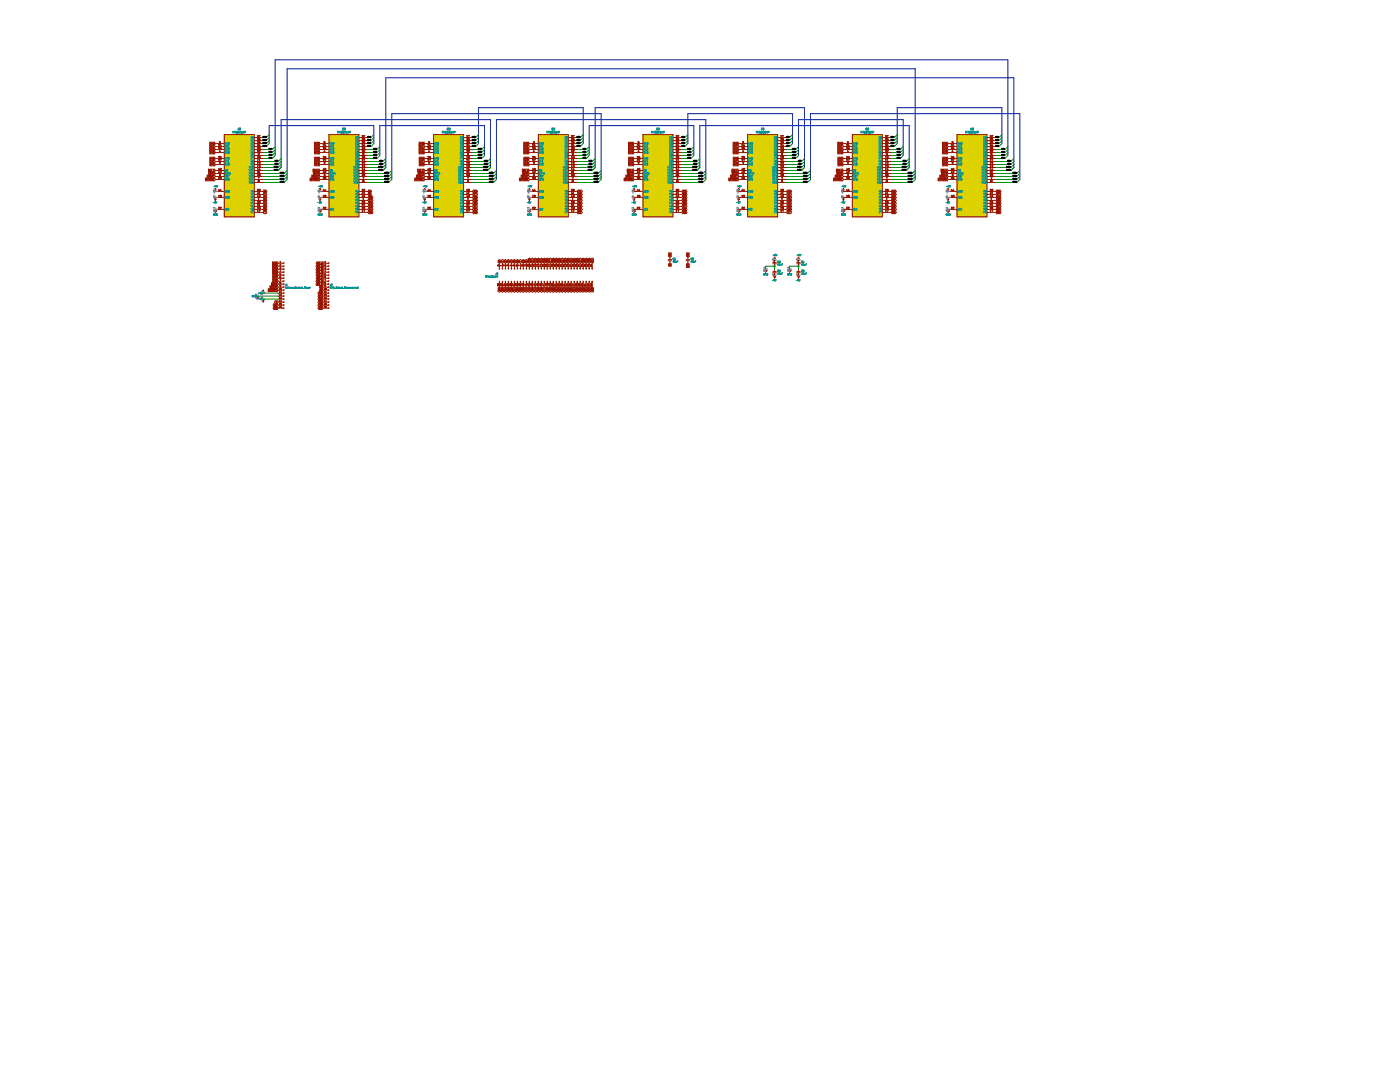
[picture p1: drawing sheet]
<svg xmlns="http://www.w3.org/2000/svg" width="279mm" height="216mm" viewBox="0 0 279 216" stroke-linecap="round" stroke-linejoin="round" font-family="sans-serif">
<path d="M0 0h279.4v215.9h-279.4z" fill-rule="evenodd" fill="#fff" stroke="#fff" stroke-width=".2"/>
<g fill="#ded100" stroke="#ded100" stroke-width=".2">
<path d="M44.8 26.9h5.9v16.4h-5.9z" fill-rule="evenodd"/>
<path d="M65.7 26.9h5.9v16.4h-5.9z" fill-rule="evenodd"/>
<path d="M191 26.9h6v16.4h-6z" fill-rule="evenodd"/>
<path d="M86.5 26.9h6v16.4h-6z" fill-rule="evenodd"/>
<path d="M170.1 26.9h6v16.4h-6z" fill-rule="evenodd"/>
<path d="M149.2 26.9h6v16.4h-6z" fill-rule="evenodd"/>
<path d="M107.4 26.9h6v16.4h-6z" fill-rule="evenodd"/>
<path d="M128.3 26.9h6v16.4h-6z" fill-rule="evenodd"/>
</g>
<g fill="none" stroke="#981200" stroke-width=".2">
<path d="M41 35.5h1.8l.2 .3-.2 .3h-1.8zM41.1 35.9h.1M41.1 35.7v.1M41.1 35.7h.1M41.1 35.8h.1M41.2 35.8h.1M41.2 35.7h-.1M41.2 35.7h.1M41.3 35.9h-.1M41.3 35.8v.1M41.3 35.9h.1M41.3 35h1.5l.2 .2-.2 .3h-1.5z"/>
<path d="M41.4 35.6h.2M41.5 35.6v.3M41.6 35.2l.1 .1M41.6 33.8h1.2l.2 .2-.2 .3h-1.2zM41.6 35.2h-.1M41.6 34.4h1.2l.2 .2-.2 .3h-1.2zM41.7 35.1l-.1 .1M41.7 35.1l-.2-.1v.3M41.7 35.8l.1 .1M41.8 34.1h.1M41.8 33.9v.2M41.8 35.2h.1"/>
<path d="M41.8 35.8h-.1M41.8 34.5h.2l-.1 .2h-.1zM41.8 35.7h.1M41.8 35.7l-.1-.1v.3M41.8 33.9h.1M41.8 35.8h.1M41.8 35.7v.1M41.9 30.2h.9l.2 .2-.2 .3h-.9zM41.9 29.6h.9l.2 .2-.2 .3h-.9zM41.9 29h.9l.2 .2-.2 .3h-.9zM41.9 28.4h.9l.2 .2-.2 .3h-.9zM41.9 33.9h-.1"/>
<path d="M41.9 33.9h.1M41.9 31.4h.9l.2 .2-.2 .3h-.9zM41.9 32.6h.9l.2 .2-.2 .3h-.9zM41.9 32h.9l.2 .2-.2 .3h-.9zM41.9 35h-.1v.3h.1M41.9 34.1h-.1M42 30.6l.1-.3 .1 .3M42 30l.1-.3 .1 .3M42 29.4l.1-.3 .1 .3M42 28.8l.1-.3 .1 .3M42 35.9h.1M42 30.5h.1"/>
<path d="M42 29.9h.1M42 29.3h.1M42 28.7h.1M42 33l.1-.3 .1 .3M42 32.4l.1-.3 .1 .3M42 31.8l.1-.3 .1 .3M42 31.7h.2M42 32.9h.2M42 32.3h.2M42 35.1h.1M42 35.3h.2M42 35.1l.1 .1"/>
<path d="M42.1 34.1h.1M42.1 35.2h.1M42.1 33.9v.1M42.1 33.9h.1M42.1 35.1h-.1M42.1 34.7l.1-.2 .1 .2M42.1 35.1h.1M42.1 34h.1M42.1 34.7h.1M42.1 35.9h-.1M42.1 35.7h-.1v.2M42.1 35.7h.1"/>
<path d="M42.1 35.7v.2M42.1 35.9h.1M42.2 35.2h.1M42.2 33.9h.1M42.2 34h.1M42.2 35.3h.1M42.2 35.2v.1M42.2 34.1h.1M42.2 34v.1M42.2 30.3l.2 .3M42.2 29.7l.2 .3M42.2 29.1l.2 .3"/>
<path d="M42.2 28.5l.2 .3M42.3 32.7l.1 .1M42.3 32.1l.1 .1M42.3 31.5l.1 .1M42.3 35.8h.1M42.3 34.2h.2M42.3 34.5h.2M42.3 35.2h.1M42.4 31.6v.2M42.4 32.2v.2M42.4 32.8v.2M42.4 35.8h.1"/>
<path d="M42.4 35.7l-.1-.1v.3h.1M42.4 35.7h.1M42.4 34.5v.2M42.4 35.8v.1M42.4 35.9h.1M42.4 35.7v.1M42.4 30.3l-.2 .3M42.4 29.7l-.2 .3M42.4 29.1l-.2 .3M42.4 28.5l-.2 .3M42.5 32.7l-.1 .1M42.5 32.1l-.1 .1"/>
<path d="M42.5 31.5l-.1 .1M42.5 35h-.2v.3h.2M42.5 30.3h.2v.1M42.5 30.5v.1M42.5 32.4h.2M42.5 29.4h.2M42.5 34.2l.1-.3 .1 .3M42.5 34.7l.1-.2 .1 .2M42.5 29.2l.1-.1v.3M42.5 30.6h.1M42.6 28.7v.1M42.6 32.7h-.1"/>
<path d="M42.6 31.7h.1M42.6 29.7h-.1M42.6 31.7l.1 .1M42.6 30.6h.1M42.6 34.1h.1M42.6 35.8h.1M42.6 35h.1M42.6 34.7h.1M42.6 32.1h-.1M42.6 28.8h.1M42.6 28.5v.2M42.6 31.5v.2"/>
<path d="M42.6 32.1h.1M42.6 31.5h.1M42.6 28.5h.1M42.6 32.1v.3M42.7 29.7h-.1M42.7 35v.3M42.7 32.7h-.1M42.7 32.7h.1M42.7 30.4h.1M42.7 29.7h.1M42.7 31.5h.1M42.7 28.8h-.1"/>
<path d="M42.7 28.5v.3M42.7 31.5v.2M42.7 31.7v.1M42.7 30.6h.1M42.7 30.5v.1M42.7 32.7l-.2 .3h.2M42.7 29.8l-.2 .2h.2M42.7 35.6h-.1v.3h.1M42.7 29.7v.1M42.7 30.4v.1M42.7 30.5h.1M43 31.6h1.8"/>
<path d="M43 32.2h1.8M43 32.8h1.8M43 34h1.8M43 35.8h1.8M43 29.2h1.8M43 29.8h1.8M43 35.2h1.8M43 34.6h1.8M43 30.4h1.8M43 28.6h1.8M43 37.6v.6h1.8M43 37.6l-.2 .3"/>
<path d="M43 37.6l.2 .3M43.6 39.3h.2M43.6 31.2h.2M43.6 35.4h.1M43.6 35.4h.2M43.6 28.8h.1M43.6 29.4h.1M43.6 31.2h.1M43.6 31.8h.2M43.6 31.8h.1M43.6 39h.1v.3M43.6 39v.1"/>
<path d="M43.7 33.6l-.1 .2h.2M43.7 34.2l-.1 .2h.2M43.7 37.8l-.1 .2h.2M43.7 28.8h-.1M43.7 28.8h.1M43.7 29.4h-.1M43.7 29.4h.1M43.8 34.8h.2l-.1 .1 .1 .1M43.8 35.1h.1M43.8 35.4h.1M43.8 31.2h.1M43.8 31.8h.1"/>
<path d="M43.8 33.7v.2M43.8 34.3v.2M43.8 37.9v.2M43.8 28.5v.1M43.8 32.4h.1M43.8 35.4l-.2 .3h.2M43.8 28.8l-.2 .4h.2M43.8 29.4l-.2 .4h.2M43.8 31.2v.1M43.8 31.8v.1M43.8 28.4h.1M43.8 28.6h.1"/>
<path d="M43.8 31.3l-.2 .3h.2M43.8 31.9l-.2 .3h.2M43.8 31.3h.1M43.8 31.9h.1M43.9 30l-.1 .2h.2M43.9 31.8h.3l-.2 .4M43.9 39l.1 .1M43.9 30.1v.3M43.9 31.4l.1 .1M43.9 39h.1M43.9 39.2h.1M43.9 39.2l.1 .1"/>
<path d="M43.9 32.4h.1M43.9 29.7h.1M43.9 28.4h.1M44 39.1h.1M44 28.4v.1M44 35.4v.3M44 39h-.1M44 39l.1 .1M44 39.1l-.1 .1M44 32.4v.1M44 35.1h-.1M44 28.5l-.1 .1"/>
<path d="M44 29.7h.1M44 29.6h-.1M44 29.6h.1M44 31.5h.1M44 31.4h-.1M44 35h.1M44 34.2h.1M44 28.2h-.2v.2M44 34.2h-.1M44 32.5l-.2 .3h.2M44 32.5h.1M44 35v.1"/>
<path d="M44 31.4h.1v.1M44 35.4h.1M44 31.4h.1M44 35.7h.1M44 31.2l-.1 .2M44 33.9h.1M44 31.2h.1M44 28.8l-.1 .2h.3M44 37.8l-.1 .2h.3M44.1 33.9h-.1M44.1 33.6l-.1 .1v.2M44.1 35.4h-.1"/>
<path d="M44.1 35.7h-.1M44.1 35.4h.1M44.1 33.6h.1M44.1 31.2h-.1M44.1 39.1v.2h-.1M44.1 33.6v.3M44.1 35.7h.1M44.1 28.9v.3M44.1 37.9v.2M44.1 29.6h.1M44.1 33.9h.1M44.1 34.2h.1"/>
<path d="M44.1 29.6v.1M44.1 35.4v.3M44.1 29.4h-.1l-.1 .2M44.1 29.7h.1M44.1 31.5h.1M44.1 34.2v.1M44.1 34.3h.1M44.1 34.3l-.2 .2h.2M44.8 26.9h5.9v16.4h-5.9zM44.8 39.4h-1.8v.6M50.7 40h1.8M50.7 31.6h1.8"/>
<path d="M50.7 32.2h1.8M50.7 32.8h1.8M50.7 33.4h1.8M50.7 34h1.8M50.7 39.4h1.8M50.7 35.8h1.8M50.7 29.2h1.8M50.7 29.8h1.8M50.7 35.2h1.8M50.7 34.6h1.8M50.7 30.4h1.8M50.7 28.6h1.8"/>
<path d="M50.7 28.1h1.8M50.7 27.5h1.8M50.7 38.2h1.8M50.7 38.8h1.8M50.7 36.4h1.8M50.7 31h1.8M51.3 28.8h.3l-.1 .2M51.3 29.4h.3l-.1 .2M51.3 34.8h.3l-.1 .2M51.3 35.1h.1M51.3 34.2h.3l-.1 .2M51.3 34.5h.1"/>
<path d="M51.3 30h.3l-.1 .2M51.3 30.3h.1M51.3 29.7h.1M51.3 29.1l.1 .1M51.3 28.2h.3l-.1 .2M51.3 28.5l.1 .1M51.3 27.6h.3l-.1 .2M51.3 27.9l.1 .1M51.3 27h.3l-.1 .2M51.3 27.3l.1 .1M51.3 37.8h.3l-.1 .1M51.3 38.1h.2"/>
<path d="M51.4 31.6h.2M51.4 31.3l.1-.1v.4M51.4 31.9l.1-.1v.4M51.4 32.5l.1-.1v.4M51.4 33.1l.1-.1v.3M51.4 33.7l.1-.1v.3M51.4 32.2h.2M51.4 32.8h.2M51.4 33.3h.2M51.4 33.9h.2M51.4 28.6h.1M51.4 29.2h.1"/>
<path d="M51.4 29.7h.1M51.4 35.1h.1M51.4 34.5h.1M51.4 30.3h.1M51.4 28h.1M51.4 27.4h.1M51.4 38.3v.3h.2M51.4 38.9v.3h.2M51.5 35.4h.2l-.1 .3M51.5 39.9h.2M51.5 36v.1M51.5 36.2v.1"/>
<path d="M51.5 38.5v.2M51.5 39.1v.2M51.5 29.6h.1M51.5 29h.1M51.5 28.4h.1M51.5 27.8h.1M51.5 27.2h.1M51.5 37.9h.1M51.5 36.1h.1M51.5 36.3h.1M51.5 27.2v.1M51.5 27.8v.1"/>
<path d="M51.5 28.4v.1M51.5 29v.1M51.5 30.6v.2M51.5 37.9l.1 .2M51.5 35h.1M51.5 35.1h.1M51.5 34.4h.1M51.5 34.5h.1M51.5 30.2h.1M51.5 30.3h.1M51.5 29.7h.1M51.5 29.1v.1"/>
<path d="M51.5 28.5v.1M51.5 27.9v.1M51.5 27.3v.1M51.5 36h.1M51.5 36l.2 .1M51.5 36.2h.1M51.5 30.8h.1M51.6 39.6v.3M51.6 39.6l-.1 .1M51.6 29.6l-.1 .1M51.6 30.2l-.1 .1M51.6 34.4l-.1 .1"/>
<path d="M51.6 35l-.1 .1M51.6 38.1h-.1M51.6 36.1h.1M51.6 36.1l-.1 .1M51.6 30.6h.1M51.6 30.6h-.1M51.6 30.8h.1M51.7 33h.2l-.1 .1M51.7 33.3h.1M51.7 39.3h.1M51.7 39h.2l-.1 .1M51.7 29.4h.2l-.1 .1 .1 .1"/>
<path d="M51.7 29.7h.1M51.7 27h.2l-.1 .4M51.7 37.8v.2M51.7 32.2h.2M51.7 31.9l.1-.1v.4M51.7 34.3l.1-.1v.3M51.7 38.5l.1-.1v.3M51.7 34.5h.2M51.7 28.5v.1M51.7 38.7h.2M51.7 36.1v.2h-.2M51.7 30.6h.1"/>
<path d="M51.7 28.4h.2l-.2 .2M51.7 30l.2 .1M51.7 32.4h.1M51.7 32.4l.2 .1M51.7 30h.1M51.7 28.4h.1M51.7 27.8h.1M51.7 37.8h.1M51.7 30.6v.3l-.1 .1M51.7 30.8h.1M51.7 27.8h.2v.2h-.2zM51.7 31.5h.1"/>
<path d="M51.7 31.2v.3M51.7 34.8v.3M51.7 35.1h.1M51.7 38h.1M51.7 31.5l.1 .1M51.7 31.2h.1M51.7 34.8h.1M51.7 27.7v.1M51.8 27.6l-.1 .1M51.8 37.8h.1M51.8 37.8h-.1M51.8 38h.1"/>
<path d="M51.8 31.6h.1M51.8 31.2h.1M51.8 31.2h-.1M51.8 33.6l-.1 .2h.2M51.8 28.8l-.1 .2h.2M51.8 34.8h.1M51.8 35.1h.1M51.8 34.8h-.1M51.8 33.1h.1M51.8 39.1h.1M51.8 31.5v.1M51.9 31.2v.3"/>
<path d="M51.9 34.8v.3M51.9 39.1v.1M51.9 31.5h-.1M51.9 33.1v.1M51.9 33.3h-.1M51.9 28.9v.3M51.9 33.7v.2M51.9 35.1h-.1M51.9 27.6h-.1M51.9 37.8h.1M51.9 38h-.1M51.9 39.3h-.1"/>
<path d="M51.9 33.2h.1M51.9 30.2l-.2 .2h.2M51.9 29.6h.1M51.9 28.2h-.2v.2M51.9 38h.1M51.9 39.3h.1M51.9 29.6l-.2 .1M51.9 32.5h.1M51.9 33.2v.1M51.9 37.8v.2M51.9 32.5l-.2 .3h.2M51.9 30.1v.1"/>
<path d="M51.9 38l-.2 .1M51.9 37.9v.1M51.9 39.2v.1M52.7 39.1h.4l.1 .3-.1 .3h-.4l-.2-.3zM52.7 37.9h.4l.1 .3-.1 .3h-.4l-.2-.3zM52.7 38.5h.4l.1 .3-.1 .3h-.4l-.2-.3zM52.7 39.7h.4l.1 .3-.1 .3h-.4l-.2-.3zM52.8 39.8h.2l-.1 .2M52.8 38.9h.2M52.8 39.2h.1M52.8 38.1v.2M52.8 39.2v.1"/>
<path d="M52.8 38.7l.1 .2M52.8 38.1h.1M52.8 38.7h.1M52.8 38.3h.1M52.9 38.3h.1M52.9 38.1h.1M52.9 40h.1M52.9 38.1v.2M52.9 39.3h.1M52.9 40v.1M53 39.3l-.2 .2h.2M61.9 35.5h1.8l.2 .3-.2 .3h-1.8z"/>
<path d="M62 35.9h.2M62 35.7l.1 .1M62 35.7h.1M62.1 35.8h.1M62.2 35.8h.1M62.2 35.9h.1M62.2 35.8v.1M62.2 35.7h-.2M62.2 35h1.5l.2 .2-.2 .3h-1.5zM62.3 35.6h.2M62.4 35.6v.3M62.5 35.2l.1 .1"/>
<path d="M62.5 33.8h1.2l.2 .2-.2 .3h-1.2zM62.5 35.2h-.1M62.5 35.1l-.1-.1v.3M62.5 35.1h.1M62.5 35.1v.1M62.5 35.2h.1M62.5 34.4h1.2l.2 .2-.2 .3h-1.2zM62.6 35.8l.1 .1M62.7 35.2h.1M62.7 35.8h-.1M62.7 35.7l-.1-.1v.3M62.7 35.7h.1"/>
<path d="M62.7 34.2h.1M62.7 33.9h.1M62.7 35.8h.1M62.7 33.9l-.1 .1 .1 .2M62.7 35.7v.1M62.8 28.4h.9l.2 .2-.2 .3h-.9zM62.8 29h.9l.2 .2-.2 .3h-.9zM62.8 29.6h.9l.2 .2-.2 .3h-.9zM62.8 30.2h.9l.2 .2-.2 .3h-.9zM62.8 31.4h.9l.2 .2-.2 .3h-.9zM62.8 32h.9l.2 .2-.2 .3h-.9zM62.8 32.6h.9l.2 .2-.2 .3h-.9z"/>
<path d="M62.8 34.1l-.1 .1M62.8 34.5h-.1v.2h.1M62.8 34.5h.1M62.8 35h-.1v.3h.1M62.8 34.5v.2M62.8 34.7h.1M62.9 35.9h.1M62.9 35.7v.2M62.9 30.6l.1-.3 .1 .3M62.9 30l.1-.3 .1 .3M62.9 29.4l.1-.3 .1 .3M62.9 28.8l.1-.3 .1 .3"/>
<path d="M62.9 35.7h.1M62.9 31.8l.1-.3 .1 .3M62.9 30.5h.1M62.9 29.9h.1M62.9 29.3h.1M62.9 28.7h.1M62.9 33l.1-.3 .1 .3M62.9 32.4l.1-.3 .1 .3M62.9 34.1h.1M62.9 33.9h.1M62.9 33.9v.1M62.9 31.7h.2"/>
<path d="M62.9 32.9h.2M62.9 32.3h.2M62.9 34h.1M62.9 33.9h.2M62.9 35.3h.1M62.9 35.1v.1M62.9 35.1h.1M62.9 34.7l.1-.2 .1 .2M62.9 35.2h.1M63 35.1h.1M63 35.2h.1M63 35.1h-.1"/>
<path d="M63 34.7h.1M63 35.7h.1M63 35.7v.2M63 35.9h.1M63 34h.1M63.1 34.1h-.1M63.1 34v.1M63.1 35.3h-.1M63.1 35.2h.1M63.1 34.1h.1M63.1 35.2v.1M63.1 35.3h.1"/>
<path d="M63.1 34.2h.3M63.1 30.3l.2 .3M63.1 29.7l.2 .3M63.1 29.1l.2 .3M63.1 28.5l.2 .3M63.1 31.5l.1 .1M63.1 32.7l.1 .1M63.1 32.1l.1 .1M63.2 35.8h.1M63.2 34.5h.2M63.2 35.2h.1M63.2 31.6v.2"/>
<path d="M63.2 32.2v.2M63.2 32.8v.2M63.3 35.8h.1M63.3 34.5v.2M63.3 35.7l-.1-.1v.3h.1M63.3 35.7h.1M63.3 35.9h.1M63.3 35.7v.1M63.3 35.8v.1M63.3 30.3l-.2 .3M63.3 29.7l-.2 .3M63.3 29.1l-.2 .3"/>
<path d="M63.3 28.5l-.2 .3M63.3 31.5l-.1 .1M63.3 32.7l-.1 .1M63.3 32.1l-.1 .1M63.4 35h-.2v.3h.2M63.4 30.3h.2l-.1 .1M63.4 30.5l.1 .1M63.4 32.4h.2M63.4 29.4h.2M63.4 29.2l.1-.1v.3M63.4 34.7l.1-.2 .1 .2M63.4 34h.1"/>
<path d="M63.4 28.7l.1 .1M63.4 29.7h.1M63.4 32.7h.1M63.5 28.8h.1M63.5 31.7v.1M63.5 31.5l-.1 .2M63.5 28.5l-.1 .2M63.5 35.8h.1M63.5 35h.1M63.5 34.7h.1M63.5 31.8h.1M63.5 31.5h.1"/>
<path d="M63.5 29.7h-.1M63.5 29.7h.1M63.5 28.5h.1M63.5 32.7h.1M63.5 32.7h-.1M63.5 32.1h-.1M63.5 32.1v.3M63.5 32.1h.1M63.5 34h.1M63.5 30.4h.1M63.5 35v.3M63.6 33.9h-.2v.3l.2-.1"/>
<path d="M63.6 31.5h.1M63.6 31.8h-.1M63.6 28.5h.1M63.6 33.9h.1M63.6 34h-.1M63.6 32.7h.1M63.6 28.5l-.1 .3M63.6 31.5v.2M63.6 31.7v.1M63.6 30.4h.1M63.6 30.6h-.1M63.6 29.7h.1"/>
<path d="M63.6 34h.1M63.6 30.5v.1M63.6 34v.1M63.6 33.9v.1M63.6 32.7l-.2 .3h.2M63.6 29.8l-.2 .2h.2M63.6 29.7v.1M63.6 30.4v.1M63.6 30.5h.1M63.6 35.6h-.1v.3h.1M63.9 31.6h1.8M63.9 32.2h1.8"/>
<path d="M63.9 32.8h1.8M63.9 34h1.8M63.9 35.8h1.8M63.9 29.2h1.8M63.9 29.8h1.8M63.9 35.2h1.8M63.9 34.6h1.8M63.9 30.4h1.8M63.9 28.6h1.8M63.9 37.6v.6h1.8M63.9 37.6l-.2 .3M63.9 37.6l.1 .3"/>
<path d="M64.5 39.3h.2M64.5 31.2h.2M64.5 28.8h.2M64.5 35.4h.2M64.5 29.4h.2M64.5 31.8h.2M64.5 35.4h.1M64.5 28.8h.1M64.5 29.4h.1M64.5 31.2h.1M64.5 31.8h.1M64.5 39h.1v.3"/>
<path d="M64.5 39v.1M64.6 33.6l-.1 .2h.2M64.6 34.2l-.1 .2h.2M64.6 37.8l-.1 .2h.2M64.6 34.8h.3l-.1 .1M64.6 35.1h.1M64.7 35.1h.1M64.7 35.4h.1M64.7 28.8h.1M64.7 29.4h.1M64.7 31.2h.1M64.7 31.8h.1"/>
<path d="M64.7 33.7v.2M64.7 34.3v.2M64.7 37.9v.2M64.7 28.5v.1M64.7 32.4l.2 .1M64.7 28.4h.2l-.2 .2M64.7 35.4l-.2 .3h.2M64.7 28.8l-.2 .4h.2M64.7 29.4l-.2 .4h.2M64.7 32.4h.1M64.7 31.2v.1M64.7 31.8v.1"/>
<path d="M64.7 28.4h.1M64.7 31.3l-.2 .3h.2M64.7 31.9l-.2 .3h.2M64.7 31.3h.1M64.7 31.9h.1M64.7 30v.2h.2M64.8 34.9h.1M64.8 31.8h.2l-.1 .4M64.8 29.7h.2M64.8 30.1v.3M64.8 34.9v.1M64.8 35.1h.1"/>
<path d="M64.8 28.2h-.1v.2M64.8 35.4l.1 .3M64.8 31.5h.1M64.8 35h.1M64.9 31.5h.1M64.9 32.5l-.3 .3h.3M64.9 39.1v.2h.1M64.9 39.1h.1M64.9 33.6v.3M64.9 32.5h.1M64.9 35l-.1 .1M64.9 35.7h.1"/>
<path d="M64.9 35.4h-.1M64.9 33.9h.1M64.9 35.4h.1M64.9 33.6l.1 .1v.2M64.9 33.6h.1M64.9 28.8l-.1 .2h.2M64.9 37.8l-.1 .2h.2M65 33.9h-.1M65 35.7h-.1M65 31.2l-.2 .3M65 34.2h-.2M65 28.9v.3"/>
<path d="M65 37.9v.2M65 39.1h.1M65 35.4h.1M65 29.6h.1M65 34.2h.1M65 39l-.1 .1M65 29.4h-.2v.2h.2M65 31.4h-.2M65 39h.1M65 35.4v.3M65 39.1v.1M65 29.7h.1"/>
<path d="M65 31.5h.1M65 31.4h.1M65 34.2v.1M65 34.3l-.2 .2h.2M65 29.6v.1M65 31.4v.1M65 34.3h.1M65 39.2h.1M65 39v.1M65 39.2v.1M65.7 26.9h5.9v16.4h-5.9zM65.7 39.4h-1.8v.6"/>
<path d="M71.6 40h1.8M71.6 31.6h1.8M71.6 32.2h1.8M71.6 32.8h1.8M71.6 33.4h1.8M71.6 34h1.8M71.6 39.4h1.8M71.6 35.8h1.8M71.6 29.2h1.8M71.6 29.8h1.8M71.6 35.2h1.8M71.6 34.6h1.8"/>
<path d="M71.6 30.4h1.8M71.6 28.6h1.8M71.6 28.1h1.8M71.6 27.5h1.8M71.6 38.2h1.8M71.6 38.8h1.8M71.6 36.4h1.8M71.6 31h1.8M72.2 28.8h.2l-.1 .1 .1 .2-.1 .1M72.2 29.4h.2v.2M72.2 34.8h.2v.1M72.2 34.2h.2v.1"/>
<path d="M72.2 30h.2v.1M72.2 28.2h.2l-.1 .2 .1 .1-.1 .1M72.2 27.6h.2l-.1 .2 .1 .1-.1 .1M72.2 27h.2l-.1 .2 .1 .1-.1 .1M72.2 37.8h.2v.1M72.2 38.1h.2M72.2 35.1h.1M72.2 34.5h.1M72.2 30.3h.1M72.2 29.7h.1M72.2 29.1l.1 .1M72.2 28.5l.1 .1"/>
<path d="M72.2 27.9l.1 .1M72.2 27.3l.1 .1M72.3 31.6h.1M72.3 32.2h.1M72.3 32.8h.1M72.3 33.3h.1M72.3 33.9h.1M72.3 35.1h.1M72.3 34.5h.1M72.3 31.3v-.1v.4M72.3 31.9v-.1v.4M72.3 32.5v-.1v.4"/>
<path d="M72.3 33.1v-.1v.3M72.3 33.7v-.1v.3M72.3 38.3v.3h.2M72.3 38.9v.3h.2M72.4 34.9h.1M72.4 34.3h.1M72.4 30.1v.1M72.4 37.9h.1M72.4 35.4h.2l-.1 .3M72.4 39.9h.2M72.4 39.7l.1-.1v.3M72.4 37.9v.2"/>
<path d="M72.4 34.9v.1M72.4 35.1h.1M72.4 34.3v.1M72.4 34.5h.1M72.4 30.2h.1M72.4 38.1h.1M72.4 38.5v.2M72.4 39.1v.2M72.4 35h.1M72.4 34.4h.1M72.4 29.6h.1M72.4 30.6v.2"/>
<path d="M72.4 30.8h.1M72.4 29.6l-.1 .1M72.4 30.2l-.1 .1M72.4 36.1h.2M72.4 36.1v.2h.2M72.4 30.6h.2M72.4 30.8h.2M72.4 34.4v.1M72.4 35v.1M72.4 30.6h.1M72.5 30.9l-.1 .1M72.6 33h.2l-.1 .1 .1 .1"/>
<path d="M72.6 39h.2l-.1 .1 .1 .1M72.6 29.4h.2l-.1 .1 .1 .1M72.6 27h.2l-.1 .4M72.6 33.3h.1M72.6 39.3h.1M72.6 30.9h-.1M72.6 32.2h.2M72.6 34.5h.2M72.6 38.7h.2M72.6 27.8v.1M72.6 37.8v.2M72.6 28.5v.1"/>
<path d="M72.6 36.1v.1M72.6 30.6h.1M72.6 32.4l.2 .1M72.6 30l.2 .1M72.6 28.4h.2l-.2 .2M72.6 37.8h.2M72.6 36l-.2 .1M72.6 30.6v.2M72.6 32.4h.1M72.6 30h.1M72.6 28.4h.1M72.6 27.9v.1"/>
<path d="M72.6 27.8h.1M72.6 37.8h.1M72.6 38h.1M72.6 36h.1M72.6 36.1h.1M72.6 36.2h.1M72.6 30.8h.1M72.6 27.8h.2l-.2 .2M72.6 38.1h.1M72.6 36v.1M72.6 36.2v.1M72.6 31.9l.1-.1v.4"/>
<path d="M72.6 34.3l.1-.1v.3M72.6 38.5l.1-.1v.3M72.6 31.9h.1M72.6 34.3h.1M72.6 38.5h.1M72.6 36.3h.1M72.6 30.8v.1M72.6 31.5l.1 .1M72.6 35.1h.1M72.6 27.7v.1M72.7 27.6l-.1 .1M72.7 33.6l-.1 .2h.2"/>
<path d="M72.7 28.8l-.1 .2h.2M72.7 38.1h.1M72.7 31.5v.1M72.7 31.2l-.1 .1v.2M72.7 34.8l-.1 .1v.2M72.7 35.1h.1M72.7 31.2h.1M72.7 34.8h.1M72.8 27.6h-.1M72.8 31.2v.3M72.8 34.8v.3M72.8 31.5h-.1"/>
<path d="M72.8 28.9v.3M72.8 33.7v.2M72.8 35.1h-.1M72.8 39.3h-.2M72.8 30.2l-.2 .2h.2M72.8 28.2h-.2v.2M72.8 38h-.2M72.8 33.2h.1M72.8 29.6h.1M72.8 37.8h.1M72.8 32.5l-.2 .3h.2M72.8 33.2l-.2 .1"/>
<path d="M72.8 29.6v.1h-.2M72.8 32.5h.1M72.8 37.8v.2M72.8 30.1v.1M72.8 38l-.1 .1M72.8 37.9v.1M72.8 39.2v.1M73.6 39.1h.7l.1 .3-.1 .3h-.7l-.2-.3zM73.6 37.9h.4l.1 .3-.1 .3h-.4l-.2-.3zM73.6 38.5h.4l.1 .3-.1 .3h-.4l-.2-.3zM73.6 39.7h.7l.1 .3-.1 .3h-.7l-.2-.3zM73.7 39.5h.1"/>
<path d="M73.7 38.1h.1M73.7 38.7v.1M73.7 38.8h.1M73.7 38.2v.1M73.7 38.3h.1M73.7 38.6l.1 .1M73.7 39.3l.1 .2M73.7 39.9l.1 .2M73.7 38.6v.1M73.7 38.1l.1 .1M73.7 38.2h.1M73.7 39.3h.1"/>
<path d="M73.7 39.9h.1M73.8 38.2h.1M73.8 38.9h-.1M73.8 38.9h.1M73.8 38.2v.1M73.8 38.3h.1M73.8 38.8h.1M73.8 38.1h.1M73.8 38.7h.1M73.8 38.7v.2M74 39.9v-.1v.3M74 39.3v.2"/>
<path d="M74 39.5h.1M74 39.3h.1M74 39.2h.1M74.1 39.2h.1M74.1 39.5h.1M74.1 39.2v.1M74.1 39.3v.2M82.8 35.5h1.8l.2 .3-.2 .3h-1.8zM82.9 35.9h.2M82.9 35.7v.1M82.9 35.7h.1M82.9 35.8h.1"/>
<path d="M82.9 35.7h.2M82.9 35.8h.2M83.1 35.8h.1M83.1 35.9h.1M83.1 35.8v.1M83.1 35h1.5l.2 .2-.2 .3h-1.5zM83.2 35.6h.1M83.3 35.6v.3M83.3 35.2l.1 .1M83.4 33.8h1.2l.2 .2-.2 .3h-1.2zM83.4 35.2h-.1M83.4 35.1l-.1-.1v.3"/>
<path d="M83.4 35.1h.1M83.4 34.4h1.2l.2 .2-.2 .3h-1.2zM83.4 35.1v.1M83.5 35.8l.1 .1M83.6 35.2h.1M83.6 34.2h.1M83.6 33.9h.1M83.6 33.9l-.1 .1 .1 .2M83.6 35.7l-.2 .1M83.6 35.7l-.2-.1v.3M83.6 35.7h.1M83.6 30.2h1l.2 .2-.2 .3h-1z"/>
<path d="M83.6 29.6h1l.2 .2-.2 .3h-1zM83.6 29h1l.2 .2-.2 .3h-1zM83.6 28.4h1l.2 .2-.2 .3h-1zM83.7 34.1l-.1 .1M83.7 33.9h.1M83.7 31.4h.9l.2 .2-.2 .3h-.9zM83.7 32.6h.9l.2 .2-.2 .3h-.9zM83.7 32h.9l.2 .2-.2 .3h-.9zM83.7 34.1h.1M83.7 34.5h-.1v.2h.1M83.7 34.5h.1M83.7 35h-.1v.3h.1"/>
<path d="M83.7 34.5v.2M83.7 34.7h.1M83.8 28.8l.1-.3 .1 .3M83.8 29.4l.1-.3 .1 .3M83.8 30l.1-.3 .1 .3M83.8 30.6l.1-.3 .1 .3M83.8 35.9v-.3l.1 .3M83.8 35.9h.1M83.8 30.5h.1M83.8 29.9h.1M83.8 29.3h.1M83.8 28.7h.1"/>
<path d="M83.8 31.8l.1-.3 .1 .3M83.8 32.4l.1-.3 .1 .3M83.8 33l.1-.3 .1 .3M83.8 33.9h.1M83.8 33.9v.1M83.8 31.7h.2M83.8 32.9h.2M83.8 32.3h.2M83.8 34h.1M83.8 33.9h.2M83.8 35.3h.2M83.8 35.1l.1 .1"/>
<path d="M83.8 35.1h.1M83.8 34.7l.1-.2 .1 .2M83.9 35.2h.1M83.9 34.7h.1M83.9 35.9h.1M83.9 34h.1M83.9 34l.1 .1M84 34.1h-.2M84 35.2h.1M84 34.1h.1M84 35.3h.1M84 35.2v.1"/>
<path d="M84 35.1h-.2M84 34.2h.3M84 28.5l.2 .3M84 29.1l.2 .3M84 29.7l.2 .3M84 30.3l.2 .3M84 31.5l.1 .1M84 32.1l.1 .1M84 32.7l.1 .1M84.1 35.8h.1M84.1 34.5h.2M84.1 35.2h.1"/>
<path d="M84.1 31.6v.2M84.1 32.2v.2M84.1 32.8v.2M84.2 35.8h.1M84.2 34.5v.2M84.2 35.7l-.1-.1v.3h.1M84.2 35.7h.1M84.2 35.9h.1M84.2 35.7v.1M84.2 28.5l-.2 .3M84.2 29.1l-.2 .3M84.2 29.7l-.2 .3"/>
<path d="M84.2 30.3l-.2 .3M84.2 35.8v.1M84.2 31.5l-.1 .1M84.2 32.1l-.1 .1M84.2 32.7l-.1 .1M84.3 35h-.2v.3h.2M84.3 30.3h.2v.1M84.3 30.5h.2M84.3 32.4h.2M84.3 29.4h.2M84.3 32.1h.1v.3M84.3 34.7l.1-.2 .1 .2"/>
<path d="M84.3 29.7h.2M84.3 32.7h.2M84.3 29.7h.1M84.3 32.7h.1M84.3 28.5l.1 .3M84.3 35.8h.2M84.3 35h.2M84.3 34.7h.2M84.3 31.5v.2M84.3 29.2h.1M84.3 31.7l.1 .1M84.4 31.8h.1"/>
<path d="M84.4 28.8h.1M84.4 28.5h-.1M84.4 29.1v.3M84.4 29.1l-.1 .1M84.4 31.5h.1M84.4 28.5h.1M84.4 34.2h.1M84.4 33.9h.1M84.4 33.9l-.1 .1 .1 .2M84.4 35v.3M84.5 31.5h.1M84.5 28.5h.1"/>
<path d="M84.5 32.7h.1M84.5 28.8h-.1M84.5 28.5v.2M84.5 31.5v.2M84.5 29.7h.1M84.5 28.7v.1M84.5 30.4h.1M84.5 31.7h.1M84.5 34.1l-.1 .1M84.5 33.9h.1M84.5 32.7l-.2 .3h.2M84.5 29.8l-.2 .2h.2"/>
<path d="M84.5 35.6h-.2v.3h.2M84.5 29.7v.1M84.5 30.4v.1M84.5 30.5h.1M84.5 34.1h.1M84.8 31.6h1.7M84.8 32.2h1.7M84.8 32.8h1.7M84.8 34h1.7M84.8 35.8h1.7M84.8 29.2h1.7M84.8 29.8h1.7"/>
<path d="M84.8 35.2h1.7M84.8 34.6h1.7M84.8 30.4h1.7M84.8 28.6h1.7M84.8 37.6v.6h1.7M84.8 37.6l-.2 .3M84.8 37.6l.1 .3M85.4 39.3h.2M85.4 39.1l.1-.1v.3M85.4 28.8h.1M85.4 29.4h.1M85.5 33.6l-.1 .2h.2"/>
<path d="M85.5 34.2l-.1 .2h.2M85.5 37.8l-.1 .2h.2M85.5 34.8h.2l-.1 .1 .1 .2M85.5 35.1h.1M85.5 31.2h-.1M85.5 35.4h-.1M85.5 31.8h-.1M85.5 35.4h.1M85.5 33.7v.2M85.5 34.3v.2M85.5 37.9v.2M85.5 28.8h.1"/>
<path d="M85.5 29.4h.1M85.5 31.2h.1M85.5 31.8h.1M85.5 28.5l.1 .1M85.6 32.4h.1M85.6 28.8l-.2 .4h.2M85.6 29.4l-.2 .4h.2M85.6 28.4h.1M85.6 28.6h.1M85.6 32.4h-.1M85.6 31.2v.1M85.6 31.8v.1"/>
<path d="M85.6 28.4h-.1M85.6 31.3l-.2 .3h.2M85.6 31.9l-.2 .3h.2M85.6 35.4l-.2 .3h.2M85.6 31.3h.1M85.6 31.9h.1M85.6 30l-.1 .2h.3M85.7 31.8h.2l-.1 .4M85.7 35.1h-.1M85.7 28.4h.1M85.7 39v.1M85.7 30.1v.3"/>
<path d="M85.7 39h.1M85.7 39.2h.1M85.7 39.2v.1M85.7 32.4h.1M85.7 29.7h.1M85.7 29.6h.2M85.7 34.2l.2 .1M85.7 28.2h-.1l-.1 .2M85.7 28.5v.1M85.7 39.1h.1M85.7 39.1v.1M85.7 39.3h.1"/>
<path d="M85.7 32.4v.1M85.7 28.4v.1M85.7 29.6h.1M85.7 31.4h.1M85.7 35.1h.1M85.7 34.2h.1M85.7 32.5l-.2 .3h.2M85.7 33.6v.3M85.7 35.4v.3M85.7 32.5h.1M85.7 35.7h.1M85.7 31.5l.1 .1"/>
<path d="M85.7 33.9h.1M85.8 31.2l-.1 .3M85.8 35.7h.1M85.8 35.4h-.1M85.8 33.9h.1M85.8 33.6h-.1M85.8 31.6h.1M85.8 39.3h.1M85.8 39h.1M85.8 39.1h.1M85.8 31.3h.1M85.8 39h-.1"/>
<path d="M85.8 31.2h.1M85.8 31.3l-.1 .1M85.8 35.4h.1M85.8 28.8l-.1 .2h.2M85.8 33.6h.1M85.8 37.8l-.1 .2h.2M85.8 31.3l.1 .1M85.9 33.9h-.1M85.9 35.4h.1M85.9 35.7h-.1M85.9 33.6h.1M85.9 31.2h-.1"/>
<path d="M85.9 39h.1M85.9 33.6v.3M85.9 35.4v.3M85.9 39.1h-.1M85.9 39.3h-.1M85.9 39.1h.1M85.9 35.7h.1M85.9 28.9v.3M85.9 37.9v.2M85.9 31.5l-.1 .1M85.9 31.4h.1M85.9 33.9h.1"/>
<path d="M85.9 29.4h-.2v.2M85.9 39.3h.1M85.9 39.1v.1M85.9 29.6h.1M85.9 29.6l-.2 .1M85.9 34.3l-.2 .2h.2M85.9 31.4v.1M85.9 34.3h.1M85.9 39.2h.1M85.9 39v.1M85.9 39.2v.1M86.5 26.9h6v16.4h-6z"/>
<path d="M86.5 39.4h-1.7v.6M92.5 40h1.8M92.5 31.6h1.8M92.5 32.2h1.8M92.5 32.8h1.8M92.5 33.4h1.8M92.5 34h1.8M92.5 39.4h1.8M92.5 35.8h1.8M92.5 29.2h1.8M92.5 29.8h1.8M92.5 35.2h1.8"/>
<path d="M92.5 34.6h1.8M92.5 30.4h1.8M92.5 28.6h1.8M92.5 28.1h1.8M92.5 27.5h1.8M92.5 38.2h1.8M92.5 38.8h1.8M92.5 36.4h1.8M92.5 31h1.8M93.1 28.8h.2l-.1 .1M93.1 29.1l.2 .1M93.1 29.4h.2l-.1 .1"/>
<path d="M93.1 29.7h.2M93.1 34.8h.2l-.1 .1M93.1 34.2h.2l-.1 .1M93.1 30h.2l-.1 .1M93.1 30.3h.2M93.1 28.2h.2l-.1 .2M93.1 28.5l.2 .1M93.1 27.6h.2l-.1 .2M93.1 27.9l.2 .1M93.1 27h.2l-.1 .2M93.1 27.3l.2 .1M93.1 37.8h.2l-.1 .1"/>
<path d="M93.1 35.1h.1M93.1 34.5h.1M93.1 38.1h.1M93.1 31.6h.2M93.1 32.2h.2M93.1 32.8h.2M93.1 33.3h.2M93.1 33.9h.2M93.2 31.3v-.1v.4M93.2 31.9v-.1v.4M93.2 32.5v-.1v.4M93.2 33.1v-.1v.3"/>
<path d="M93.2 33.7v-.1v.3M93.2 31.3h-.1M93.2 31.9h-.1M93.2 32.5h-.1M93.2 33.1h-.1M93.2 33.7h-.1M93.2 29.5h.1M93.2 34.9h.1M93.2 34.3h.1M93.2 30.1h.1M93.2 28.9h.1M93.2 28.4h.1"/>
<path d="M93.2 27.8h.1M93.2 27.2h.1M93.2 37.9h.1M93.2 38.3l-.1 .3h.3M93.2 38.9l-.1 .3h.3M93.3 30.1v.2M93.3 34.3v.2M93.3 34.9v.2M93.3 29.5v.1M93.3 28.9v.1M93.3 28.4h.1M93.3 27.8h.1"/>
<path d="M93.3 27.2h.1M93.3 37.9h.1M93.3 35.4h.2l-.1 .3M93.3 39.9h.2M93.3 35.1h-.1M93.3 34.5h-.1M93.3 39.7l.1-.1v.3M93.3 29.6h.1M93.3 29h.1M93.3 36v.1M93.3 36.2v.1M93.3 38.5v.2"/>
<path d="M93.3 39.1v.2M93.3 36.1h.1M93.3 36.3h.1M93.3 37.9l-.1 .2M93.3 27.2v.1M93.3 27.8v.1M93.3 28.4v.1M93.3 29v.1M93.3 29.6v.1M93.3 35.1h.1M93.3 34.5h.1M93.3 30.3h.1"/>
<path d="M93.3 29.7h.1M93.3 29.1v.1M93.3 28.5v.1M93.3 27.9v.1M93.3 27.3v.1M93.3 36h.1M93.3 36.2h.1M93.3 36.1v.1M93.4 36h.1M93.4 36h-.1M93.4 30.9l-.1 .1M93.5 33h.2l-.1 .1 .1 .1"/>
<path d="M93.5 39h.2l-.1 .1M93.5 29.4h.2l-.1 .2M93.5 29.7h.1M93.5 27h.2l-.2 .4M93.5 33.3h.1M93.5 39.3h.1M93.5 30.9h-.1M93.5 32.2h.2M93.5 34.5h.2M93.5 38.7h.2M93.5 36.1h-.1M93.5 30.6l-.2 .1 .2 .1"/>
<path d="M93.5 36.1v.1M93.5 28.5v.1M93.5 27.8v.1M93.5 37.8v.2M93.5 30.6h.1M93.5 32.4h.1M93.5 30h.1M93.5 28.4h.1M93.5 28.6h.1M93.5 37.8h.2M93.5 36.3h-.1M93.5 27.9v.1"/>
<path d="M93.5 30.6v.2M93.5 27.8h.1M93.5 37.8h.1M93.5 38h.1M93.5 36h.1M93.5 36.1h.1M93.5 36.2h.1M93.5 30.8h.1M93.5 28h.1M93.5 38.1h.1M93.5 34.3h.1M93.5 31.5h.1"/>
<path d="M93.5 31.2v.3M93.5 34.8v.3M93.5 36v.1M93.5 36.2v.1M93.5 31.9l.1-.1v.4M93.5 34.3l.1-.1v.3M93.5 38.5l.1-.1v.3M93.5 31.9h.1M93.5 35.1h.1M93.5 38.5h.1M93.5 36.3h.1M93.5 30.8v.1"/>
<path d="M93.5 31.2h.1M93.5 34.8h.1M93.6 33.6l-.1 .2h.2M93.6 28.8l-.1 .2h.2M93.6 38.1h.1M93.6 31.2h.1M93.6 34.8h.1M93.6 33.3h-.1M93.6 27.6l-.1 .2M93.6 39.1h.1M93.6 31.2v.3M93.6 28.9v.3"/>
<path d="M93.6 33.7v.2M93.6 34.8v.3M93.6 31.5h.1M93.6 32.4h.1M93.6 35.1h.1M93.6 30h.1M93.6 29.6h.1M93.6 28.4h.1M93.6 27.8h.1M93.7 39.3h-.2M93.7 30.2l-.2 .2h.2M93.7 28.2h-.2v.2"/>
<path d="M93.7 33.2h.1M93.7 27.8v.1M93.7 28.4v.1M93.7 30v.1M93.7 39.1v.1M93.7 32.4v.1M93.7 33.3h-.1M93.7 29.7h-.1M93.7 28.5l-.1 .1M93.7 27.9l-.1 .1M93.7 37.8h.1M93.7 38h-.1"/>
<path d="M93.7 32.5l-.2 .3h.2M93.7 29.6v.1M93.7 32.5h.1M93.7 33.2v.1M93.7 37.8v.2M93.7 30.1v.1M93.7 38l-.1 .1M93.7 37.9v.1M93.7 39.2v.1M94.5 39.1h.7l.1 .3-.1 .3h-.7l-.2-.3zM94.5 37.9h.7l.1 .3-.1 .3h-.7l-.2-.3zM94.5 38.5h.7l.1 .3-.1 .3h-.7l-.2-.3z"/>
<path d="M94.5 39.7h.7l.1 .3-.1 .3h-.7l-.2-.3zM94.6 39.3v-.1v.3M94.6 38.3h.1M94.6 38.9h.1M94.6 39.5h.1M94.6 38.1v-.1v.3M94.6 38.7v-.1v.3M94.6 39.9v-.1v.3M94.8 38.6h.2l-.1 .3M94.8 38.2l.1 .1M94.8 39.3h.1M94.8 39.9v.1"/>
<path d="M94.8 40h.1M94.9 38.2h-.1M94.9 39.3v.1M94.9 39.3h-.1M94.9 39.9h-.1M94.9 40h.1M94.9 39.4v.1M94.9 38.3h.1M94.9 38.2h.1M94.9 39.5h.1M94.9 38.1l-.1 .1M94.9 38.1h.1"/>
<path d="M94.9 39.4h.1M94.9 38.1l.1 .1M94.9 38.1v.1M95 39.4h.1M95 40h-.1M95 39.2l-.1 .1M95 38l-.1 .1M95 39.5h-.1M95 39.8l-.1 .1M95 38.3h-.1M95 38.2h.1M95 39.2v.1"/>
<path d="M95 39.3v.1M95 39.4v.1M95 39.9h.1M95 38.3h.1M95 38.2v.1M95 39.5h.1M95 40h.1M95 39.3h.1M95 39.9v.1M95 40v.1M103.7 35.5h1.8l.1 .3-.1 .3h-1.8zM103.8 35.7v.1"/>
<path d="M103.8 35.9h.1M103.8 35.7h.1M103.8 35.8h.1M103.8 35.7h.2M103.9 35.8h.1M104 35.9h-.1M104 35.8v.1M104 35.9h.1M104 35h1.5l.1 .2-.1 .3h-1.5zM104.1 35.6h.1M104.1 35.6v.3M104.2 35.2l.1 .1"/>
<path d="M104.2 33.8h1.3l.1 .2-.1 .3h-1.3zM104.3 35.2h-.1M104.3 35.1l-.1-.1v.3M104.3 35.1h.1M104.3 35.2h.1M104.3 34.4h1.2l.1 .2-.1 .3h-1.2zM104.3 35.8h.1M104.4 35.8l.1 .1M104.4 33.9v.2M104.4 34.1h.1M104.4 34.1h.2M104.4 33.9h.2"/>
<path d="M104.4 33.9h.1M104.5 35.2h.1M104.5 34.5h.1v.2h-.1zM104.5 35.7l-.2-.1v.3M104.5 35.7h.1M104.5 35.8h-.1M104.5 35.8h.1M104.5 35.7v.1M104.5 30.2h1l.1 .2-.1 .3h-1zM104.5 29.6h1l.1 .2-.1 .3h-1zM104.5 29h1l.1 .2-.1 .3h-1zM104.5 28.4h1l.1 .2-.1 .3h-1z"/>
<path d="M104.6 33.9h.1M104.6 31.4h.9l.1 .2-.1 .3h-.9zM104.6 32h.9l.1 .2-.1 .3h-.9zM104.6 32.6h.9l.1 .2-.1 .3h-.9zM104.6 34.1h.1M104.6 35h-.1v.3h.1M104.6 28.8l.1-.3 .1 .3M104.6 29.4l.1-.3 .1 .3M104.6 30l.1-.3 .1 .3M104.6 30.6l.1-.3 .1 .3M104.7 35.9h.1M104.7 31.8l.1-.3 .1 .3"/>
<path d="M104.7 30.5h.1M104.7 29.9h.1M104.7 29.3h.1M104.7 28.7h.1M104.7 33l.1-.3 .1 .3M104.7 32.4l.1-.3 .1 .3M104.7 34.1h.1M104.7 33.9v.1M104.7 33.9h.1M104.7 31.7h.1M104.7 32.9h.1M104.7 32.3h.1"/>
<path d="M104.7 35.1v.1M104.7 35.3h.2M104.7 35.1h.1M104.7 34h.1M104.7 35.2h.1M104.7 34.7l.1-.2 .1 .2M104.7 35.1h.2M104.7 33.9h.2M104.7 35.2h.2M104.8 34.7h.1M104.8 35.9h-.1M104.8 35.7h-.2l.1 .2"/>
<path d="M104.8 35.7h.1M104.8 35.7v.2M104.8 35.9h.1M104.8 34h.1M104.8 34.1h.1M104.8 34l.1 .1M104.9 34.1h.1M104.9 34.1h-.1M104.9 35.2h.1M104.9 35.2v.1M104.9 35.3h.1M104.9 34.2h.2"/>
<path d="M104.9 28.5l.2 .3M104.9 29.1l.2 .3M104.9 29.7l.2 .3M104.9 30.3l.2 .3M104.9 31.5l.1 .1M104.9 32.7l.1 .1M104.9 32.1l.1 .1M104.9 35.8h.1M105 34.5h.2M105 35.2h.1M105 31.6v.2M105 32.2v.2"/>
<path d="M105 32.8v.2M105 35.8h.1M105.1 35.7l-.2-.1v.3h.2M105.1 34.5v.2M105.1 35.8h-.1M105.1 35.7h.1M105.1 35.8h.1M105.1 35.8v.1M105.1 35.9h.1M105.1 35.7v.1M105.1 28.5l-.2 .3M105.1 29.1l-.2 .3"/>
<path d="M105.1 29.7l-.2 .3M105.1 30.3l-.2 .3M105.1 31.5l-.1 .1M105.1 32.7l-.1 .1M105.1 32.1l-.1 .1M105.2 35h-.2v.3h.2M105.2 30.3h.2v.1M105.2 30.5v.1M105.2 32.4h.2M105.2 33.9h.2l-.1 .2-.1 .1zM105.2 29.4h.2M105.2 29.2l.1-.1v.3"/>
<path d="M105.2 30.6h.1M105.2 34.7l.1-.2 .1 .2M105.2 32.7h.2M105.2 28.7v.1M105.2 31.7h.1M105.2 29.7h.2M105.2 29.7h.1M105.2 32.7h.1M105.2 31.7h.2M105.2 35.8h.1M105.2 35h.2M105.2 34.7h.2"/>
<path d="M105.2 32.1l.1 .3M105.2 28.8h.1M105.2 32.1h.1M105.3 28.8h.1M105.3 31.5l-.1 .2M105.3 28.5l-.1 .2M105.3 31.5h.1M105.3 28.5h.1M105.3 35v.3M105.3 31.5l.1 .2M105.3 28.5l.1 .2M105.4 32.7h.1"/>
<path d="M105.4 28.8h-.1M105.4 29.7h.1M105.4 30.5l-.2 .1M105.4 31.7h.1M105.4 28.7v.1M105.4 30.4h.1M105.4 32.7l-.2 .3h.2M105.4 29.8l-.2 .2h.2M105.4 29.7v.1M105.4 30.4v.1M105.4 35.6h-.2v.3h.2M105.4 30.5h.1"/>
<path d="M105.6 31.6h1.8M105.6 32.2h1.8M105.6 32.8h1.8M105.6 34h1.8M105.6 35.8h1.8M105.6 29.2h1.8M105.6 29.8h1.8M105.6 35.2h1.8M105.6 34.6h1.8M105.6 30.4h1.8M105.6 28.6h1.8M105.6 37.6v.6h1.8"/>
<path d="M105.6 37.6l-.1 .3M105.6 37.6l.2 .3M106.3 39.3h.2M106.3 39.1l.1-.1v.3M106.3 31.2l.2 .1M106.3 35.4h.2M106.3 31.8l.2 .1M106.3 35.4h.1M106.3 28.8h.1M106.3 29.4h.1M106.3 31.2h.1M106.3 31.8h.1"/>
<path d="M106.4 33.6l-.1 .2h.2M106.4 34.2l-.1 .2h.2M106.4 37.8l-.1 .2h.2M106.4 28.8h-.1M106.4 29.4h-.1M106.4 28.8h.1M106.4 29.4h.1M106.4 34.8h.2l-.1 .1 .1 .1M106.4 35.1h.1M106.4 28.8l-.1 .4h.2M106.4 29.4l-.1 .4h.2M106.4 35.1h.2"/>
<path d="M106.4 28.5l.2 .1M106.4 33.7v.2M106.4 34.3v.2M106.4 37.9v.2M106.5 35.4h.1M106.5 31.3l-.2 .3h.2M106.5 31.9l-.2 .3h.2M106.5 35.4l-.2 .3h.2M106.5 31.3h.1M106.5 31.9h.1M106.5 30l-.1 .2h.3M106.6 31.8h.2l-.1 .4"/>
<path d="M106.6 32.4h-.2M106.6 39v.1M106.6 30.1v.3M106.6 31.4v.1M106.6 39h.1M106.6 39.2h.1M106.6 39.2v.1M106.6 32.4h.1M106.6 29.7h.1M106.6 28.4h.1M106.6 39l.2 .1M106.6 29.7h.2"/>
<path d="M106.6 29.6h.2M106.6 34.2h.2M106.6 28.2h-.1l-.1 .2h.2M106.6 39.1h.1M106.6 28.4v.1M106.6 28.5v.1M106.6 35.4l.1 .3M106.6 39.1v.1M106.6 32.4v.1M106.6 29.6h.1M106.6 31.5h.1M106.6 31.4h.1"/>
<path d="M106.6 35h.1M106.6 35.1h.1M106.6 34.2h.1M106.6 31.5h.2M106.6 32.5l-.2 .3h.2M106.6 39.1h.2M106.6 31.4h.2v.1M106.6 32.5h.1M106.6 35v.1M106.6 35.4h.1M106.7 35.7h.1M106.7 31.2l-.1 .2"/>
<path d="M106.7 33.9h.1M106.7 31.2h.1M106.7 28.8l-.1 .2h.2M106.7 37.8l-.1 .2h.2M106.8 33.9h-.1M106.8 35.4h-.2M106.8 35.7h-.1M106.8 33.6l-.2 .1 .1 .2M106.8 35.4h.1M106.8 33.6h.1M106.8 31.2h-.1M106.8 39.1v.2h-.2"/>
<path d="M106.8 33.6v.3M106.8 28.9v.3M106.8 37.9v.2M106.8 35.7h.1M106.8 29.6h.1M106.8 33.9h.1M106.8 34.2h.1M106.8 29.4h-.2v.2M106.8 29.6v.1M106.8 35.4v.3M106.8 29.7h.1M106.8 31.5h.1"/>
<path d="M106.8 34.2v.1M106.8 34.3l-.2 .2h.2M106.8 34.3h.1M107.4 26.9h6v16.4h-6zM107.4 39.4h-1.8v.6M113.4 40h1.8M113.4 31.6h1.8M113.4 32.2h1.8M113.4 32.8h1.8M113.4 33.4h1.8M113.4 34h1.8M113.4 39.4h1.8"/>
<path d="M113.4 35.8h1.8M113.4 29.2h1.8M113.4 29.8h1.8M113.4 35.2h1.8M113.4 34.6h1.8M113.4 30.4h1.8M113.4 28.6h1.8M113.4 28.1h1.8M113.4 27.5h1.8M113.4 38.2h1.8M113.4 38.8h1.8M113.4 36.4h1.8"/>
<path d="M113.4 31h1.8M114 28.8h.2v.2M114 29.1l.2 .1M114 29.4h.2v.2M114 29.7h.2M114 34.8h.2v.2M114 34.2h.2v.2M114 30h.2v.2M114 30.3h.2M114 28.2h.2v.2M114 28.5l.2 .1M114 27.6h.2v.2"/>
<path d="M114 27.9l.2 .1M114 27h.2v.2M114 27.3l.2 .1M114 37.8h.2v.1M114 35.1h.1M114 34.5h.1M114 38.1h.1M114 31.6h.2M114 32.2h.2M114 32.8h.2M114 33.3h.2M114 33.9h.2"/>
<path d="M114.1 31.3v-.1v.4M114.1 31.9v-.1v.4M114.1 32.5v-.1v.4M114.1 33.1v-.1v.3M114.1 33.7v-.1v.3M114.1 31.3h-.1M114.1 31.9h-.1M114.1 32.5h-.1M114.1 33.1h-.1M114.1 33.7h-.1M114.1 38.3l-.1 .3h.2M114.1 38.9l-.1 .3h.2"/>
<path d="M114.2 35.4h.2l-.1 .3M114.2 39.9h.2M114.2 35.1h-.1M114.2 34.5h-.1M114.2 36v.1M114.2 36.2v.1M114.2 38.5v.2M114.2 39.1v.2M114.2 29.6h.1M114.2 29h.1M114.2 28.4h.1M114.2 27.8h.1"/>
<path d="M114.2 27.2h.1M114.2 37.9h.1M114.2 36.1h.1M114.2 36.3h.1M114.2 38.1h-.1M114.2 27.2v.1M114.2 27.8v.1M114.2 28.4v.1M114.2 29v.1M114.2 30.6v.2M114.2 37.9v.2M114.2 35h.1"/>
<path d="M114.2 35.1h.1M114.2 34.4h.1M114.2 34.5h.1M114.2 30.2h.1M114.2 30.3h.1M114.2 29.7h.1M114.2 29.1v.1M114.2 28.5v.1M114.2 27.9v.1M114.2 27.3v.1M114.2 36h.1M114.2 36.2h.1"/>
<path d="M114.2 30.8h.1M114.2 30.6h.2v.2M114.2 29.6v.1M114.2 30.2v.1M114.2 34.4v.1M114.2 35v.1M114.2 39.6h.1v.3M114.2 39.6v.1M114.2 38.1h.1M114.2 36.1v.1M114.2 30.6h.1M114.3 36h-.1"/>
<path d="M114.3 30.9l-.1 .1M114.3 36h.1M114.3 33h.3l-.2 .1 .2 .1M114.3 39.3h.3M114.3 39h.3l-.1 .1M114.3 29.4h.3l-.1 .2M114.3 27h.3l-.2 .4M114.3 33.3h.1M114.3 29.7h.1M114.3 30.9h.1M114.4 32.2h.2M114.4 33.3h.1"/>
<path d="M114.4 29.7h.1M114.4 34.5h.2M114.4 28.5l.1 .1M114.4 38.7h.2M114.4 31.9l.1-.1v.4M114.4 34.3l.1-.1v.3M114.4 38.5l.1-.1v.3M114.4 36.1v.1M114.4 36h.1M114.4 36.1h-.1M114.4 36.3h-.1M114.4 30.8h-.2"/>
<path d="M114.4 27.9v.1M114.4 27.8h.1M114.4 38h.1M114.4 36.1h.1M114.4 36.3h.1M114.4 36.2h.1M114.4 28h.1M114.4 31.2v.3M114.4 34.8v.3M114.4 31.5h.1M114.4 35.1h.1M114.4 36v.1"/>
<path d="M114.4 36.2v.1M114.4 30.8l-.1 .1M114.4 30.8h.1M114.4 31.5l.1 .1M114.4 31.2l.2 .1-.1 .2M114.4 34.8l.2 .1-.1 .2M114.4 31.2h.1M114.4 34.8h.1M114.4 27.6v.3M114.4 33.6v.2h.2M114.4 28.8v.2h.2M114.5 27.6h.1"/>
<path d="M114.5 27.6h-.1M114.5 31.5v.1M114.5 35.1h.1M114.5 32.4h-.1M114.5 30h-.1M114.5 28.9v.3M114.5 33.7v.2M114.5 32.4h.1M114.5 39.1h.1M114.5 30h.1M114.5 29.6h.1M114.5 28.4h.1"/>
<path d="M114.5 27.8h.1M114.6 30.2l-.3 .2h.3M114.6 28.2h-.2v.2h.1M114.6 37.8h-.2v.2M114.6 27.8v.1M114.6 28.4v.1M114.6 30v.1M114.6 39.1v.1M114.6 32.4v.1M114.6 33.2h.1M114.6 33.3h-.1M114.6 29.7h-.1"/>
<path d="M114.6 28.5l-.1 .1M114.6 27.9l-.1 .1M114.6 37.8h.1M114.6 38h-.1M114.6 32.5l-.3 .3h.3M114.6 38l-.2 .1M114.6 29.6v.1M114.6 32.5h.1M114.6 33.2v.1M114.6 37.8v.2M114.6 30.1v.1M114.6 37.9v.1"/>
<path d="M114.6 39.2v.1M115.3 39.1h.7l.2 .3-.2 .3h-.7l-.1-.3zM115.3 37.9h.7l.2 .3-.2 .3h-.7l-.1-.3zM115.3 38.5h.7l.2 .3-.2 .3h-.7l-.1-.3zM115.3 39.7h.7l.2 .3-.2 .3h-.7l-.1-.3zM115.5 38.6h.1M115.5 39.2h.1M115.5 38.1h.1M115.5 39.8v.1M115.5 39.8h.1M115.5 38.6v.1M115.5 39.2v.1"/>
<path d="M115.6 38.6v.1M115.6 38.1h.1M115.6 39.2v.1M115.6 39.8v.1M115.6 38.1l-.2 .2h.2M115.6 38.7l-.2 .2h.2M115.6 39.3l-.2 .2h.2M115.6 39.9l-.2 .2h.2M115.7 39.8h.2l-.1 .3M115.7 39.4l.1 .1M115.7 38.9h.1M115.8 39.4h-.1"/>
<path d="M115.8 38.9h.1M115.8 38.8h-.1M115.8 39.5h.1M115.8 39.4l.1 .1M115.8 39.4h.1M115.8 39.3l-.1 .1M115.8 39.2v.1M115.8 38l-.1 .2h.2M115.9 38.7l-.1 .1M115.9 38.7v.1M115.9 39.2h-.1M115.9 38.8v.1"/>
<path d="M115.9 39.5h.1M115.9 38.1v.2M115.9 38.9h.1M115.9 38.6l-.2 .2M124.6 35.5h1.8l.1 .3-.1 .3h-1.8zM124.7 35.9h.1M124.7 35.7v.1M124.7 35.7h.1M124.7 35.7h.2M124.7 35.8h.1M124.8 35.8h.1M124.9 35.9h-.1"/>
<path d="M124.9 35.8v.1M124.9 35.9h.1M124.9 35h1.5l.1 .2-.1 .3h-1.5zM125 35.6h.1M125 35.6v.3M125.1 35.2l.1 .1M125.2 33.8h1.2l.1 .2-.1 .3h-1.2zM125.2 35.2h-.2M125.2 35.1l-.2-.1v.3M125.2 35.1h.1M125.2 35.1v.1M125.2 35.2h.1"/>
<path d="M125.2 34.4h1.2l.1 .2-.1 .3h-1.2zM125.3 35.8l.1 .1M125.3 35.2h.1M125.4 35.8h-.2M125.4 35.7l-.2-.1v.3M125.4 35.7h.1M125.4 35.8h.1M125.4 35.7v.1M125.4 34.2h.1M125.4 33.9h.1M125.4 33.9l-.1 .1 .1 .2M125.4 30.2h1l.1 .2-.1 .3h-1z"/>
<path d="M125.4 29.6h1l.1 .2-.1 .3h-1zM125.4 29h1l.1 .2-.1 .3h-1zM125.4 28.4h1l.1 .2-.1 .3h-1zM125.5 31.4h.9l.1 .2-.1 .3h-.9zM125.5 32.6h.9l.1 .2-.1 .3h-.9zM125.5 32h.9l.1 .2-.1 .3h-.9zM125.5 34.5h-.1v.2h.1M125.5 34.1l-.1 .1M125.5 33.9h.1M125.5 34.5h.1M125.5 35h-.2v.3h.2M125.5 34.1h.1"/>
<path d="M125.5 34.5v.2M125.5 34.7h.1M125.5 35.9h.1M125.5 35.7v.2M125.5 30.6l.1-.3 .1 .3M125.5 30l.1-.3 .1 .3M125.5 29.4l.1-.3 .1 .3M125.5 28.8l.1-.3 .1 .3M125.6 35.9h.1M125.6 35.7h.1M125.6 35.7h-.1M125.6 30.5h.1"/>
<path d="M125.6 29.9h.1M125.6 29.3h.1M125.6 28.7h.1M125.6 33l.1-.3 .1 .3M125.6 32.4l.1-.3 .1 .3M125.6 31.8l.1-.3 .1 .3M125.6 31.7h.1M125.6 32.9h.1M125.6 32.3h.1M125.6 35.3h.1M125.6 33.9v.1M125.6 33.9h.1"/>
<path d="M125.6 35.1h.1M125.6 35.1v.1M125.6 34h.1M125.6 35.2h.1M125.6 34.7l.1-.2 .1 .2M125.6 35.1h.2M125.6 33.9h.2M125.6 34.7h.2M125.7 35.7h.1M125.7 35.7v.2M125.7 35.9h.1M125.7 34h.1"/>
<path d="M125.7 35.2h.1M125.7 34l.1 .1M125.7 35.3h.1M125.7 35.2l.1 .1M125.8 34.1h-.2M125.8 34.1h.1M125.8 35.3h.1M125.8 35.3h-.1M125.8 30.3l.2 .3M125.8 29.7l.2 .3M125.8 29.1l.2 .3M125.8 28.5l.2 .3"/>
<path d="M125.8 32.7l.1 .1M125.8 32.1l.1 .1M125.8 31.5l.1 .1M125.8 34.2h.3M125.8 35.8h.1M125.9 34.5h.1M125.9 35.2h.1M125.9 31.6v.2M125.9 32.2v.2M125.9 32.8v.2M125.9 35.8h.1M126 35.7l-.2-.1v.3h.2"/>
<path d="M126 35.8h-.1M126 35.7h.1M126 34.5v.2M126 35.8h.1M126 35.9h.1M126 35.8v.1M126 35.7v.1M126 30.3l-.2 .3M126 29.7l-.2 .3M126 29.1l-.2 .3M126 28.5l-.2 .3M126 32.7l-.1 .1"/>
<path d="M126 32.1l-.1 .1M126 31.5l-.1 .1M126 35h-.1v.3h.1M126.1 30.3h.2l-.1 .1M126.1 30.5l.1 .1M126.1 32.4h.2M126.1 29.4h.2M126.1 34.7l.1-.2 .1 .2M126.1 29.2l.1-.1v.3M126.1 28.7v.1M126.1 32.7h.1M126.1 29.7h.1"/>
<path d="M126.1 35.8h.1M126.1 35h.2M126.1 34.7h.2M126.1 34h.1M126.1 31.7v.1M126.1 31.5v.2M126.1 28.5v.2M126.1 28.8h.1M126.1 31.8h.1M126.1 31.5h.1M126.1 28.5h.1M126.2 32.1h-.1"/>
<path d="M126.2 31.8h.1M126.2 31.5h.1M126.2 28.5h.1M126.2 28.8h.1M126.2 31.5h-.1M126.2 28.5h-.1M126.2 32.1v.3M126.2 32.1h.1M126.2 35v.3M126.2 32.7h.1M126.2 30.4h.1M126.2 29.7h.1"/>
<path d="M126.2 28.5v.3M126.2 31.5v.2M126.2 31.7v.1M126.2 30.6h.1M126.3 30.4h.1M126.3 30.5l-.1 .1M126.3 32.7l-.2 .3h.2M126.3 33.9h-.2v.3h.2M126.3 29.8l-.2 .2h.2M126.3 35.6h-.2v.3h.2M126.3 29.7v.1M126.3 30.4v.1"/>
<path d="M126.3 32.7h.1M126.3 30.5h.1M126.5 31.6h1.8M126.5 32.2h1.8M126.5 32.8h1.8M126.5 34h1.8M126.5 35.8h1.8M126.5 29.2h1.8M126.5 29.8h1.8M126.5 35.2h1.8M126.5 34.6h1.8M126.5 30.4h1.8"/>
<path d="M126.5 28.6h1.8M126.5 37.6v.6h1.8M126.5 37.6l-.1 .3M126.5 37.6l.2 .3M127.2 39.3h.2M127.2 31.2h.1M127.2 35.4h.1M127.2 28.8h.1M127.2 29.4h.1M127.2 31.8h.1M127.2 39v.1M127.2 39h.1v.3"/>
<path d="M127.2 33.6v.2h.2M127.2 34.2v.2h.2M127.2 37.8v.2h.2M127.3 34.8h.2v.1M127.3 35.1h.1M127.3 35.1h.2M127.3 35.4h.1M127.3 28.8h.1M127.3 29.4h.1M127.3 31.2h.1M127.3 31.8h.1M127.3 33.7v.2"/>
<path d="M127.3 34.3v.2M127.3 37.9v.2M127.3 28.5v.1M127.3 32.4l.2 .1M127.3 35.4l-.2 .3h.3M127.3 28.8l-.2 .4h.3M127.3 29.4l-.2 .4h.3M127.3 28.4h.2l-.2 .2M127.3 32.4h.1M127.3 31.2l.1 .1M127.3 31.8l.1 .1M127.3 28.4h.1"/>
<path d="M127.4 31.3l-.3 .3h.3M127.4 31.9l-.3 .3h.3M127.4 31.3h.1M127.4 31.9h.1M127.4 30l-.1 .2h.2M127.5 34.9h.1M127.5 31.8h.2l-.1 .4M127.5 29.7h.2M127.5 30.1v.3M127.5 34.9v.1M127.5 35.1h.1M127.5 28.2h-.2v.2"/>
<path d="M127.5 35.4v.3M127.5 31.5h.1M127.5 35h.1M127.5 31.5h.2M127.5 32.5l-.2 .3h.2M127.5 39.1v.2h.2M127.5 39.1h.2M127.5 35v.1M127.5 33.6v.3M127.5 32.5h.1M127.5 35.7h.1M127.5 35.4h.1"/>
<path d="M127.5 33.9h.1M127.5 35.4h.2M127.5 33.6l.2 .1-.1 .2M127.5 33.6h.1M127.6 28.8l-.1 .2h.2M127.6 37.8l-.1 .2h.2M127.6 33.9h.1M127.6 35.7h.1M127.7 31.2l-.2 .3M127.7 34.2h-.2M127.7 28.9v.3M127.7 37.9v.2"/>
<path d="M127.7 39.1h.1M127.7 35.4h.1M127.7 29.6h.1M127.7 34.2h.1M127.7 39l-.2 .1M127.7 29.4h-.2v.2h.2M127.7 31.4h-.2M127.7 31.5h.1M127.7 35.4l-.1 .3M127.7 39h.1M127.7 39.1v.1M127.7 29.7h.1"/>
<path d="M127.7 31.4h.1M127.7 34.2v.1M127.7 34.3l-.2 .2h.2M127.7 29.6v.1M127.7 31.4v.1M127.7 34.3h.1M127.7 39.2h.1M127.7 39v.1M127.7 39.2v.1M128.3 26.9h6v16.4h-6zM128.3 39.4h-1.8v.6M134.3 40h1.8"/>
<path d="M134.3 31.6h1.8M134.3 32.2h1.8M134.3 32.8h1.8M134.3 33.4h1.8M134.3 34h1.8M134.3 39.4h1.8M134.3 35.8h1.8M134.3 29.2h1.8M134.3 29.8h1.8M134.3 35.2h1.8M134.3 34.6h1.8M134.3 30.4h1.8"/>
<path d="M134.3 28.6h1.8M134.3 28.1h1.8M134.3 27.5h1.8M134.3 38.2h1.8M134.3 38.8h1.8M134.3 36.4h1.8M134.3 31h1.8M134.9 28.8h.2v.2M134.9 29.4h.2v.2M134.9 34.8h.2v.2M134.9 34.2h.2v.2M134.9 30h.2v.2"/>
<path d="M134.9 28.2h.2v.2M134.9 27.6h.2v.2M134.9 27h.2v.2M134.9 37.8h.2v.1M134.9 38.1h.2M134.9 35.1h.1M134.9 34.5h.1M134.9 30.3h.1M134.9 29.7h.1M134.9 29.1v.1M134.9 28.5v.1M134.9 27.9v.1"/>
<path d="M134.9 27.3v.1M134.9 31.6h.2M134.9 32.2h.2M134.9 32.8h.2M134.9 33.3h.2M134.9 33.9h.2M134.9 29.2h.2M134.9 29.7h.2M134.9 35.1h.2M134.9 34.5h.2M134.9 30.3h.2M134.9 28.6h.2"/>
<path d="M134.9 28h.2M134.9 27.4h.2M134.9 32.5l.1-.1v.4M134.9 33.7l.1-.1v.3M134.9 31.3l.1-.1v.4M134.9 31.9l.1-.1v.4M134.9 33.1l.1-.1v.3M135 38.3l-.1 .3h.2M135 38.9l-.1 .3h.2M135.1 35.4h.2l-.1 .3M135.1 39.9h.2M135.1 36v.1"/>
<path d="M135.1 36.2v.1M135.1 38.5v.2M135.1 39.1v.2M135.1 29.6h.1M135.1 29h.1M135.1 28.4h.1M135.1 27.8h.1M135.1 27.2h.1M135.1 37.9h.1M135.1 36.1h.1M135.1 36.3h.1M135.1 36l.2 .1"/>
<path d="M135.1 27.3v.1M135.1 28.5v.1M135.1 30.3h.1M135.1 27.2v.1M135.1 27.8v.1M135.1 28.4v.1M135.1 29v.1M135.1 30.6v.2M135.1 37.9v.2M135.1 35h.1M135.1 35.1h.1M135.1 34.4h.1"/>
<path d="M135.1 34.5h.1M135.1 30.2h.1M135.1 29.7h.1M135.1 29.1v.1M135.1 27.9v.1M135.1 36h.1M135.1 36.2h.1M135.1 30.8h.1M135.1 36.1h.2M135.1 30.6h.2M135.1 30.8h.2M135.1 39.6h.1v.3"/>
<path d="M135.1 39.6v.1M135.1 29.6v.1M135.1 30.2v.1M135.1 34.4v.1M135.1 35v.1M135.1 38.1h.1M135.1 36.1v.1M135.1 30.6h.1M135.2 33h.3l-.1 .1M135.2 39.3h.2M135.2 39h.3l-.1 .1M135.2 29.4h.3l-.2 .1 .1 .1"/>
<path d="M135.2 27h.3l-.2 .4M135.2 33.3h.1M135.2 29.7h.1M135.3 32.2h.2M135.3 33.3h.1M135.3 34.5h.2M135.3 38.7h.2M135.3 36.1v.2h-.2M135.3 37.8v.2M135.3 31.9l.1-.1v.4M135.3 34.3l.1-.1v.3M135.3 38.5l.1-.1v.3"/>
<path d="M135.3 28.5v.1M135.3 30.6h.1M135.3 32.4l.2 .1M135.3 30l.2 .1M135.3 28.4h.2l-.2 .2M135.3 30.6v.3l-.2 .1M135.3 28.4h.1M135.3 27.8h.1M135.3 32.4h.1M135.3 30h.1M135.3 37.8h.1M135.3 30.8h.1"/>
<path d="M135.3 27.8h.1v.2h-.1zM135.3 31.5h.1M135.3 31.2v.3M135.3 34.8v.3M135.3 35.1h.1M135.3 38h.1M135.3 31.5v.1M135.3 31.2h.1M135.3 34.8h.1M135.3 27.7v.1M135.3 27.6v.1M135.3 31.6h.1"/>
<path d="M135.3 33.6v.2h.2M135.3 28.8v.2h.2M135.4 34.8h.1M135.4 31.2h.1M135.4 37.8h.1M135.4 33.1h.1M135.4 39.1h.1M135.4 35.1h.1M135.4 31.5v.1M135.4 27.6h-.1M135.4 31.2v.3M135.4 34.8v.3"/>
<path d="M135.4 39.1l.1 .1M135.4 31.5h.1M135.4 33.1v.1M135.4 33.3h.1M135.4 28.9v.3M135.4 33.7v.2M135.4 38h.1M135.4 39.3h.1M135.4 30.2l-.2 .2h.3M135.4 28.2h-.1v.2M135.4 33.2h.1M135.4 29.6h.1"/>
<path d="M135.5 32.5l-.3 .3h.3M135.5 29.6l-.2 .1M135.5 38l-.2 .1M135.5 33.2l-.1 .1M135.5 32.5h.1M135.5 37.8v.2M135.5 30.1l-.1 .1M135.5 37.9l-.1 .1M135.5 39.2l-.1 .1M136.2 39.1h.7l.2 .3-.2 .3h-.7l-.1-.3zM136.2 37.9h.7l.2 .3-.2 .3h-.7l-.1-.3zM136.2 38.5h.7l.2 .3-.2 .3h-.7l-.1-.3z"/>
<path d="M136.2 39.7h.7l.2 .3-.2 .3h-.7l-.1-.3zM136.3 39.8h.2v.2M136.3 39.2h.2v.2M136.3 38.6h.2v.2M136.3 38h.2v.2M136.3 38.3h.1M136.3 38.9h.1M136.3 39.5h.1M136.5 38.8h.1M136.5 38.3h-.1M136.5 38.9h-.1M136.5 39.5h-.1"/>
<path d="M136.5 38.2h.1M136.5 39.4h.1M136.5 40h.1M136.5 38.2v.1M136.5 38.8v.1M136.5 39.4v.1M136.5 40v.1M136.5 38.3h.1M136.5 38.9h.1M136.5 39.5h.1M136.6 38.6h.2l-.1 .1M136.6 38.9h.1"/>
<path d="M136.6 38.1h.2M136.7 39.2l-.1 .2h.2M136.7 38.7l.1 .1M136.8 38.8v.1M136.8 38.9h-.1M136.8 39.3v.2M136.8 39.8l-.2 .2h.2v.1M136.8 38.1h.1M136.8 38.1l-.2 .2h.2M145.5 35.5h1.8l.1 .3-.1 .3h-1.8zM145.6 35.9h.1M145.6 35.7v.1"/>
<path d="M145.6 35.7h.1M145.6 35.8h.1M145.6 35.7h.2M145.7 35.8h.1M145.7 35.9h.1M145.7 35.8l.1 .1M145.8 35.9h-.1M145.8 35.9h.1M145.8 35h1.5l.1 .2-.1 .3h-1.5zM145.8 35.6h.2M145.9 35.6v.3M145.9 35.2h.2"/>
<path d="M146 35.2l.1 .1M146.1 33.8h1.2l.1 .2-.1 .3h-1.2zM146.1 35.1l-.2-.1v.3M146.1 35.1h.1M146.1 35.2h.1M146.1 35.1v.1M146.1 34.4h1.2l.1 .2-.1 .3h-1.2zM146.2 35.8l.1 .1M146.2 35.2h.1M146.3 33.9l-.1 .2h.2M146.3 35.7l-.2 .1M146.3 35.7l-.2-.1v.3"/>
<path d="M146.3 35.7h.1M146.3 33.9h.1M146.3 30.2h1l.1 .2-.1 .3h-1zM146.3 29.6h1l.1 .2-.1 .3h-1zM146.3 29h1l.1 .2-.1 .3h-1zM146.3 28.4h1l.1 .2-.1 .3h-1zM146.3 31.4h1l.1 .2-.1 .3h-1zM146.3 32.6h1l.1 .2-.1 .3h-1zM146.3 32h1l.1 .2-.1 .3h-1zM146.4 34.5h-.1v.2h.1M146.4 34.5h.1M146.4 35h-.2v.3h.2"/>
<path d="M146.4 33.9h.1M146.4 34.5v.2M146.4 34.1h.1M146.4 34.7h.1M146.4 35.9h.1M146.4 35.7v.2M146.4 30.6l.1-.3 .1 .3M146.4 30l.1-.3 .1 .3M146.4 29.4l.1-.3 .1 .3M146.4 28.8l.1-.3 .1 .3M146.4 35.7h.2v.2M146.4 35.7h.1"/>
<path d="M146.5 30.5h.1M146.5 29.9h.1M146.5 29.3h.1M146.5 28.7h.1M146.5 33l.1-.3 .1 .3M146.5 32.4l.1-.3 .1 .3M146.5 31.8l.1-.3 .1 .3M146.5 31.7h.1M146.5 32.9h.1M146.5 32.3h.1M146.5 35.3h.1M146.5 35.1h.1"/>
<path d="M146.5 35.1v.1M146.5 33.9v.1M146.5 33.9h.1M146.5 34.7l.1-.2 .1 .2M146.5 34h.1M146.5 35.2h.1M146.5 33.9h.2M146.5 34.7h.2M146.6 35.9h-.1M146.6 35.2h.1M146.6 34h.1M146.7 34v.1"/>
<path d="M146.7 35.3h-.1M146.7 35.2v.1M146.7 35.1h-.2M146.7 35.3h.1M146.7 34.1h-.2M146.7 34.1h.1M146.7 30.3l.2 .3M146.7 29.7l.2 .3M146.7 29.1l.2 .3M146.7 28.5l.2 .3M146.7 32.7l.1 .1M146.7 32.1l.1 .1"/>
<path d="M146.7 31.5l.1 .1M146.7 35.8h.1M146.7 34.2h.3M146.8 34.5h.1M146.8 35.2h.1M146.8 31.6v.2M146.8 32.2v.2M146.8 32.8v.2M146.8 35.8h.1M146.9 35.8h-.1M146.9 34.5v.2M146.9 35.8h.1"/>
<path d="M146.9 35.7l-.2-.1v.3h.2M146.9 35.7h.1M146.9 35.9h.1M146.9 35.7v.1M146.9 35.8v.1M146.9 30.3l-.2 .3M146.9 29.7l-.2 .3M146.9 29.1l-.2 .3M146.9 28.5l-.2 .3M146.9 32.7l-.1 .1M146.9 32.1l-.1 .1M146.9 31.5l-.1 .1"/>
<path d="M146.9 35h-.1v.3h.1M147 30.3h.2l-.1 .1M147 32.4h.2M147 29.4h.2M147 32.1h.1v.3M147 34.7l.1-.2 .1 .2M147 32.7h.1M147 29.7h.1M147 28.5l.1 .3M147 35.8h.1M147 35h.2M147 34.7h.2"/>
<path d="M147 31.7v.1M147 31.5v.2M147 29.2h.1M147 31.8h.1M147 34h.1M147 31.5h.1M147 28.5h.1M147.1 29.1v.3M147.1 29.1l-.1 .1M147.1 31.8h.1M147.1 30.4h.1M147.1 31.5h.1"/>
<path d="M147.1 28.5h.1M147.1 28.8h.1M147.1 31.5h-.1M147.1 28.5h-.1M147.1 30.4l.1 .1h-.2M147.1 35v.3M147.1 32.7h.1M147.1 28.5l.1 .2M147.1 31.5l.1 .2M147.1 29.7h.1M147.2 32.7h.1M147.2 31.7h-.1"/>
<path d="M147.2 29.7h.1M147.2 28.7l-.1 .1M147.2 32.7l-.2 .3h.2M147.2 29.8l-.2 .2h.2M147.2 35.6h-.2v.3h.2M147.2 29.7v.1M147.2 33.9h-.2v.3M147.4 31.6h1.8M147.4 32.2h1.8M147.4 32.8h1.8M147.4 34h1.8M147.4 35.8h1.8"/>
<path d="M147.4 29.2h1.8M147.4 29.8h1.8M147.4 35.2h1.8M147.4 34.6h1.8M147.4 30.4h1.8M147.4 28.6h1.8M147.4 37.6v.6h1.8M147.4 37.6l-.2 .3M147.4 37.6l.2 .3M148.1 39.3h.2M148.1 39.1v-.1v.3M148.1 28.8h.1"/>
<path d="M148.1 29.4h.1M148.1 33.6v.2h.2M148.1 34.2v.2h.2M148.1 37.8v.2h.2M148.2 34.8h.2l-.1 .1 .1 .2M148.2 35.1h.1M148.2 31.2h-.1M148.2 35.4h-.1M148.2 31.8h-.1M148.2 35.4h.1M148.2 33.7v.2M148.2 34.3v.2"/>
<path d="M148.2 37.9v.2M148.2 28.8h.1M148.2 29.4h.1M148.2 31.2h.1M148.2 31.8h.1M148.2 28.5v.1M148.2 32.4h.2M148.2 28.8l-.2 .4h.3M148.2 29.4l-.2 .4h.3M148.2 28.4h.2M148.2 28.6h.2M148.2 32.4h.1"/>
<path d="M148.2 31.2l.1 .1M148.2 31.8l.1 .1M148.2 28.4h.1M148.3 31.3l-.3 .3h.3M148.3 31.9l-.3 .3h.3M148.3 35.4l-.3 .3h.3M148.3 31.3h.1M148.3 31.9h.1M148.3 30l-.1 .2h.2M148.4 31.8h.2l-.1 .4M148.4 35.1h-.1M148.4 39v.1"/>
<path d="M148.4 30.1v.3M148.4 39h.1M148.4 39.2h.1M148.4 39.2v.1M148.4 32.4h.1M148.4 29.7h.1M148.4 28.4h.1M148.4 29.6h.2M148.4 34.2l.2 .1M148.4 28.2h-.2v.2M148.4 39.1h.1M148.4 39.1v.1"/>
<path d="M148.4 39.3h.1M148.4 32.4v.1M148.4 28.4v.1M148.4 29.6h.1M148.4 31.4h.1M148.4 35.1h.1M148.4 34.2h.1M148.4 28.5v.1M148.4 32.5l-.2 .3h.2M148.4 33.6v.3M148.4 35.4v.3M148.4 32.5h.1"/>
<path d="M148.4 35.7h.1M148.4 31.5l.1 .1M148.4 33.9h.1M148.4 31.2v.3M148.4 35.4h.1M148.4 33.6h.1M148.5 31.6h.1M148.5 39.3h.1M148.5 39h.1M148.5 39.1h.1M148.5 31.3h.1M148.5 31.2h-.1"/>
<path d="M148.5 39h-.1M148.5 31.3l-.1 .1M148.5 33.9h.1M148.5 35.4h.1M148.5 35.7h.1M148.5 28.8l-.1 .2h.2M148.5 33.6h.1M148.5 37.8l-.1 .2h.2M148.5 35.4h-.1M148.5 33.6h-.1M148.5 31.3l.1 .1M148.6 31.2h-.1"/>
<path d="M148.6 39.1h-.1M148.6 39h.1M148.6 33.6v.3M148.6 35.4v.3M148.6 39.3h-.1M148.6 39.1h.1M148.6 35.7h-.1M148.6 28.9v.3M148.6 37.9v.2M148.6 31.5l-.1 .1M148.6 31.4h.1M148.6 33.9h-.1"/>
<path d="M148.6 29.4h-.2v.2M148.6 39.3h.1M148.6 39.1v.1M148.6 29.6h.1M148.6 29.6l-.2 .1M148.6 34.3l-.2 .2h.2M148.6 31.4v.1M148.6 34.3h.1M148.6 39.2h.1M148.6 39v.1M148.6 39.2v.1M149.2 26.9h6v16.4h-6z"/>
<path d="M149.2 39.4h-1.8v.6M155.2 40h1.8M155.2 31.6h1.8M155.2 32.2h1.8M155.2 32.8h1.8M155.2 33.4h1.8M155.2 34h1.8M155.2 39.4h1.8M155.2 35.8h1.8M155.2 29.2h1.8M155.2 29.8h1.8M155.2 35.2h1.8"/>
<path d="M155.2 34.6h1.8M155.2 30.4h1.8M155.2 28.6h1.8M155.2 28.1h1.8M155.2 27.5h1.8M155.2 38.2h1.8M155.2 38.8h1.8M155.2 36.4h1.8M155.2 31h1.8M155.8 28.8h.2l-.1 .1 .1 .2-.2 .1M155.8 29.4h.2v.2M155.8 34.8h.2l-.1 .1"/>
<path d="M155.8 34.2h.2l-.1 .1M155.8 30h.2l-.1 .1M155.8 28.2h.2l-.1 .2 .1 .1-.2 .1M155.8 27.6h.2l-.1 .2 .1 .1-.2 .1M155.8 27h.2l-.1 .2 .1 .1-.2 .1M155.8 37.8h.2l-.1 .1M155.8 38.1h.1M155.8 35.1h.1M155.8 34.5h.1M155.8 30.3h.1M155.8 29.7h.1M155.8 29.1v.1"/>
<path d="M155.8 28.5v.1M155.8 27.9v.1M155.8 27.3v.1M155.8 31.6h.2M155.8 32.2h.2M155.8 32.8h.2M155.8 33.3h.2M155.8 33.9h.2M155.8 31.3l.1-.1v.4M155.8 31.9l.1-.1v.4M155.8 32.5l.1-.1v.4M155.8 33.1l.1-.1v.3"/>
<path d="M155.8 33.7l.1-.1v.3M155.9 38.3l-.1 .3h.2M155.9 38.9l-.1 .3h.2M155.9 34.9h.1M155.9 34.3h.1M155.9 30.1l.1 .1M155.9 37.9h.1M156 35.4h.2l-.2 .3M156 39.9h.2M156 39.7l.1-.1v.3M156 37.9v.2M156 34.9v.1"/>
<path d="M156 35.1h-.1M156 34.3v.1M156 34.5h-.1M156 30.2h.1M156 38.1h-.1M156 38.5v.2M156 39.1v.2M156 35h.1M156 34.4h.1M156 29.6h.1M156 38.1h.1M156 30.6v.2"/>
<path d="M156 30.8h.1M156 29.6l-.2 .1M156 30.2l-.2 .1M156 36.1h.1M156 36.1v.2h.2M156 30.6h.1M156 34.4v.1M156 35v.1M156.1 30.9l-.1 .1M156.1 33h.2l-.1 .1 .1 .2M156.1 39h.2v.1M156.1 29.4h.2v.2"/>
<path d="M156.1 29.7h.2M156.1 27h.3l-.2 .4M156.1 33.3h.1M156.1 39.3h.1M156.1 30.9h.1M156.1 32.2h.2M156.1 34.5h.2M156.1 38.7h.2M156.1 27.8l.1 .1M156.1 37.8l.1 .2M156.1 28.5l.1 .1M156.1 36.1l.1 .1"/>
<path d="M156.1 30.6h.1M156.2 32.4h.1M156.2 30h.1M156.2 28.4h.1M156.2 28.6h.1M156.2 37.8h.1v.3M156.2 36l-.2 .1M156.2 30h-.1M156.2 30.8h-.1M156.2 30.6v.2M156.2 32.4h-.1M156.2 28.4h-.1"/>
<path d="M156.2 27.9v.1M156.2 27.8h-.1M156.2 37.8h-.1M156.2 38h.1M156.2 36h.1M156.2 36.1h-.1M156.2 36.2h.1M156.2 27.8h.1M156.2 28h.1M156.2 38.1h.1M156.2 31.9h-.1M156.2 36v.1"/>
<path d="M156.2 36.2v.1M156.2 31.9v-.1v.4M156.2 34.3v-.1v.3M156.2 38.5v-.1v.3M156.2 34.3h-.1M156.2 38.5h-.1M156.2 36.1h.1M156.2 36.3h.1M156.2 30.8l-.1 .1M156.2 30.8h.1M156.2 31.5v.1M156.2 35.1h.1"/>
<path d="M156.2 27.7l-.1 .1M156.2 27.6v.1M156.2 33.6l-.1 .2h.3M156.2 28.8l-.1 .2h.3M156.3 38.1h-.1M156.3 31.5l-.1 .1M156.3 31.2l-.1 .1v.2M156.3 34.8l-.1 .1v.2M156.3 35.1h-.1M156.3 31.2h.1M156.3 34.8h.1M156.3 33.3h-.1"/>
<path d="M156.3 27.6h-.1M156.3 31.2v.3M156.3 34.8v.3M156.3 31.5h.1M156.3 32.4h.1M156.3 28.9v.3M156.3 33.7v.2M156.3 39.1h.1M156.3 35.1h.1M156.3 30h.1M156.3 29.6h.1M156.3 28.4h.1"/>
<path d="M156.3 27.8h.1M156.3 39.1l-.1 .2M156.3 30l-.2 .4h.2M156.3 28.2h-.1l-.1 .2M156.3 27.8v.1M156.3 28.4v.1M156.3 29.6v.1M156.3 32.4v.1M156.3 33.3h.1M156.3 27.9v.1M156.3 29.7h.1M156.3 28.5v.1"/>
<path d="M156.3 38h.1M156.3 32.5l-.2 .3h.2M156.3 32.5h.1M156.3 37.9v.1M157.1 39.1h.7l.2 .3-.2 .3h-.7l-.1-.3zM157.1 37.9h.7l.2 .3-.2 .3h-.7l-.1-.3zM157.1 38.5h.7l.2 .3-.2 .3h-.7l-.1-.3zM157.1 39.7h.7l.2 .3-.2 .3h-.7l-.1-.3zM157.3 39.8l-.1 .2h.2M157.3 39.2l-.1 .2h.2M157.3 38l-.1 .2h.2M157.3 38.6l-.1 .2h.2"/>
<path d="M157.4 38.1v.2M157.4 38.7v.2M157.4 39.3v.2M157.4 39.9v.2M157.5 39.8h.2l-.1 .1M157.5 38.9h.2M157.5 38.7l.1-.1v.3M157.5 39.2h.2M157.5 39.2v.1M157.5 38.3h.1M157.5 38.1v.2M157.6 38.3h.1"/>
<path d="M157.6 38.1h-.1M157.6 39.9h.1M157.6 38h.1M157.6 38v.1M157.6 39.9l.1 .1M157.6 38.1h.1M157.7 38.3h-.1M157.7 39.2v.1M157.7 40h.1M157.7 40v.1M157.7 39.3l-.2 .2h.2M157.7 38.1v.2"/>
<path d="M166.3 35.5h1.9l.1 .3-.1 .3h-1.9zM166.5 35.9h.1M166.5 35.7v.1M166.5 35.7h.1M166.5 35.8h.1M166.6 35.8h.1M166.6 35.9h.1M166.6 35.8v.1M166.7 35h1.5l.1 .2-.1 .3h-1.5zM166.7 35.6h.2M166.8 35.6v.3M166.9 35.2l.1 .1"/>
<path d="M166.9 33.8h1.3l.1 .2-.1 .3h-1.3zM167 35.2h-.2M167 35.1l-.2-.1v.3M167 35.1h.1M167 34.4h1.2l.1 .2-.1 .3h-1.2zM167 35.1v.1M167.1 35.8l.1 .1M167.1 33.9v.2h.1M167.1 35.2h.1M167.1 35.8h-.1M167.1 35.7l-.1-.1v.3M167.1 35.7h.1"/>
<path d="M167.2 33.9h.1M167.2 33.9h-.1M167.2 35.7h.1M167.2 35.8h-.1M167.2 35.7v.1M167.2 30.2h1l.1 .2-.1 .3h-1zM167.2 29.6h1l.1 .2-.1 .3h-1zM167.2 29h1l.1 .2-.1 .3h-1zM167.2 28.4h1l.1 .2-.1 .3h-1zM167.2 34.5v.2M167.2 34.5h.1M167.2 31.4h1l.1 .2-.1 .3h-1z"/>
<path d="M167.2 32.6h1l.1 .2-.1 .3h-1zM167.2 32h1l.1 .2-.1 .3h-1zM167.2 34.1h.1M167.3 34.5v.2M167.3 34.7h-.1M167.3 35h-.2v.3h.2M167.3 30.6l.1-.3 .1 .3M167.3 30l.1-.3 .1 .3M167.3 29.4l.1-.3 .1 .3M167.3 28.8l.1-.3 .1 .3M167.3 35.9l.1-.3v.3M167.3 35.9h.1"/>
<path d="M167.3 30.5h.2M167.3 29.9h.2M167.3 29.3h.2M167.3 28.7h.2M167.3 33l.1-.3 .1 .3M167.3 32.4l.1-.3 .1 .3M167.3 31.8l.1-.3 .1 .3M167.4 35.9h.1M167.4 33.9v.1M167.4 33.9h.1M167.4 31.7h.1M167.4 32.9h.1"/>
<path d="M167.4 32.3h.1M167.4 34h.1M167.4 35.3h.1M167.4 35.1v.1M167.4 35.1h.1M167.4 34.7l.1-.2 .1 .2M167.4 35.2h.1M167.4 34.7h.2M167.5 34h.1M167.5 34v.1M167.5 34.1h-.1M167.5 34.1h.1"/>
<path d="M167.5 35.2h.1M167.5 35.3h.1M167.5 35.2l.1 .1M167.6 35.1h-.2M167.6 35.3h.1M167.6 35.3h-.1M167.6 34.2h.2M167.6 30.3l.2 .3M167.6 29.7l.2 .3M167.6 29.1l.2 .3M167.6 28.5l.2 .3M167.6 32.7l.1 .1"/>
<path d="M167.6 32.1l.1 .1M167.6 31.5l.1 .1M167.6 35.8h.1M167.7 34.5h.1M167.7 35.2h.1M167.7 31.6v.2M167.7 32.2v.2M167.7 32.8v.2M167.7 35.8h.1M167.7 35.7l-.1-.1v.3h.1M167.7 35.7h.1M167.7 34.5v.2"/>
<path d="M167.8 35.9h-.1M167.8 35.7h.1M167.8 35.8h-.1M167.8 35.8h.1M167.8 35.7v.1M167.8 35.8v.1M167.8 30.3l-.2 .3M167.8 29.7l-.2 .3M167.8 29.1l-.2 .3M167.8 28.5l-.2 .3M167.8 32.7l-.1 .1M167.8 32.1l-.1 .1"/>
<path d="M167.8 31.5l-.1 .1M167.8 35h-.1v.3h.1M167.9 30.3h.2l-.1 .1M167.9 30.5v.1M167.9 32.4h.2M167.9 29.2l.1-.1v.3M167.9 29.4h.2M167.9 34.7l.1-.2 .1 .2M167.9 30.6h.1M167.9 28.7v.1M167.9 29.7h.1M167.9 32.7h.1"/>
<path d="M167.9 31.7h.1M167.9 32.1h.1M167.9 35.8h.1M167.9 35h.2M167.9 34.7h.2M167.9 32.1l.1 .3M167.9 28.8h.1M167.9 28.5v.2M167.9 31.5v.2M168 31.5h.1M168 28.5h.1M168 28.8h.1"/>
<path d="M168 31.5h-.1M168 28.5h-.1M168 34.2h.1M168 33.9h.1M168 33.9l-.1 .1 .1 .2M168 34l.1 .1M168 35v.3M168 31.5v.2M168 28.5v.2M168 32.7h.1M168 29.7h.1M168 30.5l-.1 .1"/>
<path d="M168 34.1v.1M168 31.7h.1M168 30.4h.1M168 28.7v.1M168.1 32.7l-.2 .3h.2M168.1 29.8l-.2 .2h.2M168.1 35.6h-.2v.3h.2M168.1 34.1h-.1M168.1 29.7v.1M168.1 30.4v.1M168.1 32.7h.1M168.1 30.5h-.1"/>
<path d="M168.3 31.6h1.8M168.3 32.2h1.8M168.3 32.8h1.8M168.3 34h1.8M168.3 35.8h1.8M168.3 29.2h1.8M168.3 29.8h1.8M168.3 35.2h1.8M168.3 34.6h1.8M168.3 30.4h1.8M168.3 28.6h1.8M168.3 37.6v.6h1.8"/>
<path d="M168.3 37.6l-.2 .3M168.3 37.6l.2 .3M168.9 39.3h.2M168.9 39.1l.1-.1v.3M169 31.2l.1 .1M169 35.4h.1M169 31.8l.1 .1M169 35.4h-.1M169 28.8h-.1M169 29.4h-.1M169 31.2h-.1M169 31.8h-.1"/>
<path d="M169 33.6l-.1 .2h.3M169 34.2l-.1 .2h.3M169 37.8l-.1 .2h.3M169.1 28.8h-.1M169.1 29.4h-.1M169.1 28.8h.1M169.1 29.4h.1M169.1 34.8h.2l-.1 .1 .1 .1M169.1 35.1h.1M169.1 28.8l-.2 .4h.2M169.1 29.4l-.2 .4h.2M169.1 35.1h.2"/>
<path d="M169.1 28.5l.2 .1M169.1 33.7v.2M169.1 34.3v.2M169.1 37.9v.2M169.1 35.4h.1M169.1 31.3l-.2 .3h.2M169.1 31.9l-.2 .3h.2M169.1 35.4l-.2 .3h.2M169.1 31.3h.1M169.1 31.9h.1M169.2 30l-.1 .2h.2M169.3 31.8h.2l-.2 .4"/>
<path d="M169.3 32.4h-.2M169.3 39v.1M169.3 30.1v.3M169.3 31.4v.1M169.3 39h.1M169.3 39.2h.1M169.3 39.2v.1M169.3 32.4h.1M169.3 29.7h.1M169.3 28.4h.1M169.3 39.3h.2M169.3 39h.2"/>
<path d="M169.3 29.6h.2M169.3 34.2l.2 .1M169.3 28.2h-.2v.2h.2M169.3 39.1h.1M169.3 28.4v.1M169.3 35.4l.1 .3M169.3 39.1v.1M169.3 32.4v.1M169.3 35.1h.1M169.3 28.5v.1M169.3 29.6h.1M169.3 31.5h.1"/>
<path d="M169.3 31.4h.1M169.3 35h.1M169.3 34.2h.1M169.3 32.5l-.2 .3h.2M169.3 31.4h.2M169.3 32.5h.1M169.3 35v.1M169.3 35.4h.1M169.3 31.2v.2M169.3 31.2h.1M169.4 33.9h.1M169.4 35.4h.1"/>
<path d="M169.4 35.7h.1M169.4 28.8l-.1 .2h.2M169.4 33.6h.1M169.4 37.8l-.1 .2h.2M169.4 33.6v.3M169.4 35.4h-.1M169.4 31.2h-.1M169.4 35.4v.3M169.4 39.1h.1M169.4 28.9v.3M169.4 37.9v.2M169.5 29.4h-.2v.2"/>
<path d="M169.5 39h.1M169.5 39.1h-.1M169.5 39.1v.1M169.5 29.6h.1M169.5 31.4h.1M169.5 31.4l-.2 .1M169.5 29.6l-.2 .1M169.5 34.3l-.2 .2h.2M169.5 34.3h.1M169.5 39.2h.1M169.5 39v.1M169.5 39.2v.1"/>
<path d="M170.1 26.9h6v16.4h-6zM170.1 39.4h-1.8v.6M176.1 40h1.8M176.1 31.6h1.8M176.1 32.2h1.8M176.1 32.8h1.8M176.1 33.4h1.8M176.1 34h1.8M176.1 39.4h1.8M176.1 35.8h1.8M176.1 29.2h1.8M176.1 29.8h1.8"/>
<path d="M176.1 35.2h1.8M176.1 34.6h1.8M176.1 30.4h1.8M176.1 28.6h1.8M176.1 28.1h1.8M176.1 27.5h1.8M176.1 38.2h1.8M176.1 38.8h1.8M176.1 36.4h1.8M176.1 31h1.8M176.7 28.8h.2v.2M176.7 29.1l.2 .1"/>
<path d="M176.7 29.4h.2v.2M176.7 29.7h.2M176.7 34.8h.2l-.1 .1 .1 .2M176.7 34.2h.2l-.1 .1 .1 .2M176.7 30h.2l-.1 .1 .1 .2M176.7 30.3h.2M176.7 28.2h.2v.2M176.7 28.5l.2 .1M176.7 27.6h.2v.2M176.7 27.9l.2 .1M176.7 27h.2v.2M176.7 27.3l.2 .1"/>
<path d="M176.7 37.8h.2v.1M176.7 35.1h.1M176.7 34.5h.1M176.7 38.1h.1M176.7 31.6h.2M176.7 32.2h.2M176.7 32.8h.2M176.7 33.3h.2M176.7 33.9h.2M176.7 31.3l.1-.1v.4M176.7 31.9l.1-.1v.4M176.7 32.5l.1-.1v.4"/>
<path d="M176.7 33.1l.1-.1v.3M176.7 33.7l.1-.1v.3M176.7 31.3h.1M176.7 31.9h.1M176.7 32.5h.1M176.7 33.1h.1M176.7 33.7h.1M176.8 38.3l-.1 .3h.2M176.8 38.9l-.1 .3h.2M176.9 35.4h.2l-.2 .3M176.9 39.9h.2M176.9 35.1h-.2"/>
<path d="M176.9 34.5h-.2M176.9 39.7l.1-.1v.3M176.9 29.6h.1M176.9 29h.1M176.9 28.4h.1M176.9 27.8h.1M176.9 27.2h.1M176.9 37.9h.1M176.9 36v.1M176.9 36.2v.1M176.9 38.5v.2M176.9 39.1v.2"/>
<path d="M176.9 36.1h.1M176.9 36.3h.1M176.9 37.9l-.2 .2M176.9 30.6h.2v.2h-.2zM176.9 27.2v.1M176.9 27.8v.1M176.9 28.4v.1M176.9 29v.1M176.9 29.6v.1M176.9 35.1h.1M176.9 34.5h.1M176.9 30.3h.1"/>
<path d="M176.9 29.7h.1M176.9 29.1v.1M176.9 28.5v.1M176.9 27.9v.1M176.9 27.3v.1M176.9 36h.1M176.9 36.2h.1M176.9 36.1v.1M177 30.9l-.1 .1M177 36.1h.1M177 36h.1M177 33h.2l-.1 .1 .1 .1"/>
<path d="M177 39.3h.2M177 39h.2v.1M177 29.4h.2v.2M177 27h.3l-.2 .4M177 33.3h.1M177 29.7h.1M177 30.9h.1M177 32.2h.2M177 33.3h.2M177 29.7h.2M177 34.5h.2M177 28.5l.2 .1"/>
<path d="M177 38.7h.2M177 31.9l.1-.1v.4M177 34.3l.1-.1v.3M177 38.5l.1-.1v.3M177 36.1l.1 .1M177 36.3h.1M177.1 27.9v.1M177.1 27.8h-.1M177.1 38h.1M177.1 36h.1M177.1 36.1h-.1M177.1 36.3h-.1"/>
<path d="M177.1 36.2h.1M177.1 27.8h.1M177.1 28h.1M177.1 31.5h.1M177.1 31.2v.3M177.1 34.8v.3M177.1 35.1h.1M177.1 36v.1M177.1 36.2v.1M177.1 36.1h.1M177.1 36.3h.1M177.1 30.8l-.1 .1"/>
<path d="M177.1 30.8h.1M177.1 31.5l.1 .1M177.1 31.2l.1 .1v.2M177.1 34.8l.1 .1v.2M177.1 31.2h.1M177.1 34.8h.1M177.1 27.6v.3M177.1 33.6l-.1 .2h.3M177.1 28.8l-.1 .2h.3M177.1 27.6h.1M177.2 35.1h.1M177.2 31.5v.1"/>
<path d="M177.2 32.4h-.2M177.2 30h-.2M177.2 28.9v.3M177.2 33.7v.2M177.2 32.4h.1M177.2 39.1h.1M177.2 30h.1M177.2 29.6h.1M177.2 28.4h.1M177.2 27.8h.1M177.2 30.2l-.2 .2h.2M177.2 28.2h-.1l-.1 .2h.2"/>
<path d="M177.2 37.8h-.1v.2M177.2 27.8v.1M177.2 28.4v.1M177.2 30v.1M177.2 39.1v.1M177.2 32.4v.1M177.2 33.2h.1M177.2 33.3h.1M177.2 27.9v.1M177.2 29.7h.1M177.2 28.5v.1M177.2 37.8h.1"/>
<path d="M177.2 38h.1M177.2 32.5l-.2 .3h.2M177.2 38l-.1 .1M177.2 29.6v.1M177.2 32.5h.1M177.2 33.2v.1M177.2 37.8v.2M177.2 30.1v.1M177.2 37.9v.1M177.2 39.2v.1M178 39.1h.7l.2 .3-.2 .3h-.7l-.1-.3zM178 37.9h.7l.2 .3-.2 .3h-.7l-.1-.3z"/>
<path d="M178 38.5h.7l.2 .3-.2 .3h-.7l-.1-.3zM178 39.7h.7l.2 .3-.2 .3h-.7l-.1-.3zM178.1 39.5h.1M178.1 40h.2M178.1 39.4h.2M178.1 39.4h.1M178.1 39.5h.2M178.1 40h.1M178.2 38l-.1 .2h.2M178.2 38.6l-.1 .2h.2M178.3 38.1v.2M178.3 38.7v.2"/>
<path d="M178.3 39.4h.1M178.3 40h.1M178.3 39.2l-.2 .2M178.3 39.8l-.2 .2M178.3 39.4v.1M178.3 40v.1M178.3 39.5h.1M178.4 38.1h.1M178.4 38.7v.1M178.4 38.8h.1M178.4 38.2v.1M178.4 39.3l.1 .2"/>
<path d="M178.4 38.3h.1M178.4 38.6h.1M178.4 39.3h.1M178.4 39.9h.1M178.4 38.1l.1 .1M178.4 38.9h.1M178.4 38.2h.1M178.4 38.6v.1M178.4 39.9l.1 .2M178.5 39.5h.1M178.5 38.9h.1M178.5 38.6l.1 .1"/>
<path d="M178.5 38.1h.1M178.5 38.2h.1M178.5 39.3h.1M178.6 38.3h-.1M178.6 38.2v.1M178.6 39.3l-.1 .2M178.6 38.1h-.1M178.6 38.8h-.1M178.6 38.1h.1M178.6 38.7v.1M178.6 38.8l-.1 .1M178.6 38.8h.1"/>
<path d="M187.2 35.5h1.9l.1 .3-.1 .3h-1.9zM187.4 35.9h.1M187.4 35.7v.1M187.4 35.7h.1M187.4 35.8h.1M187.5 35.8h.1M187.5 35.9h.1M187.5 35.8v.1M187.6 35h1.5l.1 .2-.1 .3h-1.5zM187.6 35.6h.2M187.7 35.6v.3M187.8 35.2l.1 .1"/>
<path d="M187.8 33.8h1.3l.1 .2-.1 .3h-1.3zM187.9 35.2h-.2M187.9 34.4h1.2l.1 .2-.1 .3h-1.2zM187.9 35.1v.1M187.9 35.1l-.2-.1v.3M188 35.8l.1 .1M188 35.2h.1M188 35.8h-.1M188 34.2h.1M188 33.9l-.1 .1 .1 .2M188 34.5h.2v.2h-.2zM188 33.9h.1"/>
<path d="M188 35.7l-.1-.1v.3M188 35.7h.1M188 35.8h.1M188.1 33.9h.1M188.1 35.7h.1M188.1 35.7l-.1 .1M188.1 30.2h1l.1 .2-.1 .3h-1zM188.1 29.6h1l.1 .2-.1 .3h-1zM188.1 29h1l.1 .2-.1 .3h-1zM188.1 28.4h1l.1 .2-.1 .3h-1zM188.1 34.1v.1M188.1 34.1h.1"/>
<path d="M188.1 31.4h1l.1 .2-.1 .3h-1zM188.1 32.6h1l.1 .2-.1 .3h-1zM188.1 32h1l.1 .2-.1 .3h-1zM188.2 35h-.2v.3h.2M188.2 30.6l.1-.3 .1 .3M188.2 30l.1-.3 .1 .3M188.2 29.4l.1-.3 .1 .3M188.2 28.8l.1-.3 .1 .3M188.2 35.9h.1M188.2 34.1h.2M188.2 30.5h.2M188.2 29.9h.2"/>
<path d="M188.2 29.3h.2M188.2 28.7h.2M188.2 33.9v.1M188.2 33.9h.1M188.2 33l.1-.3 .1 .3M188.2 32.4l.1-.3 .1 .3M188.2 31.8l.1-.3 .1 .3M188.2 34h.1M188.3 34h.1M188.3 31.7h.1M188.3 33.9h.1M188.3 32.9h.1"/>
<path d="M188.3 32.3h.1M188.3 33.9h-.1M188.3 35.3h.1M188.3 35.1v.1M188.3 35.1h.1M188.3 35.2h.1M188.3 34.7l.1-.2 .1 .2M188.3 34.7h.2M188.3 35.9h-.1M188.3 35.7h-.1v.2M188.3 35.7h.1M188.4 35.7v.2"/>
<path d="M188.4 35.9h-.1M188.4 34h.1M188.4 34.1h.1M188.4 34v.1M188.4 35.2h.1M188.4 35.3h.1M188.4 35.2v.1M188.5 34.2h.2M188.5 30.3l.2 .3M188.5 29.7l.2 .3M188.5 29.1l.2 .3M188.5 28.5l.2 .3"/>
<path d="M188.5 32.7l.1 .1M188.5 32.1l.1 .1M188.5 31.5l.1 .1M188.5 35.8h.1M188.5 34.5h.2M188.6 35.2h.1M188.6 31.6v.2M188.6 32.2v.2M188.6 32.8v.2M188.6 35.8h.1M188.6 35.7l-.1-.1v.3h.1M188.6 35.7h.1"/>
<path d="M188.6 34.5v.2M188.7 35.8v.1M188.7 35.9h-.1M188.7 35.7h.1M188.7 35.7l-.1 .1M188.7 30.3l-.2 .3M188.7 29.7l-.2 .3M188.7 29.1l-.2 .3M188.7 28.5l-.2 .3M188.7 32.7l-.1 .1M188.7 32.1l-.1 .1M188.7 31.5l-.1 .1"/>
<path d="M188.7 35h-.1v.3h.1M188.8 30.3h.1v.1M188.8 34h.1M188.8 33.9v.3M188.8 30.5v.1M188.8 32.4h.1M188.8 29.2l.1-.1v.3M188.8 29.4h.1M188.8 34.7l.1-.2 .1 .2M188.8 30.6h.1M188.8 28.7v.1M188.8 32.7h.1"/>
<path d="M188.8 29.7h.1M188.8 28.8h.1M188.8 35.8h.1M188.8 35h.2M188.8 34.7h.1M188.8 28.5v.2M188.8 31.5v.2M188.8 32.1h.1M188.8 31.7v.1M188.8 31.8h.1M188.8 31.5h.1M188.8 28.5h.1"/>
<path d="M188.9 32.1v.3M188.9 32.1h-.1M188.9 31.5h-.1M188.9 28.5h-.1M188.9 35v.3M188.9 32.7h.1M188.9 30.4h.1M188.9 29.7h.1M188.9 31.5h.1M188.9 28.5h.1M188.9 28.8h.1M188.9 28.5v.3"/>
<path d="M188.9 31.5v.2M188.9 31.7v.1M188.9 30.6h.1M188.9 33.9v.3M188.9 30.5v.1M188.9 32.7l-.1 .3h.1M188.9 29.8l-.1 .2h.1M188.9 35.6h-.1v.3h.1M188.9 29.7v.1M188.9 30.4v.1M188.9 30.5h.1M189.2 31.6h1.8"/>
<path d="M189.2 32.2h1.8M189.2 32.8h1.8M189.2 34h1.8M189.2 35.8h1.8M189.2 29.2h1.8M189.2 29.8h1.8M189.2 35.2h1.8M189.2 34.6h1.8M189.2 30.4h1.8M189.2 28.6h1.8M189.2 37.6v.6h1.8M189.2 37.6l-.2 .3"/>
<path d="M189.2 37.6l.2 .3M189.8 39.3h.2M189.8 31.2h.2M189.8 35.4h.2M189.8 28.8h.2M189.8 29.4h.2M189.8 31.8h.2M189.8 35.4h.1M189.8 28.8h.1M189.8 29.4h.1M189.8 31.2h.1M189.8 31.8h.1"/>
<path d="M189.9 39v.3M189.9 39l-.1 .1M189.9 33.6l-.1 .2h.2M189.9 34.2l-.1 .2h.2M189.9 37.8l-.1 .2h.2M190 34.8h.2l-.1 .1 .1 .1M190 35.1h.1M190 35.1h.2M190 35.4h.1M190 28.8h.1M190 29.4h.1M190 31.2h.1"/>
<path d="M190 31.8h.1M190 33.7v.2M190 34.3v.2M190 37.9v.2M190 28.5v.1M190 32.4h.2M190 35.4l-.2 .3h.2M190 28.8l-.2 .4h.2M190 29.4l-.2 .4h.2M190 28.4h.2M190 28.6h.2M190 32.4h.1"/>
<path d="M190 31.2v.1M190 31.8v.1M190 28.4h.1M190 31.3l-.2 .3h.2M190 31.9l-.2 .3h.2M190 31.3h.1M190 31.9h.1M190.1 30l-.1 .2h.2M190.2 31.8h.2l-.2 .4M190.2 39v.1M190.2 30.1v.3M190.2 31.4v.1"/>
<path d="M190.2 39h.1M190.2 39.2h.1M190.2 39.2v.1M190.2 32.4h.1M190.2 29.7h.1M190.2 28.4h.1M190.2 39.3h.2M190.2 39h.2M190.2 29.6h.1M190.2 34.2h.1M190.2 28.2h-.2v.2M190.2 39.1h.1"/>
<path d="M190.2 28.4v.1M190.2 35.4v.3M190.2 39.1v.1M190.2 32.4v.1M190.2 35.1h.1M190.2 28.5v.1M190.2 31.5h.1M190.2 31.4h.1M190.2 35h.1M190.2 32.5l-.2 .3h.2M190.2 31.4h.2M190.2 32.5h.1"/>
<path d="M190.2 33.6v.3M190.2 35v.1M190.2 35.7h.1M190.2 35.4h.1M190.2 33.9h.1M190.2 33.6h.1M190.3 28.8l-.1 .2h.2M190.3 37.8l-.1 .2h.2M190.3 35.4h.1M190.3 33.6h.1M190.3 31.2l-.1 .2M190.3 28.9v.3"/>
<path d="M190.3 33.6v.3M190.3 37.9v.2M190.3 39.1h.1M190.3 35.7h.1M190.3 29.6h.1M190.3 33.9h.1M190.3 34.2h.1M190.4 29.4h-.2v.2M190.4 39h.1M190.4 35.4l-.1 .3M190.4 39.1h-.1M190.4 39.1v.1"/>
<path d="M190.4 29.7h-.1M190.4 31.5h-.1M190.4 31.4h.1M190.4 34.2v.1M190.4 34.3l-.2 .2h.2M190.4 29.6v.1M190.4 31.4v.1M190.4 34.3h.1M190.4 39.2h.1M190.4 39v.1M190.4 39.2v.1M191 26.9h6v16.4h-6z"/>
<path d="M191 39.4h-1.8v.6M197 40h1.8M197 31.6h1.8M197 32.2h1.8M197 32.8h1.8M197 33.4h1.8M197 34h1.8M197 39.4h1.8M197 35.8h1.8M197 29.2h1.8M197 29.8h1.8M197 35.2h1.8"/>
<path d="M197 34.6h1.8M197 30.4h1.8M197 28.6h1.8M197 28.1h1.8M197 27.5h1.8M197 38.2h1.8M197 38.8h1.8M197 36.4h1.8M197 31h1.8M197.6 28.8h.2v.2M197.6 29.4h.2v.2M197.6 34.8h.2v.2"/>
<path d="M197.6 34.2h.2v.2M197.6 30h.2v.2M197.6 28.2h.2v.2M197.6 27.6h.2v.2M197.6 27h.2v.2M197.6 37.8h.2v.1M197.6 38.1h.2M197.6 35.1h.1M197.6 34.5h.1M197.6 30.3h.1M197.6 29.7h.1M197.6 29.1v.1"/>
<path d="M197.6 28.5v.1M197.6 27.9v.1M197.6 27.3v.1M197.6 31.6h.2M197.6 32.2h.2M197.6 32.8h.2M197.6 33.3h.2M197.6 33.9h.2M197.6 29.2h.2M197.6 29.7h.2M197.6 35.1h.2M197.6 34.5h.2"/>
<path d="M197.6 30.3h.2M197.6 28.6h.2M197.6 28h.2M197.6 27.4h.2M197.6 31.3l.1-.1v.4M197.6 31.9l.1-.1v.4M197.6 32.5l.1-.1v.4M197.6 33.1l.1-.1v.3M197.6 33.7l.1-.1v.3M197.7 38.3l-.1 .3h.2M197.7 38.9l-.1 .3h.2M197.7 35.4h.3l-.2 .3"/>
<path d="M197.8 39.9h.2M197.8 36v.1M197.8 36.2v.1M197.8 38.5v.2M197.8 39.1v.2M197.8 29.6h.1M197.8 29h.1M197.8 28.4h.1M197.8 27.8h.1M197.8 27.2h.1M197.8 37.9h.1M197.8 36.1h.1"/>
<path d="M197.8 36.3h.1M197.8 36l.1 .1M197.8 27.2v.1M197.8 27.8v.1M197.8 28.4v.1M197.8 29v.1M197.8 30.6v.2M197.8 37.9v.2M197.8 35h.1M197.8 35.1h.1M197.8 34.4h.1M197.8 34.5h.1"/>
<path d="M197.8 30.2h.1M197.8 30.3h.1M197.8 29.7h.1M197.8 29.1v.1M197.8 28.5v.1M197.8 27.9v.1M197.8 27.3v.1M197.8 36h.1M197.8 36.2h.1M197.8 30.8h.1M197.8 30.6h.1M197.8 39.6h.1v.3"/>
<path d="M197.8 39.6v.1M197.8 29.6v.1M197.8 30.2v.1M197.8 34.4v.1M197.8 35v.1M197.8 38.1h.1M197.8 36.1v.1M197.9 33h.2v.1M197.9 39.3h.2M197.9 39h.2v.1M197.9 29.4h.2l-.1 .1 .1 .1M197.9 27h.2l-.1 .4"/>
<path d="M197.9 33.3h.1M197.9 29.7h.1M197.9 32.2h.2M197.9 33.3h.2M197.9 34.5h.2M197.9 38.7h.2M197.9 36.1v.2h-.1M197.9 37.8l.1 .2M197.9 31.9l.1-.1v.4M197.9 34.3l.1-.1v.3M197.9 38.5l.1-.1v.3M197.9 28.5v.1"/>
<path d="M197.9 30.6h.1M197.9 32.4l.2 .1M197.9 30l.2 .1M197.9 28.4h.2l-.2 .2M197.9 30.6v.3l-.1 .1M197.9 32.4h.1M197.9 30h.1M197.9 28.4h.1M197.9 27.8h.1M197.9 37.8h.1M197.9 30.8h.1M198 27.8h.1v.2h-.1z"/>
<path d="M198 31.5h.1M198 31.2v.3M198 34.8v.3M198 35.1h.1M198 37.8h-.1M198 38h.1M198 30.8h-.1M198 31.5v.1M198 31.2h.1M198 34.8h.1M198 27.7l-.1 .1M198 37.8h.1"/>
<path d="M198 27.6v.1M198 31.6h.1M198 33.6l-.1 .2h.2M198 28.8l-.1 .2h.2M198.1 33.1h.1M198.1 37.8h.1M198.1 39.1h.1M198.1 31.2h.1M198.1 31.5l-.1 .1M198.1 34.8h.1M198.1 35.1h-.1M198.1 27.6h-.1"/>
<path d="M198.1 31.2v.3M198.1 34.8v.3M198.1 39.1v.1M198.1 31.5h.1M198.1 33.1v.1M198.1 33.3h.1M198.1 28.9v.3M198.1 33.7v.2M198.1 35.1h.1M198.1 38h.1M198.1 39.3h.1M198.1 30.2l-.2 .2h.2"/>
<path d="M198.1 28.2h-.2v.2M198.1 33.2h.1M198.1 29.6h.1M198.1 32.5l-.2 .3h.2M198.1 29.6l-.2 .1M198.1 38l-.1 .1M198.1 32.5h.1M198.1 33.2v.1M198.1 37.8v.2M198.1 30.1v.1M198.1 37.9v.1M198.1 39.2v.1"/>
<path d="M198.9 39.1h.7l.2 .3-.2 .3h-.7l-.1-.3zM198.9 37.9h.7l.2 .3-.2 .3h-.7l-.1-.3zM198.9 38.5h.7l.2 .3-.2 .3h-.7l-.1-.3zM198.9 39.7h.7l.2 .3-.2 .3h-.7l-.1-.3zM199 38.3h.1M199 38.9h.1M199 39.5h.1M199 40h.2M199 39.4h.2M199 39.4h.1M199 38.8h.1M199 38.3h.2"/>
<path d="M199 38.9h.2M199 39.5h.2M199 38.2h.2M199 38.8h.2M199 38.2h.1M199 40h.1M199.2 38.8h.1M199.2 38.2h.1M199.2 39.4h.1M199.2 40h.1M199.2 38.6l-.2 .2M199.2 39.2l-.2 .2"/>
<path d="M199.2 38l-.2 .2M199.2 39.8l-.2 .2M199.2 38.2v.1M199.2 38.8v.1M199.2 39.4v.1M199.2 40v.1M199.2 38.3h.1M199.2 38.9h.1M199.2 39.5h.1M199.3 38.6h.2l-.1 .3M199.3 38.2v.1M199.3 39.3h.1"/>
<path d="M199.3 39.9v.1M199.3 40h.1M199.3 39.4v.1M199.3 38.3h.1M199.3 38.2h.1M199.3 39.5h.1M199.3 39.2l.2 .1M199.3 39.2v.1M199.3 39.8l.2 .1M199.3 39.3l.1 .1M199.3 39.4h.1M199.3 39.8v.1"/>
<path d="M199.4 39.4h.1M199.4 39.4h-.1M199.4 38.1l-.1 .1M199.4 38.1v.1M199.4 38l-.1 .2M199.4 38.2v.1M199.4 38.3h.1M199.4 39.4v.1M199.4 39.5h.1M199.4 40h.1M199.5 39.3h.1M199.5 39.3l-.1 .1"/>
<path d="M199.5 39.9h.1M199.5 40h-.1M199.5 39.9l-.1 .2M199.5 40h.1M42.7 42.1h.6l-.3 .3zM43.6 41.4h.1M43.7 41.4h-.1M43.7 41.4h.1M43.8 41.4l-.2 .3h.2M44 41.4h.1M44 41.4h-.1M44.1 41.4h.1"/>
<path d="M44.1 41.4l-.2 .3h.2M44.8 41.8h-1.8v.3M50.7 42.4h1.8M50.7 41.8h1.8M50.7 41.2h1.8M50.7 40.6h1.8M51 59.4h.6l-.3 .3zM51.3 59.1v.3M51.4 41.5l.1-.1v.3M51.4 42l.1-.1v.4M51.4 42.3h.2M51.4 41.7h.2"/>
<path d="M51.4 40.8h.1M51.4 40.2h.1M51.5 40.8h.1M51.5 40.2h.1M51.5 40.8l-.2 .3h.3M51.5 40.2l-.2 .3h.3M51.7 41.9h.2l-.1 .4M51.7 40.2h.2l-.1 .1M51.7 40.5h.1M51.7 40.9l.1-.1v.3M51.7 41.1h.2M51.7 41.4v.1"/>
<path d="M51.7 41.5l.1 .1M51.8 41.4h.1M51.8 41.4h-.1M51.8 41.6h.1M51.8 41.7h-.1M51.8 40.3h.1M51.8 41.7h.1M51.9 40.3v.2M51.9 41.4v.1M51.9 41.5l-.1 .1M51.9 40.5h-.1M51.9 41.5h.1"/>
<path d="M51.9 41.5l-.1 .2M52.5 57.9l-.2 .3M52.5 57.9v.6M52.5 59.7v.6M52.5 57.9l.2 .3M52.7 40.3h.4l.1 .3-.1 .2h-.4l-.2-.2zM52.7 41.5h.4l.1 .3-.1 .2h-.4l-.2-.2zM52.7 40.9h.4l.1 .3-.1 .2h-.4l-.2-.2zM52.7 42.1h.4l.1 .3-.1 .2h-.4l-.2-.2zM52.8 42.2h.2l-.2 .3M52.8 41.3h.1M52.8 41.7v.2"/>
<path d="M52.8 40.1h.1M52.8 41.9h.1M52.8 41.1h.1M52.8 41.1v.1M52.8 41.8h.1M52.8 41.7h.1M52.8 41.7v.1M52.9 40.4l-.1 .2h.2M52.9 41.7v.1M52.9 40.1h-.1M52.9 40.5v.2M52.9 41.1v.1"/>
<path d="M52.9 41.6l-.1 .1M52.9 41.2l.1 .1M52.9 41.8l.1 .1M52.9 40.1h.1M52.9 41l-.1 .2M53 41.3h-.1M53 41.9h-.1M53.5 57.6h1.9l.1 .3-.1 .3h-1.9zM53.7 57.8h.1M53.7 57.8l.1 .1M53.8 58h-.1M53.8 57.9h.1"/>
<path d="M53.8 58h.1M53.8 57.9v.1M53.8 57.7l-.1 .1M53.9 57h1.5l.1 .3-.1 .3h-1.5zM53.9 57.7h.2M54 57.7v.3M54.1 57.3l.1 .1M54.2 57.3h-.2M54.2 57.2l-.2-.1v.3M54.2 57.3h.1M54.2 57.2h.1M54.2 56.4h1.2l.1 .3-.1 .3h-1.2z"/>
<path d="M54.2 57.9h.1M54.2 57.2v.1M54.3 57.9l.1 .1M54.3 57.7h-.1v.3M54.3 57.7h.1M54.3 57.3h.1M54.3 57.9h.1M54.3 57.7l.1 .2M54.4 54.1h1l.1 .2-.1 .3h-1zM54.4 52.9h1l.1 .2-.1 .3h-1zM54.4 52.3h1l.1 .2-.1 .3h-1zM54.4 53.5h1l.1 .2-.1 .3h-1z"/>
<path d="M54.4 56.5v.3M54.4 56.5l.1 .1M54.4 54.6h1l.1 .3-.1 .3h-1zM54.4 55.2h1l.1 .3-.1 .3h-1zM54.4 55.8h1l.1 .3-.1 .3h-1zM54.5 56.6v.2M54.5 56.8h-.1M54.5 57.1h-.2v.3h.2M54.5 56.8h.1M54.5 54.4l.1-.3 .1 .3M54.5 53.8l.1-.2 .1 .2M54.5 53.3l.1-.3 .1 .3"/>
<path d="M54.5 52.7l.1-.3 .1 .3M54.5 58h.1M54.5 57.7v.3M54.5 52.6h.2M54.5 56.2l.1-.3 .1 .3M54.5 55.6l.1-.3 .1 .3M54.5 55l.1-.3 .1 .3M54.5 54.4h.2M54.5 53.8h.2M54.5 53.2h.2M54.5 57.7l.2 .1-.2 .2M54.5 57.7h.1"/>
<path d="M54.6 56.2h.1M54.6 55.6h.1M54.6 55h.1M54.6 57.2h.1M54.6 57.2l.1 .1M54.6 56.8l.1-.3 .1 .3M54.6 56.8h.2M54.7 57.1l-.1 .1M54.7 57.1l.1 .1M54.7 57.3h.1M54.7 57.4h-.1M54.8 57.4h-.1"/>
<path d="M54.8 57.3v.1M54.8 54.1l.2 .3M54.8 53.6l.2 .2M54.8 53l.2 .3M54.8 52.4l.2 .3M54.8 55.9l.1 .2M54.8 55.3l.1 .2M54.8 54.7l.1 .2M54.8 57.9h.1M54.8 56.5h.2M54.9 57.3h.1M54.9 54.9v.1"/>
<path d="M54.9 55.5v.1M54.9 56.1v.1M54.9 57.9l-.1-.2v.3h.1M54.9 56.5v.3M54.9 58h.1M54.9 57.9h.1M55 57.9h.1M55 58h-.1M55 58h.1M55 57.9v.1M55 54.1l-.2 .3M55 53.6l-.2 .2"/>
<path d="M55 53l-.2 .3M55 52.4l-.2 .3M55 55.9l-.1 .2M55 55.3l-.1 .2M55 54.7l-.1 .2M55 57.1h-.1v.3h.1M55.1 54.1h.1v.2M55.1 53.3h.1M55.1 55.6h.1M55.1 54.4h.1M55.1 56.8l.1-.3 .1 .3M55.1 56h.1"/>
<path d="M55.1 53.6h.1M55.1 54.8v.2M55.1 56.8h.1M55.1 57.9h.1M55.1 57.1h.2M55.1 53l.1 .3M55.1 54.8h.1M55.1 55.4l.1 .2M55.1 55.4h.1M55.1 53h.1M55.1 52.6v-.2l.1 .2M55.1 55h.1"/>
<path d="M55.1 52.6v.1M55.1 52.7h.1M55.2 57.1v.3M55.2 55h.1M55.2 52.6v.1M55.2 54.4h-.1M55.2 56h.1M55.2 53.6h.1M55.2 54.8h.1M55.2 54.3h.1M55.2 54.8v.2M55.2 54.3v.1"/>
<path d="M55.2 54.4h.1M55.2 53.6l-.1 .2h.1M55.2 57.7h-.1v.3h.1M55.2 56l-.1 .2h.1M55.5 59.7h1.1M55.5 59.1h1.1M55.5 58.5h1.1M55.5 57.9h1.1M55.5 57.3h1.1M55.5 56.7h1.1M55.5 56.1h1.1M55.5 55.5h1.1"/>
<path d="M55.5 54.9h1.1M55.5 54.3h1.1M55.5 53.7h1.1M55.5 53.1h1.1M55.5 52.5h1.1M55.7 57.8h.2M55.7 58.4h.2M55.7 59h.2M55.7 59.6h.2M55.7 57.6l.1-.1v.3M55.7 58.2l.1-.1v.3M55.8 58.8v.2"/>
<path d="M55.8 59.4v.2M55.8 60v.2M55.8 58.8h-.1M55.8 59.4h-.1M55.8 60h-.1M55.9 53.3h.1v.2M55.9 55.7h.2l-.2 .3M55.9 53.6h.1M55.9 52.4h.1M55.9 54.8h.1M55.9 55.3v.1M55.9 56.4h.1"/>
<path d="M55.9 57v.1M55.9 55.4h.1M55.9 56.6h.1M55.9 57.1h.1M55.9 52.8h.1M55.9 57h.1M55.9 54.7h.1M55.9 56.5v.1M55.9 55.3h.1M55.9 57.2h.1M55.9 52.2l.1 .2M55.9 52.2h.1"/>
<path d="M55.9 56.4v.1M55.9 56.5h.1M55.9 53.9v.2h.2M56 56.5h.1M56 57.2h.1M56 59.3h.2l-.1 .1M56 59.6h.1M56 58.4h.2M56 53.6h-.1M56 55.1l-.1 .2M56 54v.2M56 58.2l.1-.1v.3"/>
<path d="M56 52.8h.1M56 53.5h.1M56 54.7h.1M56 56.4v.1M56 56.4h.1M56 53.6h.1M56 54.5l-.1 .2M56 57.8h.1M56 53.5v.1M56 54.7v.1M56 56.5v.1M56 58.7h.1"/>
<path d="M56 55.3h.1M56 57h.1M56 57.1h.1M56 52.8l-.1 .2h.1M56 57.6v.2M56 55.3v.1M56 57v.1M56 54.8h.1M56 55.4h.1M56 56.6h.1M56 57.1v.1M56.1 58.7h.1"/>
<path d="M56.1 57.5l-.1 .1M56.1 59.9l-.1 .2h.2M56.1 57.5h.1M56.1 59.4h.1M56.1 57.8h.1M56.2 57.6l-.1 .2M56.2 58.7v.1M56.2 59.4v.1M56.2 59.6h-.1M56.2 59.5h.1M56.2 59.6h.1M56.2 58.8l-.2 .2h.2"/>
<path d="M56.2 58.8h.1M56.2 59.5v.1M56.7 59.6l-.1 .1 .1 .1M56.7 59l-.1 .1 .1 .1M56.7 58.4l-.1 .1 .1 .1M56.7 57.8l-.1 .1 .1 .1M56.7 57.2l-.1 .1 .1 .1M56.7 56.6l-.1 .1 .1 .1M56.7 56l-.1 .1 .1 .1M56.7 55.4l-.1 .1 .1 .1M56.7 54.8l-.1 .1 .1 .1M56.7 54.2l-.1 .1 .1 .1"/>
<path d="M56.7 53.6l-.1 .1 .1 .1M56.7 53l-.1 .1 .1 .1M56.7 52.4l-.1 .1 .1 .1M63.2 56.4h1.3v.6h-1.3l-.1-.3zM63.2 54.1h1.3v.5h-1.3l-.1-.3zM63.2 52.9h1.3v.5h-1.3l-.1-.3zM63.2 53.5h1.3v.5h-1.3l-.1-.3zM63.2 55.8h1.3v.6h-1.3l-.1-.3zM63.2 54.6h1.3v.6h-1.3l-.1-.3zM63.3 52.3h1.2v.5h-1.2l-.2-.3zM63.3 55.2h1.2v.6h-1.2l-.2-.3zM63.3 53.8h.1"/>
<path d="M63.3 54.4h.1M63.3 56.2h.1M63.4 53.2h.1M63.4 54.4h.1M63.4 53.8h.1M63.4 53.6l-.1 .2M63.4 53v.2M63.4 54.2l-.1 .2M63.4 56l-.1 .2M63.4 56.2h.1M63.4 55h.1M63.4 53h.1"/>
<path d="M63.4 54.2h.1M63.4 53.6h.1M63.4 56h.1M63.4 52.6h.1M63.4 52.4v.2M63.4 55.4v.2h.1M63.4 52.4h.1M63.4 55.4h.1M63.5 56.6l-.2 .1 .2 .1M63.5 53.6h.1M63.5 54.2h.1M63.5 53h.1"/>
<path d="M63.5 56h.1M63.5 56.8h.1M63.5 53.8h.1M63.5 54.4h.1M63.5 53.2h.1M63.5 56.2h.1M63.5 55h.1M63.5 54.8h-.1v.2M63.5 52.4h.1M63.5 55.4h.1M63.6 52.6h-.1M63.6 55.6h-.1"/>
<path d="M63.6 42.1h.6l-.3 .3zM63.6 58.8h.7l.2 .3-.2 .3h-.7l-.1-.3zM63.6 59.4h.7l.2 .3-.2 .2h-.7l-.1-.2zM63.6 58.2h.7l.2 .3-.2 .3h-.7l-.1-.3zM63.6 56.6h.1M63.6 56.8h.2M63.6 54.4h.1M63.6 53v.1M63.6 53.8h.1M63.6 53.6v.1M63.6 53h.1M63.6 53.6h.1"/>
<path d="M63.6 53.2l.1 .1M63.6 56.2h.1M63.6 56.6v.1M63.6 53.7h.1M63.6 54.2v.1M63.6 56l.1 .1M63.6 56.7h.1M63.7 53h.1M63.7 54.2h-.1M63.7 54.2h.1M63.7 56h.1M63.7 53h-.1"/>
<path d="M63.7 53.6h-.1M63.7 53.6h.1M63.7 54.3h.1M63.7 55h.1M63.7 54.8v.1M63.7 53.1h.1M63.7 56.1h.1M63.7 56h-.1M63.7 52.6h.1M63.7 55.4v.1M63.7 54.9h.1M63.7 52.4h.1"/>
<path d="M63.7 55.4h.1M63.7 52.4v.1M63.7 55.6h.1M63.7 56.5h.1M63.7 56.7h.1M63.7 56.5l-.1 .1M63.7 54.8h.1M63.7 53.7h.1M63.7 55.5h.1M63.7 52.5h.1M63.7 59.5h.2v.2M63.7 59.8h.1"/>
<path d="M63.7 56.5l.1 .1M63.7 58.4l.1-.1v.3M63.7 58.6h.2M63.8 58.9l-.1 .1M63.8 53.8h-.1M63.8 53.7h.1M63.8 54.4h-.1M63.8 54.3h.1M63.8 53.2l-.1 .1M63.8 53.1h.1M63.8 56.2h-.1M63.8 56.1h.1"/>
<path d="M63.8 56.8h.1M63.8 56.7v.1M63.8 56.1v.1M63.8 53.7v.1M63.8 54.3v.1M63.8 53.1v.1M63.8 58.9h.1M63.8 58.9l.1 .1M63.8 53.8h.1M63.8 53.2h.1M63.8 54.4h.1M63.8 54.9h.1"/>
<path d="M63.8 54.9v.1M63.8 55h.1M63.8 52.5h.1M63.8 55.5h.1M63.8 55.5v.1M63.8 52.6h.1M63.8 52.5v.1M63.8 55.6h.1M63.8 55.4h-.1M63.8 52.4h-.1M63.8 56.9h.3M63.9 53.9h.2"/>
<path d="M63.9 54.5h.2M63.9 53.3h.2M63.9 56.3h.2M63.9 55.1h.2M63.9 57h.4l.2 .3-.2 .3h-.4l-.2-.3zM63.9 57.6h.4l.2 .3-.2 .3h-.4l-.2-.3zM63.9 59.7h.1M63.9 52.7h.2M63.9 55.7h.2M63.9 59h.1M63.9 59.8h-.1M63.9 59l-.2 .2h.2"/>
<path d="M63.9 59.7v.1M63.9 59.8h.1M64 57.8h.1M64 58.5l.1 .1M64 57.4h.1M64 57.2v.2M64 57.9l.1 .1M64 58.4v.1M64 58.5h.1M64 59.5h.1M64.1 58.5h.1M64.1 57.7l-.1 .1"/>
<path d="M64.1 57.4h.1M64.1 57.2h-.1M64.1 57.8v.1M64.1 58h.1M64.1 58.6h.1M64.1 58.5h-.1M64.1 58.4h-.1M64.1 59.5h.1M64.1 59.5h-.1M64.1 57.9h.1M64.1 57.7h.1M64.1 57.1h.1"/>
<path d="M64.1 57.1v.1M64.1 58.9l-.1 .2h.2M64.1 57.1v.3M64.1 56.7h.2M64.1 56.5v.3M64.2 54.1l.1 .1v.2h-.1zM64.2 53.1h.1M64.2 53.8h.1M64.2 52.7l.1-.3 .1 .3M64.2 56.2h.1M64.2 59v.2M64.2 57.9v.1"/>
<path d="M64.2 57.7v.1M64.2 58h-.1M64.2 58.3l-.1 .1M64.2 58.6h-.1M64.2 59.5h.1M64.2 54.9h.1M64.2 52.6h.1M64.2 58h.1M64.2 58.6h.1M64.2 58.5h.1M64.2 59.5v.1M64.2 55.5h.1"/>
<path d="M64.2 57.8h.1M64.2 58.5v.1M64.2 59.6l-.2 .2h.2M64.2 57.8l-.1 .1M64.2 53.6h.1M64.2 53.6v.2M64.2 55.9v.3M64.2 55.9h.1M64.3 53.1h.1M64.3 56.1v.1M64.3 53.6h.1M64.3 55.9v.1"/>
<path d="M64.3 53h-.1v.3l.1-.1M64.3 53.8h.1M64.3 53h.1M64.3 56.5v.3M64.3 54.4h.1M64.3 53.1v.1M64.3 53.2h.1M64.3 53v.1M64.3 56.2h.1M64.3 54.7h-.1v.3h.1M64.3 55.3h-.1v.3M64.5 59.7h1"/>
<path d="M64.5 59.1h1M64.5 58.5h1M64.5 57.9h1M64.5 57.3h1M64.5 56.7h1M64.5 56.1h1M64.5 55.5h1M64.5 54.9h1M64.5 54.3h1M64.5 53.7h1M64.5 53.1h1M64.5 52.5h1"/>
<path d="M64.5 41.4h.2M64.5 41.4h.1M64.7 41.4h.1M64.7 41.4l-.2 .3h.2M64.7 57.8h.1M64.7 57.6l.1-.1v.3M64.7 58.2l.1-.1v.3M64.7 58.8l.1-.1v.3M64.7 59.4l.1-.1v.3M64.7 60l.1-.1v.3M64.7 58.4h.1M64.7 59h.1"/>
<path d="M64.7 59.6h.1M64.8 53.3h.2l-.1 .2M64.8 53.6h.1M64.8 55.7h.2l-.1 .3M64.8 55.3v.1M64.8 56.4h.1M64.8 52.4h.2M64.8 52.2l.1-.1v.3M64.8 53.6h.2M64.8 54.8h.1M64.8 56.5v.1M64.8 55.2v.1"/>
<path d="M64.8 55.3h.1M64.8 57.1h.1M64.8 41.4h.1M64.8 56.9v.2M64.8 55.4h.1M64.8 55.3h.2M64.8 56.4l.1 .1M64.8 56.3v.1M64.8 56.6h.1M64.8 57.2h.1M64.8 57.1h.2M64.9 55.2h-.1"/>
<path d="M64.9 41.4h.1M64.9 41.4h-.1M64.9 56.9l.1 .2M64.9 56.3h-.1M64.9 56.3l.1 .1M64.9 56.5h.1M64.9 56.5h-.1M64.9 56.9h-.1M64.9 53.5h.1M64.9 53.9l-.1 .2h.2M64.9 57.2h.1M65 59.3h.1l-.1 .1 .1 .2h-.1"/>
<path d="M65 52.8h-.2M65 54v.2M65 58.4h.1M65 52.8h.1M65 53.5h.1M65 54.7h.1M65 55.1l-.1 .1M65 55.3h.1M65 56.4l-.1 .1M65 56.5h.1M65 52.8l-.2 .2h.2M65 53.5v.1"/>
<path d="M65 54.7l-.1 .1M65 55.3l-.1 .1M65 56.5l-.1 .1M65 58.7h.1M65 53.6h.1M65 54.5l-.2 .2h.2M65 56.4h.1M65 57.1h.1M65 41.4h.1M65 57.6v.2M65 58.2h.1M65 57.1l-.1 .1"/>
<path d="M65 57.8h.1M65 57.5v.1M65 41.4l-.2 .3h.2M65 58.2v.2M65 57.5h.1M65 59.9v.2h.1M65.1 57.5v.1M65.1 57.8h-.1M65.1 57.6v.2M65.1 58.7h.1M65.1 57.8h.1M65.1 58.7v.1"/>
<path d="M65.1 58.8h.1M65.1 58.8l-.1 .2h.1M65.7 59.6l-.2 .1 .2 .1M65.7 59l-.2 .1 .2 .1M65.7 58.4l-.2 .1 .2 .1M65.7 57.8l-.2 .1 .2 .1M65.7 57.2l-.2 .1 .2 .1M65.7 56.6l-.2 .1 .2 .1M65.7 56l-.2 .1 .2 .1M65.7 55.4l-.2 .1 .2 .1M65.7 54.8l-.2 .1 .2 .1M65.7 54.2l-.2 .1 .2 .1"/>
<path d="M65.7 53.6l-.2 .1 .2 .1M65.7 53l-.2 .1 .2 .1M65.7 52.4l-.2 .1 .2 .1M65.7 41.8h-1.8v.3M71.6 42.4h1.8M71.6 41.8h1.8M71.6 41.2h1.8M71.6 40.6h1.8M72.3 42.3h.1M72.3 41.7h.1M72.3 40.8h.1M72.3 40.2h.1"/>
<path d="M72.3 42h.1M72.3 41.4v.1M72.3 41.4v.3M72.3 42v.3M72.3 41.4h.1M72.4 40.8h-.1M72.4 40.2h-.1M72.4 40.8h.1M72.4 40.2h.1M72.4 40.8l-.2 .3h.2M72.4 40.2l-.2 .3h.2M72.6 41.9h.2l-.1 .4"/>
<path d="M72.6 40.2h.2l-.1 .1 .1 .2h-.2M72.6 40.5h.1M72.6 41.1h.2M72.6 41.4v.1M72.6 41.5h.1M72.6 41.4h.2v.1M72.6 40.8h.1v.3M72.6 41.4h.1M72.6 40.8v.1M72.8 41.5h-.2M72.8 41.5l-.2 .2M72.8 41.5h.1"/>
<path d="M73.6 40.3h.7l.1 .3-.1 .2h-.7l-.2-.2zM73.6 41.5h.7l.1 .3-.1 .2h-.7l-.2-.2zM73.6 40.9h.7l.1 .3-.1 .2h-.7l-.2-.2zM73.6 42.1h.7l.1 .3-.1 .2h-.7l-.2-.2zM73.7 41.7l.1-.1v.3M73.7 42.3l.1-.1v.3M73.7 40.1h.1M73.7 41.3h.1M73.7 41.9h.1M73.7 40.7h.1M73.7 42.5h.1M73.7 41.1l.1 .2"/>
<path d="M73.7 40.5l.1 .2M73.7 40.5h.1M73.7 41.1h.1M73.9 41h.2v.1M73.9 41.3h.2M74 40.1h.1M74 42.5h.1M74 40.4h.1M74 41.6v.2h.1M74.1 40.4h.1M74.1 41.3h.1M74.1 40.4l-.2 .3h.2"/>
<path d="M74.1 41.1v.1M74.1 41.7v.2M74.1 42.3v.1M74.1 42.5h.1M74.1 42.2h-.1v.2l.1-.1M74.1 41.2v.1M74.1 42.4v.1M84.5 42.1h.6l-.3 .3zM85.4 41.4h.1M85.5 41.4h.1M85.6 41.4l-.2 .3h.2M85.7 41.4h.1"/>
<path d="M85.8 41.4h-.1M85.8 41.4h.1M85.9 41.4l-.2 .3h.2M86.5 41.8h-1.7v.3M92.5 42.4h1.8M92.5 41.8h1.8M92.5 41.2h1.8M92.5 40.6h1.8M93.1 42.3h.2M93.1 41.7h.2M93.1 41.5l.1-.1v.3M93.1 42l.1-.1v.4"/>
<path d="M93.2 40.8h.1M93.2 40.2h.1M93.2 40.8h-.1M93.2 40.2h-.1M93.3 40.8h.1M93.3 40.2h.1M93.3 40.8l-.2 .3h.2M93.3 40.2l-.2 .3h.2M93.5 41.9h.2l-.2 .4M93.5 40.2h.2l-.1 .1M93.5 40.5h.1M93.5 41.1h.2"/>
<path d="M93.5 41.5h.1M93.5 41.4v.1M93.5 41.4h.1M93.5 40.8h.1v.3M93.5 40.8v.1M93.6 40.3h.1M93.6 41.4h.1M93.7 40.3l-.2 .2M93.7 41.4v.1M93.7 41.5h-.1M93.7 41.5l-.2 .2M93.7 41.5h.1"/>
<path d="M94.5 40.3h.7l.1 .3-.1 .2h-.7l-.2-.2zM94.5 41.5h.7l.1 .3-.1 .2h-.7l-.2-.2zM94.5 40.9h.7l.1 .3-.1 .2h-.7l-.2-.2zM94.5 42.1h.7l.1 .3-.1 .2h-.7l-.2-.2zM94.6 40.1h.1M94.6 40.4h.1M94.6 41h.1M94.6 41.6h.1M94.6 42.2h.1M94.7 41.6h.1M94.7 40.4h.1M94.7 41h.1"/>
<path d="M94.7 42.2h.1M94.7 41.6l-.2 .3h.2M94.7 41l-.2 .3h.2M94.7 40.4l-.2 .3h.2M94.7 42.2l-.2 .3h.2M94.8 42.2h.2v.1M94.8 42.5h.2M94.8 41.1l.1-.1v.3M94.8 41.6h.2M94.8 41.3h.2M94.9 40.7h.1M94.9 40.1h.1"/>
<path d="M94.9 40.4v.3M94.9 40.4h.1M95 40.1h-.1M95 40.7h-.1M95 40.4v.1M95 40.7h.1M95 42.4h.1M95 40.5v.2M95 41.6v.1M95 41.7l-.2 .2h.2M95 42.4v.1M95 42.5h.1"/>
<path d="M99.3 56.8h.1M99.3 52.9v.1M99.3 56.6v.2M99.3 52.9h.3M99.3 52.9h.1M99.3 53h.1M99.3 56.6h.1M99.4 56.6l.2 .2v-.2M99.4 52l.3-.2 .2 .2v.4l-.2 .1-.3-.1zM99.4 57.4l.3-.1 .2 .1v.8l-.2 .1-.3-.1zM99.4 56.9h-.1v.2M99.4 56.9h.1"/>
<path d="M99.4 56.9h.2M99.5 52.2h.1M99.5 52.1v.1M99.5 57.6v.1M99.5 57.7h.1M99.5 52.1h.3M99.5 52.2h.3M99.5 57.6h.1M99.5 52.1h.1M99.6 52.9h.1M99.6 53h-.2M99.6 56.9h.1"/>
<path d="M99.6 57.6h-.1M99.6 57.6h.1M99.6 56.9v.2M99.6 53h.1M99.6 57.1h.1M99.6 57.6l.2 .1v-.1M99.6 57.9l-.1-.1v.2M99.6 57.9h.1M99.7 57.9h.1M99.7 52.5v1M99.7 56.3v1M99.8 57.9h.1"/>
<path d="M99.8 52.1h.1M99.8 58h.1M99.8 52.2h.1M99.8 57.9v.1M100 53v.1M100 52l.3-.2 .2 .2v.4l-.2 .1-.3-.1zM100 57.4l.3-.1 .2 .1v.8l-.2 .1-.3-.1zM100 56.6h-.1v.2M100 56.9h-.1v.2M100 56.6h.2M100 56.9h.2M100 56.9h.1"/>
<path d="M100 56.6h.1M100.2 56.9h.1M100.2 56.6h.1M100.2 52.2v.1M100.2 56.6v.2M100.2 56.9v.2M100.2 57.1h.1M100.2 56.8h.1M100.2 52.9v.2M100.2 53h-.2M100.2 57.9l-.1-.1v.2M100.2 57.6h-.1v.1"/>
<path d="M100.2 57.9h.1M100.2 57.6h.2M100.2 57.9h.2M100.2 57.6h.1M100.3 52.5v1M100.3 56.3v1M100.4 57.9h.1M100.4 57.6h.1M100.4 57.7h.1M100.4 58h.1M100.4 57.6v.1M100.4 52.2h-.2"/>
<path d="M100.4 52.1v.2M100.4 57.9v.1M100.5 53v.1M100.5 52.9v.1M100.6 52.9l.2 .2v-.2M100.6 52.9h-.1M100.6 56.6h.2M100.6 52l.3-.2 .2 .2v.4l-.2 .1-.3-.1zM100.6 57.4l.3-.1 .2 .1v.8l-.2 .1-.3-.1zM100.6 56.9h-.1v.2M100.6 56.9h.2M100.6 56.9h.1"/>
<path d="M100.7 56.6v.2l-.2-.1M100.7 52.2v.1M100.8 56.9h.1M100.8 52.1l-.1 .1M100.8 52.1h.1M100.8 56.9v.2M100.8 57.1h.1M100.8 52.1l.2 .2v-.2M100.8 57.6h.2M100.8 57.9l-.1-.1v.2M100.8 57.9h.1M100.8 57.9h.2"/>
<path d="M100.9 52.5v1M100.9 56.3v1M100.9 57.5v.2h-.2M101 57.9h.1M101 58h.1M101 57.9v.1M101.1 56.6l.1 .2M101.2 52l.3-.2 .2 .2v.4l-.2 .1-.3-.1zM101.2 57.4l.3-.1 .2 .1v.8l-.2 .1-.3-.1zM101.2 56.8h.1M101.2 56.9h-.1v.2M101.2 56.6v.2"/>
<path d="M101.2 56.9h.2M101.2 56.6h.2M101.2 56.9h.1M101.2 56.6h.1M101.3 57.6l.1 .1M101.4 56.9h.1M101.4 56.6h.1M101.4 52.9h-.3v.2M101.4 52.9h.1M101.4 56.6v.2M101.4 56.9v.2M101.4 53.1h.1"/>
<path d="M101.4 57.1h.1M101.4 56.8h.1M101.4 52.9v.1M101.4 53v.1M101.4 52.1h-.1v.2M101.4 57.9l-.1-.1v.2M101.4 57.6v.1M101.4 57.9h.1M101.4 57.7h.1M101.4 52.1h.2M101.4 52.1h.1M101.4 57.6h.2"/>
<path d="M101.4 57.9h.2M101.4 57.6h.1M101.5 52.5v1M101.5 56.3v1M101.6 57.9h.1M101.6 57.6h.1M101.6 57.6v.1M101.6 57.7h.1M101.6 58h.1M101.6 52.1h.1M101.6 52.3h.1M101.6 57.9v.1"/>
<path d="M101.6 52.1v.1M101.6 52.2v.1M101.7 56.6v.1M101.7 56.7h.1M101.7 56.7l.1 .1M101.8 52.9h.2M101.8 52l.3-.2 .2 .2v.4l-.2 .1-.3-.1zM101.8 57.4l.3-.1 .2 .1v.8l-.2 .1-.3-.1zM101.8 56.9h-.1v.2M101.8 56.6v.2M101.8 56.8h.1M101.8 56.9h.2"/>
<path d="M101.8 56.6h.2M101.8 56.9h.1M101.8 56.6h.1M101.9 52.9v.2l-.2-.1M101.9 57.6v.1M101.9 57.7h.1M102 56.9h.1M102 56.8h-.2M102 56.6h.1M102 56.9v.2M102 56.6v.2M102 57.1h.1"/>
<path d="M102 56.8h.1M102 52.1h.2M102 57.9l-.1-.1v.2M102 57.7h.1M102 57.6v.1M102 57.9h.1M102 57.6h.1M102 57.6h.2M102 57.9h.2M102.1 52.5v1M102.1 56.3v1M102.1 52.1v.2l-.2-.1"/>
<path d="M102.2 57.9h.1M102.2 57.6h.1M102.2 58h.1M102.2 57.7h-.2M102.2 57.6v.1M102.2 57.9v.1M102.2 57.7h.1M102.3 52.9l.1 .2M102.4 52l.3-.2 .2 .2v.4l-.2 .1-.3-.1zM102.4 57.4l.3-.1 .2 .1v.8l-.2 .1-.3-.1zM102.4 56.9h-.1v.2M102.4 53v.1"/>
<path d="M102.4 56.9h.1M102.5 52.1l.1 .2M102.5 52.9l-.1 .1M102.5 56.9h-.1M102.5 56.9h.1M102.5 52.9h.1M102.6 56.9v.2M102.6 52.9h.1M102.6 53v.1M102.6 56.7l-.3-.1v.2M102.6 52.9v.1M102.6 53h.1"/>
<path d="M102.6 57.9l-.1-.1v.2M102.6 52.1v.1M102.6 52.1h.2M102.6 52.2v.1M102.6 57.9h.1M102.6 52.1h.1M102.6 57.9h.2M102.7 52.5v1M102.7 56.3v1M102.8 57.9h.1M102.8 52.2v.1M102.8 58h.1"/>
<path d="M102.8 52.1h.1M102.8 57.9v.1M102.8 57.7l-.3-.2v.2M102.8 52.1v.1M102.9 52.9v.1M102.9 53h.1M102.9 56.6v.2M102.9 56.6h.1M102.9 56.8h.1M103 56.6h.1M103 53v.1M103 56.8h.1"/>
<path d="M103 52l.3-.2 .2 .2v.4l-.2 .1-.3-.1zM103 57.4l.3-.1 .2 .1v.8l-.2 .1-.3-.1zM103 56.6v.1M103 53.1h.1M103 56.9h-.1v.2M103 56.7v.1M103 56.7h.1M103 53h.1M103 56.9h.1M103 53l.1 .1M103.1 52.1l.1 .2M103.1 57.6v.1"/>
<path d="M103.1 57.7h.1M103.1 57.6h.1M103.1 56.9h.1M103.1 52.9l-.1 .1M103.1 56.9h-.1M103.1 56.6h-.1M103.1 56.6h.1M103.1 52.9h.1M103.2 56.6v.2M103.2 56.9v.2M103.2 56.8h-.1M103.2 53l-.1 .1"/>
<path d="M103.2 52.9h.1M103.2 57.7h.1M103.2 57.6h.1M103.2 52.9v.1M103.2 57.9l-.1-.1v.2M103.2 52.1v.1M103.2 57.6v.1M103.2 52.1h.2M103.2 57.9h.1M103.2 52.1h.1M103.2 52.2h.1M103.2 57.7h.2"/>
<path d="M103.2 57.9h.2M103.2 52.2l.1 .1M103.2 57.6h.2M103.3 52.5v1M103.3 56.3v1M103.4 52.2l-.2 .1M103.4 57.6h.1M103.4 57.9h.1M103.4 57.6v.1M103.4 52.2h.1M103.4 58h.1M103.4 52.1h.1"/>
<path d="M103.4 57.9v.1M103.4 52.1v.1M103.4 57.7h.1M103.5 56.6v.2M103.5 56.8h.1M103.5 56.6h.2M103.5 56.6h.1M103.6 52l.3-.2 .2 .2v.4l-.2 .1-.3-.1zM103.6 57.4l.3-.1 .2 .1v.8l-.2 .1-.3-.1zM103.6 56.9h-.1v.2M103.6 56.9h.1M103.6 56.6h.1"/>
<path d="M103.6 56.8h.1M103.7 56.9h.1M103.7 56.6v.2M103.7 56.6l.1 .2M103.7 57.6v.1M103.7 57.7h.1M103.7 56.9v.2M103.7 57.6h.2M103.7 57.6h.1M103.8 53l-.3-.1v.2M103.8 57.6h.1M103.8 57.9l-.1-.1v.2"/>
<path d="M103.8 57.9h.2M103.8 57.9h.1M103.8 57.7h.1M103.9 52.5v1M103.9 56.3v1M103.9 57.6v.1M103.9 57.6h.1M103.9 57.7h-.1M103.9 57.7h.1M104 57.9h.1M104 58h.1M104 57.6h.1"/>
<path d="M104 52.2l-.3-.1v.2M104 57.6v.1M104 57.9v.1M104.1 52.9v.1M104.1 56.7h.1M104.1 56.7v.1M104.1 56.8h.1M104.1 52.9h.1M104.1 56.6v.1M104.1 53.1h.1M104.1 56.6h.2M104.1 56.8h.2"/>
<path d="M104.1 56.6h.1M104.2 56.9h.2M104.2 53l-.1 .1M104.2 53h.1M104.2 52l.3-.2 .2 .2v.4l-.2 .1-.3-.1zM104.2 57.4l.3-.1 .2 .1v.8l-.2 .1-.3-.1zM104.2 52.9v.1M104.2 52.9h.1M104.2 53l.1 .1M104.3 56.9v.2l-.2-.1M104.3 57.6v.1M104.3 57.7h.1"/>
<path d="M104.3 52.1v.1M104.3 57.6h.1M104.3 57.7h.3M104.3 52.2v.1M104.3 52.9h-.1M104.3 56.6h.1M104.3 52.9h.1M104.3 56.6l.1 .1M104.3 56.8h.1M104.3 52.1h.1M104.3 53v.1M104.3 52.3h.1"/>
<path d="M104.3 57.6h.3M104.4 52.1h.1M104.4 56.7h.1M104.4 56.8h-.1M104.4 52.9h.1M104.4 52.9l-.1 .1M104.4 56.7v.1M104.4 57.9h.2M104.4 52.2h.1M104.4 52.1v.1M104.4 52.1h.2M104.4 52.2h.2"/>
<path d="M104.5 52.5v1M104.5 56.3v1M104.5 57.8v.2l-.2-.1M104.6 57.6h.1M104.6 57.6v.1M104.6 52.2h.1M104.6 52.1h.1M104.6 52.1v.1M104.6 57.7h.1M104.7 52.9v.1M104.7 52.9h.1M104.7 53v.1"/>
<path d="M104.7 53.1h.1M104.8 56.9h.2M104.8 52l.2-.2 .3 .2v.4l-.3 .1-.2-.1zM104.8 57.4l.2-.1 .3 .1v.8l-.3 .1-.2-.1zM104.8 52.9h.1M104.8 52.9v.1M104.8 53v.1M104.8 52.9l.2 .1M104.9 56.9v.2l-.2-.1M104.9 52.1v.1M104.9 52.1h.1M104.9 52.2v.1"/>
<path d="M104.9 52.3h.1M104.9 52.1h.3M105 56.6v.2M105 56.7h-.3l.1 .1M105 57.9h.2M105 52.1h.1M105 52.2v.1M105 52.5v1M105 56.3v1M105.1 52.1h.1M105.1 52.1l-.1 .1M105.1 57.8v.2l-.2-.1"/>
<path d="M105.2 52.1h.1M105.2 52.1v.1M105.2 57.6h-.3l.1 .1M105.2 57.6v.1M105.3 52.8v.1M105.3 52.8h.1M105.3 52.8h.3M105.3 56.6v.2M105.3 52.9h.1M105.3 56.6l.3 .2v-.2M105.3 52.9h.2M105.3 56.6h.1"/>
<path d="M105.3 42.1h.6l-.3 .3zM105.4 56.9h.2M105.4 51.7l.2-.2 .3 .2v.7l-.3 .1-.2-.1zM105.4 57.4l.2-.1 .3 .1v.8l-.3 .1-.2-.1zM105.5 56.9v.2l-.2-.1M105.5 51.9h.1M105.5 51.9v.1M105.5 57.6v.1M105.5 51.8v.1M105.5 52h.1M105.5 51.8h.2M105.5 52.9h.1"/>
<path d="M105.5 57.6l.3 .1v-.1M105.5 57.6h.1M105.5 52h.2M105.5 51.8h.1M105.6 52.2v.1M105.6 52.8h.1M105.6 52.8l-.1 .1M105.6 53v.2M105.6 53.1h-.3l.1 .1M105.6 57.9h.2M105.6 52.5v1M105.6 56.3v1"/>
<path d="M105.7 57.8v.2l-.2-.1M105.7 51.8h.1M105.7 51.8l.1 .1M105.7 52h.1M105.8 52.2h-.2M105.8 51.9h.1M105.8 52.1v.2M105.8 51.9l-.1 .1M106 56.9h.2M106 51.7l.2-.2 .3 .2v.7l-.3 .1-.2-.1zM106 57.4l.2-.1 .3 .1v.8l-.3 .1-.2-.1zM106 56.6h-.1v.2"/>
<path d="M106 56.6h.1M106.1 56.9v.2l-.2-.1M106.1 56.6h.1M106.1 56.6l.1 .2M106.1 52.2l.1 .1M106.2 56.8h-.1M106.2 53.1h-.3l.1 .1M106.2 52.7v.2M106.2 53v.2M106.2 52.8h-.3l.1 .1M106.2 56.8h.1M106.2 57.9h.2"/>
<path d="M106.2 57.6h-.1v.1M106.2 57.6h.1M106.2 52.5v1M106.2 56.3v1M106.3 57.8v.2l-.2-.1M106.3 41.4h.1M106.3 57.6h.1M106.3 57.6h-.1M106.3 57.6v.1M106.4 52.2h-.3M106.4 51.9h-.3l.1 .1M106.4 51.8v.2"/>
<path d="M106.4 52.1v.2M106.4 41.4h-.1M106.4 41.4h.1M106.4 41.4l-.1 .3h.2M106.5 52.9h.1M106.5 52.8v.1M106.5 52.8h.1M106.5 52.7v.1M106.5 52.7l.1 .1M106.6 56.9h.2M106.6 56.6h.2M106.6 51.7l.2-.2 .3 .2v.7l-.3 .1-.2-.1z"/>
<path d="M106.6 57.4l.2-.1 .3 .1v.8l-.3 .1-.2-.1zM106.6 41.4h.2M106.6 41.4h.1M106.7 56.9v.2l-.2-.1M106.7 56.6v.2l-.2-.1M106.7 51.9h.1M106.7 51.9v.1M106.7 52h.1M106.7 51.8v.1M106.8 53.1h-.3v.1M106.8 52.7v.2l-.2-.1M106.8 53v.2"/>
<path d="M106.8 57.9h.2M106.8 41.4h.1M106.8 57.6h.2M106.8 41.4l-.2 .3h.2M106.8 52.5v1M106.8 56.3v1M106.9 57.5v.2h-.2M106.9 57.8v.2l-.2-.1M107 51.8v.2l-.3-.2M107 52.2h-.3l.1 .1M107 52.1v.2M107.1 56.6l.1 .2v-.2"/>
<path d="M107.1 53.2h.1M107.2 56.9h.2M107.2 52.8l-.1-.1v.2M107.2 51.7l.2-.2 .3 .2v.7l-.3 .1-.2-.1zM107.2 57.4l.2-.1 .3 .1v.8l-.3 .1-.2-.1zM107.2 52.8h.1M107.2 52.7h.1M107.2 52.7v.1M107.2 56.6h.1M107.3 56.9v.2l-.3-.1M107.3 57.6l.1 .1M107.3 52.7v.1"/>
<path d="M107.3 56.6h.1M107.3 56.6v.2M107.3 52.8h.1M107.4 53.1l-.3 .1M107.4 52.8l-.1 .1M107.4 53v.2M107.4 57.9h.2M107.4 51.8h-.1v.2M107.4 57.6v.1M107.4 57.7h.1M107.4 51.8h.2M107.4 57.6h.1"/>
<path d="M107.4 51.8h.1M107.4 41.8h-1.8v.3M107.4 52.5v1M107.4 56.3v1M107.5 57.8v.2l-.2-.1M107.5 57.6h.1M107.5 57.6v.1M107.6 51.8v.1M107.6 52.2h-.3l.1 .1M107.6 51.9l-.1 .1M107.6 52.1v.2M107.7 56.6v.1"/>
<path d="M107.7 56.7h.1M107.7 56.8h.1M107.7 53.2h.1M107.8 52.8h.2M107.8 56.9h.2M107.8 51.7l.2-.2 .3 .2v.7l-.3 .1-.2-.1zM107.8 57.4l.2-.1 .3 .1v.8l-.3 .1-.2-.1zM107.8 56.8h.1M107.8 56.6v.2M107.8 56.6h.1M107.9 52.7v.2l-.3-.1M107.9 56.9v.2l-.3-.1"/>
<path d="M107.9 57.6l.1 .1M107.9 56.6h.1M107.9 56.6v.2M107.9 56.8h.1M108 53.1l-.3 .1M108 53v.2M108 57.9h.2M108 51.8h.2M108 57.6v.1M108 57.7h.1M108 52.5v1M108 56.3v1"/>
<path d="M108 57.6h.1M108.1 57.8v.2l-.2-.1M108.1 51.8v.2l-.2-.1M108.1 57.6h.1M108.1 57.7h.1M108.1 57.6l.1 .1M108.2 57.7h-.1M108.2 52.2h-.3v.1M108.2 57.7h.1M108.2 52.1v.2M108.3 52.8l.1 .1M108.3 53.2h.1"/>
<path d="M108.4 56.9h.2M108.4 52.9h.1M108.4 51.7l.2-.2 .3 .2v.7l-.3 .1-.2-.1zM108.4 52.8v.1M108.4 57.4l.2-.1 .3 .1v.8l-.3 .1-.2-.1zM108.4 52.8h.1M108.4 52.7h.1M108.4 52.7v.1M108.5 56.9v.2l-.3-.1M108.5 51.8v.2h.1v-.2M108.5 52.7v.1M108.5 52.8v.1"/>
<path d="M108.6 53.1l-.3 .1M108.6 53v.2M108.6 56.7l-.3-.1v.2M108.6 57.9h.2M108.6 51.8h.1M108.6 52.5v1M108.6 56.3v1M108.7 57.8v.2l-.2-.1M108.7 52h.1M108.7 51.8l.1 .1M108.8 52.2h-.3v.1M108.8 57.7l-.3-.2v.2"/>
<path d="M108.8 51.9h.1M108.8 52.1v.2M108.8 51.9l-.1 .1M108.9 52.8h.1M108.9 52.8v.1M108.9 52.9h.2M108.9 56.6v.2M108.9 56.8h.1M108.9 56.6h.1M108.9 53.2h.1M109 56.9h.1M109 56.8h-.1"/>
<path d="M109 56.6h.1M109 51.7l.2-.2 .3 .2v.7l-.3 .1-.2-.1zM109 52.8v.1M109 57.4l.2-.1 .3 .1v.8l-.3 .1-.2-.1zM109 56.8h.1M109 56.6v.1M109 52.8h.1M109 56.7h.1M109 56.7v.1M109 52.7h.1M109 52.7v.1M109 56.9v.2l-.2-.1"/>
<path d="M109.1 51.8v.1M109.1 57.7h.1M109.1 57.6v.1M109.1 51.9h.1M109.1 51.9l.1 .1M109.1 57.6h.1M109.1 52.7v.1M109.1 52.8v.1M109.1 56.8h.1M109.1 56.6h.1M109.1 56.6v.2M109.1 52.9h.1"/>
<path d="M109.1 53.1l-.2 .1M109.1 53v.2M109.2 57.9h.2M109.2 57.6h.1M109.2 57.6v.1M109.2 51.8v.2M109.2 52h.1M109.2 57.7h-.1M109.2 57.7h.1M109.2 51.8h.1M109.2 52.5v1M109.2 56.3v1"/>
<path d="M109.3 57.8v.2l-.3-.1M109.3 57.6h-.1M109.3 57.6h.1M109.3 57.6l.1 .1M109.3 57.7h.1M109.3 52h-.1M109.3 51.8l.1 .1M109.4 52.2h-.3v.1M109.4 57.7h-.1M109.4 51.9h.1M109.4 52.1v.2M109.4 51.9l-.1 .1"/>
<path d="M109.5 56.6v.2M109.5 56.8h.1M109.5 56.6h.1M109.5 53.2h.1M109.5 56.9h.2M109.6 51.7l.2-.2 .3 .2v.7l-.3 .1-.2-.1zM109.6 57.4l.2-.1 .3 .1v.8l-.3 .1-.2-.1zM109.6 56.6h.1M109.6 56.6h-.1M109.6 56.6l.1 .1M109.6 56.8h.1M109.6 56.6v.2"/>
<path d="M109.6 56.9v.2l-.2-.1M109.7 57.7h.1M109.7 57.6v.1M109.7 57.6h.1M109.7 56.7h.1M109.7 56.7v.1M109.7 53.1l-.2 .1M109.7 53v.2M109.7 52.9l-.3-.2v.2M109.8 57.9h.2M109.8 57.6h.1M109.8 52.5v1"/>
<path d="M109.8 56.3v1M109.8 57.6h-.1M109.8 57.6l-.1 .1M109.9 57.8v.2l-.3-.1M109.9 57.6h.1M110 52.2h-.3v.1M110 51.9l-.3-.1v.2M110 52.1v.2M110 57.6v.1M110 52.8l.1 .1M110 56.7h.1M110 56.9l.2 .2"/>
<path d="M110 56.7l.1 .1M110.1 52.9h.1M110.1 52.8h-.1M110.1 56.8h.2M110.1 56.7h-.1M110.1 52.7h.1M110.1 52.7v.1M110.1 53.2h.1M110.1 52.7l.1 .1M110.2 52.9h-.1M110.2 52.8h.1M110.2 51.7l.2-.2 .3 .2v.7l-.3 .1-.2-.1z"/>
<path d="M110.2 57.4l.2-.1 .3 .1v.8l-.3 .1-.2-.1zM110.2 52.8v.1M110.2 56.9v.2M110.2 57.1h.1M110.2 52.9h.1M110.2 56.9h.1M110.2 52.7h.1M110.2 52.7v.1M110.3 51.9v.1M110.3 51.9h.1M110.3 57.9l.1 .1M110.3 57.6v.1"/>
<path d="M110.3 57.7h.1M110.3 51.8v.1M110.3 57.6h.1M110.3 52h.1M110.3 56.6h.1M110.3 52.7v.1M110.3 56.6l-.2 .1M110.3 56.9h-.1M110.3 51.8h.1M110.3 56.9h.1M110.3 52.8v.1M110.3 56.6v.2"/>
<path d="M110.3 56.8h.1M110.3 52.2v.1M110.3 56.9v.2M110.3 52.9h.1M110.3 57.1h.1M110.3 53.1l-.2 .1M110.3 53v.2M110.4 51.8h.1M110.4 52h-.1M110.4 57.9v.1M110.4 58h.1M110.4 57.9h.1"/>
<path d="M110.4 51.9h.1M110.4 51.9v.1M110.4 52h.1M110.4 51.8v.1M110.4 52.5v1M110.4 56.3v1M110.5 57.6h-.2M110.5 57.6h.1M110.5 57.6l.1 .1M110.5 57.9h.1M110.5 57.7h-.2M110.5 58h.1"/>
<path d="M110.5 52h-.1M110.5 51.8l.1 .1M110.6 58h-.1M110.6 52.2h-.3M110.6 51.9h.1M110.6 52.1v.2M110.6 57.9v.1M110.6 57.7h-.1M110.6 51.9l-.1 .1M110.6 52.8l.1 .1M110.6 56.9l.2 .2M110.6 56.7h.3"/>
<path d="M110.6 56.7h.1M110.7 52.8h-.1M110.7 52.9h.1M110.7 56.7v.1M110.7 56.8h.1M110.7 53.2h.1M110.8 51.7l.2-.2 .3 .2v.7l-.3 .1-.2-.1zM110.8 57.4l.2-.1 .3 .1v.8l-.3 .1-.2-.1zM110.8 52.7v.1M110.8 57.1h.1M110.8 56.9v.2M110.8 56.9h.1"/>
<path d="M110.8 52.8h.1M110.8 52.7l-.1 .1M110.8 52.7l.1 .1M110.8 52.9h.1M110.8 52.8v.1M110.9 51.9v.1M110.9 57.9l.1 .1M110.9 51.9h.1M110.9 51.8l.2 .2M110.9 51.8h.1M110.9 52h.1M110.9 57.7h.1"/>
<path d="M110.9 56.9h.1M110.9 52.8h.1M110.9 52.2v.1M110.9 52.8v.1M110.9 56.9v.2M110.9 57.1h.1M110.9 53.1l-.2 .1M110.9 53v.2M110.9 56.6v.2M111 57.9v.1M111 58h.1M111 57.9h.1"/>
<path d="M111 51.8h.1M111 52.5v1M111 56.3v1M111 52h.1M111 51.8v.1M111 51.9h.1M111.1 57.9h.1M111.1 58h.1M111.1 52.2h-.2M111.1 57.6l-.2 .1M111.1 52.1v.2M111.1 57.6v.1"/>
<path d="M111.1 57.9v.1M111.2 52.8l.1 .1M111.2 56.9l.2 .2M111.3 53.2h.1M111.3 53.1v.1M111.3 56.6v.2M111.3 52.8h-.1M111.3 52.9h.1M111.3 56.8h.1M111.3 52.9h.2M111.3 52.8h.2M111.3 53v.1"/>
<path d="M111.3 56.6h.1M111.3 53h.1M111.3 53l.2 .2v-.2M111.3 56.6l.2 .2v-.2M111.4 51.7l.2-.2 .3 .2v.7l-.3 .1-.2-.1zM111.4 57.4l.2-.1 .3 .1v.8l-.3 .1-.2-.1zM111.4 57.1h.1M111.4 56.9v.2M111.4 56.9h.1M111.4 57.9l.2 .1M111.4 52.2h.1M111.4 51.9h.1"/>
<path d="M111.4 52.1v.1M111.5 57.6v.1M111.5 57.7h.1M111.5 51.8l-.1 .1M111.5 52.1h-.1M111.5 51.9v.1M111.5 57.6h.1M111.5 52h.2M111.5 51.8h.1M111.5 56.9h.1M111.5 52.8h.1M111.5 52.1h.1"/>
<path d="M111.5 52.8v.1M111.5 56.9v.2M111.5 52.9h.1M111.5 57.1h.1M111.5 52.1l.2 .2v-.2M111.5 57.6l.2 .1v-.1M111.6 57.9v.1M111.6 58h.1M111.6 57.9h.1M111.6 52.5v1M111.6 56.3v1M111.7 51.8h-.2"/>
<path d="M111.7 51.8h.1M111.7 57.9h-.1M111.7 57.9h.1M111.7 51.9v.1M111.7 57.9v.1M111.7 51.8v.1M111.7 51.9h.1M111.8 52.8h.3M111.8 56.9l.2 .2M111.8 52.8l.1 .1M111.9 53.2h.1M111.9 53.1v.1"/>
<path d="M111.9 53v.1M111.9 52.9h.1M111.9 53h.1M111.9 53l.2 .2v-.2M111.9 51.7l.3-.2 .3 .2v.7l-.3 .1-.3-.1zM111.9 57.4l.3-.1 .3 .1v.8l-.3 .1-.3-.1zM112 56.6h-.2v.2M112 57.1h.1M112 56.9v.2M112 56.9h.1M112 56.6h.1M112 52.1v.1"/>
<path d="M112 57.9l.2 .1M112.1 52.2v.1M112.1 52.1h-.1M112.1 51.9v.1M112.1 56.9h.1M112.1 56.6h.1M112.1 52.1h.1M112.1 52h.1M112.1 56.6v.2M112.1 56.9v.2M112.1 57.1h.1M112.1 56.8h.1"/>
<path d="M112.1 52.1l.2 .2v-.2M112.1 52.7v.2M112.2 58h.1M112.2 57.9v.1M112.2 57.9h.1M112.2 57.6h-.2v.1M112.2 52.5v1M112.2 56.3v1M112.2 57.6h.1M112.3 57.9h-.1M112.3 57.6h.1M112.3 57.9h.1"/>
<path d="M112.3 57.9v.1M112.3 57.7h.1M112.3 57.6v.1M112.3 51.8v.2M112.3 51.9h-.2M112.4 56.9l.2 .2M112.4 53.2h.1M112.4 53.1v.1M112.5 53l-.1 .1M112.5 53h.1M112.5 52.7h.1M112.5 52.7v.2"/>
<path d="M112.5 53l.2 .2v-.2M112.5 52.7l.2 .2v-.2M112.5 56.6h.2M112.5 51.7l.3-.2 .3 .2v.7l-.3 .1-.3-.1zM112.5 57.4l.3-.1 .3 .1v.8l-.3 .1-.3-.1zM112.6 56.9v.2M112.6 57.1h.1M112.6 56.9h.1M112.6 56.6v.2l-.2-.1M112.6 52.2h.1M112.6 51.9l.1 .1M112.6 51.9h.1"/>
<path d="M112.6 52.1v.1M112.6 57.9l.2 .1M112.7 52h.1M112.7 52.1h-.1M112.7 51.8h.1M112.7 56.9h.1M112.7 52.1h.1M112.7 56.9v.2M112.7 57.1h.1M112.7 52.1l.2 .2v-.2M112.7 51.8l.2 .2v-.2M112.7 57.6h.2"/>
<path d="M112.8 58h.1M112.8 57.9v.1M112.8 57.9h.1M112.8 52.5v1M112.8 56.3v1M112.8 57.5v.2h-.2M112.9 57.9h-.1M112.9 57.9h.1M112.9 57.9v.1M113 56.6l.2 .2M113 56.9l.2 .2M113 53.2h.1"/>
<path d="M113 53.1v.1M113.1 53l-.1 .1M113.1 53h.1M113.1 53l.2 .2v-.2M113.1 52.8l-.1-.1v.2M113.1 51.7l.3-.2 .3 .2v.7l-.3 .1-.3-.1zM113.1 57.4l.3-.1 .3 .1v.8l-.3 .1-.3-.1zM113.2 52.8h.1M113.2 56.9v.2M113.2 56.6v.2M113.2 52.8h-.1M113.2 57.1h.1"/>
<path d="M113.2 56.8h.1M113.2 56.9h.1M113.2 56.6h.1M113.2 52.2h.1M113.2 52.1v.1M113.2 57.6l.2 .1M113.2 57.9l.2 .1M113.3 52.1h-.1M113.3 56.9h.1M113.3 56.6h.1M113.3 52.1h.1M113.3 56.6v.2"/>
<path d="M113.3 56.9v.2M113.3 52.8h.1M113.3 52.9h.1M113.3 57.1h.1M113.3 56.8h.1M113.3 52.1l.2 .2v-.2M113.3 52.8v.1M113.4 51.9l-.2-.1v.2M113.4 58h.1M113.4 57.9v.1M113.4 57.7h.1M113.4 57.6v.1"/>
<path d="M113.4 57.9h.1M113.4 51.8v.1M113.4 51.8h.1M113.4 57.6h.1M113.4 42.4h1.8M113.4 41.8h1.8M113.4 41.2h1.8M113.4 40.6h1.8M113.4 52.5v1M113.4 56.3v1M113.5 57.6h-.1M113.5 57.6h.1"/>
<path d="M113.5 57.9h.1M113.5 51.8h.1M113.5 52h.1M113.5 57.9v.1M113.5 57.7h.1M113.5 51.8v.2M113.5 57.6v.1M113.6 56.6v.1M113.6 56.9l.2 .2M113.6 56.7l.1 .1M113.6 53.2h.1M113.6 53.1v.1"/>
<path d="M113.7 53l-.1 .1M113.7 56.8h.1M113.7 53h.1M113.7 53l.2 .2v-.2M113.7 52.8h.2M113.7 51.7l.3-.2 .3 .2v.7l-.3 .1-.3-.1zM113.7 57.4l.3-.1 .3 .1v.8l-.3 .1-.3-.1zM113.8 56.9v.2M113.8 57.1h.1M113.8 56.6v.2M113.8 56.8h.1M113.8 56.9h.1"/>
<path d="M113.8 56.6h.1M113.8 52.7v.2l-.2-.1M113.8 52.1v.1M113.8 57.6l.1 .1M113.8 57.9l.2 .1M113.9 57.7h.1M113.9 52.1h-.1M113.9 52.2v.1M113.9 56.9h.1M113.9 52.1h.1M113.9 56.8h-.1M113.9 56.6h.1"/>
<path d="M113.9 56.6v.2M113.9 56.9v.2M113.9 57.1h.1M113.9 56.8h.1M113.9 52.1l.2 .2v-.2M113.9 51.8h.2M113.9 58h.1M113.9 57.9v.1M114 57.6l-.1 .1M114 57.9h-.1M114 57.7h.1M114 57.6h.1"/>
<path d="M114 57.9h.1M114 52.5v1M114 56.3v1M114 42.3h.2M114 41.7h.2M114 41.5l.1-.1v.3M114 42l.1-.1v.4M114 51.8v.2l-.2-.1M114 40.8h.1M114 40.2h.1M114.1 40.8h.1M114.1 40.2h.1"/>
<path d="M114.1 57.6h.1M114.1 57.9h.1M114.1 57.9v.1M114.1 57.6l-.1 .1M114.2 40.8h.1M114.2 40.2h.1M114.2 40.8l-.2 .3h.2M114.2 40.2l-.2 .3h.2M114.2 52.8l.2 .1M114.2 56.9l.2 .2M114.2 53.2h.1M114.2 53.1v.1"/>
<path d="M114.3 53l-.1 .1M114.3 53h.1M114.3 53l.2 .2v-.2M114.3 52.9h.1M114.3 51.7l.3-.2 .3 .2v.7l-.3 .1-.3-.1zM114.3 52.8v.1M114.3 57.4l.3-.1 .3 .1v.8l-.3 .1-.3-.1zM114.3 41.9h.3l-.2 .4M114.3 40.2h.3l-.1 .1M114.4 52.8h.1M114.4 56.9v.2M114.4 52.8h-.1"/>
<path d="M114.4 57.1h.1M114.4 41.1h.2M114.4 56.9h.1M114.4 40.9l.1-.1v.3M114.4 41.4v.1M114.4 41.5h.1M114.4 41.4h.1M114.4 52.2h.1M114.4 51.8l.2 .2M114.4 52.1v.1M114.4 57.9l.2 .1M114.4 52.1h.1"/>
<path d="M114.5 56.9h.1M114.5 52.1h.1M114.5 52.1h-.1M114.5 41.7h-.1M114.5 56.9v.2M114.5 52.8h.1M114.5 52.9h.1M114.5 57.1h.1M114.5 41.7h.1M114.5 52.1l.2 .2v-.2M114.5 56.7l-.3-.1v.2M114.5 52.8v.1"/>
<path d="M114.5 41.4h.1M114.5 40.3h.1M114.5 51.9h.1M114.5 57.9v.1M114.5 58h.1M114.5 51.9l.1 .1M114.6 40.3l-.1 .2h-.2M114.6 41.4v.1M114.6 41.5h-.1M114.6 41.5l-.1 .2M114.6 41.5h.1M114.6 57.9h-.1"/>
<path d="M114.6 51.8l-.1 .1M114.6 51.8h.1M114.6 57.9h.1M114.6 52.5v1M114.6 56.3v1M114.7 51.8h.1M114.7 57.9h.1M114.7 51.8v.2M114.7 57.9v.1M114.7 57.7l-.3-.2v.2M114.8 52.8l.3 .1M114.8 56.9l.2 .2"/>
<path d="M114.8 56.8h.1M114.8 53.2h.1M114.8 53.1v.1M114.8 56.6v.2M114.8 53v.1M114.8 56.6h.1M114.9 53h.1M114.9 53h-.1M114.9 56.6h.1M114.9 56.8h.1M114.9 56.6h-.1M114.9 53l.2 .2v-.2"/>
<path d="M114.9 51.7l.3-.2 .3 .2v.7l-.3 .1-.3-.1zM114.9 52.8l.1 .1M114.9 56.6v.2M114.9 57.4l.3-.1 .3 .1v.8l-.3 .1-.3-.1zM115 52.8h.1M115 52.8h-.1M115 56.9v.2M115 52.9h.1M115 57.1h.1M115 56.9h.1M115 56.8h.1M115 56.6h.1"/>
<path d="M115 52.2h.1M115 51.8v.1M115 52.1v.1M115 57.9l.2 .1M115 57.7h.1M115 52.1h.1M115 57.6v.1M115 51.9h.1M115.1 57.6h-.1M115.1 51.9l.2 .1M115.1 52.1h-.1M115.1 56.9h.1"/>
<path d="M115.1 56.6h.1M115.1 57.6h.1M115.1 57.7h.1M115.1 52.1h.1M115.1 56.6v.2M115.1 56.9v.2M115.1 52.9h.1M115.1 52.8h.1M115.1 57.1h.1M115.1 56.8h.1M115.1 52.1l.2 .2v-.2M115.1 52.8v.1"/>
<path d="M115.1 58h.1M115.1 51.9h.1M115.1 57.6l.1 .1M115.1 57.9v.1M115.1 51.9l.1 .1M115.2 57.7h-.1M115.2 57.9h-.1M115.2 51.8h.1M115.2 57.9h.1M115.2 57.7h.1M115.2 52h.1M115.2 57.6h.1"/>
<path d="M115.2 52.5v1M115.2 56.3v1M115.3 51.8h.1M115.3 57.6h.1M115.3 57.9h.1M115.3 57.7h-.1M115.3 57.6v.1M115.3 58h.1M115.3 51.9h.1M115.3 57.9v.1M115.3 57.7h.1M115.3 51.9v.1"/>
<path d="M115.3 40.3h.7l.2 .3-.2 .2h-.7l-.1-.2zM115.3 41.5h.7l.2 .3-.2 .2h-.7l-.1-.2zM115.3 40.9h.7l.2 .3-.2 .2h-.7l-.1-.2zM115.3 42.1h.7l.2 .3-.2 .2h-.7l-.1-.2zM115.4 56.9l.2 .2M115.4 56.8h.1M115.4 53.2h.1M115.4 53.1v.1M115.4 56.6v.2M115.4 42.2h.2v.1M115.4 41.6h.2v.1M115.4 41.9h.2"/>
<path d="M115.4 42.5h.2M115.4 53v.1M115.5 40.4h.1M115.5 41h.1M115.5 53l.2 .2v-.2M115.5 56.6h.1M115.5 56.8h.1M115.5 56.6h-.1M115.5 51.7l.3-.2 .3 .2v.7l-.3 .1-.3-.1zM115.5 57.4l.3-.1 .3 .1v.8l-.3 .1-.3-.1zM115.5 57.1h.1M115.5 56.9v.2"/>
<path d="M115.6 56.9h.1M115.6 56.9h-.1M115.6 56.8h-.1M115.6 56.6h.1M115.6 56.6v.2M115.6 56.6l.1 .1M115.6 41.7v.1M115.6 42.3v.1M115.6 41.8v.1M115.6 40.4v.1M115.6 41v.1M115.6 57.9l.2 .1"/>
<path d="M115.6 40.5l-.2 .2h.2M115.6 41.1l-.2 .2h.2M115.6 42.4v.1M115.6 41.9h.1M115.6 42.5h.1M115.6 52.2l.1 .1M115.6 57.6l.2 .1M115.7 57.6h-.1M115.7 56.9h.1M115.7 52.1l-.1 .1M115.7 56.7h.1M115.7 52.1h.1"/>
<path d="M115.7 56.7v.1M115.7 56.9v.2M115.7 57.1h.1M115.7 52.1l.2 .2v-.2M115.7 52.9l-.3-.2v.2M115.7 42.3l.1-.1v.3M115.7 58h.1M115.7 40.5h.1M115.7 41.1h.1M115.7 57.9v.1M115.7 42.5h.2M115.7 41.1l.1 .1"/>
<path d="M115.8 40.6v.1M115.8 40.5h.1M115.8 41.7v.2M115.8 40.4l-.1 .1M115.8 40.7h.1M115.8 41l-.1 .1M115.8 41.2h.1M115.8 41.9h.1M115.8 57.6h.1M115.8 57.9h-.1M115.8 40.5v.1M115.8 40.6h.1"/>
<path d="M115.8 41.6v.1M115.8 57.9h.1M115.8 41.6h.1M115.8 52.5v1M115.8 56.3v1M115.8 57.6v.1M115.8 57.6h-.1M115.8 57.7h.1M115.9 40.4h-.1M115.9 41h-.1M115.9 40.4h.1M115.9 40.6h.1"/>
<path d="M115.9 41h.1M115.9 41.6v.3M115.9 41.9h-.1M115.9 40.6v.1M115.9 40.7h.1M115.9 41.2h.1M115.9 57.9h.1M115.9 40.4v.1M115.9 40.5v.1M115.9 41v.1M115.9 40.5h.1M115.9 41.1l-.1 .2"/>
<path d="M115.9 41.1v.1M115.9 58h.1M115.9 57.6h.1M115.9 51.9l-.3-.1v.2M115.9 57.6v.1M115.9 57.9v.1M116 56.9v.1M116 57h.1M116 53.2h.1M116 53.1v.1M116 52.9h.1M116 52.8v.1"/>
<path d="M116 56.6v.2M116 53v.1M116 57l.1 .1M116 56.8h.1M116.1 53l.2 .2v-.2M116.1 52.7h.1M116.1 52.7l-.1 .1M116.1 56.6l.2 .1M116.1 56.6h-.1M116.1 52.7v.1M116.1 52.8h.1M116.1 52.9h-.1"/>
<path d="M116.1 51.7l.3-.2 .3 .2v.7l-.3 .1-.3-.1zM116.1 57.4l.3-.1 .3 .1v.8l-.3 .1-.3-.1zM116.1 57h.1M116.1 52.8v.1M116.1 56.9v.1M116.1 57l.1 .1M116.2 56.9h.1M116.2 52.8h.1M116.2 52.9h.1M116.2 56.9h-.1M116.2 57.1h.1M116.2 57.9v.1"/>
<path d="M116.2 58h.1M116.2 52.2l.1 .1M116.2 51.8v.2M116.2 57.6v.1M116.2 57.7h.1M116.2 52h.1M116.3 58h.2M116.3 51.8h-.1M116.3 57.6h-.1M116.3 57.7h.2M116.3 57.6h.2M116.3 52h.1"/>
<path d="M116.3 51.8h.1M116.3 56.9h.1M116.3 52.1l-.1 .1M116.3 52.1h.1M116.3 56.9v.1M116.3 52.9h.1M116.3 52.8h.1M116.3 56.8h-.2M116.3 57l-.2 .1M116.3 56.7h.1M116.3 52.1l.2 .2v-.2M116.3 52.8v.1"/>
<path d="M116.3 57h.1M116.3 56.7v.1M116.3 57.9v.1M116.3 58h.1M116.3 51.8l.1 .1M116.4 51.9h.1M116.4 51.9l-.1 .1M116.4 52h.1M116.4 57.9h.1M116.4 58h.1M116.4 52.5v1M116.4 56.3v1"/>
<path d="M116.5 51.8h-.1M116.5 57.6h.1M116.5 51.8h.1M116.5 57.9h.1M116.5 57.6v.1M116.5 57.7h.1M116.5 52h.1M116.5 58h.1M116.5 51.9h.1M116.5 57.9v.1M116.6 56.9v.1M116.6 57h.1"/>
<path d="M116.6 53.2h.1M116.6 53.1v.1M116.6 52.9h.1M116.6 52.8v.1M116.6 53v.1M116.6 57l.1 .1M116.7 53l.2 .2v-.2M116.7 52.7l.2 .1M116.7 52.7l-.1 .1M116.7 56.8h.1M116.7 51.7l.3-.2 .2 .2v.7l-.2 .1-.3-.1zM116.7 57.4l.3-.1 .2 .1v.8l-.2 .1-.3-.1z"/>
<path d="M116.7 52.7l.1 .1M116.7 56.9l.1 .2M116.8 56.9h.1M116.8 56.9h-.1M116.8 57.1h.1M116.8 52.8h.1M116.8 52.8l-.2 .1M116.8 57.9v.1M116.8 51.8v.2M116.8 58h.1M116.8 52.2v.1M116.8 52h.1"/>
<path d="M116.8 51.8h.3M116.8 58h.3M116.8 52h.2M116.8 51.8h.1M116.9 52.8h.1M116.9 52.1l-.1 .1M116.9 56.9h.1M116.9 52.1h.1M116.9 52.8v.1M116.9 56.9v.1M116.9 57l-.2 .1M116.9 52.1l.2 .2v-.2"/>
<path d="M116.9 56.6v.2M116.9 56.7l-.2 .1M116.9 57h.1M116.9 57.9v.1M116.9 58h.1M117 51.8h.1M117 57.9h.1M117 58h.1M117 52.5v1M117 56.3v1M117 52h.1M117 51.8v.1"/>
<path d="M117 51.9h.1M117.1 51.8v.1M117.1 57.9h.1M117.1 58h.1M117.1 51.9v.1M117.1 57.6h-.3l.1 .1M117.1 57.6v.1M117.1 57.9v.1M117.2 56.9v.1M117.2 52.8v.1M117.2 56.6v.2M117.2 57h.1"/>
<path d="M117.2 56.8h.1M117.2 52.8h.3M117.2 52.8h.1M117.2 52.9h.1M117.2 57l.1 .1M117.2 56.6h.1M117.3 56.6l.2 .2v-.2M117.3 51.7l.3-.2 .2 .2v.7l-.2 .1-.3-.1zM117.3 57.4l.3-.1 .2 .1v.8l-.2 .1-.3-.1zM117.3 53.1l-.1-.1v.2M117.3 56.9l.1 .2M117.4 56.9h.1"/>
<path d="M117.4 53h.1M117.4 57.1h.1M117.4 53l-.1 .1M117.4 56.9h-.1M117.4 51.9h.1M117.4 57.9v.1M117.4 57.6v.1M117.4 58h.1M117.4 57.7h.1M117.4 51.8v.1M117.4 51.9v.1M117.4 51.8h.3"/>
<path d="M117.4 58h.3M117.4 57.6h.1M117.4 51.8h.1M117.4 52h.3M117.5 52.9h-.2M117.5 53v.1M117.5 52.8h.1M117.5 56.9h.1M117.5 57.6h.1M117.5 57.6h-.1M117.5 53.1v.1M117.5 56.9v.1"/>
<path d="M117.5 53.2h.1M117.5 52.9h.1M117.5 57l-.2 .1M117.5 57.6l.2 .1v-.1M117.5 52.8v.1M117.5 57h.1M117.5 52.1h-.1v.2M117.5 57.9v.1M117.5 58h.1M117.5 52.1h.2M117.5 52.1h.1M117.6 57.9h.1"/>
<path d="M117.6 57.9h-.1M117.6 58h.1M117.6 52.5v1M117.6 56.3v1M117.7 51.8h.1M117.7 52.1h.1M117.7 58h.1M117.7 57.9h.1M117.7 52.3h.1M117.7 51.8v.1M117.7 51.9v.1M117.7 51.9h.1"/>
<path d="M117.7 52.1v.1M117.7 57.9v.1M117.7 52.2v.1M117.8 56.9l.1 .2M117.9 51.7l.3-.2 .2 .2v.7l-.2 .1-.3-.1zM117.9 57.4l.3-.1 .2 .1v.8l-.2 .1-.3-.1zM117.9 53.1l-.1-.1v.2M117.9 56.6h-.1v.2M117.9 56.9v.2M117.9 53h.2M117.9 53v.1M117.9 56.9h.2"/>
<path d="M117.9 56.6h.2M117.9 56.9h.1M117.9 57.1h.1M117.9 56.6h.1M118 57.9v.1M118 58h.1M118 58h.3M118.1 53v.1M118.1 56.9h.1M118.1 56.6h.1M118.1 53.1v.1M118.1 56.6v.2"/>
<path d="M118.1 56.9v.1M118.1 53.2h.1M118.1 57l-.2 .1M118.1 56.8h.1M118.1 52.8h-.3l.1 .1M118.1 52.7v.2M118.1 57h.1M118.1 52.1h-.1v.2M118.1 57.9v.1M118.1 58h.1M118.1 52.1h.1M118.1 52.1h.2"/>
<path d="M118.1 57.6h-.1v.1M118.2 57.6h.1M118.2 57.9h.1M118.2 57.9h-.1M118.2 58h.1M118.2 57.6h-.1M118.2 52.5v1M118.2 56.3v1M118.3 57.6h.1M118.3 57.7h.1M118.3 58h.1M118.3 57.6v.1"/>
<path d="M118.3 57.9h.1M118.3 52.1h.1M118.3 52.3h.1M118.3 51.8v.2M118.3 52.1v.1M118.3 57.9v.1M118.3 52.2v.1M118.3 51.9h-.3l.1 .1M126.2 42.1h.6l-.3 .3zM127.2 41.4h.1M127.3 41.4h.1M127.3 41.4l-.2 .3h.3"/>
<path d="M127.5 41.4h.1M127.5 41.4h.2M127.7 41.4h.1M127.7 41.4l-.2 .3h.2M128.3 41.8h-1.8v.3M133.3 52h.8M133.3 51.8h.8M133.4 52.7l.3-.2 .3 .2v.4h-.6zM133.4 50.5h.6v.7l-.3 .1-.3-.1zM133.6 51l-.1-.1v.2M133.7 50.9h.1M133.7 50.9l-.1 .1"/>
<path d="M133.7 51.3v.5M133.7 52v.5M133.8 52.8l-.3 .1h.3M133.8 52.8v.1M133.8 50.9v.1M133.8 51.1h.1M133.8 50.6v.2M133.8 51v.1M133.8 52.9h.1M133.8 50.7h-.3l.1 .1M134.3 42.4h1.8M134.3 41.8h1.8"/>
<path d="M134.3 41.2h1.8M134.3 40.6h1.8M134.9 42.3h.2M134.9 41.7h.2M134.9 41.5l.1-.1v.3M134.9 42l.1-.1v.4M134.9 40.8h.2M134.9 40.2h.2M134.9 40.8h.1M134.9 40.2h.1M135.1 40.8h.1M135.1 40.2h.1"/>
<path d="M135.1 40.8l-.2 .3h.2M135.1 40.2l-.2 .3h.2M135.2 41.9h.3l-.2 .4M135.2 40.2h.3l-.1 .1M135.2 40.5h.2M135.3 41.1h.2M135.3 40.9l.1-.1v.3M135.3 41.4v.1M135.3 41.5v.1M135.3 41.4h.1M135.3 41.6h.1M135.4 41.7h-.1"/>
<path d="M135.4 41.4h.1M135.4 40.3h.1M135.4 41.7h.1M135.4 40.5h.1M135.4 40.3v.2M135.4 41.4l.1 .1M135.4 41.5v.1M135.4 41.5h.1M135.5 41.5l-.1 .2M135.5 41.5h-.1M136.2 40.3h.7l.2 .3-.2 .2h-.7l-.1-.2zM136.2 41.5h.7l.2 .3-.2 .2h-.7l-.1-.2z"/>
<path d="M136.2 40.9h.7l.2 .3-.2 .2h-.7l-.1-.2zM136.2 42.1h.7l.2 .3-.2 .2h-.7l-.1-.2zM136.3 42.2h.2v.1M136.3 41.6h.2v.1M136.3 41h.2v.1M136.3 40.4h.2v.2M136.3 40.1h.1M136.3 40.7h.1M136.3 41.3h.1M136.3 41.9h.1M136.3 42.5h.1M136.5 40.1h-.1"/>
<path d="M136.5 40.7h-.1M136.5 40.6h.1M136.5 41.1v.1M136.5 41.7v.1M136.5 42.3v.1M136.5 41.3h-.1M136.5 41.9h-.1M136.5 42.5h-.1M136.5 40.6v.1M136.5 41.2v.1M136.5 41.8v.1M136.5 40.1h.1"/>
<path d="M136.5 40.7h.1M136.5 42.4v.1M136.5 41.3h.1M136.5 41.9h.1M136.5 42.5h.1M136.6 41h.2l-.1 .3M136.6 40.1h.1M136.6 41.7h.1M136.6 41.8l.1 .1M136.6 40.7h.1M136.6 40.6h.1M136.6 42.4h.1"/>
<path d="M136.7 40.6l.1 .1M136.7 40.7h.1M136.7 40.6h-.1M136.7 41.7h.1M136.7 41.8h-.1M136.7 40.1h.1M136.7 40.4l-.1 .3M136.7 41.7v.1M136.7 40.4h.1M136.7 41.6l-.1 .1M136.7 42.2l-.1 .2M136.7 41.6h.1"/>
<path d="M136.7 41.7l.1 .1M136.7 42.2h.1M136.8 40.1h-.1M136.8 42.2h.1M136.8 41.8v.1M136.8 40.7h-.1M136.8 41.6h.1M136.8 41.9h-.1M136.8 42.4h-.1M136.8 41.9h.1M136.8 42.2v.1M136.8 41.7h-.1"/>
<path d="M136.8 42.4l-.1 .1M136.8 41.7h.1M136.8 42.3v.1M136.9 52h.7M136.9 51.8h.7M137 52.7l.3-.2 .2 .2v.7h-.5zM137 50.5h.5v.7l-.2 .1-.3-.1zM137.1 50.9v.1M137.1 51h.1M137.1 51l.3 .1M137.1 52.8v.2M137.2 52.8l.2 .2v-.2"/>
<path d="M137.2 52.8h-.1M137.2 50.7l-.1-.1v.2M137.2 50.7h.1M137.2 53.1h-.1v.2M137.2 51l.1 .1M137.2 50.6v.1M137.3 53.1h.1M137.3 51.1h.1M137.3 50.6h-.1M137.3 50.6h.1M137.3 53.1h-.1M137.3 51.3v.5"/>
<path d="M137.3 52v.5M137.4 50.6h.1M137.4 53.1h.1M137.4 50.9l-.2 .1M137.4 51v.1M137.4 50.6v.2M137.4 53.1v.1M137.4 50.9v.1M137.4 50.8h.1M137.4 53.2v.1M137.4 51h.1M147.1 42.1h.6l-.3 .3z"/>
<path d="M148.1 41.4h.1M148.2 41.4h.1M148.2 41.4l-.2 .3h.3M148.4 41.4h.1M148.5 41.4h-.1M148.5 41.4h.1M148.6 41.4l-.2 .3h.2M149.2 41.8h-1.8v.3M152.5 54h.6l-.3 .3zM152.8 53.7v.3M154.2 54.4h.7M154.2 54.2h.7"/>
<path d="M154.2 52.6h.7M154.2 52.4h.7M154.6 51.3l-.2 .3M154.6 51.3v1.1M154.6 52.6v.5M154.6 53.7v.5M154.6 54.4v1.1M154.6 51.3l.2 .3M155.2 42.4h1.8M155.2 41.8h1.8M155.2 41.2h1.8M155.2 40.6h1.8"/>
<path d="M155.8 42.3h.2M155.8 41.7h.2M155.8 40.8h.1M155.8 40.2h.1M155.8 42h.1M155.8 41.4v.1M155.9 41.4v.3M155.9 42v.3M155.9 42h-.1M155.9 41.4h-.1M155.9 40.8h-.1M155.9 40.2h-.1"/>
<path d="M155.9 40.8h.1M155.9 40.2h.1M156 40.8l-.2 .3h.2M156 40.2l-.2 .3h.2M156.1 41.9h.3l-.2 .4M156.1 40.2h.2v.1M156.1 40.5h.1M156.1 41.1h.2M156.2 41.4v.1M156.2 41.5h.1M156.2 41.4h.1M156.2 40.8v.3"/>
<path d="M156.2 40.8l-.1 .1M156.3 41.4h.1M156.3 40.3h.1M156.3 41.4v.2l-.1 .1M156.3 40.3l-.1 .2M156.3 41.5h.1M157.1 40.3h.7l.2 .3-.2 .2h-.7l-.1-.2zM157.1 41.5h.7l.2 .3-.2 .2h-.7l-.1-.2zM157.1 40.9h.7l.2 .3-.2 .2h-.7l-.1-.2zM157.1 42.1h.7l.2 .3-.2 .2h-.7l-.1-.2zM157.3 54h.6l-.3 .3zM157.3 40.4l-.1 .2h.2"/>
<path d="M157.3 41.6l-.1 .2h.2M157.3 41l-.1 .2h.2M157.3 42.2l-.1 .2h.2M157.4 40.5v.2M157.4 41.1v.2M157.4 41.7v.2M157.4 42.3v.2M157.5 42.2h.2l-.1 .3M157.5 40.1h.1M157.5 40.1h.2M157.5 41.7v.2M157.5 41.9h.1"/>
<path d="M157.5 41.1h.2M157.5 41.1v.1M157.5 41.8h.1M157.6 53.7v.3M157.6 40.4l-.1 .2h.2M157.7 41.7l-.2 .1M157.7 41.6l-.2 .1M157.7 40.5v.2M157.7 41.1v.1M157.7 41.7v.1M157.7 41.2v.1h-.2M157.7 41l-.2 .2"/>
<path d="M157.7 41.8l-.1 .1M157.7 40.1h.1M159 54.4h.7M159 54.2h.7M159 52.6h.7M159 52.4h.7M159.4 51.3l-.2 .3M159.4 51.3v1.1M159.4 52.6v.5M159.4 53.7v.5M159.4 54.4v1.1M159.4 51.3l.1 .3"/>
<path d="M168 42.1h.6l-.3 .3zM169 41.4h-.1M169.1 41.4h-.1M169.1 41.4h.1M169.1 41.4l-.2 .3h.2M169.3 41.4l.2 .1-.2 .2h.2M169.3 41.4h.1M170.1 41.8h-1.8v.3M176.1 42.4h1.8M176.1 41.8h1.8M176.1 41.2h1.8M176.1 40.6h1.8"/>
<path d="M176.7 42.3h.2M176.7 41.7h.2M176.7 41.5l.1-.1v.3M176.7 42l.1-.1v.4M176.7 40.8h.2M176.7 40.2h.2M176.7 40.8h.1M176.7 40.2h.1M176.9 40.8h.1M176.9 40.2h.1M176.9 40.8l-.2 .3h.2M176.9 40.2l-.2 .3h.2"/>
<path d="M177 41.9h.3l-.2 .4M177 40.2h.2v.1M177 41.1h.2M177 40.9l.1-.1v.3M177.1 41.4v.1M177.1 41.5h.1M177.1 41.4h.1M177.2 41.7h-.1M177.2 41.7h.1M177.2 41.4h.1M177.2 40.3h.1M177.2 40.3v.2h-.2"/>
<path d="M177.2 41.5h.1M177.2 41.4v.1M177.2 41.5v.2M178 40.3h.7l.2 .3-.2 .2h-.7l-.1-.2zM178 41.5h.7l.2 .3-.2 .2h-.7l-.1-.2zM178 40.9h.7l.2 .3-.2 .2h-.7l-.1-.2zM178 42.1h.7l.2 .3-.2 .2h-.7l-.1-.2zM178.1 40.1h.1M178.1 40.7h.1M178.1 42.3h.2M178.1 41.7h.2M178.1 41.1h.2"/>
<path d="M178.1 40.6h.2M178.1 40.6h.1M178.1 41.1v.1M178.1 40.1h.2M178.1 40.7h.2M178.1 41.7v.1M178.1 42.3v.1M178.3 40.6h.1M178.3 41.1v.1M178.3 41.7v.1M178.3 42.3v.1M178.3 41l-.2 .2"/>
<path d="M178.3 41.2v.1h-.2M178.3 41.6l-.2 .2M178.3 41.8v.1h-.2M178.3 42.2l-.2 .2M178.3 40.4l-.2 .2M178.3 42.4v.1h-.2M178.3 40.6v.1M178.3 40.1h.1M178.3 40.7h.1M178.4 41h.2l-.1 .1M178.4 41.3h.1M178.4 40.4h.2"/>
<path d="M178.4 42.5h.2M178.4 40.1h.2M178.4 42.3h.1M178.4 42.3v.1M178.5 41.6l-.1 .2h.2M178.5 41.7v.2M178.5 41.1l.1 .1M178.5 42.3l.1 .1M178.6 41.3h-.2M178.6 42.2l-.2 .2M178.6 41.2v.1M178.6 40.4v.1"/>
<path d="M178.6 40.5l-.2 .2h.2M178.6 42.4v.1M178.6 41.3h.1M178.6 42.5h.1M188.9 42.1h.6l-.3 .3zM189.8 41.4h.2M189.8 41.4h.1M190 41.4h.1M190 41.4l-.2 .3h.2M190.2 41.4h.1M190.3 41.4h.1M190.4 41.4l-.2 .3h.2"/>
<path d="M191 41.8h-1.8v.3M197 42.4h1.8M197 41.8h1.8M197 41.2h1.8M197 40.6h1.8M197.6 42.3h.2M197.6 41.7h.2M197.6 41.5l.1-.1v.3M197.6 42l.1-.1v.4M197.6 40.8h.1M197.6 40.2h.1M197.6 40.8h.2"/>
<path d="M197.6 40.2h.2M197.8 40.8h.1M197.8 40.2h.1M197.8 40.8l-.2 .3h.2M197.8 40.2l-.2 .3h.2M197.9 41.9h.2l-.1 .4M197.9 40.2h.2v.1M197.9 40.5h.2M197.9 41.1h.2M197.9 40.9l.1-.1v.3M198 41.4v.1M198 41.5v.1"/>
<path d="M198 41.4h.1M198 41.6h.1M198.1 41.7h-.1M198.1 41.4h.1M198.1 40.3h.1M198.1 41.7h.1M198.1 40.3v.2M198.1 41.4v.1M198.1 41.5v.1M198.1 40.5h.1M198.1 41.5h.1M198.1 41.5v.2"/>
<path d="M198.9 40.3h.7l.2 .3-.2 .2h-.7l-.1-.2zM198.9 41.5h.7l.2 .3-.2 .2h-.7l-.1-.2zM198.9 40.9h.7l.2 .3-.2 .2h-.7l-.1-.2zM198.9 42.1h.7l.2 .3-.2 .2h-.7l-.1-.2zM199 40.1h.1M199 40.6v.1M199 41.1v.2M199 41.7v.2M199 42.3v.2M199 41.3h.1M199 41.9h.1M199 42.5h.1"/>
<path d="M199 41.9h.2M199 40.1h.2M199 41.3h.2M199 42.5h.2M199 40.6h.1M199 40.7h.1M199 41.2h.1M199 41.8h.1M199 42.3h.2M199 41.7h.2M199 41.1h.2M199 40.6h.2"/>
<path d="M199 40.7h.2M199 41.1v.1M199 41.7v.1M199 42.3v.1M199.1 40.4l-.1 .2M199.1 41l-.1 .1M199.1 41.6l-.1 .1M199.1 42.2l-.1 .1M199.1 41h.1M199.1 41.6h.1M199.1 42.2h.1M199.1 40.4h.1"/>
<path d="M199.2 40.6h.1M199.2 41.1v.1M199.2 41.7v.1M199.2 40.6v.1M199.2 41.2v.1M199.2 41.8v.1M199.2 40.1h.1M199.2 40.7h.1M199.2 42.4h.1M199.2 42.4v.1M199.2 41.3h.1M199.2 41.9h.1"/>
<path d="M199.2 42.5h.1M199.3 42.2h.2v.2M199.3 42.5h.1M199.3 41.3h.2M199.3 40.5v.2M199.3 41.6h.1M199.3 40.7h.1M199.3 40.4v.1M199.3 41.1l.1 .2M199.3 41.1h.1M199.4 40.7h.1M199.4 40.4h.1"/>
<path d="M199.4 40.4h-.1M199.4 40.4v.3M199.4 40.1h-.1M199.4 41.6h.1M199.4 40.1h.1M199.4 42.5h.1M199.5 41.6v.1M199.5 42.4h.1M199.5 42.5h-.1M199.5 41.7l-.2 .2h.2M199.5 42.4v.1M199.5 42.5h.1"/>
<path d="M54.7 60.6h.7l.1 .3-.1 .2h-.7l-.2-.2zM54.7 61.2h.7l.1 .3-.1 .2h-.7l-.2-.2zM54.8 60.7h.2l-.1 .1M54.8 61.6h.1M54.8 61.5h.1M54.8 61.4v.1M54.8 61.3v.3M54.8 61.4l.2 .1-.2 .1M54.8 61.3h.1M54.8 61.4h.1M54.9 60.8h.1M54.9 61.3h-.1"/>
<path d="M54.9 60h.5l.1 .3-.1 .2h-.5l-.1-.2zM54.9 60.8v.1M54.9 60.9v.1h-.1M55.1 61.3h.1v.2M55.1 61.6h.1M55.1 60.2l.1-.1v.3M55.1 60.8l.1-.1v.3M55.1 60.4h.1M55.1 61h.1M55.2 61.5h.1M55.2 61.6h-.1M55.2 61.6h.1"/>
<path d="M55.2 61.5v.1M55.5 61.5h1.1M55.5 60.9h1.1M55.5 60.3h1.1M55.7 60.2h.2M55.7 60.8h.2M55.7 61.4h.2M55.8 61.2h-.1M55.8 60.6v.2M55.8 61.2v.2M55.8 60.6h-.1M56 61.2v.1"/>
<path d="M56 60.8h.1M56 61.3v.1M56 61.2h.1M56.1 60.6h.1M56.1 60.6h-.1M56.1 61.1l-.1 .1M56.1 61.1h.1M56.1 61.2h-.1M56.1 61.2h.1M56.2 60v.2M56.2 60.6h.1M56.2 61.2h.1"/>
<path d="M56.2 60.8h-.2M56.2 60.5l-.2 .1M56.2 61.4h-.2M56.2 60.6v.1M56.2 61.2v.1M56.2 60.7h.1M56.2 61.3h.1M56.2 60.7v.1M56.2 61.3v.1M56.7 61.4l-.1 .1 .1 .1M56.7 60.8l-.1 .1 .1 .1M56.7 60.2l-.1 .1 .1 .1"/>
<path d="M63.6 60.6h.7l.2 .3-.2 .2h-.7l-.1-.2zM63.6 61.2h.7l.2 .3-.2 .2h-.7l-.1-.2zM63.6 60h.7l.2 .3-.2 .2h-.7l-.1-.2zM63.7 61.6h.1M63.8 61.6h.1M63.8 61.4l.1 .1M63.8 61.4h.1M63.8 60.1l-.1 .2h.2M63.8 60.7l-.1 .2h.2M63.9 60.2v.2M63.9 60.8v.2M63.9 61.3l-.1 .1"/>
<path d="M63.9 61.5h.1M63.9 61.6h-.1M63.9 61.5v.1M63.9 61.6h.1M64 60.8h.1M64 60.2v.2M64 60.9l.1 .1M64 60.4h.1M64 60.7v.1M64.1 61h.1M64.1 60.4h.1M64.1 60.1l-.1 .1"/>
<path d="M64.1 60.8h.1M64.1 60.7h-.1M64.1 61.6h.1M64.1 61.4l-.1 .1M64.1 61.3v.3M64.1 60.8v.1M64.1 61.4h.1M64.1 61.3h.1M64.1 60.7h.1M64.1 60.1h.1M64.1 60.1v.3M64.1 60.8l.1 .1"/>
<path d="M64.2 60.9v.1M64.2 60.7v.1M64.2 61h-.1M64.2 61.3h-.1M64.2 61.6h-.1M64.2 61.4v.1M64.2 61h.1M64.2 61.6h.1M64.2 61.5h.1M64.2 60.8h.1M64.2 61.5v.1M64.2 60.8h-.1"/>
<path d="M64.5 61.5h1M64.5 60.9h1M64.5 60.3h1M64.7 60.6l.1-.1v.3M64.7 60.2h.1M64.7 60.8h.1M64.7 61.4h.1M64.7 61.1v.1M64.8 61.1v.3M64.8 61.1h-.1M65 60.8h.1M65 61.3v.1"/>
<path d="M65 61.4h.1M65 61.2v.1M65 61.2h.1M65 61.1v.2M65 61.2l.1 .2M65 61.1h.1M65.1 60v.2M65.1 61.1h-.1M65.1 60.5l-.1 .1 .1 .2M65.1 60.8h.1M65.1 61.4h.1M65.7 61.4l-.2 .1 .2 .1"/>
<path d="M65.7 60.8l-.2 .1 .2 .1M65.7 60.2l-.2 .1 .2 .1"/>
</g>
<g fill="none" stroke="#009596" stroke-width=".2">
<path d="M42.7 37.2h.2M42.8 37.1v.2M43 37v.2M43 37.2h.1M43.1 37h-.1M43.1 37h.1M43.2 37v.2M43.2 37.2h-.1M43.2 37.2l-.1 .1M43.2 37.1v.1M43.3 37l.1 .3 .1-.3M44.9 39.2l.1 .3 .1-.3"/>
<path d="M44.9 33l.1-.4 .1 .4M44.9 29.4l.1-.4 .1 .4M44.9 30l.1-.4 .1 .4M44.9 31.8l.1-.4 .1 .4M44.9 32.4l.1-.4 .1 .4M44.9 30.6l.1-.4 .1 .4M44.9 38l.1 .4 .1-.4M44.9 28.8l.1-.3 .1 .3M44.9 32.9h.2M44.9 35.9l.1 .1M44.9 35.7v.1M44.9 29.3h.2"/>
<path d="M44.9 29.9h.2M44.9 31.7h.2M44.9 32.3h.2M44.9 30.5h.2M44.9 28.7h.2M44.9 34.4l.2 .2-.1 .2zM44.9 35.7h.1M44.9 35.8h.1M44.9 35.6v.1M45 35.6h-.1M45 35.8h.1M45 35.6h.1"/>
<path d="M45 35.2l.1 .2M45.1 35.9l-.1 .1M45.1 35.8v.1M45.1 35.9h.1M45.1 35.2h-.2M45.1 35.1l-.2-.1v.4M45.1 35.1h.1M45.1 35.2h.1M45.1 33.9l-.2 .1 .1 .2 .1-.1M45.1 35.1v.1M45.2 32.6l.1 .2M45.2 31.4l.1 .2"/>
<path d="M45.2 32l.1 .2M45.2 29l.2 .4M45.2 29.6l.2 .4M45.2 30.2l.2 .4M45.2 28.5l.2 .3M45.2 39.3h.1M45.2 35.6h.2M45.2 38l.2 .2-.1 .2zM45.2 39.3l.2 .1M45.2 34.8l.1-.4 .2 .4M45.3 34.7h.1M45.3 31.6v.2"/>
<path d="M45.3 32.2v.2M45.3 32.8v.2M45.3 35v.2M45.3 35.2h.1M45.3 33.8v.2M45.3 34h.1M45.3 35.6v.4M45.3 35h.1M45.3 35h.2M45.3 33.8h.2M45.3 33.8h.1M45.4 38.1h.1"/>
<path d="M45.4 39.5h-.2M45.4 39.4v.1M45.4 39.2l-.2 .1M45.4 32.6l-.1 .2M45.4 31.4l-.1 .2M45.4 32l-.1 .2M45.4 29l-.2 .4M45.4 29.6l-.2 .4M45.4 35.2h.1M45.4 30.2l-.2 .4M45.4 34h.1M45.4 28.5l-.2 .3"/>
<path d="M45.4 34.1l-.1 .1M45.4 35.3l-.1 .1M45.4 34l.1 .1M45.4 35.2l.1 .1M45.5 35.3h-.1M45.5 34.1h-.1M45.5 32.4h.2M45.5 32.1l.1-.1v.4M45.5 31.5v.3M45.5 32.6v.1M45.5 35.8h.1M45.5 34.4h.2"/>
<path d="M45.5 30.2h.2v.2M45.5 39.5h.2M45.5 39.3h.1M45.5 29.4h.2M45.5 31.8h.1M45.5 31.5h.1M45.5 30.6h.1M45.6 32.6l.1 .1M45.6 39.3l.1 .1M45.6 39.2l-.1 .1M45.6 32.6h-.1M45.6 29.7h-.1"/>
<path d="M45.6 29.7h.1M45.6 31.8h.1M45.6 35h.2M45.6 39.2h.1M45.6 38l.2 .2-.1 .2zM45.6 29.1v-.1v.4M45.6 29.1l-.1 .1M45.6 30.6h.1M45.6 31.4l-.1 .1M45.6 28.5v.3M45.6 34.4v.4M45.6 31.4l.1 .1"/>
<path d="M45.6 28.5h.1M45.6 28.8h.1M45.6 35.8h.1M45.7 35v.4M45.7 31.5h.1M45.7 31.8h-.1M45.7 28.5h.1M45.7 35.8h-.1M45.7 30.4h.1M45.7 35.7l-.2-.1v.4l.2-.1M45.7 32.7h.1M45.7 31.5v.3"/>
<path d="M45.7 35.8h.1M45.7 35.7h.1M45.7 28.8h.1M45.7 32.7l-.2 .3h.2M45.7 28.5v.3M45.7 30.4v.2M45.7 39.4h.1M45.7 35.7v.1M45.7 35.8v.1M45.7 29.7h.1M45.7 39.5h.1M45.7 35.9h.1"/>
<path d="M45.7 30.6h.1M45.7 39.4v.1M45.7 29.7l-.2 .3h.2M45.7 38.1h.1M45.8 34.8l.1-.4 .1 .4M45.8 34.7h.2M46.5 26.6v-.4l.1 .3 .1-.3v.4M46.8 26.2h.2M46.9 26.2v.4M47.1 26.3h.1M47.1 26.4l.1 .1M47.2 26.3h.1"/>
<path d="M47.2 26.2l-.1 .1M47.2 26.4h-.1M47.2 26.2h.1M47.2 26.4h.1M47.2 26.5v.1M47.2 26.6h.1M47.3 26.2h.1M47.3 26.3h.1M47.3 26.5v.1M47.3 26.4h.1M47.3 26.2v.1M47.3 26.4v.1"/>
<path d="M47.5 25.9l.1-.3 .1 .3M47.5 26.3h.1M47.5 26.4v.1M47.5 25.8h.2M47.5 26.2l.2 .1M47.5 26.2v.1M47.5 26.4h.1M47.5 26.5h.1M47.5 26.3l.2 .1M47.5 26.5h.2M47.7 26.4v.1M47.7 26.5h.1"/>
<path d="M47.8 26.6h.2M47.8 26.3l.1-.1v.4M47.8 25.9h.1M47.8 25.6v.3M47.9 25.9h.1M47.9 25.6h-.1M47.9 25.6h.1M48 25.6h.1M48 25.9h-.1M48 25.6v.3M48 25.9h.1M48.2 26.5h.1"/>
<path d="M48.2 26.4h.1M48.2 26.3h.1M48.2 26.3v.1M48.2 26.2v.3M48.3 26.2h.1M48.3 26.2h-.1M48.3 26.3l.1 .1M48.4 26.4v.1M48.4 26.5h-.1M48.5 26.6l.1-.4 .1 .4M48.5 26.5h.2M49 26.4h-.2"/>
<path d="M49 26.3v.1M49 26.3l-.2-.1v.4M49.7 33.2l.2 .4M49.7 33.8l.2 .4M49.7 35l.2 .4M49.7 34.4l.2 .4M49.7 35.6l.2 .4M49.7 36.2l.2 .4M49.9 33.2l-.2 .4M49.9 33.8l-.2 .4M49.9 35l-.2 .4M49.9 34.4l-.2 .4"/>
<path d="M49.9 35.6l-.2 .4M49.9 36.2l-.2 .4M50 31.4l.3 .4M50 32l.3 .4M50 32.6l.3 .4M50 30.2l.3 .4M50 29.6l.3 .4M50 29l.3 .4M50 28.5l.3 .3M50 27.9l.3 .3M50 27.3l.3 .3M50 30.8l.3 .4"/>
<path d="M50 33.3l.1-.1v.4M50 33.9l.1-.1v.4M50 34.5l.1-.1v.4M50 35.1l.1-.1v.4M50 35.7l.1-.1v.4M50 36.3l.1-.1v.4M50 39.8l.2 .2M50 33.6h.3M50 34.2h.3M50 36h.3M50 35.4h.3M50 34.8h.3"/>
<path d="M50 38l.2 .2M50 38.6l.2 .2M50 39.2l.2 .2M50 36.6h.3M50.2 38.2v.2M50.2 38.8v.2M50.2 39.4v.1M50.2 40v.1M50.3 31.4l-.3 .4M50.3 32l-.3 .4M50.3 32.6l-.3 .4M50.3 30.2l-.3 .4"/>
<path d="M50.3 29.6l-.3 .4M50.3 29l-.3 .4M50.3 28.5l-.3 .3M50.3 27.9l-.3 .3M50.3 27.3l-.3 .3M50.3 30.8l-.3 .4M50.3 39.8l-.1 .2M50.3 38l-.1 .2M50.3 38.6l-.1 .2M50.3 39.2l-.1 .2M50.4 39.8h.2l-.1 .1 .1 .2h-.2M50.4 31.4h.2l-.1 .4"/>
<path d="M50.4 35h.2l-.1 .2M50.4 35.3l.1 .1M50.4 29h.2l-.1 .2M50.4 29.4h.1M50.4 32.1v.1M50.4 31v.2M50.4 32.1h.1M50.4 32.3v.1M50.4 32.7v.1M50.4 34.2h.2M50.4 28l.1-.1v.3M50.4 33.9l.1-.1v.4"/>
<path d="M50.4 30.6h.1M50.4 28.2h.2M50.4 39h.2M50.4 36.5h.1M50.4 32.2h.1M50.4 32.2v.1M50.4 32.7h.1M50.4 28.5h.1M50.4 28.5h.2M50.4 39.2h.1M50.4 36.4h.1M50.4 31h.1"/>
<path d="M50.4 27.3v.3M50.4 38v.3M50.4 32.4h.1M50.4 32.6v.1M50.4 32.8l.1 .1M50.4 27.6h.1M50.4 38.3h.1M50.4 38.7h.1M50.4 31.2h.1M50.4 27.3h.1M50.4 38.3l.1 .1M50.4 38h.1"/>
<path d="M50.5 32l-.1 .1M50.5 32h.1M50.5 32.2h.1M50.5 32.4h.1M50.5 32.6h.1M50.5 32.6h-.1M50.5 32.9h.1M50.5 38.7v.3M50.5 38.7h-.1M50.5 31.2h.1M50.5 31h.1M50.5 31h-.1"/>
<path d="M50.5 33.2v.4M50.5 33.6h.1M50.5 33.2h.1M50.5 29.6l-.1 .3h.2M50.5 27.3h.1M50.5 27.6h.1M50.5 27.3h-.1M50.5 38h.1M50.5 38.4h.1M50.5 38h-.1M50.5 35.6l-.1 .3h.2M50.5 32l.1 .1"/>
<path d="M50.5 39.2h-.1M50.5 35.2h.1M50.5 34.4l-.1 .1M50.5 34.4h.1M50.5 30.4h.1M50.5 29.2h.1M50.5 39.2h.1M50.5 36.3l-.1 .1M50.5 36.3l.1 .1M50.5 38.3v.1M50.6 27.3v.3M50.6 31v.2"/>
<path d="M50.6 35.2v.1M50.6 36.4v.1M50.6 38v.3M50.6 39.2l-.2 .3h.2M50.6 32.1h.1M50.6 32.2h-.1M50.6 32.4h-.1M50.6 32.2h.1M50.6 32.6v.1M50.6 32.8l-.1 .1M50.6 29.8v.2M50.6 35.7v.3"/>
<path d="M50.6 35.4h-.1M50.6 34.4v.1M50.6 30.4h.1M50.6 30.6h-.1M50.6 29.2h.1M50.6 29.4h-.1M50.6 27.6h-.1M50.6 38.3h-.1M50.6 30.8l-.2 .2M50.6 31.2h-.1M50.6 32.2v.1M50.6 32.7h.1"/>
<path d="M50.6 32.8h.1M50.6 36.5h-.2M50.6 35.3v.1M50.6 34.5h.1M50.6 30.2h-.2v.2h.1M50.6 29.2v.1M50.6 36.2h-.2v.2M50.6 28.5v.1M50.6 29.3v.1M50.6 30.4v.2M50.6 32.3v.1M50.6 32.7v.1"/>
<path d="M50.6 34.5l-.2 .3h.2M50.6 32.1v.1M50.6 32.8l-.2 .2M50.6 35.3h.1M50.6 28.6l-.2 .2h.2M50.6 36.5h.1M63.6 37.2h.2M63.7 37.1v.2M64 37v.2M64 37h.1M64.1 37h.1M64.1 37.2h-.1"/>
<path d="M64.1 37.2l-.1 .1M64.1 37v.2M64.1 37.2h.1M64.1 37.1v.1M64.2 37l.1 .3 .1-.3M65.8 39.2l.1 .3 .1-.3M65.8 33l.1-.4 .1 .4M65.8 29.4l.1-.4 .1 .4M65.8 30l.1-.4 .1 .4M65.8 31.8l.1-.4 .1 .4M65.8 32.4l.1-.4 .1 .4M65.8 30.6l.1-.4 .1 .4"/>
<path d="M65.8 38l.1 .4 .1-.4M65.8 28.8l.1-.3 .1 .3M65.8 32.9h.2M65.8 29.3h.2M65.8 29.9h.2M65.8 31.7h.2M65.8 32.3h.2M65.8 30.5h.2M65.8 28.7h.2M65.8 35.7v.1M65.8 34.4l.2 .2-.1 .2zM65.8 35.8h.1"/>
<path d="M65.8 35.7h.1M65.8 35.8l.2 .1M65.9 35.2l.1 .2M66 35.9h-.2M66 35.2h-.2M66 35.6l-.2 .1M66 35.1l-.2-.1v.4M66 35.9h.1M66 35.1h.1M66 35.2h.1M66 33.9l-.2 .1 .1 .2 .1-.1M66 35.1v.1"/>
<path d="M66.1 32.6l.1 .2M66.1 31.4l.1 .2M66.1 32l.1 .2M66.1 29l.2 .4M66.1 29.6l.2 .4M66.1 30.2l.2 .4M66.1 28.5l.2 .3M66.1 39.5h.2M66.1 35.6h.2M66.1 39.3h.1M66.1 38l.2 .2-.1 .2zM66.1 34.8l.1-.4 .1 .4"/>
<path d="M66.1 39.3l.1 .1M66.1 39.2v.1M66.2 34.7h.1M66.2 33.9v.1M66.2 35.1v.1M66.2 39.2h.1M66.2 39.4h.1M66.2 39.2h-.1M66.2 35.1h.1M66.2 35.2h.1M66.2 34h.1M66.2 33.9h.1"/>
<path d="M66.2 35.2l.1 .1M66.2 31.6v.2M66.2 32.2v.2M66.2 32.8v.2M66.2 34l.1 .1M66.2 35.6v.4M66.3 39.4h.1M66.3 38.3h.1M66.3 39.5h.1M66.3 39.4v.1M66.3 32.6l-.1 .2M66.3 31.4l-.1 .2"/>
<path d="M66.3 32l-.1 .2M66.3 29l-.2 .4M66.3 29.6l-.2 .4M66.3 30.2l-.2 .4M66.3 28.5l-.2 .3M66.3 34.1l-.1 .1M66.3 35.3l-.1 .1M66.3 35l-.1 .1M66.3 33.8l-.1 .1M66.3 35.3h.1M66.3 34.1h.1M66.4 32.4h.2"/>
<path d="M66.4 32.1l.1-.1v.4M66.4 35.8h.1M66.4 34.4h.2M66.4 30.2h.2l-.1 .2 .1 .2M66.4 30.6h.1M66.4 39.5h.2M66.4 29.4h.2M66.4 39.3h.1M66.4 31.8h.1M66.4 29.7h.2M66.4 35h.3M66.4 39.3l.2 .1"/>
<path d="M66.4 39.2v.1M66.4 29.7h.1M66.5 39.2h.1M66.5 38l.2 .2-.1 .2zM66.5 39.2h-.1M66.5 29.1v-.1v.4M66.5 29.1l-.1 .1M66.5 31.4h.1M66.5 31.8h.1M66.5 31.4l-.1 .4M66.5 28.8h.1M66.5 31.4l.1 .4"/>
<path d="M66.5 34.4v.4M66.5 32.6l-.1 .1M66.5 35.6h-.1v.4l.2-.1M66.5 35.6h.1M66.5 32.6h.1M66.5 35.8h.1M66.6 35v.4M66.6 31.8h-.1M66.6 32.6v.1M66.6 35.6v.1M66.6 35.8h-.1M66.6 31.8h.1"/>
<path d="M66.6 28.5h-.2l.1 .3M66.6 28.8h-.1M66.6 32.7h.1M66.6 35.8h.1M66.6 35.7h.1M66.6 28.5h.1M66.6 32.7l-.2 .3h.2M66.6 30.6h-.1M66.6 28.5v.3M66.6 39.4h.1M66.6 35.7v.1M66.6 35.8v.1"/>
<path d="M66.6 29.7h.1M66.6 28.8h.1M66.6 39.5h.1M66.6 35.9h.1M66.6 30.6h.1M66.6 29.7l-.2 .3h.2M66.6 39.4v.1M66.6 38.1h.1M66.7 34.8l.1-.4 .1 .4M66.7 34.7h.2M67.4 26.6v-.4l.1 .3 .1-.3v.4M67.7 26.2h.2"/>
<path d="M67.8 26.2v.4M68 26.3h.1M68 26.4v.1M68 26.2l.2 .1M68 26.2v.1M68 26.4h.1M68 26.5h.1M68.1 26.3h.1M68.1 26.5h.1M68.1 26.4h-.1M68.2 26.4v.1M68.2 26.5h.1"/>
<path d="M68.4 25.7h.1M68.4 26.5h.1M68.4 26.4h.1M68.4 26.3v-.1l.1 .1M68.4 26.4v.1M68.5 25.7h.1M68.5 25.7l.1 .1M68.5 26.4l.1 .1M68.6 25.6h-.2v.3h.1M68.6 25.8v.1M68.6 25.9h-.1M68.6 25.6v.1"/>
<path d="M68.6 25.7h-.1M68.6 26.5h-.1M68.7 26.6h.2M68.7 26.3l.1-.1v.4M68.7 25.9h.1M68.7 25.6v.3M68.8 25.6l.1 .1-.1 .2M68.8 25.6h-.1M69.1 26.3v.2M69.1 26.4h.1M69.1 26.5v.1M69.1 26.3v.1"/>
<path d="M69.1 26.3h.1M69.1 26.6h.1M69.2 26.3h.1M69.2 26.2l-.1 .1M69.2 26.3v.2M69.2 26.5v.1M69.4 26.6l.1-.4 .1 .4M69.4 26.5h.2M69.9 26.4h-.2M69.9 26.2h-.2v.4M69.9 26.3v.1M69.9 26.2v.1"/>
<path d="M69.9 26.3h.1M70.6 33.2l.2 .4M70.6 33.8l.2 .4M70.6 35l.2 .4M70.6 34.4l.2 .4M70.6 35.6l.2 .4M70.6 36.2l.2 .4M70.8 33.2l-.2 .4M70.8 33.8l-.2 .4M70.8 35l-.2 .4M70.8 34.4l-.2 .4M70.8 35.6l-.2 .4"/>
<path d="M70.8 36.2l-.2 .4M70.9 31.4l.3 .4M70.9 32l.3 .4M70.9 32.6l.3 .4M70.9 30.2l.3 .4M70.9 29.6l.3 .4M70.9 29l.3 .4M70.9 28.5l.3 .3M70.9 27.9l.3 .3M70.9 27.3l.3 .3M70.9 30.8l.3 .4M70.9 33.6h.2"/>
<path d="M70.9 34.2h.2M70.9 36h.2M70.9 35.4h.2M70.9 34.8h.2M70.9 36.6h.2M70.9 33.3l.1-.1v.4M70.9 33.9l.1-.1v.4M70.9 34.5l.1-.1v.4M70.9 35.1l.1-.1v.4M70.9 35.7l.1-.1v.4M70.9 39.8l.2 .2M70.9 38l.2 .2"/>
<path d="M70.9 38.6l.2 .2M70.9 39.2l.2 .2M71 36.3h-.1M71 36.3v.3M71 36.3h.1M71.1 38.2v.2M71.1 38.8v.2M71.1 39.4v.1M71.1 40v.1M71.2 31.4l-.3 .4M71.2 32l-.3 .4M71.2 32.6l-.3 .4"/>
<path d="M71.2 30.2l-.3 .4M71.2 29.6l-.3 .4M71.2 29l-.3 .4M71.2 28.5l-.3 .3M71.2 27.9l-.3 .3M71.2 27.3l-.3 .3M71.2 30.8l-.3 .4M71.2 39.8l-.1 .2M71.2 38l-.1 .2M71.2 38.6l-.1 .2M71.2 39.2l-.1 .2M71.3 39.8h.2l-.1 .1"/>
<path d="M71.3 31.4h.2l-.2 .4M71.3 35h.2l-.1 .2M71.3 29h.2l-.1 .2 .1 .2M71.3 35.3v.1M71.3 29.4h.1M71.3 34.2h.2M71.3 34.5h.2l-.2 .3h.2M71.3 28.2h.2M71.3 39h.2M71.3 32.1v.1M71.3 31v.2M71.3 32.1h.1"/>
<path d="M71.3 32.3v.1M71.3 32.7v.1M71.3 38.7l.1-.1v.4M71.3 36.5h.1M71.3 35.4h.1M71.3 30.6h.1M71.3 32.1h.1v.1M71.3 32.7h.2l-.1 .3M71.3 39.2h.1M71.3 28.5h.1M71.3 36.4h.1M71.3 32.2h.1"/>
<path d="M71.3 33.3v.2M71.3 32.2v.1M71.3 32.4h.1M71.3 32.7h.1M71.3 32.8h.1M71.3 33.5h.1M71.3 31.2h.1M71.3 31h.1M71.3 33h.1M71.3 33.5v.1M71.3 33.3h.1M71.3 27.9h.1v.3"/>
<path d="M71.3 33.9l.1-.1v.4M71.3 33.9h.1M71.3 27.9v.1M71.3 38v.3h.1M71.3 33.6h.1M71.3 33.2v.1M71.3 27.6h.1M71.4 33.2v.1M71.4 29.6l-.1 .3h.2M71.4 38h.1M71.4 35.6l-.1 .3h.2M71.4 33.2h-.1"/>
<path d="M71.4 38h-.1M71.4 33h.1M71.4 27.3h-.1v.3M71.4 27.6h.1M71.4 27.3h.1M71.4 33.5v.1M71.4 29.4h-.1M71.4 30.8l-.1 .2M71.4 39.9l.1 .1M71.4 27.3v.3M71.4 32.2l.1 .2M71.4 38v.3"/>
<path d="M71.4 33.3h.1M71.4 29.8v.2M71.4 35.7v.3M71.4 35.2h.1M71.4 28.5h.1M71.4 38.3h.1M71.4 39.2h.1M71.4 36.4h.1M71.4 31h.1M71.5 39.2l-.2 .3h.2M71.5 35.2l-.2 .2M71.5 30.2h-.2v.2h.1l.1 .2"/>
<path d="M71.5 36.2h-.2v.2M71.5 40v.1M71.5 31v.2M71.5 33.3v.2M71.5 36.4v.1M71.5 32.4h-.1M71.5 32.8h-.1M71.5 33.5h-.1M71.5 30.6h-.1M71.5 29.4h-.1M71.5 28.5h.1M71.5 36.5h-.1"/>
<path d="M71.5 31.2h-.1M71.5 28.6l-.2 .2h.2M71.5 28.5v.1M71.5 32.8h.1M84.5 37.2h.2M84.6 37.1v.2M84.8 37l.2 .2M84.8 37.3h.1M84.9 37h.1M84.9 37h-.1M84.9 37.3h.1M85 37h.1"/>
<path d="M85 37v.2M85 37.2h.1M85 37.2l-.1 .1M85 37.1v.1M85.1 37l.1 .3 .1-.3M86.7 39.2l.1 .3 .1-.3M86.7 33l.1-.4 .1 .4M86.7 29.4l.1-.4 .1 .4M86.7 30l.1-.4 .1 .4M86.7 31.8l.1-.4 .1 .4M86.7 32.4l.1-.4 .1 .4M86.7 30.6l.1-.4 .1 .4"/>
<path d="M86.7 38l.1 .4 .1-.4M86.7 28.8l.1-.3 .1 .3M86.7 32.9h.2M86.7 29.3h.2M86.7 29.9h.2M86.7 31.7h.2M86.7 32.3h.2M86.7 30.5h.2M86.7 28.7h.2M86.7 35.9v.1M86.7 35.7v.1M86.7 35.2h.1"/>
<path d="M86.7 35.8h.1M86.7 35.7h.1M86.7 35.8h.2M86.8 34.4v.4M86.8 35.2l.1 .2M86.8 34.4h.1M86.8 34.2h.1M86.8 33.8h.1M86.8 33.8l-.1 .2 .1 .2M86.8 33.8l.1 .1M86.8 34.8h.1M86.9 35.8h.1"/>
<path d="M86.9 35.9l-.2 .1M86.9 35.8v.1M86.9 35.2h-.1M86.9 35.6l-.2 .1M86.9 35.2l-.2-.2v.4M86.9 35.9h.1M86.9 35.2h.1M86.9 34.1l-.1 .1M87 32.6l.1 .2M87 31.4l.1 .2M87 32l.1 .2M87 29l.2 .4"/>
<path d="M87 29.6l.2 .4M87 30.2l.2 .4M87 28.5l.2 .3M87 39.5h.2M87 35.6h.2M87 38l.2 .2-.1 .2zM87 39.2l.2 .2M87 34.8l.1-.4 .1 .4M87 39.2h.2M87 39.2h.1M87 34.7h.2M87 35.1l.1 .1"/>
<path d="M87 33.9l.1 .1M87.1 35.1h-.1M87.1 35.2h.1M87.1 34h.1M87.1 33.9h-.1M87.1 31.6v.2M87.1 32.2v.2M87.1 32.8v.2M87.1 35.6v.4M87.2 39.4h.1M87.2 38.3h-.1M87.2 39.5h.1"/>
<path d="M87.2 39.4v.1M87.2 32.6l-.1 .2M87.2 31.4l-.1 .2M87.2 32l-.1 .2M87.2 29l-.2 .4M87.2 29.6l-.2 .4M87.2 35.2h.1M87.2 30.2l-.2 .4M87.2 34h.1M87.2 28.5l-.2 .3M87.2 34l-.2 .2M87.2 35.2l-.2 .2"/>
<path d="M87.2 35l-.1 .1M87.2 33.8l-.1 .1M87.3 32.4h.2M87.3 32.7h.2l-.2 .3h.2M87.3 35.8h.1M87.3 34.4h.2M87.3 30.2h.2v.2M87.3 31.5v.3M87.3 30.6h.1M87.3 39.5h.2M87.3 29.4h.2M87.3 30.6h.2"/>
<path d="M87.3 29.2l.1-.2v.4M87.3 32.1l.1-.1v.4M87.3 31.5h.1M87.3 32.1h.1M87.3 35h.2M87.3 39.2l.2 .2M87.3 31.8h.1M87.4 39.2h.1M87.4 38l.2 .2-.2 .2zM87.4 28.5v.3M87.4 39.2h-.1M87.4 28.8h.1"/>
<path d="M87.4 31.4l.1 .1M87.4 28.5h.1v.3M87.4 31.4l-.1 .1M87.4 28.5h.1M87.4 34.4v.4M87.4 35.8l.1 .1M87.4 31.8h.1M87.4 35v.4M87.5 35.8h-.1M87.5 31.5h.1M87.5 31.8h-.1M87.5 35.8l-.2-.2v.4h.1"/>
<path d="M87.5 35.8h.1M87.5 31.5v.3M87.5 35.9l-.1 .1M87.5 28.8h-.1M87.5 29.7h-.2M87.5 39.4h.1M87.5 35.9h.1M87.5 29.7h.1M87.5 39.5h.1M87.5 30.4h.1M87.5 30.6h.1M87.5 29.7l-.2 .3h.2"/>
<path d="M87.5 30.4v.2M87.5 39.4v.1M87.5 38.3h.1M87.6 34.8l.1-.4 .1 .4M87.6 34.7h.2M88.3 26.6v-.4l.1 .3 .1-.3v.4M88.6 26.2h.2M88.7 26.2v.4M88.9 26.5h.1M89 26.3h.1M89 26.5h.1M89 26.4l-.1 .1"/>
<path d="M89.1 26.4h.1M89.1 26.2l-.1 .1M89.1 26.5h.1M89.1 26.2v.1M89.1 26.3h.1M89.1 26.4v.1M89.3 26.4l.1 .1M89.3 25.8v.1M89.3 26.3h.1M89.3 25.9h.2M89.3 26.2h.2M89.3 26.4h.1"/>
<path d="M89.3 26.2v.1M89.4 26.3l-.1 .1M89.4 26.4h.1M89.5 25.6h-.2v.2M89.5 26.4h.1M89.5 26.2v.1M89.5 25.6h.1M89.5 26.3h-.1M89.5 26.5h-.1M89.5 25.9h.1M89.5 26.4v.1M89.5 26.3h.1"/>
<path d="M89.6 26.6h.2M89.6 26.3l.1-.1v.4M89.6 25.9h.1M89.6 25.6v.3M89.7 25.9h.1M89.7 25.6h-.1M89.7 25.6h.1M89.8 25.6h.1M89.8 25.9h-.1M89.8 25.6v.3M89.8 25.9h.1M89.9 26.3l.1 .2"/>
<path d="M90 26.5h.1M90 26.4h-.1M90 26.3l.2 .1-.2 .1M90 26.3v.1M90.1 26.2l-.2 .1M90.3 26.6l.1-.4 .1 .4M90.3 26.5h.2M90.8 26.4h-.2M90.8 26.2h-.2v.4M90.8 26.3v.1M90.8 26.2v.1M90.8 26.3h.1"/>
<path d="M91.5 33.2l.2 .4M91.5 33.8l.2 .4M91.5 35l.2 .4M91.5 34.4l.2 .4M91.5 35.6l.2 .4M91.5 36.2l.2 .4M91.7 33.2l-.2 .4M91.7 33.8l-.2 .4M91.7 35l-.2 .4M91.7 34.4l-.2 .4M91.7 35.6l-.2 .4M91.7 36.2l-.2 .4"/>
<path d="M91.8 31.4l.2 .4M91.8 32l.2 .4M91.8 32.6l.2 .4M91.8 30.2l.2 .4M91.8 29.6l.2 .4M91.8 29l.2 .4M91.8 28.5l.2 .3M91.8 27.9l.2 .3M91.8 27.3l.2 .3M91.8 30.8l.2 .4M91.8 33.6h.2M91.8 34.2h.2"/>
<path d="M91.8 36h.2M91.8 35.4h.2M91.8 34.8h.2M91.8 36.6h.2M91.8 36.3l.1-.1v.4M91.8 39.8l.1 .2M91.8 38l.1 .2M91.8 38.6l.1 .2M91.8 39.2l.1 .2M91.9 33.3v-.1v.4M91.9 33.9v-.1v.4M91.9 34.5v-.1v.4"/>
<path d="M91.9 35.1v-.1v.4M91.9 35.7v-.1v.4M91.9 33.3h-.1M91.9 33.9h-.1M91.9 35.1h-.1M91.9 34.5h-.1M91.9 35.7h-.1M91.9 38.2v.2M91.9 38.8v.2M91.9 39.4v.1M91.9 40v.1M92 31.4l-.2 .4"/>
<path d="M92 32l-.2 .4M92 32.6l-.2 .4M92 30.2l-.2 .4M92 29.6l-.2 .4M92 29l-.2 .4M92 28.5l-.2 .3M92 27.9l-.2 .3M92 27.3l-.2 .3M92 30.8l-.2 .4M92.1 39.8l-.2 .2M92.1 38l-.2 .2M92.1 38.6l-.2 .2"/>
<path d="M92.1 39.2l-.2 .2M92.2 39.8h.2l-.1 .1M92.2 31.4h.2l-.2 .4M92.2 35h.2l-.1 .2M92.2 35.3h.1M92.2 29h.2l-.1 .2M92.2 29.4h.1M92.2 34.2h.2M92.2 28.2h.2M92.2 39h.2M92.2 36.5h.1M92.2 28l.1-.1v.3"/>
<path d="M92.2 33.9l.1-.1v.4M92.2 38.7l.1-.1v.4M92.2 30.6h.1M92.2 33.3v.2M92.2 32.4h.1M92.2 32.8h.1M92.2 33.5h.1M92.2 34.4v.1M92.2 39.2h.1M92.2 31.2h.1M92.2 31h.1M92.2 32.2h.1"/>
<path d="M92.2 33.5l.1 .1M92.2 32.2v.2M92.2 27.3v.3M92.2 38v.3M92.2 33.3h.1M92.2 27.6h.1M92.2 38.3h.1M92.2 34.4l.1 .1M92.2 30.4h.1M92.2 27.3h.1v.3M92.2 36.3l.1 .1M92.2 34.4h.1"/>
<path d="M92.2 27.3h.1M92.2 38h.1M92.2 36.3v.1M92.2 30.9v.3M92.3 29.6l-.1 .3h.2M92.3 35.6l-.1 .3h.2M92.3 30.8h.1M92.3 30.8l-.1 .1M92.3 33.2l-.1 .1M92.3 38h-.1M92.3 33.2h.1M92.3 38h.1"/>
<path d="M92.3 38v.3h-.1M92.3 33.2v.1M92.3 33.6h.1M92.3 27.6h.1M92.3 30.6h-.1M92.3 28.5h-.1M92.3 39.9v.1M92.3 29.8v.2M92.3 35.7v.3M92.3 32.2h.1M92.3 33.3h.1M92.3 33.5v.1"/>
<path d="M92.3 35.2h.1M92.3 28.5h.1M92.3 39.2h.1M92.3 36.4h.1M92.3 31h.1M92.3 32.1l-.1 .1M92.3 32.7l-.1-.1v.2M92.3 39.2l-.1 .3h.2M92.3 30.2h-.1v.2M92.3 36.2h-.1v.2M92.3 32.4h.1M92.3 40v.1"/>
<path d="M92.3 31v.2M92.3 33.3v.2M92.3 35.2l.1 .1M92.3 36.4l.1 .1M92.3 32.1h.1M92.3 32.2l.1 .1M92.3 32.7h.1M92.3 32.8h.1M92.3 33.5h.1M92.3 34.5h.1M92.3 30.4h.1M92.3 30.6h.1"/>
<path d="M92.3 29.2l.1 .1M92.3 29.4h.1M92.3 31.2h.1M92.4 32.8l-.2 .2M92.4 34.5l-.2 .3h.2M92.4 28.6l-.2 .2h.2M92.4 28.5v.1M92.4 29.3l-.1 .1M92.4 30.4l-.1 .2M92.4 32.1h.1M92.4 32.3l-.1 .1M92.4 32.7v.1"/>
<path d="M92.4 32.1l-.1 .1M92.4 32.8h-.1M92.4 35.3h-.1M92.4 36.5h-.1M105.3 37.2h.3M105.5 37.1v.2M105.7 37v.2M105.7 37.2h.1M105.7 37h.1M105.8 37h.1M105.9 37v.2M105.9 37.2h-.1"/>
<path d="M105.9 37.2l-.2 .1M105.9 37.1v.1M106 37l.1 .3 .1-.3M107.5 39.2l.2 .3 .1-.3M107.5 33l.2-.4 .1 .4M107.5 29.4l.2-.4 .1 .4M107.5 30l.2-.4 .1 .4M107.5 31.8l.2-.4 .1 .4M107.5 32.4l.2-.4 .1 .4M107.5 30.6l.2-.4 .1 .4M107.5 38l.2 .4 .1-.4M107.5 28.8l.2-.3 .1 .3"/>
<path d="M107.6 32.9h.1M107.6 29.3h.1M107.6 29.9h.1M107.6 31.7h.1M107.6 32.3h.1M107.6 30.5h.1M107.6 28.7h.1M107.6 34.4l.2 .2-.1 .2zM107.6 35.8h.1M107.6 33.8v.4M107.6 34.2h.1M107.7 35.2l.1 .2"/>
<path d="M107.7 33.8l.1 .1M107.7 33.8h-.1M107.7 35.8h.1M107.8 35.9h-.2M107.8 35.2h-.2M107.8 35.8v.1M107.8 35.6l-.2 .2M107.8 35.2l-.2-.2v.4M107.8 35.9h.1M107.8 35.2h.1M107.8 34.1l-.1 .1M107.8 32.6l.2 .2"/>
<path d="M107.8 31.4l.2 .2M107.8 32l.2 .2M107.9 29l.2 .4M107.9 29.6l.2 .4M107.9 30.2l.2 .4M107.9 28.5l.2 .3M107.9 39.5h.1M107.9 35.6h.2M107.9 38l.2 .2-.1 .2zM107.9 39.2l.1 .2M107.9 34.8l.1-.4 .1 .4M107.9 39.2h.2"/>
<path d="M107.9 39.2h.1M107.9 34.7h.2M107.9 35.2h.1M107.9 34h.1M108 31.6v.2M108 32.2v.2M108 32.8v.2M108 35.2h.1M108 34h.1M108 35.6v.4M108 39.4h.1M108.1 39.5h-.1"/>
<path d="M108.1 39.4h.1M108.1 38.1h.1M108.1 39.5h.1M108.1 39.4v.1M108.1 32.6l-.1 .2M108.1 31.4l-.1 .2M108.1 32l-.1 .2M108.1 29l-.2 .4M108.1 29.6l-.2 .4M108.1 35.2h.1M108.1 30.2l-.2 .4M108.1 34h.1"/>
<path d="M108.1 28.5l-.2 .3M108.1 34.1l-.2 .1M108.1 35.3l-.2 .1M108.1 34v.1M108.1 35.2v.1M108.1 35l-.2 .2M108.1 33.8l-.2 .2M108.1 35.3h.1M108.1 34.1h.1M108.2 32.4h.2M108.2 32.1l.1-.1v.4M108.2 35.8h.1"/>
<path d="M108.2 34.4h.2M108.2 30.2h.2l-.1 .2M108.2 31.5v.3M108.2 32.6v.1M108.2 30.6h.1M108.2 29.4h.2M108.2 39.3h.1M108.2 29.2l.1-.2v.4M108.2 31.8h.1M108.2 31.5h.1M108.2 32.6l.2 .1M108.2 29.7h.2"/>
<path d="M108.2 35h.2M108.2 32.6h.1M108.2 29.7h.1M108.2 38l.3 .2-.2 .2zM108.2 39.3l.1 .1M108.2 28.5v.3M108.2 39.2v.1M108.2 28.8h.1M108.3 28.8h.1M108.3 28.5h-.1M108.3 39.2h.1M108.3 39.4h.1"/>
<path d="M108.3 39.2h-.1M108.3 31.4l-.1 .1M108.3 28.5h.1M108.3 34.4v.4M108.3 31.4v.1M108.3 35.8h.1M108.3 35v.4M108.3 31.5h.1M108.3 31.8h.1M108.3 30.4h.1M108.4 35.7l-.2-.1v.4l.2-.2M108.4 28.5h.1"/>
<path d="M108.4 32.7h.1M108.4 31.5l-.1 .3M108.4 35.8h.1M108.4 35.7h.1M108.4 35.8h-.1M108.4 28.8h-.1M108.4 32.7l-.2 .3h.2M108.4 28.5v.3M108.4 35.7v.1M108.4 30.4h.1M108.4 30.6h-.1M108.4 28.8h.1"/>
<path d="M108.4 39.5h-.2M108.4 29.7l-.2 .3h.2M108.4 29.7h.1M108.4 30.4v.2M108.4 39.4v.1M108.4 38.1h.1M108.5 34.8l.1-.4 .1 .4M108.5 34.7h.2M109.1 26.6v-.4l.2 .3 .1-.3v.4M109.5 26.2h.2M109.6 26.2v.4M109.8 26.3h.1"/>
<path d="M109.8 26.4v.1M109.8 26.2v.1M109.8 26.4h.1M109.8 26.2h.1M109.8 26.5l.1 .1M109.9 26.2h.1M109.9 26.3h.1M109.9 26.6h.1M109.9 26.2h-.1M110 26.2h.1M110 26.3h-.1M110 26.5l-.1 .1"/>
<path d="M110 26.4h.1M110 26.2v.1M110 26.3h.1M110 26.4v.1M110.2 25.6l.2 .1-.2 .2zM110.2 26.3h.1M110.2 26.4v.1M110.2 26.2v.1M110.2 26.4h.1M110.2 26.5h.1M110.2 26.5l.1 .1M110.3 26.2h-.1"/>
<path d="M110.3 26.3l-.1 .1M110.3 26.2h.1M110.3 25.6h.1M110.3 26.3v.1M110.3 26.5v.1M110.3 26.4h.1M110.3 26.2l.1 .1M110.3 26.3h.1M110.4 26.3h.1M110.4 26.4l-.1 .1M110.4 26.3h-.1M110.5 26.6h.2"/>
<path d="M110.5 26.3h.1M110.5 26.3l.1-.1v.4M110.6 25.6l-.1 .1 .1 .2M110.6 25.6h.1M110.7 25.6v.3M110.7 25.9h-.1M110.8 26.3l.1 .2M110.9 26.5h.1M110.9 26.4h-.1M110.9 26.3h.1M110.9 26.3v.1M111 26.2l-.2 .1"/>
<path d="M111 26.3v.1M111 26.5h.1M111 26.4v.1M111.1 26.6l.2-.4 .1 .4M111.2 26.5h.1M111.6 26.2h-.1v.4M111.6 26.2h.1M111.7 26.2h.1M111.7 26.2v.1M111.7 26.3l-.2 .1M112.4 33.2l.2 .4M112.4 33.8l.2 .4"/>
<path d="M112.4 35l.2 .4M112.4 34.4l.2 .4M112.4 35.6l.2 .4M112.4 36.2l.2 .4M112.6 33.2l-.2 .4M112.6 33.8l-.2 .4M112.6 35l-.2 .4M112.6 34.4l-.2 .4M112.6 35.6l-.2 .4M112.6 36.2l-.2 .4M112.7 31.4l.2 .4M112.7 32l.2 .4"/>
<path d="M112.7 32.6l.2 .4M112.7 30.2l.2 .4M112.7 29.6l.2 .4M112.7 29l.2 .4M112.7 28.5l.2 .3M112.7 27.9l.2 .3M112.7 27.3l.2 .3M112.7 30.8l.2 .4M112.7 33.6h.2M112.7 34.2h.2M112.7 36h.2M112.7 35.4h.2"/>
<path d="M112.7 34.8h.2M112.7 36.6h.2M112.7 36.3l.1-.1v.4M112.7 39.8l.1 .2M112.7 33.3l.1-.1v.4M112.7 33.9l.1-.1v.4M112.7 34.5l.1-.1v.4M112.7 35.1l.1-.1v.4M112.7 35.7l.1-.1v.4M112.7 38l.1 .2M112.7 38.6l.1 .2M112.7 39.2l.1 .2"/>
<path d="M112.8 38.2v.2M112.8 38.8v.2M112.8 39.4v.1M112.8 40v.1M112.9 31.4l-.2 .4M112.9 32l-.2 .4M112.9 32.6l-.2 .4M112.9 30.2l-.2 .4M112.9 29.6l-.2 .4M112.9 29l-.2 .4M112.9 28.5l-.2 .3M112.9 27.9l-.2 .3"/>
<path d="M112.9 27.3l-.2 .3M112.9 30.8l-.2 .4M113 39.8l-.2 .2M113 38l-.2 .2M113 38.6l-.2 .2M113 39.2l-.2 .2M113 39.8h.3l-.2 .1 .1 .2h-.1M113 31.4h.3l-.2 .4M113 35h.3l-.1 .2M113 35.3l.2 .1M113 29h.3l-.1 .2M113 29.4h.1"/>
<path d="M113.1 34.2h.2M113.1 29.4h.1M113.1 28.2h.2M113.1 39h.2M113.1 32.1v.1M113.1 31v.2M113.1 32.1h.1M113.1 32.3v.1M113.1 32.7v.1M113.1 28l.1-.1v.3M113.1 33.9l.1-.1v.4M113.1 30.6h.1"/>
<path d="M113.1 36.5h.1M113.1 28.5h.2M113.1 32.2h.1M113.1 32.2v.1M113.1 32.7h.1M113.1 28.5h.1M113.1 39.2h.1M113.1 36.4h.1M113.1 31h.1M113.1 32.8v.1M113.1 27.3v.3M113.1 38v.3"/>
<path d="M113.1 32.4h.1M113.1 32.6v.1M113.1 27.6h.1M113.1 38.3h.1M113.1 38.7h.1M113.1 31.2h.1M113.1 38.3v.1M113.1 27.3h.1M113.1 38h.1M113.1 32h.1M113.1 32.6h.1M113.1 32.9h.1"/>
<path d="M113.1 32v.1M113.1 38.7l.1 .3M113.1 33.6h.1M113.1 33.2h.1M113.1 29.6v.3h.2M113.1 38.4h.1M113.1 35.6v.3h.2M113.1 33.2v.4M113.2 33.2v.4M113.2 27.3h.1M113.2 38h.1M113.2 39.2h-.1"/>
<path d="M113.2 34.4l-.1 .1M113.2 36.3l-.1 .1M113.2 32v.1M113.2 32.6h.1M113.2 35.2h.1M113.2 34.4h.1M113.2 30.4h.1M113.2 29.2h.1M113.2 39.2h.1M113.2 36.3v.1M113.2 31h.1M113.2 27.6h.1"/>
<path d="M113.2 38.3v.1M113.2 39.2l-.2 .3h.3M113.2 30.8l-.1 .2M113.2 27.3v.3M113.2 31v.2M113.2 35.2l.1 .1M113.2 36.4l.1 .1M113.2 38v.3M113.2 32.1h.1M113.2 32.2h.1M113.2 32.4h.1M113.2 32.6v.1"/>
<path d="M113.2 32.8v.1M113.2 29.8v.2M113.2 35.7v.3M113.2 35.4h.1M113.2 34.4v.1M113.2 30.6h.1M113.2 29.4h.1M113.2 38.3h.1M113.2 31.2h.1M113.2 30.2h-.1v.2h.1M113.2 36.5h-.1M113.2 36.2h-.1v.2"/>
<path d="M113.2 32.2l.1 .1M113.2 32.7h.1M113.2 32.8h.1M113.2 35.3v.1M113.2 34.5h.1M113.2 29.2l.1 .1M113.3 32.8l-.2 .2M113.3 34.5l-.3 .3h.3M113.3 28.6l-.3 .2h.3M113.3 28.5v.1M113.3 29.3l-.1 .1M113.3 30.4l-.1 .2"/>
<path d="M113.3 32.1h.1M113.3 32.3l-.1 .1M113.3 32.7v.1M113.3 32.1l-.1 .1M113.3 32.8h-.1M113.3 35.3h-.1M113.3 36.5h-.1M126.2 37.2h.3M126.4 37.1v.2M126.6 37v.2M126.6 37.2h.1M126.6 37h.1"/>
<path d="M126.7 37h.1M126.7 37.2h.1M126.8 37.2l-.2 .1M126.8 37v.2M126.8 37.2h-.1M126.8 37.1v.1M126.9 37v.3l.1-.3M128.4 39.2l.2 .3 .1-.3M128.4 33l.2-.4 .1 .4M128.4 29.4l.2-.4 .1 .4M128.4 30l.2-.4 .1 .4M128.4 31.8l.2-.4 .1 .4"/>
<path d="M128.4 32.4l.2-.4 .1 .4M128.4 30.6l.2-.4 .1 .4M128.4 38l.2 .4 .1-.4M128.4 28.8l.2-.3 .1 .3M128.5 32.9h.1M128.5 35.9l.1 .1M128.5 29.3h.1M128.5 29.9h.1M128.5 31.7h.1M128.5 32.3h.1M128.5 30.5h.1M128.5 28.7h.1"/>
<path d="M128.5 35.7v.1M128.5 34.4l.2 .2-.1 .2zM128.5 35.7h.1M128.5 35.8h.1M128.5 35.6v.1M128.5 35.6h.2M128.5 35.6h.1M128.6 35.2l.1 .2M128.6 35.8h.1M128.6 35.9v.1M128.6 35.8l.1 .1M128.7 35.2h-.2"/>
<path d="M128.7 35.9h-.1M128.7 35.1l-.2-.1v.4M128.7 35.9h.1M128.7 35.1h.1M128.7 35.2h.1M128.7 33.9l-.2 .1v.2l.2-.1M128.7 35.1v.1M128.7 32.6l.2 .2M128.7 31.4l.2 .2M128.7 32l.2 .2M128.8 29l.2 .4M128.8 29.6l.2 .4"/>
<path d="M128.8 30.2l.2 .4M128.8 28.5l.2 .3M128.8 35.6h.2M128.8 39.3h.1M128.8 38l.2 .2-.1 .2zM128.8 34.8l.1-.4 .1 .4M128.8 39.3v.1M128.8 39.2v.1M128.8 34.2h.2M128.8 35.4h.2M128.8 34.7h.2M128.8 35.1l.1 .1"/>
<path d="M128.8 33.9l.1 .1M128.8 39.2h.2M128.8 39.4h.2M128.8 39.2h.1M128.8 35.1h.1M128.8 33.9h.1M128.9 31.6v.2M128.9 32.2v.2M128.9 32.8v.2M128.9 35.2h.1M128.9 35l-.1 .1M128.9 34h.1"/>
<path d="M128.9 33.8l-.1 .1M128.9 35.6v.4M128.9 35h.1M128.9 33.8h.1M129 35.2h.1M129 34h.1M129 38.1h.1M129 39.5h-.2M129 39.4v.1M129 32.6l-.1 .2M129 31.4l-.1 .2M129 32l-.1 .2"/>
<path d="M129 35.4h.1M129 29l-.2 .4M129 29.6l-.2 .4M129 34v.1M129 35.2v.1M129 30.2l-.2 .4M129 34.2h.1M129 28.5l-.2 .3M129 35.3v.1M129 34.1v.1M129 35.3h.1M129 34.1h.1"/>
<path d="M129.1 32.4h.2M129.1 32.1l.1-.1v.4M129.1 35.8h.1M129.1 34.4h.2M129.1 30.2h.2l-.1 .2 .1 .2M129.1 30.6h.1M129.1 39.5h.2M129.1 29.4h.2M129.1 39.3h.1M129.1 31.8h.1M129.1 29.7h.2M129.1 35h.2"/>
<path d="M129.1 39.3l.2 .1M129.1 39.2v.1M129.1 29.7h.1M129.1 39.2h.2M129.1 38l.2 .2-.1 .2zM129.1 39.2h.1M129.1 29.1l.1-.1v.4M129.1 29.1v.1M129.2 31.4h.1M129.2 31.8h.1M129.2 31.4l-.1 .4M129.2 28.8h.1"/>
<path d="M129.2 31.4v.4M129.2 34.4v.4M129.2 32.6l-.1 .1M129.2 35.6h-.1v.4l.2-.1M129.2 32.6h.1M129.2 35.8h.1M129.2 35.6h.1M129.2 35v.4M129.2 32.6l.1 .1M129.2 35.6l.1 .1M129.3 28.5h-.2l.1 .3M129.3 28.8h-.1"/>
<path d="M129.3 32.7h.1M129.3 35.8h.1M129.3 35.7h.1M129.3 28.5h.1M129.3 32.7l-.2 .3h.2M129.3 30.6h-.2M129.3 35.8v.1M129.3 28.5v.3M129.3 39.4h.1M129.3 35.7l-.1 .1M129.3 29.7h.1M129.3 28.8h.1"/>
<path d="M129.3 39.5h.1M129.3 35.9h.1M129.3 30.6h.1M129.3 29.7l-.2 .3h.2M129.3 39.4v.1M129.3 38.1h.1M129.4 34.8l.1-.4 .1 .4M129.4 34.7h.2M130 26.6v-.4l.2 .3 .1-.3v.4M130.4 26.2h.2M130.5 26.2v.4M130.7 26.3h.1"/>
<path d="M130.7 26.4v.1M130.7 26.2l.2 .1M130.7 26.2v.1M130.7 26.4h.1M130.7 26.5h.1M130.7 26.3h.2M130.7 26.5h.2M130.9 26.4v.1M130.9 26.5h.1M131.1 25.7h.1M131.1 26.5h.1M131.1 26.3v-.1l.1 .1"/>
<path d="M131.1 26.4h.1M131.1 26.4v.1M131.2 26.4v.1M131.2 25.6h-.1v.3h.1M131.2 26.5h.1M131.4 26.6h.2M131.4 26.3l.1-.1v.4M131.4 25.9h.1M131.4 25.6v.3M131.4 25.6h.1M131.5 25.6h.1M131.5 25.9h.1"/>
<path d="M131.5 25.6h-.1M131.5 25.6v.3M131.7 26.3v.2h.2M131.7 26.4h.1M131.8 26.2l-.1 .1M131.8 26.2h.1M131.9 26.3l-.2 .1M131.9 26.3v.1M131.9 26.4v.1M131.9 26.5h.1M132 26.6l.2-.4 .1 .4M132.1 26.5h.1"/>
<path d="M132.6 26.4h-.2M132.6 26.3l-.2-.1v.4M132.6 26.3v.1M133.3 33.2l.2 .4M133.3 33.8l.2 .4M133.3 35l.2 .4M133.3 34.4l.2 .4M133.3 35.6l.2 .4M133.3 36.2l.2 .4M133.5 33.2l-.2 .4M133.5 33.8l-.2 .4M133.5 35l-.2 .4"/>
<path d="M133.5 34.4l-.2 .4M133.5 35.6l-.2 .4M133.5 36.2l-.2 .4M133.6 31.4l.2 .4M133.6 32l.2 .4M133.6 32.6l.2 .4M133.6 30.2l.2 .4M133.6 29.6l.2 .4M133.6 29l.2 .4M133.6 28.5l.2 .3M133.6 27.9l.2 .3M133.6 27.3l.2 .3"/>
<path d="M133.6 30.8l.2 .4M133.6 33.6h.2M133.6 34.2h.2M133.6 36h.2M133.6 35.4h.2M133.6 34.8h.2M133.6 36.6h.2M133.6 33.3l.1-.1v.4M133.6 33.9l.1-.1v.4M133.6 34.5l.1-.1v.4M133.6 35.1l.1-.1v.4M133.6 35.7l.1-.1v.4"/>
<path d="M133.6 39.8l.1 .2M133.6 38l.1 .2M133.6 38.6l.1 .2M133.6 39.2l.1 .2M133.6 36.3h.1M133.7 36.3v.3M133.7 36.3h-.1M133.7 38.2v.2M133.7 38.8v.2M133.7 39.4v.1M133.7 40v.1M133.8 31.4l-.2 .4"/>
<path d="M133.8 32l-.2 .4M133.8 32.6l-.2 .4M133.8 30.2l-.2 .4M133.8 29.6l-.2 .4M133.8 29l-.2 .4M133.8 28.5l-.2 .3M133.8 27.9l-.2 .3M133.8 27.3l-.2 .3M133.8 30.8l-.2 .4M133.8 39.8l-.1 .2M133.8 38l-.1 .2M133.8 38.6l-.1 .2"/>
<path d="M133.8 39.2l-.1 .2M133.9 39.8h.2v.1M133.9 31.4h.3l-.2 .4M133.9 35h.2v.2M133.9 29h.2l-.1 .2 .1 .2M133.9 35.3v.1M133.9 29.4h.1M133.9 34.2h.2M133.9 34.5h.2l-.2 .3h.2M133.9 28.2h.2M133.9 39h.2M133.9 30.6h.1"/>
<path d="M133.9 32.1l.1 .1M133.9 31l.1 .2M133.9 32.1h.1M133.9 32.3l.1 .1M133.9 32.7l.1 .1M133.9 38.7l.1-.1v.4M133.9 35.4h.1M133.9 36.5h.1M134 32.1h.1v.1M134 32.7h.1v.3M134 39.2h.1M134 30.6h.1"/>
<path d="M134 28.5h.1M134 36.5h.1M134 36.4h.1M134 32.2h.1M134 33.3v.2M134 32.1h-.1M134 32.2l-.1 .1M134 32.4h.1M134 32.7h-.1M134 32.8h.1M134 33.5h.1M134 28.5h-.1"/>
<path d="M134 39.2h-.1M134 36.4h-.1M134 31.2h.1M134 31h-.1M134 33h.1M134 31h.1M134 33.5v.1M134 33.3h.1M134 27.9v.3M134 33.9v-.1v.4M134 33.9h-.1M134 27.9l-.1 .1"/>
<path d="M134 38v.3h.1M134 33.6h.1M134 33.2v.1M134 27.6h.1M134 33.2l.1 .1M134 29.6l-.1 .3h.3M134 38h.1M134 35.6l-.1 .3h.3M134 33.2h.1M134.1 33h-.1M134.1 27.3h-.1v.3M134.1 27.6h-.1"/>
<path d="M134.1 27.3h.1M134.1 38h.1M134.1 33.5l-.1 .1M134.1 29.4h-.1M134.1 30.8l-.2 .2M134.1 39.9v.1M134.1 27.3v.3M134.1 32.2v.2M134.1 38v.3M134.1 33.3h.1M134.1 29.8v.2M134.1 35.7v.3"/>
<path d="M134.1 35.2h.1M134.1 28.5h.1M134.1 27.6h.1M134.1 38.3h.1M134.1 39.2h.1M134.1 36.4h.1M134.1 31h.1M134.1 39.2l-.2 .3h.2M134.1 35.2l-.1 .2M134.1 30.2h-.1l-.1 .2h.2v.2M134.1 36.2h-.1l-.1 .2M134.1 40v.1"/>
<path d="M134.1 31v.2M134.1 33.3v.2M134.1 36.4v.1M134.1 32.4h.1M134.1 32.8h.1M134.1 33.5h.1M134.1 30.6h.1M134.1 29.4h.1M134.1 36.5h.1M134.1 31.2h.1M134.1 28.6l-.2 .2h.2M134.1 28.5v.1"/>
<path d="M147.1 37.2h.3M147.2 37.1v.2M147.5 37l.1 .2M147.5 37.3h.1M147.5 37h.1M147.6 37.3h.1M147.6 37h.1M147.6 37l.1 .2M147.6 37.2h.1M147.7 37.2l-.1 .1M147.7 37.1l-.1 .1M147.7 37l.1 .3 .1-.3"/>
<path d="M149.3 39.2l.1 .3 .2-.3M149.3 33l.1-.4 .2 .4M149.3 29.4l.1-.4 .2 .4M149.3 30l.1-.4 .2 .4M149.3 31.8l.1-.4 .2 .4M149.3 32.4l.1-.4 .2 .4M149.3 30.6l.1-.4 .2 .4M149.3 38l.1 .4 .2-.4M149.3 28.8l.1-.3 .2 .3M149.4 32.9h.1M149.4 29.3h.1M149.4 29.9h.1"/>
<path d="M149.4 31.7h.1M149.4 32.3h.1M149.4 30.5h.1M149.4 28.7h.1M149.4 35.7v.1M149.4 34.4l.2 .2-.1 .2zM149.4 35.8h.1M149.4 35.7h.1M149.5 35.2l.1 .2M149.5 35h-.1v.4M149.5 35h.1M149.5 35.8h.1"/>
<path d="M149.5 35.8l-.1 .1M149.5 35l.1 .1M149.6 35.6l-.2 .1M149.6 35.1h.1M149.6 33.9l-.2 .1v.2l.2-.1M149.6 35.1l-.2 .1M149.6 32.6l.1 .2M149.6 31.4l.1 .2M149.6 32l.1 .2M149.6 29l.3 .4M149.6 29.6l.3 .4M149.6 30.2l.3 .4"/>
<path d="M149.6 28.5l.3 .3M149.7 39.5h.1M149.7 35.6h.2M149.7 39.3h.1M149.7 38l.2 .2-.1 .2zM149.7 39.3l.1 .1M149.7 39.2v.1M149.7 34.8l.1-.4 .1 .4M149.7 39.2h.2M149.7 39.2h.1M149.7 34.7h.2M149.7 33.9v.1"/>
<path d="M149.7 35.1v.1M149.7 35.1h.1M149.7 35.2h.1M149.7 34h.1M149.7 33.9h.1M149.7 31.6v.2M149.7 32.2v.2M149.7 32.8v.2M149.7 35.2h.2M149.7 34h.2M149.8 35.6v.4M149.8 39.4h.1"/>
<path d="M149.8 38.3h.1M149.8 39.5h.1M149.9 39.5h-.1M149.9 39.4v.1M149.9 32.6l-.2 .2M149.9 31.4l-.2 .2M149.9 32l-.2 .2M149.9 29l-.3 .4M149.9 29.6l-.3 .4M149.9 35.2h.1M149.9 30.2l-.3 .4M149.9 34h.1"/>
<path d="M149.9 28.5l-.3 .3M149.9 34l-.2 .2M149.9 35.2l-.2 .2M149.9 35l-.2 .1M149.9 33.8l-.2 .1M150 32.4h.2M150 32.7h.2l-.3 .3h.3M150 35.8h.1M150 34.4h.2M150 30.2h.2v.2M150 31.5v.3M150 30.6h.1"/>
<path d="M150 39.5h.2M150 29.4h.2M150 30.6h.2M150 29.2l.1-.2v.4M150 32.1l.1-.1v.4M150 31.5h.1M150 32.1h.1M150 35h.2M150 39.2l.2 .2M150 31.8h.1M150 39.2h.2M150 38l.2 .2-.1 .2z"/>
<path d="M150 28.5v.3M150 39.2h.1M150 28.8h.1M150 31.4l.1 .1M150 28.5h.2l-.1 .3M150 31.4v.1M150 28.5h.1M150.1 34.4v.4M150.1 35.8l.1 .1M150.1 31.8h-.1M150.1 35v.4M150.1 35.8h.1"/>
<path d="M150.1 31.5h.1M150.1 31.8h.1M150.1 35.8l-.1-.2v.4h.1M150.1 31.5v.3M150.1 35.9v.1M150.1 28.8h.1M150.2 29.7h-.2M150.2 39.4h.1M150.2 35.9h-.1M150.2 29.7h.1M150.2 39.5h.1M150.2 35.9h.1"/>
<path d="M150.2 30.4h.1M150.2 30.6h.1M150.2 29.7l-.2 .3h.2M150.2 30.4v.2M150.2 39.4v.1M150.2 38.3h.1M150.2 34.8l.2-.4 .1 .4M150.3 34.7h.1M150.9 26.6v-.4l.1 .3 .2-.3v.4M151.3 26.2h.2M151.4 26.2v.4M151.6 26.5h.1"/>
<path d="M151.6 26.3h.2M151.6 26.5h.2M151.6 26.4v.1M151.8 26.4h.1M151.8 26.2l-.2 .1M151.8 26.5h.1M151.8 26.2v.1M151.8 26.3h.1M151.8 26.4v.1M152 26.5h.1M152 25.7h.1M152 26.3h.1"/>
<path d="M152 26.4v.1M152.1 26.4h.1M152.1 26.2l-.1 .1M152.1 26.2v.1M152.1 26.3h.1M152.1 26.5h.1M152.1 25.6h-.1v.3M152.1 26.4v.1M152.3 26.6h.2M152.3 26.3l.1-.1v.4M152.4 25.6l-.2 .1 .2 .2M152.4 25.6h.1"/>
<path d="M152.4 25.6v.3M152.4 25.9h.1M152.6 26.3v.2M152.6 26.4h.1M152.6 26.5l.1 .1M152.6 26.3v.1M152.7 26.3h.1M152.7 26.6h.1M152.7 26.3h-.1M152.8 26.3h.1M152.8 26.2l-.2 .1M152.8 26.3v.2"/>
<path d="M152.8 26.5v.1M152.9 26.6l.1-.4 .2 .4M153 26.5h.1M153.5 26.4h-.2M153.5 26.2h-.2v.4M153.5 26.2v.1M153.5 26.3v.1M153.5 26.3h.1M154.1 33.2l.3 .4M154.1 33.8l.3 .4M154.1 35l.3 .4M154.1 34.4l.3 .4"/>
<path d="M154.1 35.6l.3 .4M154.1 36.2l.3 .4M154.4 33.2l-.3 .4M154.4 33.8l-.3 .4M154.4 35l-.3 .4M154.4 34.4l-.3 .4M154.4 35.6l-.3 .4M154.4 36.2l-.3 .4M154.5 31.4l.2 .4M154.5 32l.2 .4M154.5 32.6l.2 .4M154.5 30.2l.2 .4"/>
<path d="M154.5 29.6l.2 .4M154.5 29l.2 .4M154.5 28.5l.2 .3M154.5 27.9l.2 .3M154.5 27.3l.2 .3M154.5 30.8l.2 .4M154.5 33.6h.2M154.5 34.2h.2M154.5 36h.2M154.5 35.4h.2M154.5 34.8h.2M154.5 36.6h.2"/>
<path d="M154.5 36.3l.1-.1v.4M154.5 39.8l.1 .2M154.5 38l.1 .2M154.5 38.6l.1 .2M154.5 39.2l.1 .2M154.5 33.3l.1-.1v.4M154.5 33.9l.1-.1v.4M154.5 34.5l.1-.1v.4M154.5 35.1l.1-.1v.4M154.5 35.7l.1-.1v.4M154.5 33.3h.1M154.5 33.9h.1"/>
<path d="M154.5 35.1h.1M154.5 34.5h.1M154.5 35.7h.1M154.6 38.2v.2M154.6 38.8v.2M154.6 39.4v.1M154.6 40v.1M154.7 31.4l-.2 .4M154.7 32l-.2 .4M154.7 32.6l-.2 .4M154.7 30.2l-.2 .4M154.7 29.6l-.2 .4"/>
<path d="M154.7 29l-.2 .4M154.7 28.5l-.2 .3M154.7 27.9l-.2 .3M154.7 27.3l-.2 .3M154.7 30.8l-.2 .4M154.7 39.8l-.1 .2M154.7 38l-.1 .2M154.7 38.6l-.1 .2M154.7 39.2l-.1 .2M154.8 39.8h.2v.1M154.8 31.4h.3l-.2 .4M154.8 35h.2v.2"/>
<path d="M154.8 35.3h.2M154.8 29h.2v.2M154.8 29.4h.1M154.8 34.2h.2M154.8 29.4h.2M154.8 28.2h.2M154.8 39h.2M154.8 36.5h.2M154.8 28l.1-.1v.3M154.8 33.9l.1-.1v.4M154.8 38.7l.1-.1v.4M154.8 30.6h.1"/>
<path d="M154.9 33.3v.2M154.9 32.4h.1M154.9 32.8h.1M154.9 33.5h.1M154.9 34.4l-.1 .1M154.9 30.6h.1M154.9 39.2h-.1M154.9 31.2h.1M154.9 31h-.1M154.9 32.2h.1M154.9 33.5l.1 .1M154.9 31h.1"/>
<path d="M154.9 27.3v.3M154.9 32.2v.2M154.9 38v.3M154.9 33.3h.1M154.9 27.6h.1M154.9 38.3h.1M154.9 39.2h.1M154.9 34.4l.1 .1M154.9 30.4h.1M154.9 27.3h.1v.3M154.9 36.3l.1 .1M154.9 34.4h.1"/>
<path d="M154.9 27.3h.1M154.9 38h.1M154.9 36.3v.1M154.9 30.9v.3M154.9 29.6l-.1 .3h.3M154.9 35.6l-.1 .3h.3M154.9 30.8h.1M154.9 30.8v.1M155 33.2l-.1 .1M155 38h-.1M155 33.2h.1M155 38h.1"/>
<path d="M155 38v.3h-.1M155 33.2v.1M155 33.6h.1M155 27.6h.1M155 30.6h-.1M155 28.5h-.2M155 39.9v.1M155 29.8v.2M155 35.7v.3M155 32.2h.1M155 33.3h.1M155 33.5v.1"/>
<path d="M155 35.2h.1M155 28.5h.1M155 39.2h.1M155 36.4h.1M155 31h.1M155 32.1l-.1 .1M155 32.7l-.1-.1v.2M155 39.2l-.2 .3h.2M155 30.2h-.1v.2M155 36.2h-.1v.2M155 31.2h.1M155 40v.1"/>
<path d="M155 31v.2M155 33.3v.2M155 35.2v.1M155 36.4v.1M155 32.1h.1M155 32.4h.1M155 32.2v.1M155 32.7h.1M155 32.8h.1M155 33.5h.1M155 34.5h.1M155 30.4h.1"/>
<path d="M155 30.6h.1M155 29.2v.1M155 29.4h.1M155 32.8l-.1 .2M155 34.5l-.2 .3h.2M155 28.6l-.2 .2h.2M155 28.5v.1M155 29.3v.1M155 30.4v.2M155 32.3v.1M155 32.7v.1M155 32.1v.1"/>
<path d="M155 35.3h.1M155 36.5h.1M168 37.2h.2M168.1 37.1v.2M168.4 37v.2M168.4 37.2h.1M168.4 37h.1M168.5 37h.1M168.5 37v.2M168.5 37.2h.1M168.5 37.2l-.1 .1M168.5 37.1v.1"/>
<path d="M168.6 37l.1 .3 .1-.3M170.2 39.2l.1 .3 .1-.3M170.2 33l.1-.4 .1 .4M170.2 29.4l.1-.4 .1 .4M170.2 30l.1-.4 .1 .4M170.2 31.8l.1-.4 .1 .4M170.2 32.4l.1-.4 .1 .4M170.2 30.6l.1-.4 .1 .4M170.2 38l.1 .4 .1-.4M170.2 28.8l.1-.3 .1 .3M170.3 32.9h.1M170.3 29.3h.1"/>
<path d="M170.3 29.9h.1M170.3 31.7h.1M170.3 32.3h.1M170.3 30.5h.1M170.3 28.7h.1M170.3 34.4l.2 .2-.1 .2zM170.3 35.8h.1M170.4 35.2l.1 .2M170.4 34.2h.1M170.4 33.8h.1M170.4 33.8l-.1 .2 .1 .2M170.4 33.8l.1 .1"/>
<path d="M170.4 35.8h.1M170.4 35.9h-.1M170.4 35.2h-.1M170.4 35.8v.1M170.4 35.6l-.1 .2M170.4 35.2l-.1-.2v.4M170.4 35.9h.1M170.4 35.2h.1M170.5 34.1l-.1 .1M170.5 32.6l.1 .2M170.5 31.4l.1 .2M170.5 32l.1 .2"/>
<path d="M170.5 29l.3 .4M170.5 29.6l.3 .4M170.5 30.2l.3 .4M170.5 28.5l.3 .3M170.5 39.5h.2M170.5 35.6h.3M170.6 38l.2 .2-.1 .2zM170.6 39.2l.1 .2M170.6 34.8l.1-.4 .1 .4M170.6 39.2h.2M170.6 39.2h.1M170.6 34.7h.2"/>
<path d="M170.6 35.2h.1M170.6 34h.1M170.6 31.6v.2M170.6 32.2v.2M170.6 32.8v.2M170.6 35.2h.2M170.6 34h.2M170.7 35.6v.4M170.7 39.4h.1M170.7 39.5h.1M170.7 38.1h.1M170.8 39.5h-.1"/>
<path d="M170.8 39.4v.1M170.8 32.6l-.2 .2M170.8 31.4l-.2 .2M170.8 32l-.2 .2M170.8 29l-.3 .4M170.8 29.6l-.3 .4M170.8 35.2h.1M170.8 30.2l-.3 .4M170.8 34h.1M170.8 28.5l-.3 .3M170.8 34.1l-.2 .1M170.8 35.3l-.2 .1"/>
<path d="M170.8 34v.1M170.8 35.2v.1M170.8 35l-.2 .2M170.8 33.8l-.2 .2M170.8 35.3h.1M170.8 34.1h.1M170.9 32.4h.2M170.9 32.1l.1-.1v.4M170.9 35.8h.1M170.9 34.4h.2M170.9 30.2h.2l-.1 .2M170.9 31.5v.3"/>
<path d="M170.9 32.6v.1M170.9 30.6h.1M170.9 29.4h.2M170.9 39.3h.1M170.9 29.2l.1-.2v.4M170.9 31.8h.1M170.9 31.5h.1M170.9 32.6l.1 .1M170.9 29.7h.2M170.9 35h.2M170.9 32.6h.1M170.9 29.7h.1"/>
<path d="M170.9 38l.2 .2-.1 .2zM170.9 39.3l.1 .1M170.9 28.5v.3M170.9 39.2v.1M170.9 28.8h.1M170.9 28.5h.1M171 39.2h.1M171 39.4h.1M171 39.2h-.1M171 31.4l-.1 .1M171 28.5h.1M171 28.8h.1"/>
<path d="M171 34.4v.4M171 31.4v.1M171 28.5h-.1M171 35.8h.1M171 35v.4M171 31.5h.1M171 31.8h.1M171 30.4h.1M171 35.7l-.1-.1v.4l.2-.2M171 31.5v.3M171 32.7h.1M171 35.7h.1"/>
<path d="M171.1 32.7l-.3 .3h.3M171.1 28.5v.3M171.1 35.7l-.1 .1M171.1 30.4h.1M171.1 30.6h-.1M171.1 28.8h-.1M171.1 39.5h-.2M171.1 29.7l-.2 .3h.2M171.1 29.7h.1M171.1 30.4v.2M171.1 39.4v.1M171.1 38.1h.1"/>
<path d="M171.1 34.8l.2-.4 .1 .4M171.2 34.7h.1M171.8 26.6v-.4l.1 .3 .2-.3v.4M172.2 26.2h.2M172.3 26.2v.4M172.5 26.4l.2 .1M172.5 26.3h.1M172.5 26.2h.2M172.5 26.2v.1M172.5 26.4h.1M172.5 26.3h.2M172.7 26.4h.1"/>
<path d="M172.7 26.2v.1M172.7 26.3h.1M172.7 26.5h.1M172.7 26.4v.1M172.8 26.3h.1M172.8 26.4l.1 .1M172.8 25.8v.1M172.8 25.9h.2M172.8 26.4h.1M172.8 26.2v.1M172.9 26.4h-.1M172.9 26.3h.1"/>
<path d="M172.9 26.2h-.1M172.9 26.5v.1M172.9 26.2h.1M172.9 26.6h.1M173 25.8v.1M173 26.2h.1M173 26.3v.1M173 26.5v.1M173 26.4h.1M173 25.6h-.2v.2M173 26.2v.1M173 26.3h.1"/>
<path d="M173 25.9h.1M173 26.4v.1M173.2 26.6h.2M173.2 26.3h.1M173.2 26.3l.1-.1v.4M173.3 25.6h.1M173.3 25.9h.1M173.3 25.6v.3M173.5 26.3v.2M173.5 26.5h.1M173.5 26.4h.1M173.5 26.3h.2"/>
<path d="M173.5 26.5h.2M173.5 26.3v.1M173.7 26.2l-.2 .1M173.7 26.3v.1M173.7 26.5h.1M173.7 26.4v.1M173.8 26.6l.1-.4 .2 .4M173.8 26.5h.2M174.3 26.2h-.1v.4M174.3 26.2h.1M174.4 26.2v.1M174.4 26.3l-.2 .1"/>
<path d="M175 33.2l.3 .4M175 33.8l.3 .4M175 35l.3 .4M175 34.4l.3 .4M175 35.6l.3 .4M175 36.2l.3 .4M175.3 33.2l-.3 .4M175.3 33.8l-.3 .4M175.3 35l-.3 .4M175.3 34.4l-.3 .4M175.3 35.6l-.3 .4M175.3 36.2l-.3 .4"/>
<path d="M175.4 31.4l.2 .4M175.4 32l.2 .4M175.4 32.6l.2 .4M175.4 30.2l.2 .4M175.4 29.6l.2 .4M175.4 29l.2 .4M175.4 28.5l.2 .3M175.4 27.9l.2 .3M175.4 27.3l.2 .3M175.4 30.8l.2 .4M175.4 33.6h.2M175.4 34.2h.2"/>
<path d="M175.4 36h.2M175.4 35.4h.2M175.4 34.8h.2M175.4 36.6h.2M175.4 36.3l.1-.1v.4M175.4 39.8l.1 .2M175.4 33.3l.1-.1v.4M175.4 33.9l.1-.1v.4M175.4 34.5l.1-.1v.4M175.4 35.1l.1-.1v.4M175.4 35.7l.1-.1v.4M175.4 38l.1 .2"/>
<path d="M175.4 38.6l.1 .2M175.4 39.2l.1 .2M175.5 38.2v.2M175.5 38.8v.2M175.5 39.4v.1M175.5 40v.1M175.6 31.4l-.2 .4M175.6 32l-.2 .4M175.6 32.6l-.2 .4M175.6 30.2l-.2 .4M175.6 29.6l-.2 .4M175.6 29l-.2 .4"/>
<path d="M175.6 28.5l-.2 .3M175.6 27.9l-.2 .3M175.6 27.3l-.2 .3M175.6 30.8l-.2 .4M175.6 39.8l-.1 .2M175.6 38l-.1 .2M175.6 38.6l-.1 .2M175.6 39.2l-.1 .2M175.7 39.8h.2l-.1 .1 .1 .2h-.2M175.7 31.4h.2l-.1 .4M175.7 35h.2v.2M175.7 35.3l.2 .1"/>
<path d="M175.7 29h.2v.2M175.7 29.4h.1M175.7 34.2h.2M175.7 29.4h.2M175.7 28.2h.2M175.7 39h.2M175.7 32.1v.1M175.7 31l.1 .2M175.7 32.1h.1M175.7 32.3l.1 .1M175.7 32.7l.1 .1M175.7 28l.1-.1v.3"/>
<path d="M175.7 33.9l.1-.1v.4M175.7 30.6h.1M175.7 36.5h.1M175.7 30.6h.2M175.7 28.5h.2M175.7 32.2h.1M175.7 32.2v.1M175.7 32.7h.1M175.7 28.5h.1M175.7 39.2h.1M175.7 36.4h.1M175.7 31h.1"/>
<path d="M175.8 32.2h.1M175.8 27.3v.3M175.8 38v.3M175.8 32.1h-.1M175.8 32.2h-.1M175.8 32.4h.1M175.8 32.6l-.1 .1M175.8 32.8v.1M175.8 27.6h.1M175.8 38.3h.1M175.8 38.7h-.1M175.8 31.2h.1"/>
<path d="M175.8 31h-.1M175.8 27.3h.1M175.8 38.3v.1M175.8 38h.1M175.8 32h.1M175.8 32.6h.1M175.8 32.9h.1M175.8 31h.1M175.8 32v.1M175.8 38.7v.3M175.8 38.7h.1M175.8 33.6h.1"/>
<path d="M175.8 33.2h.1M175.8 29.6l-.1 .3h.2M175.8 38.4h.1M175.8 35.6l-.1 .3h.2M175.8 33.2v.4M175.9 39.2h-.2M175.9 34.4l-.2 .1M175.9 36.3l-.2 .1M175.9 32v.1M175.9 32.6h.1M175.9 35.2h.1M175.9 34.4h.1"/>
<path d="M175.9 30.4h.1M175.9 29.2h.1M175.9 39.2h.1M175.9 36.3v.1M175.9 31h.1M175.9 27.3h.1M175.9 27.6h-.1M175.9 38h.1M175.9 38.3l-.1 .1M175.9 39.2l-.2 .3h.2M175.9 30.8l-.2 .2M175.9 31v.2"/>
<path d="M175.9 35.4h.1M175.9 27.3v.3M175.9 35.2v.1M175.9 36.4v.1M175.9 38v.3M175.9 32.1h.1M175.9 32.2h.1M175.9 32.4h.1M175.9 32.6v.1M175.9 32.8v.1M175.9 29.8v.2M175.9 35.7v.3"/>
<path d="M175.9 34.4v.1M175.9 30.6h.1M175.9 29.4h.1M175.9 27.6h.1M175.9 38.3h.1M175.9 31.2h.1M175.9 30.2h-.2v.2h.2M175.9 36.5h-.2M175.9 36.2h-.2v.2M175.9 32.2v.1M175.9 32.7h.1M175.9 32.8h.1"/>
<path d="M175.9 35.3v.1M175.9 34.5h.1M175.9 29.2v.1M175.9 32.8l-.1 .2M175.9 34.5l-.2 .3h.2M175.9 28.6l-.2 .2h.2M175.9 28.5v.1M175.9 29.3v.1M175.9 30.4v.2M175.9 32.3v.1M175.9 32.7v.1M175.9 32.1v.1"/>
<path d="M175.9 35.3h.1M175.9 36.5h.1M188.9 37.2h.2M189 37.1v.2M189.3 37v.2M189.3 37.2h.1M189.3 37h.1M189.4 37h-.1M189.4 37h.1M189.4 37v.2M189.4 37.2h-.1M189.4 37.2l-.1 .1"/>
<path d="M189.4 37.1v.1M189.5 37l.1 .3 .1-.3M191.1 39.2l.1 .3 .1-.3M191.1 33l.1-.4 .1 .4M191.1 29.4l.1-.4 .1 .4M191.1 30l.1-.4 .1 .4M191.1 31.8l.1-.4 .1 .4M191.1 32.4l.1-.4 .1 .4M191.1 30.6l.1-.4 .1 .4M191.1 38l.1 .4 .1-.4M191.1 28.8l.1-.3 .1 .3M191.1 32.9h.2"/>
<path d="M191.1 35.9l.2 .1M191.1 29.3h.2M191.1 29.9h.2M191.1 31.7h.2M191.1 32.3h.2M191.1 30.5h.2M191.1 28.7h.2M191.1 35.7l.1 .1M191.2 34.4l.2 .2-.2 .2zM191.2 35.7h-.1M191.2 35.8h.1M191.2 35.6v.1"/>
<path d="M191.2 35.6h.1M191.2 35.2l.2 .2M191.3 35.8h.1M191.3 35.9v.1M191.3 35.8v.1M191.3 35.2h-.1M191.3 35.9h.1M191.3 35.1l-.1-.1v.4M191.3 35.1h.1M191.3 35.2h.1M191.4 33.9l-.3 .1 .1 .2 .2-.1M191.4 35.1l-.1 .1"/>
<path d="M191.4 32.6l.1 .2M191.4 31.4l.1 .2M191.4 32l.1 .2M191.4 29l.3 .4M191.4 29.6l.3 .4M191.4 30.2l.3 .4M191.4 28.5l.3 .3M191.4 35.6h.2M191.4 39.3h.1M191.5 38l.2 .2-.2 .2zM191.5 39.3h.1M191.5 34.8l.1-.4 .1 .4"/>
<path d="M191.5 39.3v.1M191.5 39.2l-.1 .1M191.5 34.2h.1M191.5 35.4h.1M191.5 34.7h.2M191.5 35.1v.1M191.5 33.9v.1M191.5 39.2h.1M191.5 39.4h.1M191.5 35.1h.1M191.5 33.9h.1M191.5 31.6v.2"/>
<path d="M191.5 32.2v.2M191.5 32.8v.2M191.5 35v.1M191.5 35.2h.1M191.5 34h.1M191.5 33.8v.1M191.5 35.6v.4M191.6 35h.1M191.6 33.8h.1M191.6 35.2h.1M191.6 35h-.1M191.6 34h.1"/>
<path d="M191.6 33.8h-.1M191.6 38.1h.1M191.6 39.5h-.2M191.6 39.4v.1M191.6 32.6l-.1 .2M191.6 31.4l-.1 .2M191.6 32l-.1 .2M191.7 35.4h-.1M191.7 29l-.3 .4M191.7 29.6l-.3 .4M191.7 34v.1M191.7 35.2v.1"/>
<path d="M191.7 30.2l-.3 .4M191.7 34.2h-.1M191.7 28.5l-.3 .3M191.7 35.3v.1M191.7 34.1v.1M191.7 35.3h.1M191.7 34.1h.1M191.7 32.4h.2M191.7 32.1l.1-.1v.4M191.8 35.8h.1M191.8 34.4h.2M191.8 30.2h.2l-.1 .2"/>
<path d="M191.8 30.6h.1M191.8 39.5h.1M191.8 29.4h.2M191.8 39.3h.1M191.8 31.8h.1M191.8 29.7h.1M191.8 35h.2M191.8 39.3l.1 .1M191.8 39.2v.1M191.8 39.2h.2M191.8 38l.2 .2-.1 .2zM191.8 39.2h.1"/>
<path d="M191.8 29.1l.1-.1v.4M191.8 29.1v.1M191.9 31.4l-.1 .4M191.9 30.4h.1M191.9 28.5h.1M191.9 28.8h.1M191.9 28.5v.3M191.9 34.4v.4M191.9 31.4v.1M191.9 32.6l-.2 .1M191.9 35.6h-.1v.4l.1-.1M191.9 32.6h.1"/>
<path d="M191.9 35.8h.1M191.9 35.6h.1M191.9 31.5v.3M191.9 35v.4M191.9 30.4l.1 .2M191.9 32.6v.1M191.9 35.6v.1M191.9 31.8h.1M191.9 32.7h.1M191.9 35.7h.1M191.9 32.7l-.2 .3h.2M191.9 30.6h-.1"/>
<path d="M191.9 39.4h.1M191.9 35.7v.1M191.9 35.8l.1 .1M191.9 29.7h.1M192 39.5h-.1M192 39.4h.1M192 35.9h-.1M192 29.7h.1M192 30.6h-.1M192 29.7l-.2 .3h.2M192 39.5h.1M192 39.4v.1"/>
<path d="M192 38.1h.1M192 34.8l.1-.4 .2 .4M192.1 34.7h.1M192.7 26.6v-.4l.1 .3 .1-.3v.4M193.1 26.2h.2M193.2 26.2v.4M193.4 26.3h.1M193.4 26.4v.1M193.4 26.2v.1M193.4 26.4h.1M193.4 26.5h.1M193.4 26.5l.1 .1"/>
<path d="M193.5 26.2h-.1M193.5 26.2h.1M193.5 26.3h.1M193.5 26.5v.1M193.5 26.4h.1M193.6 26.2v.1M193.6 26.3h-.1M193.6 26.4h.1M193.6 26.3h.1M193.6 26.4l-.1 .1M193.7 25.7h.2M193.7 25.6v.3"/>
<path d="M193.7 26.3h.1M193.7 26.4v.1M193.7 26.2l.2 .1M193.7 26.5h.1M193.7 26.2v.1M193.7 26.4h.1M193.7 26.3h.2M193.7 26.5h.2M193.9 26.4v.1M193.9 26.5h.1M193.9 25.6v.3M194.1 26.6h.2"/>
<path d="M194.1 26.3l.1-.1v.4M194.2 25.6l-.1 .1 .1 .2M194.2 25.6h.1M194.2 25.6v.3M194.2 25.9h.1M194.4 26.5h.1M194.4 26.4h.1M194.4 26.3h.2M194.4 26.5h.2M194.4 26.3v.1M194.5 26.2l-.1 .3M194.5 26.2h.1"/>
<path d="M194.6 26.3v.1M194.6 26.4v.1M194.6 26.5h.1M194.7 26.6l.1-.4 .1 .4M194.7 26.5h.2M195.2 26.4h-.1M195.2 26.3l-.1-.1v.4M195.2 26.3v.1M195.9 33.2l.3 .4M195.9 33.8l.3 .4M195.9 35l.3 .4M195.9 34.4l.3 .4"/>
<path d="M195.9 35.6l.3 .4M195.9 36.2l.3 .4M196.2 33.2l-.3 .4M196.2 33.8l-.3 .4M196.2 35l-.3 .4M196.2 34.4l-.3 .4M196.2 35.6l-.3 .4M196.2 36.2l-.3 .4M196.3 31.4l.2 .4M196.3 32l.2 .4M196.3 32.6l.2 .4M196.3 30.2l.2 .4"/>
<path d="M196.3 29.6l.2 .4M196.3 29l.2 .4M196.3 28.5l.2 .3M196.3 27.9l.2 .3M196.3 27.3l.2 .3M196.3 30.8l.2 .4M196.3 33.6h.2M196.3 34.2h.2M196.3 36h.2M196.3 35.4h.2M196.3 34.8h.2M196.3 36.6h.2"/>
<path d="M196.3 33.3l.1-.1v.4M196.3 33.9l.1-.1v.4M196.3 34.5l.1-.1v.4M196.3 35.1l.1-.1v.4M196.3 35.7l.1-.1v.4M196.3 39.8l.1 .2M196.3 38l.1 .2M196.3 38.6l.1 .2M196.3 39.2l.1 .2M196.3 36.3h.1M196.4 36.3v.3M196.4 36.3h-.1"/>
<path d="M196.4 38.2v.2M196.4 38.8v.2M196.4 39.4v.1M196.4 40v.1M196.5 31.4l-.2 .4M196.5 32l-.2 .4M196.5 32.6l-.2 .4M196.5 30.2l-.2 .4M196.5 29.6l-.2 .4M196.5 29l-.2 .4M196.5 28.5l-.2 .3M196.5 27.9l-.2 .3"/>
<path d="M196.5 27.3l-.2 .3M196.5 30.8l-.2 .4M196.5 39.8l-.1 .2M196.5 38l-.1 .2M196.5 38.6l-.1 .2M196.5 39.2l-.1 .2M196.6 39.8h.2l-.1 .1M196.6 31.4h.2l-.1 .4M196.6 35h.2l-.1 .2M196.6 29h.2l-.1 .2M196.6 35.3v.1M196.6 29.4h.1"/>
<path d="M196.6 34.2h.2M196.6 34.5h.2l-.2 .3h.2M196.6 28.2h.2M196.6 39h.2M196.6 32.1v.1M196.6 31v.2M196.6 32.1h.1M196.6 32.3v.1M196.6 32.7v.1M196.6 38.7l.1-.1v.4M196.6 35.4h.1M196.6 30.6h.1"/>
<path d="M196.6 36.5h.1M196.6 32.1h.2v.1M196.6 32.7h.2v.3M196.6 39.2h.2M196.6 30.6h.2M196.6 28.5h.2M196.6 36.5h.2M196.6 36.4h.2M196.6 32.2h.1M196.6 33.3v.2M196.6 32.2v.1M196.6 32.4h.1"/>
<path d="M196.6 32.7h.1M196.6 32.8h.1M196.6 33.5h.1M196.6 28.5h.1M196.6 39.2h.1M196.6 36.4h.1M196.6 31.2h.1M196.6 31h.1M196.7 32.2h.1M196.7 32.4h.1M196.7 33h.1M196.7 32.8h.1"/>
<path d="M196.7 31.2h.1M196.7 31h.1M196.7 32.2h-.1M196.7 33.5v.1M196.7 33.3h-.1M196.7 27.9v.3M196.7 33.9v-.1v.4M196.7 33.9h-.1M196.7 27.9l-.1 .1M196.7 31h-.1M196.7 39.9h.1M196.7 33.6h.1"/>
<path d="M196.7 33.2h.1M196.7 29.6l-.1 .3h.2M196.7 35.2h.1M196.7 29.2h.1M196.7 27.3h.1M196.7 27.6h.1M196.7 38h.1M196.7 38.4h.1M196.7 35.6l-.1 .3h.2M196.7 27.3v.3M196.7 38v.4M196.7 33.2v.1"/>
<path d="M196.7 33.2l.1 .1M196.8 39.9h.1M196.8 29.2v.2M196.8 33h-.1M196.8 35.2h.1M196.8 27.3h.1M196.8 27.6h-.1M196.8 38h.1M196.8 38.3l-.1 .1M196.8 29.4h-.1M196.8 30.8l-.2 .2M196.8 39.9v.1"/>
<path d="M196.8 27.3v.3M196.8 32.2v.2M196.8 38v.3M196.8 33.3h.1M196.8 33.5l-.1 .1M196.8 29.8v.2M196.8 35.7v.3M196.8 28.5h.1M196.8 27.6h.1M196.8 38.3h.1M196.8 39.2h.1M196.8 36.4h.1"/>
<path d="M196.8 31h.1M196.8 39.2l-.2 .3h.2M196.8 35.2l-.1 .2M196.8 30.2h-.2v.2h.2v.2M196.8 36.2h-.2v.2M196.8 40v.1M196.8 31v.2M196.8 33.3v.2M196.8 36.4v.1M196.8 32.4h.1M196.8 32.8h.1M196.8 33.5h.1"/>
<path d="M196.8 30.6h.1M196.8 29.4h.1M196.8 36.5h.1M196.8 31.2h.1M196.8 28.6l-.2 .2h.2M196.8 28.5v.1M42.5 40.4h.2M42.6 42.8h.1M42.6 42.8l.1 .2M42.7 43h.1M42.7 42.8v.2M42.7 42.7h.1"/>
<path d="M42.7 42.7l-.1 .1M42.9 40.3v.1M42.9 40.4h.1M42.9 40.2l.1 .1M42.9 40.2v.1M43 40.5h-.1M43 40.5h.1M43 40.4h-.1M43 40.3h.1M43 40.4h.1M43 40.3v.1M43 40.4v.1"/>
<path d="M43.1 42.7v.3l-.2-.3v.3M43.1 40.2l.1 .3 .1-.3M43.2 42.7h.2l-.1 .2-.1 .1zM43.4 42.8h.1M44.9 41.6l.1 .3 .1-.3M45.2 41.8h.1M45.4 41.6h-.2v.3h.2M45.5 41.8h.2M45.7 41.6h-.2v.3h.2M50 42.2l.2 .2M50 41.6l.2 .2M50 41l.2 .2"/>
<path d="M50 40.4l.2 .2M50.2 40.6v.1M50.2 41.2v.1M50.2 41.8v.1M50.2 42.4v.1M50.3 42.2l-.1 .2M50.3 41.6l-.1 .2M50.3 41l-.1 .2M50.3 40.4l-.1 .2M50.3 59.2h.1M50.4 59.2h.1M50.4 40.1h.1"/>
<path d="M50.4 42.2h.2l-.1 .3M50.4 41.3h.1M50.4 41.7v.1M50.4 41.6v.3h.2v-.2M50.5 41.6h-.1M50.5 41.7h.1M50.5 41.7h-.1M50.5 59.1v.1M50.5 40.4l-.1 .2h.2M50.5 59l-.2 .2M50.5 41.1h.1M50.6 41.1v.2h-.2"/>
<path d="M50.6 41.6h-.1M50.6 40.5v.2M50.6 41h-.2v.2l.1-.1M50.8 58.9v.3l-.2-.3v.3M51 58.9l.1 .1v.2h-.1zM51.1 59h.1M51.5 58.5h.3M51.5 59.7h.3M51.7 58.4v.2M51.9 58.4v.1M51.9 58.5h.1M51.9 58.4h.1"/>
<path d="M51.9 58.6h.1M51.9 59.5v.2M51.9 59.7h.1M52 59.5h.1M52 59.5h-.1M52 58.6h.1M52 58.4h.1M52 58.4h-.1M52 59.7h.1M52.1 58.4l-.1 .2M52.1 59.5l-.2 .3M52.1 59.7h-.1"/>
<path d="M52.1 58.5h-.1M52.1 59.6v.1M52.2 58.3v.3l.2-.3M52.2 59.5v.3l.2-.3M56.9 57.5l.1-.3 .1 .3M56.9 57h.1M56.9 57.4h.2M57 57h.1M57 56.9v.1M57 56.7v.2M57 56.9h.1M57.2 57h.1"/>
<path d="M57.2 56.8l.1 .2M57.2 56.8h.1M57.2 57.5h.1M57.2 57.3v.2M57.3 57.5h.1M57.3 57.3h.1M57.3 57.3h-.1M57.3 57.2v.3M57.5 57.4v.1M57.5 57.5h.1M57.5 57.4h.1M57.6 57.2v.3h-.1"/>
<path d="M57.6 57.3l-.1 .1M57.7 57.3v.2M57.8 57.3l-.1 .1M57.8 57.3h.1M58 57.3v.2M58 57.3h.1M58 57.5h.1M58 57.3l-.1 .1M58.2 57.5h.1M58.2 57.4h.1M58.3 57.3l-.1 .1M58.3 57.4h.1"/>
<path d="M58.3 57.3h.1M58.3 57.5h.1M58.3 57.4v.1M58.4 57.5h.1M58.4 57.4h.1M58.5 57.3h.1M58.5 57.4h.1M58.5 57.3l-.1 .1M58.5 57.4v.1M58.5 57.5h-.1M58.5 57.5h.1M58.6 57.6h.2"/>
<path d="M58.9 57.5h.1M58.9 57.5h.2M59.1 57.3h-.2v.2M59.1 57.5h.1M59.2 57.4v.1M59.2 57.4h.1M59.2 57.3v.1M59.2 57.5h.1M59.2 57.3l.1 .1M59.2 57.3h.1M59.3 57.5h-.1M59.3 57.4h.1"/>
<path d="M59.3 57.5h.1M59.3 57.4v.1M59.5 57.3v.2M59.5 57.3v.1M59.6 57.3h-.1M59.6 57.3h.1M59.6 57.3v.2M59.7 57.3h.1M59.7 57.2l.1 .3M59.8 57.5h.1M59.9 57.3v.2M59.9 57.4h.1"/>
<path d="M59.9 57.3v.1M60 57.3h.1M60 57.3h-.1M60.1 57.4v.1M60.1 57.4h.1M60.1 57.5h.1M60.1 57.3v.1M60.1 57.3l.1 .1M60.1 57.3h.1M60.2 57.5h-.1M60.2 57.4h.1M60.2 57.5h.1"/>
<path d="M60.2 57.4v.1M60.4 57.2v.3M60.5 57.6h.2M60.7 57.4h.2M60.9 57.2h-.2v.3M60.9 57.2v.1M60.9 57.3h.1M60.9 57.4h.1M60.9 57.3v.1M61 57.5h.1M61.1 57.3l-.1 .2M61.1 57.3l.1 .1"/>
<path d="M61.1 57.3h.1M61.2 57.5h-.1M61.2 57.4h.1M61.2 57.5h.1M61.2 57.4v.1M61.3 57.3v.2l.2-.2M61.7 57.3v.2M61.7 57.3h.1M61.7 57.5h.1M61.7 57.3l-.1 .1M61.9 57.3v.2M61.9 57.3h.1"/>
<path d="M61.9 57.3v.1M63.4 40.4h.2M63.5 42.8h.1M63.5 42.8v.1M63.5 42.7v.1M63.5 42.9h.1M63.5 42.7h.1M63.5 42.9l.1 .1M63.6 42.7h.1M63.6 43h.1M63.6 42.7h-.1M63.6 42.8v.2"/>
<path d="M63.8 40.3v.1M63.8 40.4h.1M63.8 40.3h.1M63.9 40.5h-.1M63.9 40.5h.1M63.9 40.3h.1M63.9 40.3v.1M63.9 40.4h.1M63.9 40.4v.1M64 42.7v.3l-.2-.3v.3M64 40.2l.1 .3 .1-.3M64.2 42.7v.3"/>
<path d="M64.2 42.7h.1M64.2 42.9v.1M64.3 42.7h.1M64.3 42.9h-.1M64.3 42.7v.1M64.3 42.9h.1M64.3 42.8h.1M64.3 42.8v.1M65.8 41.6l.1 .3 .1-.3M65.9 57.5h.1M66 56.7l-.1 .3M66 57.5h.1"/>
<path d="M66 57.2l-.1 .3M66 57.2h.1M66 57.2l.1 .1M66.1 57.5h-.1M66.1 57.5h.1M66.1 41.8h.1M66.2 57.2v.3M66.3 56.7h-.2M66.3 56.7h.1M66.3 56.7l-.2 .3h.2M66.3 41.6h-.2v.3h.2M66.3 57.3l-.1 .1"/>
<path d="M66.3 57.3h.1M66.3 57.3v.2M66.4 41.8h.2M66.5 57.3h.1M66.5 57.3v.2M66.5 57.2v.1M66.6 41.6h-.2v.3h.2M66.6 57.5h.1M66.7 57.4l-.1-.1v.3M66.7 57.4h.1M66.7 57.5h.1M66.8 57.4l-.1 .1"/>
<path d="M66.8 57.6h.2M67.1 57.5h.1M67.1 57.3h.1M67.1 57.3l.1 .1M67.2 57.2l-.1 .1M67.2 57.2l.1 .1M67.3 57.5h-.1M67.3 57.4h.1M67.3 57.4v.1M67.4 57.5h.1M67.4 57.3v.2M67.4 57.3h.1"/>
<path d="M67.5 57.3h.1M67.5 57.5h.1M67.5 57.3l-.1 .1M67.7 57.2v.3M67.8 57.4l.1-.1-.1 .1 .1 .1M68.1 57.4v.1M68.1 57.4h.1M68.1 57.5h.1M68.1 57.3v.1M68.1 57.3h.1M68.2 57.5h-.1M68.3 57.3h.1"/>
<path d="M68.3 57.2v.3M68.3 57.5h.1M68.4 57.5h.1M68.4 57.6h.3M68.7 57.5v-.3l.1 .2 .1-.2v.3M69.1 57.4l.1-.1-.1 .1 .1 .1M69.3 57.5h.1M69.3 57.3l.2 .2h-.2M69.5 57.4l-.2 .1M69.6 57.5h.1M69.6 57.4h.1M69.6 57.3v.1"/>
<path d="M69.6 57.3h.1M69.6 57.4l.1 .1M69.7 57.5h.1M69.7 57.5h-.1M69.8 57.3l.1 .2M69.9 57.5h.1M70 57.3v.2M70 57.5h-.1M70.1 57.3v.2M70.1 57.4h.1M70.1 57.3v.1M70.2 57.3h.1"/>
<path d="M70.2 57.3h-.1M70.3 57.5h.1M70.3 57.3v.2M70.3 57.3l.1 .1h-.1M70.3 57.3h.1M70.4 57.5h-.1M70.5 57.3v.2M70.6 57.3l-.1 .1M70.6 57.3h.1M70.7 57.3v.1M70.7 57.4v.1M70.7 57.3l.1 .2"/>
<path d="M70.7 57.3h.1M70.9 42.2l.2 .2M70.9 41.6l.2 .2M70.9 41l.2 .2M70.9 40.4l.2 .2M70.9 57.5h.1M70.9 57.3v.2M71 57.5h.1M71 57.3h.1M71 57.3h-.1M71.1 40.6v.1M71.1 41.2v.1"/>
<path d="M71.1 41.8v.1M71.1 42.4v.1M71.1 57.3l-.2 .1M71.1 57.5h-.1M71.2 42.2l-.1 .2M71.2 41.6l-.1 .2M71.2 41l-.1 .2M71.2 40.4l-.1 .2M71.2 57.3v.2M71.2 57.3v.1M71.3 40.1h.1M71.3 42.2h.2l-.2 .3"/>
<path d="M71.3 41.7v.2M71.3 41.3h.1M71.3 57.3h-.1M71.3 57.3h.1M71.3 41.9h.1M71.3 41.7h.1l.1 .2M71.3 41.7v.1M71.3 57.3v.2M71.3 41.6v.1M71.3 41.6h.1M71.4 40.4l-.1 .2h.2M71.4 57.3h.1"/>
<path d="M71.4 41.6h-.1M71.4 40.5v.2M71.5 41h-.2v.2l.1-.1 .1 .2M71.5 40.1h-.1M71.5 41.9h-.1M71.5 41.3h-.1M71.5 57.2v.3M71.5 57.5h.1M84.3 40.4h.2M84.4 42.8h.1M84.4 42.8v.1M84.4 42.7v.1"/>
<path d="M84.4 42.9h.1M84.4 42.7h.1M84.5 42.8l.1 .1h-.2M84.6 42.7h-.2M84.6 40.3v.1M84.6 40.4h.1M84.7 40.4h.1M84.7 40.2h.1M84.7 40.2v.1M84.7 40.5h.1M84.8 40.5h-.1M84.8 40.3h.1"/>
<path d="M84.8 40.4h-.1M84.8 40.3v.2M84.8 40.4h.1M84.9 42.7v.3l-.2-.3v.3M84.9 40.2l.1 .3 .1-.3M85.1 42.7h-.1v.3l.1-.1M85.1 42.7h.1M85.2 42.7v.1M85.2 42.9h-.1M85.2 42.8h.1M85.2 42.8v.1M86.7 41.6l.1 .3 .1-.3"/>
<path d="M87 41.8h.1M87.2 41.6h-.2v.3h.2M87.3 41.8h.1M87.5 41.6h-.2v.3h.2M91.8 42.2l.1 .2M91.8 41.6l.1 .2M91.8 41l.1 .2M91.8 40.4l.1 .2M91.9 40.6v.1M91.9 41.2v.1M91.9 41.8v.1M91.9 42.4v.1"/>
<path d="M92.1 42.2l-.2 .2M92.1 41.6l-.2 .2M92.1 41l-.2 .2M92.1 40.4l-.2 .2M92.2 42.2h.2l-.2 .3M92.2 40.1h.1M92.2 41.8l.1-.1v.2M92.2 41.3h.1M92.2 41.9h.1M92.2 41.1l.1 .2M92.2 41.1h.1M92.3 40.4l-.1 .2h.2"/>
<path d="M92.3 41.6l-.1 .1v.2M92.3 40.5v.2M92.3 41h-.1v.1M92.3 40.1h.1M92.3 41.9h.1M92.3 41.3h.1M96.9 55.1h.1M97 55.1l.1 .1M97.1 55h-.2v.3h.1M97.1 55h.1M97.1 55.2h.1M97.1 55v.1"/>
<path d="M97.1 55.3h-.1M97.1 55.2v.1M97.2 55.1v.2M97.2 55.1v.1M97.3 55.1h-.1M97.3 55.1h.1M97.4 55.1l.1 .2M97.4 55.1h.1M97.5 55.1h.1M97.5 55.1l-.1 .1M97.6 55.2v.1M97.7 55.1h.1"/>
<path d="M97.8 55.1h.1M97.8 55.1v.2h-.2M97.8 55.2h-.2M97.9 55.2v.1M97.9 55.3h.1M97.9 55.1v.1M97.9 55.1h.2M98.1 55v.3M98.1 55.3h-.1M98.2 55v.3h.1M98.2 55.1h.1M98.3 55.1h.1"/>
<path d="M98.3 55.3h.1M98.3 55.2v.1M98.5 55.1v.2M98.5 55.1h.1M98.5 55.3h.1M98.6 55.3h-.1M98.6 55.1h.1M98.6 55.1v.2M98.6 55.3h.1M98.7 55.2v.1M98.7 55.1l.2 .2h-.2M98.9 55.2h-.2"/>
<path d="M98.9 54.8h.1M99 55.1v.2M99 55.1v.1M99 54.5v.3M99 55.1h.1M99.1 55.1h.1M99.1 55.1h-.1M99.2 54.5h.1v.1M99.2 54.7h.1M99.2 54.7v.1M99.2 55.2v.1M99.2 54.8h.1"/>
<path d="M99.2 55.3h.1M99.2 55.1v.1M99.2 55.1h.1M99.3 54.6h.1M99.3 54.6v.1M99.3 54.7v.1M99.3 55v.3h-.1M105.2 40.4h.2M105.3 42.8l.1 .2M105.3 42.8h.1M105.4 42.8v.1M105.4 42.7l-.1 .1"/>
<path d="M105.4 42.7h.1M105.4 42.9v.1M105.6 40.3v.1M105.6 40.4h.1M105.6 40.2l.1 .1M105.6 40.2v.1M105.7 40.4h-.1M105.7 40.3h.1M105.7 40.3v.1M105.7 40.4h.1M105.7 40.4l-.1 .1M105.8 42.7v.3l-.2-.3v.3"/>
<path d="M105.8 40.2l.1 .3 .1-.3M105.9 42.7h.2l-.1 .2-.1 .1zM106.1 42.8h.1M107.5 41.6l.2 .3 .1-.3M107.9 41.8h.1M108.1 41.6h-.2v.3h.2M108.2 41.8h.1M108.4 41.6h-.2v.3h.2M112.7 42.2l.1 .2M112.7 41.6l.1 .2M112.7 41l.1 .2M112.7 40.4l.1 .2"/>
<path d="M112.8 40.6v.1M112.8 41.2v.1M112.8 41.8v.1M112.8 42.4v.1M113 42.2l-.2 .2M113 41.6l-.2 .2M113 41l-.2 .2M113 40.4l-.2 .2M113 42.2h.3l-.2 .3M113 40.1h.1M113.1 41.3h.1M113.1 41.7v.1"/>
<path d="M113.1 41.6v.3h.1v-.2M113.1 41.7h.1M113.1 41.6h.1M113.1 40.4v.2h.2M113.2 41.7h.1M113.2 41.1h.1M113.2 41.6h-.1M113.2 41.1v.2h-.1M113.2 40.5v.2M113.2 41h-.1v.2l.1-.1M126.1 40.4h.2M126.2 42.8h.1"/>
<path d="M126.2 42.8v.1M126.2 42.7v.1M126.2 42.9h.1M126.2 42.7h.1M126.2 42.9l.1 .1M126.3 43h.1M126.3 42.8v.2M126.3 42.7h-.1M126.3 42.7h.1M126.4 40.3v.1M126.4 40.4h.1M126.4 40.4h.2"/>
<path d="M126.4 40.3h.2M126.4 40.3h.1M126.5 40.5h-.1M126.5 40.5h.1M126.6 40.3h.1M126.6 40.3v.1M126.6 40.4h.1M126.6 40.4l-.1 .1M126.6 42.7v.3l-.1-.3v.3M126.7 40.2l.1 .3 .1-.3M126.9 42.7h-.1v.3l.1-.1M126.9 42.7h.1"/>
<path d="M126.9 42.7l.1 .1M126.9 42.9h.1M127 42.8h.1M127 42.8l-.1 .1M128.4 41.6l.2 .3 .1-.3M128.8 41.8h.1M129 41.6h-.2v.3h.2M129.1 41.8h.1M129.3 41.6h-.2v.3h.2M133.6 42.2l.1 .2M133.6 41.6l.1 .2M133.6 41l.1 .2"/>
<path d="M133.6 40.4l.1 .2M133.7 40.6v.1M133.7 41.2v.1M133.7 41.8v.1M133.7 42.4v.1M133.8 42.2l-.1 .2M133.8 41.6l-.1 .2M133.8 41l-.1 .2M133.8 40.4l-.1 .2M133.9 40.1h.2M133.9 42.2h.3l-.2 .3M133.9 41.7l.1 .2"/>
<path d="M133.9 41.3h.1M134 41.3h.1M134 41.9h.1M134 41.7h.1v.2M134 41.7l-.1 .1M134 41.6l-.1 .1M134 41.6h.1M134 40.4l-.1 .2h.3M134.1 41.6h-.1M134.1 40.5v.2M134.1 41h-.1l-.1 .2 .2-.1v.2M134.1 40.1h.1"/>
<path d="M134.1 41.9h.1M134.1 41.3h.1M134.3 52.3h.2M134.3 51.7v.1M134.3 52.1h.1M134.3 51.8h.2M134.3 51.5v.2M134.4 52.1v.2M134.4 52.1h-.1M134.4 51.5h.1M134.4 51.5h-.1M134.5 51.5h.1"/>
<path d="M134.5 51.8h.1M134.6 52.3h.1M134.6 52.1v.2M134.6 51.8h.2M134.6 51.6l.1-.1v.3M134.6 52.1h.1M134.7 52.3h.1M134.7 52h.1M134.7 52l-.1 .1M134.7 52v.1M134.7 52.1h.1M134.8 52.1v.2"/>
<path d="M134.8 52.3h-.1M134.9 52.1v.2M134.9 52.3h.1M135 52.3h.1M135 52.1v.2M135.2 52.2h.1M135.3 52h-.1v.3M137.9 52.3h.2M137.9 52.1l.1-.1v.3M137.9 51.5l.1 .3M138 51.5h-.1M138 51.5h.1"/>
<path d="M138.1 51.8h-.1M138.1 51.8h.1M138.2 52.3h.1M138.2 52.1v.2M138.2 52.1h.1M138.2 51.5h.1M138.3 52l-.1 .1M138.3 52v.1M138.3 52.1v.2M138.3 52.3h.1M138.3 51.5h.1M138.4 51.6l-.2 .2h.2"/>
<path d="M138.5 52.1v.2M138.5 52.3h.1M138.6 52.3h-.1M138.6 52.1v.2M138.6 52.3h.1M138.7 52.2h.1M138.9 52h-.2v.3M146.9 40.4h.3M147.1 42.8h.1M147.1 42.8v.1M147.1 42.7v.1M147.1 42.9h.1"/>
<path d="M147.1 42.7h.1M147.1 42.9l.1 .1M147.2 42.7h.1M147.2 42.7h-.1M147.2 42.8v.2M147.3 40.3v.1M147.3 40.4h.1M147.3 40.3h.1M147.4 40.5h-.1M147.4 40.2l-.1 .1M147.4 40.2l.1 .1M147.4 40.5h.1"/>
<path d="M147.5 40.3v.1M147.5 40.4h-.1M147.5 40.4h.1M147.5 40.4l-.1 .1M147.5 42.7v.3l-.1-.3v.3M147.6 40.2l.1 .3 .1-.3M147.8 42.7h-.1v.3l.1-.1M147.8 42.7h.1M147.8 42.7l.1 .1M147.8 42.9h.1M147.9 42.8h.1M147.9 42.8l-.1 .1"/>
<path d="M149.3 41.6l.1 .3 .2-.3M149.7 41.8h.1M149.8 41.6h-.1v.3h.1M150 41.8h.1M150.2 41.6h-.2v.3h.2M152.5 54.6l.1 .3M152.5 54.6h.1M152.6 54.8v.1M152.6 54.9h.1M152.9 54.6v.3l-.2-.3v.3M153.1 54.6l.1 .1v.2h-.1zM153.2 54.6h.1"/>
<path d="M154.1 55.9h.2M154.3 50.9h.2M154.4 50.8v.2M154.5 55.8v.1M154.5 55.9h.1M154.5 42.2l.1 .2M154.5 41.6l.1 .2M154.5 41l.1 .2M154.5 40.4l.1 .2M154.5 55.8h.1M154.6 55.9h-.1M154.6 55.8h.1"/>
<path d="M154.6 40.6v.1M154.6 41.2v.1M154.6 41.8v.1M154.6 42.4v.1M154.6 55.8v.1M154.6 55.9h.1M154.6 55.9l-.1 .2M154.6 50.8v.1M154.6 50.9h.1M154.7 50.8h-.1M154.7 55.8l.1 .3 .1-.3M154.7 42.2l-.1 .2"/>
<path d="M154.7 41.6l-.1 .2M154.7 41l-.1 .2M154.7 40.4l-.1 .2M154.8 50.7l-.1 .1M154.8 50.7v.1M154.8 50.8h.1M154.8 50.9h-.1M154.8 50.9l-.1 .1M154.8 50.8v.1M154.8 50.9h.1M154.8 42.2h.3l-.2 .3M154.8 40.1h.1"/>
<path d="M154.8 40.1h.2M154.8 41.8l.2-.1v.2M154.8 41.3h.2M154.9 41.9h.1M154.9 41.1l.1 .2M154.9 41.1h.1M154.9 50.7l.1 .3 .1-.3M154.9 40.4l-.1 .2h.3M155 41.6l-.1 .1v.2M155 40.5v.2M155 41h-.1v.1M155 40.1h.1"/>
<path d="M155 41.9h.1M155 41.3h.1M155.2 54.7h.2M155.2 52.9h.2M155.2 52.7l.1-.1v.3M155.2 54.5l.1-.1v.3M155.2 54.1h.1M155.2 54v.1M155.2 54h.1M155.2 52.3v.1M155.2 53.9v.1M155.2 54.1l.1 .1"/>
<path d="M155.2 52.4h.1M155.3 54.2h.1M155.3 53.9h.1M155.3 52.4h.1M155.3 52.1h.1M155.3 52.1l-.1 .2M155.3 53.9h-.1M155.4 54.2h-.1M155.4 52.4h-.1M155.5 52.1h.2v.1M155.5 54.7h.1M155.5 54.5v.2"/>
<path d="M155.5 52.7v.2M155.5 52.9h.1M155.5 54.2h.2M155.5 52.4h.1M155.5 54.5h.1M155.5 52.7h.1M155.5 54h.2M155.5 54h.1M155.6 54.4l-.1 .1M155.6 52.6l-.1 .1M155.6 54.4h.1M155.6 52.6v.1"/>
<path d="M155.6 52.7v.2M155.6 54.4v.3M155.6 54.7h.1M155.6 52.9h.1M155.7 52.4h-.2M155.7 54h.1M155.7 52.2h.1M155.7 52.2v.2M155.7 53.9l-.2 .1M155.7 52.4h.1M155.7 54.1h.1M155.7 54.1v.1"/>
<path d="M155.8 52.7v.2M155.8 54.5v.2M155.8 52.9h.1M155.8 54.7h.1M155.9 54.7h-.1M155.9 52.9h-.1M155.9 52.7v.2M155.9 54.5v.2M155.9 54.7h.1M155.9 52.9h.1M156.1 54.6h.1M156.1 52.8h.1"/>
<path d="M156.2 54.4h-.1v.3M156.2 52.6h-.1v.3M157.2 54.8v.1M157.2 54.9h.1M157.3 54.9h.1M157.3 54.8v.1M157.4 54.6l-.2 .2M157.7 54.6v.3l-.2-.3v.3M157.9 54.6h-.1v.3h.2M157.9 54.6h.1M158 54.6v.2M158 54.8v.1"/>
<path d="M158.9 55.9h.2M159.1 50.9h.2M159.2 50.8v.2M159.3 55.9h.1M159.3 55.8v.1M159.3 55.8h.1M159.4 56l-.1 .1M159.4 56h.1M159.4 55.8h.1M159.4 55.8v.1M159.4 55.9h.1M159.4 55.9v.1"/>
<path d="M159.4 50.9h.1M159.5 50.9h.1M159.5 50.8l-.1 .1M159.5 50.7h.1M159.5 50.7v.1M159.5 55.8l.1 .3 .1-.3M159.5 50.7l.1 .1M159.5 51h.1M159.6 50.8v.1M159.6 51h-.1M159.6 50.9h.1M159.6 50.9v.1"/>
<path d="M159.7 50.7l.1 .3 .1-.3M160 54.7h.2M160 52.7l.1-.1v.3M160 54.5l.1-.1v.3M160 52.9h.2M160 54.1h.1M160 54v.1M160 54h.1M160 52.3v.1M160 53.9v.1M160 54.1l.1 .1M160 52.4h.1"/>
<path d="M160.1 54.2h.1M160.1 52.1l-.1 .2M160.1 53.9h-.1M160.1 53.9h.1M160.1 52.4h.1M160.1 52.1h.1M160.2 52.4h-.1M160.2 54.2h-.1M160.2 52.4h.1M160.3 54v.1M160.3 54.1v.1M160.3 54.2h.1"/>
<path d="M160.3 54h.1M160.3 53.9v.1M160.3 54.7h.1M160.3 54.4h.1M160.3 54.4v.3M160.3 52.6v.3M160.3 52.9h.1M160.3 52.6h.1M160.3 53.9h.1M160.4 52.1l-.1 .2h.2M160.4 54.4v.1M160.4 52.6v.1"/>
<path d="M160.4 53.9h.1M160.4 53.9h-.1M160.4 54.5h.1M160.4 54.7h.1M160.4 52.7h.1M160.4 52.9h.1M160.4 52.7v.2M160.4 54.5v.2M160.4 54.2h.1M160.4 52.2v.2M160.4 54l.1 .1M160.5 54.1l-.1 .1"/>
<path d="M160.5 54.1h.1M160.6 54.5v.2M160.6 52.7v.2M160.7 54.7h-.1M160.7 52.9h-.1M160.7 52.7v.2M160.7 54.5v.2M160.7 54.7h.1M160.7 52.9h.1M160.8 54.6h.1M160.8 52.8h.1M161 54.4h-.2v.3"/>
<path d="M161 52.6h-.2v.3M167.8 40.4h.3M167.9 42.8l.2 .2M167.9 42.8h.1M168.1 42.8v.1M168.1 42.7l-.2 .1M168.1 42.7h.1M168.1 42.9v.1M168.2 40.3v.1M168.2 40.4h.1M168.3 40.2v.1M168.3 40.2l-.1 .1"/>
<path d="M168.3 40.4h.1M168.3 40.3h.1M168.4 40.3l-.2 .2M168.4 40.4h-.1M168.4 40.4h.1M168.4 42.7v.3l-.1-.3v.3M168.5 40.2v.3l.2-.3M168.6 42.7h.1v.2l-.1 .1zM168.7 42.8h.1M170.2 41.6l.1 .3 .1-.3M170.6 41.8h.1M170.7 41.6h-.1v.3h.1"/>
<path d="M170.9 41.8h.1M171.1 41.6h-.2v.3h.2M175.4 42.2l.1 .2M175.4 41.6l.1 .2M175.4 41l.1 .2M175.4 40.4l.1 .2M175.5 40.6v.1M175.5 41.2v.1M175.5 41.8v.1M175.5 42.4v.1M175.6 42.2l-.1 .2M175.6 41.6l-.1 .2"/>
<path d="M175.6 41l-.1 .2M175.6 40.4l-.1 .2M175.7 42.2h.2l-.1 .3M175.7 40.1h.1M175.7 41.3h.1M175.8 41.7l-.1 .1M175.8 41.6l-.1 .3h.2v-.2M175.8 41.7h.1M175.8 41.6h.1M175.8 40.4l-.1 .2h.2M175.9 41.7h.1M175.9 41.1h.1"/>
<path d="M175.9 41.6h-.1M175.9 41.1v.2h-.2M175.9 40.5v.2M175.9 41h-.2v.2l.2-.1M188.7 40.4h.3M188.8 42.8h.1M188.8 42.8v.1M188.8 42.7v.1M188.8 42.9h.1M188.9 42.7h-.1M188.9 42.9v.1M188.9 43h.1"/>
<path d="M189 42.8v.2M189 42.7h-.1M189 42.7h.1M189.1 40.3v.1M189.1 40.4h.1M189.1 40.3h.1M189.2 40.5h-.1M189.2 40.5h.1M189.2 40.3h.1M189.2 40.3l.1 .1M189.2 40.4h.1M189.3 40.4l-.1 .1"/>
<path d="M189.3 40.4h-.1M189.3 42.7v.3l-.2-.3v.3M189.3 40.2l.1 .3 .1-.3M189.5 42.7h.1v.2l-.1 .1zM189.6 42.8h.1M191.1 41.6l.1 .3 .1-.3M191.5 41.8h.1M191.6 41.6h-.1v.3h.1M191.8 41.8h.1M191.9 41.6h-.1v.3h.1M196.3 42.2l.1 .2M196.3 41.6l.1 .2"/>
<path d="M196.3 41l.1 .2M196.3 40.4l.1 .2M196.4 40.6v.1M196.4 41.2v.1M196.4 41.8v.1M196.4 42.4v.1M196.5 42.2l-.1 .2M196.5 41.6l-.1 .2M196.5 41l-.1 .2M196.5 40.4l-.1 .2M196.6 40.1h.2M196.6 42.2h.2l-.1 .3"/>
<path d="M196.6 41.7v.2M196.6 41.3h.1M196.6 41.3h.2M196.6 41.9h.1M196.7 41.9h.1M196.7 41.7h.1v.2M196.7 41.7l-.1 .1M196.7 41.6l-.1 .1M196.7 41.6h.1M196.7 40.4l-.1 .2h.2M196.8 41.6h-.1M196.8 40.5v.2"/>
<path d="M196.8 41h-.2v.2l.2-.1v.2M196.8 40.1h.1M196.8 41.9h.1M196.8 41.3h.1"/>
</g>
<g fill="none" stroke="#969696" stroke-width=".2">
<path d="M42.6 37.8l.3 .1-.3 .1M42.6 39l.3 .1-.3 .1M42.6 38.1v.1M42.6 39.3v.1M42.6 38.2h.1M42.6 39.4h.1M42.6 38.1h.1M42.6 38.2h.2M42.6 39.3h.1M42.6 39.4h.2M42.7 38.5h.2M42.7 38.1h.1"/>
<path d="M42.7 39.3h.1M42.8 38.1h.1M42.8 39.3h.1M42.8 38.1v.1M42.8 39.3v.1M42.8 38.1h-.2M42.8 38.2h.1M42.8 39.3h-.2M42.8 39.4h.1M42.8 38.4v.2M42.8 39.5v.3M42.9 38.1h.1"/>
<path d="M42.9 39.3h.1M42.9 38.1v.1M42.9 39.3v.1M43 38.2h.1M43 39.4h.1M43.1 38.3h.1M43.1 39.4v.1M43.3 38.2l-.2 .1M43.3 38.1v.2M43.3 39.3v.2M43.3 39.4h-.2M63.5 37.8l.3 .1-.3 .1"/>
<path d="M63.5 39l.3 .1-.3 .1M63.5 38.1v.1M63.5 39.3v.1M63.5 38.2h.1M63.5 39.4h.1M63.5 38.1h.1M63.5 39.3h.1M63.6 38.5h.2M63.6 38.1h.1M63.6 39.3h.1M63.7 38.1h-.2M63.7 39.3h-.2"/>
<path d="M63.7 38.1v.1M63.7 39.3v.1M63.7 38.1h.1M63.7 38.2h-.1M63.7 39.3h.1M63.7 39.4h-.1M63.7 38.4v.2M63.7 39.5v.3M63.8 38.1h.1M63.8 39.3h.1M63.8 38.1v.1M63.8 39.3v.1"/>
<path d="M63.9 38.2h.1M63.9 39.4h.1M64.2 38.2h-.3l.1 .1M64.2 39.4h-.3l.1 .1M64.2 38.1v.2M64.2 39.3v.2M84.4 37.8l.3 .1-.3 .1M84.4 39l.3 .1-.3 .1M84.4 38.1v.1M84.4 39.3v.1M84.4 38.2h.1M84.4 39.4h.1"/>
<path d="M84.4 38.1h.2M84.4 39.3h.2M84.4 38.1h.1M84.4 39.3h.1M84.5 38.5h.2M84.5 38.1h.1M84.5 39.3h.1M84.5 38.2h.1M84.5 39.4h.1M84.6 38.1h.1M84.6 38.1l-.1 .1M84.6 39.3l-.1 .1"/>
<path d="M84.6 39.3h.1M84.6 38.4v.2M84.6 39.5v.3M84.7 38.1h.1M84.7 39.3h.1M84.7 38.1v.1M84.7 39.3v.1M84.8 38.2h.1M84.8 39.4h.1M84.8 38.2h.3M84.8 39.4h.3M84.8 38.2l.1 .1"/>
<path d="M84.9 38.3h.1M84.9 39.4v.1M85.1 38.1v.2M85.1 39.3v.2M105.3 39l.3 .1-.3 .1M105.3 37.8l.3 .1-.3 .1M105.3 38.1v.1M105.3 39.3v.1M105.3 39.4h.1M105.3 38.2h.1M105.3 38.1h.1M105.3 39.3h.1"/>
<path d="M105.3 38.5h.3M105.4 39.4h.1M105.4 39.3h.1M105.4 38.2h.1M105.4 38.1h.1M105.4 38.1v.1M105.4 39.3v.1M105.4 39.3h.2M105.4 38.1h.2M105.5 38.4v.2M105.5 39.5v.3M105.6 39.3h.1"/>
<path d="M105.6 38.1h.1M105.6 38.1v.1M105.6 39.3v.1M105.6 39.4h.1M105.6 38.2h.1M105.8 39.4v.1M105.8 38.3h.1M106 38.2l-.2 .1M106 39.4h-.2M106 38.1v.2M106 39.3v.2M126.2 39l.3 .1-.3 .1"/>
<path d="M126.2 37.8l.3 .1-.3 .1M126.2 38.1v.1M126.2 39.3v.1M126.2 39.4h.1M126.2 38.2h.1M126.2 39.3h.1M126.2 38.1h.1M126.2 38.5h.3M126.3 39.3h.1M126.3 38.1h.1M126.3 38.1h-.1M126.3 39.3h-.1"/>
<path d="M126.3 38.1v.1M126.3 39.3v.1M126.3 39.4h.1M126.3 38.2h.1M126.3 38.4v.2M126.3 39.5v.3M126.4 39.3h.1M126.4 38.1h.1M126.4 38.1l.1 .1M126.4 39.3l.1 .1M126.5 39.4h.1M126.5 38.2h.1"/>
<path d="M126.9 38.2h-.3l.1 .1M126.9 39.4h-.3l.1 .1M126.9 38.1v.2M126.9 39.3v.2M147.1 39l.2 .1-.2 .1M147.1 37.8l.2 .1-.2 .1M147.1 38.1v.1M147.1 39.3v.1M147.1 39.4h.1M147.1 38.2h.1M147.1 39.3h.1M147.1 38.1h.1"/>
<path d="M147.1 38.5h.2M147.2 39.3h.1M147.2 38.1h.1M147.2 39.4h.1M147.2 38.2h.1M147.2 38.1h-.1M147.2 39.3h-.1M147.2 38.1v.1M147.2 39.3v.1M147.2 38.4v.2M147.2 39.5v.3M147.3 39.3h.1"/>
<path d="M147.3 38.1h.1M147.3 38.1v.1M147.3 39.3v.1M147.4 39.4h.1M147.4 38.2h.1M147.5 39.4l.1 .1M147.5 38.3h.1M147.8 38.2l-.3 .1M147.8 39.4h-.3M147.8 38.1v.2M147.8 39.3v.2M167.9 39l.3 .1-.3 .1"/>
<path d="M167.9 37.8l.3 .1-.3 .1M168 38.1v.1M168 39.3v.1M168 39.4h.1M168 38.2h.1M168 38.1h.1M168 39.3h.1M168 38.5h.2M168.1 39.4h.1M168.1 39.3h.1M168.1 38.2h.1M168.1 38.1h.1"/>
<path d="M168.1 38.1v.1M168.1 39.3v.1M168.1 38.4v.2M168.1 39.5v.3M168.2 39.3h.1M168.2 38.1h.1M168.2 38.1v.1M168.2 39.3v.1M168.3 39.4h.1M168.3 38.2h.1M168.4 38.2h.3M168.4 39.4h.3"/>
<path d="M168.4 39.4h.1M168.4 38.2v.1M168.4 39.4v.1M168.4 38.3h.1M168.7 38.1v.2M168.7 39.3v.2M188.8 39l.3 .1-.3 .1M188.8 37.8l.3 .1-.3 .1M188.8 38.1v.1M188.8 39.3v.1M188.8 39.4h.1M188.8 38.2h.1"/>
<path d="M188.9 38.2h.1M188.9 39.4h.1M188.9 39.3h-.1M188.9 38.1h-.1M188.9 38.5h.2M189 39.3h.1M189 38.1h.1M189 38.1h-.1M189 39.3h-.1M189 38.1v.1M189 39.3v.1M189 39.4h.1"/>
<path d="M189 38.2h.1M189 38.4v.2M189 39.5v.3M189.1 39.3h.1M189.1 38.1h.1M189.1 38.1v.1M189.1 39.3v.1M189.2 39.4h.1M189.2 38.2h.1M189.3 39.4v.1M189.3 38.3h.1M189.5 38.2l-.2 .1"/>
<path d="M189.5 39.4h-.2M189.5 38.1v.2M189.5 39.3v.2M42.6 42v.1M42.6 41.7h.3l-.3 .2h.3M42.6 41.4h.2l.1 .1h-.3zM42.6 42h.1M42.6 42.1l.1 .1M42.7 41.4h-.1M42.8 42h.1M42.9 42v.1M42.9 42.1l-.2 .1"/>
<path d="M43 41.8h.1M43.3 41.7v.2M43.3 41.8h-.3l.1 .1M51 59h.3l-.3 .2h.3M51 59.3l.2 .2M51 58.7h.1M51.2 58.7h-.2M51.2 58.7h.1M51.2 58.7l.1 .2h-.3v-.2M51.2 59.5h.1M51.2 59.3h.1M51.2 59.3l-.1 .1"/>
<path d="M51.2 59.3l.1 .1M51.3 59.4l-.1 .1M51.3 59.4h.1M51.3 59.1h.1M51.7 59v.2M51.7 59.1h-.3l.1 .1M52.1 58.1l.3 .1-.3 .1M52.1 59.3l.3 .1-.3 .1M52.2 58.4v.1M52.2 59.6v.1M52.2 58.5h.1M52.2 59.6h.2"/>
<path d="M52.2 59.6h.1M52.2 59.7h.1M52.2 58.3h.1M52.2 58.3v.1M52.2 58.8h.2M52.3 59.5v.2M52.3 58.3v.1M52.3 58.5h.1M52.3 58.4h.1M52.3 59.7h.1M52.3 58.4v.1M52.3 58.3l.1 .1"/>
<path d="M52.3 58.6v.3M52.3 59.8v.3M52.4 58.4h.1M52.4 59.6h.1M52.4 58.4v.1M52.4 59.6v.1M52.5 58.5h.1M52.5 59.7h.1M52.9 58.4v.2M52.9 59.6v.2M52.9 58.5h-.3v.1M52.9 59.7h-.3v.1"/>
<path d="M63.5 42l.1 .2 .2-.1M63.5 41.7h.3l-.3 .2h.3M63.5 41.4v.1h.3v-.1M63.5 42h.1M63.5 41.4h.2M63.5 41.4h.1M63.7 41.4h.1M63.8 42h-.1M63.8 42h.1M63.8 42v.1M63.9 41.8h.1M64 41.8v.1"/>
<path d="M64.2 41.8h-.3M64.2 41.7v.2M84.4 41.7h.3l-.3 .2h.3M84.4 42l.2 .2M84.4 41.4h.1M84.6 41.4h-.2M84.6 41.4h.1M84.6 41.4l.1 .1h-.3v-.1M84.6 42.1v.1M84.6 42h.1M84.7 42h.1M84.7 42v.1"/>
<path d="M84.7 42.1h-.1M84.8 41.8h.1M85.1 41.8h-.3l.1 .1M85.1 41.7v.2M105.3 41.7h.3l-.3 .2h.3M105.3 42v.1M105.3 42h.1M105.3 42.1v.1M105.3 42.2h.1M105.3 41.4h.1M105.4 42.2h.1M105.4 41.4h.1"/>
<path d="M105.4 41.4h-.1M105.4 42h.2M105.4 41.4l.2 .1h-.3v-.1M105.6 42.1l-.2 .1M105.6 42v.1M105.6 41.8h.1M106 41.8h-.3l.1 .1M106 41.7v.2M126.2 42l.1 .2 .2-.1M126.2 41.7h.3l-.3 .2h.3M126.2 41.4v.1h.3l-.1-.1M126.2 42h.1"/>
<path d="M126.2 41.4h.2M126.2 41.4h.1M126.4 41.4h.1M126.4 42h-.1M126.4 42h.1M126.5 42v.1M126.5 41.8h.1M126.6 41.8h.1M126.6 41.8l.1 .1M126.9 41.8h-.3M126.9 41.7v.2M147.1 41.7h.2l-.2 .2h.2"/>
<path d="M147.1 42l.2 .2M147.1 41.4h.1M147.3 41.4h-.2M147.3 41.4h.1M147.3 41.4v.1h-.2v-.1M147.3 42.1v.1M147.3 42h-.1M147.3 42h.1M147.3 42.1h.1M147.3 42v.1M147.4 41.8h.1M147.5 41.8h.1"/>
<path d="M147.5 41.8l.1 .1M147.8 41.8h-.3M147.8 41.7v.2M152.4 53.6h.3l-.3 .2h.3M152.4 54v.1M152.4 53.9v.1M152.4 54.1h.1M152.5 53.3l-.1 .2h.3v-.2M152.5 54.1h.1M152.5 53.3h.1M152.6 54.1h.1M152.6 53.3h.1"/>
<path d="M152.6 53.3h-.1M152.6 54h.1M152.7 54.1h-.1M152.7 54.1h.1M152.7 54v.1M152.8 53.7h.1M152.8 53.7h.3M152.8 53.7l.1 .1M152.9 53.8h.1M153.1 53.6v.2M154.2 51.5l.3 .1-.3 .1M154.2 54.5l.3 .1-.3 .1"/>
<path d="M154.2 51.8v.1M154.2 54.8v.1M154.2 51.9h.1M154.2 54.9h.1M154.2 51.9l.1 .1M154.2 51.8h.1M154.2 54.8h.1M154.3 52.2h.2M154.4 51.9l-.1 .1M154.4 51.8h.1M154.4 54.8h.1M154.4 54.9h-.1"/>
<path d="M154.4 51.8h-.2M154.4 54.8h-.2M154.4 51.8v.1M154.4 54.8v.1M154.4 51.8l.1 .1M154.4 52.1v.2M154.4 55.1v.2M154.5 54.8v.1M154.5 54.9h.1M154.6 51.9h.1M154.6 54.9h.1M154.7 52h.1"/>
<path d="M154.7 55h.1M154.9 51.9l-.2 .1M154.9 54.9l-.2 .1M154.9 51.8v.2M154.9 54.8v.2M157.2 54v.1M157.2 53.6h.3l-.3 .2h.3M157.2 53.9v.1M157.2 53.4l.2-.1 .1 .2h-.3zM157.2 54.1h.1M157.3 53.3h-.1M157.5 53.9h.1"/>
<path d="M157.5 53.9l-.1 .1M157.5 53.9l-.2 .2M157.6 53.7h.1M157.7 53.8h.1M157.9 53.6v.2M157.9 53.7l-.2 .1M159 51.5l.3 .1-.3 .1M159 54.5l.3 .1-.3 .1M159 51.8v.1M159 54.8v.1M159 51.9h.1M159 54.9h.1"/>
<path d="M159 51.8h.1M159 54.8h.1M159.1 52.2h.2M159.1 51.8h.1M159.1 54.8h.1M159.2 51.8v.1M159.2 54.8v.1M159.2 51.8h.1M159.2 51.8h-.2M159.2 51.9h-.1M159.2 54.8h.1M159.2 54.8h-.2"/>
<path d="M159.2 54.9h-.1M159.2 52.1v.2M159.2 55.1v.2M159.3 51.8h.1M159.3 54.8h.1M159.3 51.8v.1M159.3 54.8v.1M159.4 51.9h.1M159.4 54.9h.1M159.7 51.9h-.3l.1 .1M159.7 51.8v.2M159.7 54.8v.2"/>
<path d="M159.7 54.9h-.3l.1 .1M167.9 41.7h.3l-.3 .2h.3M167.9 42l.1 .1M168 42h-.1M168 41.4l-.1 .1h.3v-.1M168 42.1v.1M168 42.2h.1M168 41.4h.1M168.1 42.2h.1M168.1 41.4h.1M168.1 41.4h-.1M168.1 42h.1"/>
<path d="M168.2 42.2h-.1M168.2 41.4h.1M168.2 42.1v.1M168.2 42.1h.1M168.2 42v.1M168.3 41.8h.1M168.4 41.8h.3M168.4 41.8v.1M168.7 41.7v.2M188.8 41.7h.3l-.3 .2h.3M188.8 42l.1 .1M188.8 42h.1"/>
<path d="M188.9 41.4l-.1 .1h.3v-.1M188.9 42.1v.1M188.9 41.4h.2M188.9 41.4h.1M189.1 41.4h.1M189.1 42h-.1M189.1 42h.1M189.1 42.1l-.2 .1M189.1 42v.1M189.2 41.8h.1M189.5 41.8h-.3l.1 .1M189.5 41.7v.2"/>
</g>
<g fill="#981200" stroke="#981200" stroke-width=".2">
<path d="M159.2 55.2h.3l-.1 .3z"/>
<path d="M154.4 55.2h.4l-.2 .3z"/>
<path d="M42.8 39.7h.4l-.2 .3z"/>
<path d="M52.3 60h.4l-.2 .3z"/>
<path d="M189 39.7h.4l-.2 .3z"/>
<path d="M63.7 39.7h.3l-.1 .3z"/>
<path d="M168.1 39.7h.4l-.2 .3z"/>
<path d="M147.2 39.7h.4l-.2 .3z"/>
<path d="M126.4 39.7h.3l-.2 .3z"/>
<path d="M84.6 39.7h.3l-.1 .3z"/>
<path d="M105.5 39.7h.3l-.2 .3z"/>
<path d="M118.2 56.1v.2z" fill-rule="evenodd"/>
<path d="M117.6 56.1v.2z" fill-rule="evenodd"/>
<path d="M117 56.1v.2z" fill-rule="evenodd"/>
<path d="M116.4 56.1v.2z" fill-rule="evenodd"/>
<path d="M115.8 56.1v.2z" fill-rule="evenodd"/>
<path d="M115.2 56.1v.2z" fill-rule="evenodd"/>
<path d="M114.6 56.1v.2z" fill-rule="evenodd"/>
<path d="M114 56.1v.2z" fill-rule="evenodd"/>
<path d="M113.4 56.1v.2z" fill-rule="evenodd"/>
<path d="M112.8 56.1v.2z" fill-rule="evenodd"/>
<path d="M112.2 56.1v.2z" fill-rule="evenodd"/>
<path d="M111.6 56.1v.2z" fill-rule="evenodd"/>
<path d="M111 56.1v.2z" fill-rule="evenodd"/>
<path d="M110.4 56.1l.1 .2z" fill-rule="evenodd"/>
<path d="M109.8 56.1l.1 .2z" fill-rule="evenodd"/>
<path d="M109.2 56.1l.1 .2z" fill-rule="evenodd"/>
<path d="M108.6 56.1l.1 .2z" fill-rule="evenodd"/>
<path d="M108 56.1l.1 .2z" fill-rule="evenodd"/>
<path d="M107.4 56.1l.1 .2z" fill-rule="evenodd"/>
<path d="M106.8 56.1l.1 .2z" fill-rule="evenodd"/>
<path d="M106.2 56.1l.1 .2z" fill-rule="evenodd"/>
<path d="M105.6 56.1l.1 .2z" fill-rule="evenodd"/>
<path d="M105 56.1l.1 .2z" fill-rule="evenodd"/>
<path d="M104.4 56.1l.1 .2z" fill-rule="evenodd"/>
<path d="M103.8 56.1l.1 .2z" fill-rule="evenodd"/>
<path d="M103.2 56.1l.1 .2z" fill-rule="evenodd"/>
<path d="M102.6 56.1l.1 .2z" fill-rule="evenodd"/>
<path d="M102 56.1l.1 .2z" fill-rule="evenodd"/>
<path d="M101.4 56.1l.1 .2z" fill-rule="evenodd"/>
<path d="M100.8 56.1l.1 .2z" fill-rule="evenodd"/>
<path d="M100.2 56.1l.1 .2z" fill-rule="evenodd"/>
<path d="M99.6 56.1l.1 .2z" fill-rule="evenodd"/>
<path d="M118.2 53.5v.2z" fill-rule="evenodd"/>
<path d="M117.6 53.5v.2z" fill-rule="evenodd"/>
<path d="M117 53.5v.2z" fill-rule="evenodd"/>
<path d="M116.4 53.5v.2z" fill-rule="evenodd"/>
<path d="M115.8 53.5v.2z" fill-rule="evenodd"/>
<path d="M115.2 53.5v.2z" fill-rule="evenodd"/>
<path d="M114.6 53.5v.2z" fill-rule="evenodd"/>
<path d="M114 53.5v.2z" fill-rule="evenodd"/>
<path d="M113.4 53.5v.2z" fill-rule="evenodd"/>
<path d="M112.8 53.5v.2z" fill-rule="evenodd"/>
<path d="M112.2 53.5v.2z" fill-rule="evenodd"/>
<path d="M111.6 53.5v.2z" fill-rule="evenodd"/>
<path d="M111 53.5v.2z" fill-rule="evenodd"/>
<path d="M110.4 53.5l.1 .2z" fill-rule="evenodd"/>
<path d="M109.8 53.5l.1 .2z" fill-rule="evenodd"/>
<path d="M109.2 53.5l.1 .2z" fill-rule="evenodd"/>
<path d="M108.6 53.5l.1 .2z" fill-rule="evenodd"/>
<path d="M108 53.5l.1 .2z" fill-rule="evenodd"/>
<path d="M107.4 53.5l.1 .2z" fill-rule="evenodd"/>
<path d="M106.8 53.5l.1 .2z" fill-rule="evenodd"/>
<path d="M106.2 53.5l.1 .2z" fill-rule="evenodd"/>
<path d="M105.6 53.5l.1 .2z" fill-rule="evenodd"/>
<path d="M105 53.5l.1 .2z" fill-rule="evenodd"/>
<path d="M104.4 53.5l.1 .2z" fill-rule="evenodd"/>
<path d="M103.8 53.5l.1 .2z" fill-rule="evenodd"/>
<path d="M103.2 53.5l.1 .2z" fill-rule="evenodd"/>
<path d="M102.6 53.5l.1 .2z" fill-rule="evenodd"/>
<path d="M102 53.5l.1 .2z" fill-rule="evenodd"/>
<path d="M101.4 53.5l.1 .2z" fill-rule="evenodd"/>
<path d="M100.8 53.5l.1 .2z" fill-rule="evenodd"/>
<path d="M100.2 53.5l.1 .2z" fill-rule="evenodd"/>
<path d="M99.6 53.5l.1 .2z" fill-rule="evenodd"/>
</g>
<g fill="none" stroke="#011996" stroke-width=".2">
<path d="M53.7 28.6v-3.5h20.9v3.5M54.9 31v-19.1h146.2v19.1M56.1 33.4v-9.5h41.8v9.5M57.3 35.8v-22.1h125.3v22.1M75.8 31v-5.9h20.9v5.9M77 33.4v-17.9h125.3v17.9M78.2 35.8v-13.1h41.8v13.1M95.5 28.6v-7.1h20.9v7.1M99.1 35.8v-11.9h41.8v11.9M117.6 31v-5.9h20.9v5.9M118.8 33.4v-11.9h41.8v11.9M137.3 28.6v-5.9h20.9v5.9"/>
<path d="M139.7 33.4v-8.3h41.7v8.3M159.4 31v-7.1h20.9v7.1M161.8 35.8v-13.1h41.7v13.1M179.1 28.6v-7.1h20.9v7.1"/>
</g>
<g fill="none" stroke="#009300" stroke-width=".2">
<path d="M53.7 26.9l-.6 .6h-.6M53.7 27.5l-.6 .6h-.6M53.7 28.1l-.6 .5h-.6M53.7 28.6l-.6 .6h-.6M54.9 29.2l-.6 .6h-1.8M54.9 29.8l-.6 .6h-1.8M54.9 30.4l-.6 .6h-1.8M54.9 31l-.6 .6h-1.8M56.1 32.2l-.6 .6h-3M56.1 32.8l-.6 .6h-3M56.1 33.4l-.6 .6h-3M56.1 31.6l-.6 .6h-3"/>
<path d="M57.3 35.8l-.6 .6h-4.2M57.3 35.2l-.6 .6h-4.2M57.3 34l-.6 .6h-4.2M57.3 34.6l-.6 .6h-4.2M74.6 26.9l-.6 .6h-.6M74.6 27.5l-.6 .6h-.6M74.6 28.1l-.6 .5h-.6M74.6 28.6l-.6 .6h-.6M75.8 29.2l-.6 .6h-1.8M75.8 29.8l-.6 .6h-1.8M75.8 30.4l-.6 .6h-1.8M75.8 31l-.6 .6h-1.8"/>
<path d="M77 32.2l-.6 .6h-3M77 32.8l-.6 .6h-3M77 33.4l-.6 .6h-3M77 31.6l-.6 .6h-3M78.2 35.8l-.6 .6h-4.2M78.2 35.2l-.6 .6h-4.2M78.2 34l-.6 .6h-4.2M78.2 34.6l-.6 .6h-4.2M95.5 26.9l-.6 .6h-.6M95.5 27.5l-.6 .6h-.6M95.5 28.1l-.6 .5h-.6M95.5 28.6l-.6 .6h-.6"/>
<path d="M96.7 29.2l-.6 .6h-1.8M96.7 29.8l-.6 .6h-1.8M96.7 30.4l-.6 .6h-1.8M96.7 31l-.6 .6h-1.8M97.9 32.2l-.6 .6h-3M97.9 32.8l-.6 .6h-3M97.9 33.4l-.6 .6h-3M97.9 31.6l-.6 .6h-3M99.1 35.8l-.6 .6h-4.2M99.1 35.2l-.6 .6h-4.2M99.1 34l-.6 .6h-4.2M99.1 34.6l-.6 .6h-4.2"/>
<path d="M116.4 26.9l-.6 .6h-.6M116.4 27.5l-.6 .6h-.6M116.4 28.1l-.6 .5h-.6M116.4 28.6l-.6 .6h-.6M117.6 29.2l-.6 .6h-1.8M117.6 29.8l-.6 .6h-1.8M117.6 30.4l-.6 .6h-1.8M117.6 31l-.6 .6h-1.8M118.8 32.2l-.6 .6h-3M118.8 32.8l-.6 .6h-3M118.8 33.4l-.6 .6h-3M118.8 31.6l-.6 .6h-3"/>
<path d="M120 35.8l-.6 .6h-4.2M120 35.2l-.6 .6h-4.2M120 34l-.6 .6h-4.2M120 34.6l-.6 .6h-4.2M137.3 26.9l-.6 .6h-.6M137.3 27.5l-.6 .6h-.6M137.3 28.1l-.6 .5h-.6M137.3 28.6l-.6 .6h-.6M138.5 29.2l-.6 .6h-1.8M138.5 29.8l-.6 .6h-1.8M138.5 30.4l-.6 .6h-1.8M138.5 31l-.6 .6h-1.8"/>
<path d="M139.7 32.2l-.6 .6h-3M139.7 32.8l-.6 .6h-3M139.7 33.4l-.6 .6h-3M139.7 31.6l-.6 .6h-3M140.9 35.8l-.6 .6h-4.2M140.9 35.2l-.6 .6h-4.2M140.9 34l-.6 .6h-4.2M140.9 34.6l-.6 .6h-4.2M158.2 26.9l-.6 .6h-.6M158.2 27.5l-.6 .6h-.6M158.2 28.1l-.6 .5h-.6M158.2 28.6l-.6 .6h-.6"/>
<path d="M159.4 29.2l-.6 .6h-1.8M159.4 29.8l-.6 .6h-1.8M159.4 30.4l-.6 .6h-1.8M159.4 31l-.6 .6h-1.8M160.6 32.2l-.6 .6h-3M160.6 32.8l-.6 .6h-3M160.6 33.4l-.6 .6h-3M160.6 31.6l-.6 .6h-3M161.8 35.8l-.6 .6h-4.2M161.8 35.2l-.6 .6h-4.2M161.8 34l-.6 .6h-4.2M161.8 34.6l-.6 .6h-4.2"/>
<path d="M179.1 26.9l-.6 .6h-.6M179.1 27.5l-.6 .6h-.6M179.1 28.1l-.6 .5h-.6M179.1 28.6l-.6 .6h-.6M180.3 29.2l-.6 .6h-1.8M180.3 29.8l-.6 .6h-1.8M180.3 30.4l-.6 .6h-1.8M180.3 31l-.6 .6h-1.8M181.4 32.2l-.5 .6h-3M181.4 32.8l-.5 .6h-3M181.4 33.4l-.5 .6h-3M181.4 31.6l-.5 .6h-3"/>
<path d="M182.6 35.8l-.6 .6h-4.1M182.6 35.2l-.6 .6h-4.1M182.6 34l-.6 .6h-4.1M182.6 34.6l-.6 .6h-4.1M200 26.9l-.6 .6h-.6M200 27.5l-.6 .6h-.6M200 28.1l-.6 .5h-.6M200 28.6l-.6 .6h-.6M201.1 29.2l-.6 .6h-1.7M201.1 29.8l-.6 .6h-1.7M201.1 30.4l-.6 .6h-1.7M201.1 31l-.6 .6h-1.7"/>
<path d="M202.3 32.2l-.6 .6h-2.9M202.3 32.8l-.6 .6h-2.9M202.3 33.4l-.6 .6h-2.9M202.3 31.6l-.6 .6h-2.9M203.5 35.8l-.6 .6h-4.1M203.5 35.2l-.6 .6h-4.1M203.5 34l-.6 .6h-4.1M203.5 34.6l-.6 .6h-4.1M51.3 59.1h4.2M52.5 59.7h3M52.5 58.5h3M152.8 53.7v-.6h1.8v.6"/>
<path d="M157.6 53.7v-.6h1.8v.6"/>
</g>
<g fill="none" stroke="#000" stroke-width=".2">
<path d="M52.5 27.8l.1 .2M52.5 28.4l.1 .2M52.5 29l.1 .2M52.5 27.2l.1 .2M52.6 27.2l-.1 .2M52.6 27.8l-.1 .2M52.6 28.4l-.1 .2M52.6 29l-.1 .2M52.6 29l.1 .1M52.6 28h.1M52.6 27.3v.1M52.6 29.2h.1"/>
<path d="M52.6 28.4h.1M52.6 27.4h.1M52.6 27.2v.1M52.6 27.8l.1 .2M52.6 27.8v.1M52.7 27.4h.1M52.7 27.2h-.1M52.7 29.1h.1M52.7 27.2h.1M52.7 27.2v.1M52.7 29.2h-.1M52.7 28.4h.1"/>
<path d="M52.7 29.2h.1M52.7 28.5l-.1 .1h.1M52.7 29.1v.1M52.7 27.3v.1M52.8 28v-.2l.1 .2M52.8 27.4v-.2l.1 .2M52.8 28.6v-.2l.1 .2M52.8 29.2v-.2l.1 .2M52.8 27.3h.1M52.8 27.9h.1M52.8 28.5h.1M52.8 29.1h.1"/>
<path d="M53 29.1h.1M53 28.5h.1M53 27.9h.1M53 27.3h.1M53 29v.2M53 28.4v.2M53 27.8v.2M53 27.2v.2M53 27.2h.1M53 27.8h.1M53 28.4h.1M53 29h.1"/>
<path d="M53 27.4h.1M53 28h.1M53 28.6h.1M53 29.2h.1M53.1 27.2v.1M53.1 27.8v.1M53.1 28.4v.1M53.1 29v.1M53.1 27.3h-.1M53.1 27.9h-.1M53.1 28.5h-.1M53.1 29.1h-.1"/>
<path d="M53.1 27.3v.1M53.1 27.9v.1M53.1 28.5h.1M53.1 29.1h.1M53.1 27.4h-.1M53.1 28h-.1M53.1 28.5l-.1 .1M53.1 29.1l-.1 .1M53.6 29.6l.2 .2M53.6 30.2l.2 .2M53.6 30.8l.2 .2M53.6 31.4l.2 .2"/>
<path d="M53.8 29.6l-.2 .2M53.8 30.2l-.2 .2M53.8 30.8l-.2 .2M53.8 31.4l-.2 .2M53.8 31.4h.1v.2M53.8 30.4h.1M53.8 30.9h.1M53.8 30.9v.1M53.8 30.3h.1M53.8 30.8v.1M53.8 31h.1M53.8 30.8h.1"/>
<path d="M53.9 31h.1M53.9 30.9h.1M53.9 29.6v.1M53.9 30.8h.1M53.9 30.8h-.1M53.9 30.3h.1M53.9 29.7v.1M53.9 30.4h.1M53.9 30.2l-.1 .1M53.9 30.3v.1M53.9 30.9v.1M54 29.8v-.2l.1 .2"/>
<path d="M54 30.4v-.2l.1 .2M54 31v-.2l.1 .2M54 31.6v-.2l.1 .2M54 29.7h.1M54 30.3h.1M54 30.9h.1M54 31.5h.1M54.2 29.7h.1M54.2 30.3h.1M54.2 30.9h.1M54.2 31.5h.1M54.2 29.6v.2"/>
<path d="M54.2 30.2v.2M54.2 30.8v.2M54.2 31.4v.2M54.3 29.6v.2M54.3 30.2v.2M54.3 30.8v.2M54.3 31.4v.2M54.7 33.2l.1 .2M54.7 33.8l.1 .2M54.8 33.2l-.1 .2M54.8 33.8l-.1 .2M54.8 32l.2 .2"/>
<path d="M54.8 32.6l.2 .2M54.9 33.4h.1M54.9 34h.1M54.9 33.2h.1M54.9 33.2v.2M54.9 33.8h.1M54.9 33.8v.2M55 32l-.2 .2M55 32.6l-.2 .2M55 34h.1M55 32h.1M55 32.1h.1"/>
<path d="M55 32.7h.1M55 32v.1M55 32.6v.1M55 32.1v.1M55 32.8h.1M55 33.2v.1M55 32.2h.1M55 33.3v.1M55 33.8l.1 .2M55 33.8h.1M55 33.4h.1M55 33.2h.1"/>
<path d="M55.1 32.6h.1M55.1 32h.1M55.1 32.1h-.1M55.1 32.6h-.1M55.1 33.4h.1M55.1 33.2h.1M55.1 33.2h-.1M55.1 32.8h.1M55.1 33.2v.1M55.1 32.7h.1M55.1 32.1h.1M55.1 33.3v.1"/>
<path d="M55.1 32.1v.1M55.1 32.6v.1M55.1 32v.1M55.1 33.3h.1M55.1 32.7v.1M55.2 33.4v-.2l.1 .2M55.2 34v-.2l.1 .2M55.2 32.2v-.2l.1 .2M55.2 32.8v-.2l.1 .2M55.2 32.1h.1M55.2 32.7h.1M55.2 33.9h.1"/>
<path d="M55.2 33.3h.1M55.3 32.1l.1 .1M55.3 33.3l.1 .1M55.3 33.9l.1 .1M55.3 32.1h.1M55.3 32.7h.1M55.3 33.3h.1M55.3 33.9h.1M55.3 32.7l.1 .1M55.4 33.8l-.1 .1M55.4 33.8h.1M55.4 33.4h.1"/>
<path d="M55.4 33.2h.1M55.4 32.8h.1M55.4 32.6h.1M55.4 32h.1M55.4 32.2h.1M55.4 34h.1M55.4 32l-.1 .1M55.4 32.6l-.1 .1M55.4 33.2l-.1 .1M55.4 33.9v.1M55.5 32.1l-.1 .1M55.5 32.7l-.1 .1"/>
<path d="M55.5 33.3l-.1 .1M55.5 33.9h-.1M55.9 35l.1 .1M55.9 35.6l.1 .1M55.9 34.4l.1 .2M55.9 36.2l.1 .1M56 34.4l-.1 .2M56 35l-.1 .1M56 35.6l-.1 .1M56 36.2l-.1 .1M56 36.3h.1M56 35.7h.1"/>
<path d="M56 35.1h.1M56 34.6h.1M56.1 34.4h-.1M56.1 35h-.1M56.1 35.6h-.1M56.1 36.2h-.1M56.1 34.4v.2M56.1 35v.1M56.1 35.6v.1M56.1 36.2v.1M56.1 34.4h.1M56.1 35.6h.1"/>
<path d="M56.1 35h.1M56.1 36.2h.1M56.2 35h.1M56.2 35.1h.1M56.2 34.4h.1M56.2 36.3h.1M56.2 36.2h.1M56.3 35.6l-.1 .1h.1M56.3 35h.1M56.3 34.4h.1M56.3 36.2h.1M56.3 35v.1"/>
<path d="M56.3 35.6v.1M56.3 36.3h.1M56.3 36.2h-.1M56.3 35.1h-.1M56.3 36.2v.1M56.3 35.1h.1M56.3 34.4l-.1 .2h.1M56.4 36.3v-.1l.1 .1M56.4 34.6v-.2l.1 .2M56.4 35.1v-.1l.1 .1M56.4 36.3h.1M56.4 34.5h.1"/>
<path d="M56.4 35.1h.1M56.4 35.6l.1 .1zM56.5 35l.1 .1M56.5 34.5h.1M56.5 35.6l.1 .1M56.5 36.2l.1 .1M56.5 35h.1M56.5 35.6h.1M56.5 36.2h.1M56.6 34.4l-.1 .1M56.6 35h-.1M56.6 35.6h-.1"/>
<path d="M56.6 36.2h-.1M56.6 35.7h.1M56.6 36.3h.1M56.6 36.2h.1M56.6 35.6h.1M56.6 35h.1M56.6 34.4h.1M56.6 35.1h.1M56.6 34.5h.1M73.3 28.4l.2 .2M73.3 29l.2 .2M73.3 27.8l.2 .2"/>
<path d="M73.3 27.2l.2 .2M73.5 27.2l-.2 .2M73.5 27.8l-.2 .2M73.5 28.4l-.2 .2M73.5 29l-.2 .2M73.5 29l.1 .1M73.5 29.2h.1M73.5 28h.1M73.5 27.3v.1M73.5 28.4h.1M73.5 27.4h.1M73.5 27.2v.1"/>
<path d="M73.6 27.4h.1M73.6 27.2h-.1M73.6 27.8v.2M73.6 27.8h-.1M73.6 29.1h.1M73.6 27.2h.1M73.6 27.2v.1M73.6 29.2h.1M73.6 28.4h.1M73.6 28.5l-.1 .1h.1M73.6 29.1v.1M73.6 27.3v.1"/>
<path d="M73.7 28v-.2l.1 .2M73.7 27.4v-.2l.1 .2M73.7 28.6v-.2l.1 .2M73.7 29.2v-.2l.1 .2M73.7 27.3h.1M73.7 27.9h.1M73.7 28.5h.1M73.7 29.1h.1M73.9 28.5h.1M73.9 27.9h.1M73.9 29v.2M73.9 29.1h.1"/>
<path d="M73.9 28.4v.2M73.9 27.8v.2M73.9 27.2v.2M73.9 27.3h.1M73.9 28.4h.1M73.9 27.8h.1M73.9 29h.1M74 27.3h.1M74 28.5h.1M74 27.2v.1M74 27.4h-.1M74 27.3h-.1"/>
<path d="M74 27.9h.1M74 28h-.1M74 27.9h-.1M74 29.1h.1M74 28.6h-.1M74 28.5h-.1M74 29.2h-.1M74 29.1h-.1M74 27.3v.1M74 27.9v.1M74 27.4h.1M74 28h.1"/>
<path d="M74 28.5v.1M74 29.1v.1M74.5 30.2l.1 .2M74.5 31.4l.1 .2M74.5 30.8l.1 .2M74.5 29.6l.1 .2M74.6 31.4l-.1 .2M74.6 30.8l-.1 .2M74.6 30.2l-.1 .2M74.6 29.6l-.1 .2M74.7 31.4h.1l-.1 .2M74.7 30.9v.1"/>
<path d="M74.7 30.9h.1M74.7 30.4h.1M74.7 31h.1M74.7 30.3h.1M74.7 30.8v.1M74.7 29.6l.1 .1M74.7 30.8h.1M74.8 30.9h.1M74.8 30.3h.1M74.8 29.7v.1M74.8 30.2l-.1 .1M74.8 31h.1"/>
<path d="M74.8 30.4h.1M74.8 30.9v.1M74.8 30.3v.1M74.9 29.7h.1M74.9 30.3h.1M74.9 30.9h.1M74.9 31.5h.1M74.9 29.6v.2M74.9 30.2v.2M74.9 30.8v.2M74.9 31.4v.2M74.9 30.8h.1"/>
<path d="M74.9 30.2h.1M74.9 29.6h.1M74.9 31.4h.1M75 31.4h.1M75 31.6h-.1M75 31.5h-.1M75 31h-.1M75 30.9h-.1M75 30.4h-.1M75 30.3h-.1M75 29.8h-.1M75 29.7h-.1"/>
<path d="M75 30.8v.1M75 29.6v.1M75 30.2h.1M75 30.8h.1M75 31.6h.1M75 31.4v.1M75 31h.1M75 30.4h.1M75 30.2v.1M75 29.8h.1M75 29.7h.1M75 30.3h.1"/>
<path d="M75 30.9h.1M75 31.5h.1M75 31.5l.1 .1M75 30.9l.1 .1M75 30.3l.1 .1M75 29.7l.1 .1M75.1 31.4l-.1 .1M75.1 30.8l-.1 .1M75.1 30.2l-.1 .1M75.1 29.6l-.1 .1M75.1 31.4h.1M75.1 30.2h.1"/>
<path d="M75.1 30.8h.1M75.1 29.6h.1M75.1 31.6h.1M75.1 31h.1M75.1 30.4h.1M75.1 29.8h.1M75.2 31.6h-.1M75.2 31h-.1M75.2 30.4h-.1M75.2 29.8h-.1M75.5 33.2l.1 .2M75.5 33.8l.1 .2"/>
<path d="M75.6 33.8l-.1 .2M75.6 33.2l-.1 .2M75.7 32.6l.1 .2M75.7 32l.1 .2M75.7 33.4h.1M75.7 34h.1M75.7 33.2h.1M75.7 33.2l.1 .2M75.7 33.8h.1M75.8 33.8v.2M75.8 33.8h-.1M75.8 32.6l-.1 .2"/>
<path d="M75.8 32l-.1 .2M75.9 34h.1M75.9 33.3h.1M75.9 32h.1M75.9 32.1h.1M75.9 32.7h.1M75.9 32.6v.1M75.9 33.2v.1M75.9 32v.1M75.9 32.1v.1M75.9 32.8h.1M75.9 33.8v.2"/>
<path d="M75.9 33.8h.1M75.9 33.3v.1M75.9 33.2h.1M75.9 32.2h.1M75.9 33.4h.1M75.9 32.6h.1M76 33.2v.1M76 32.7h-.1M76 32.1h-.1M76 33.3l-.1 .1M76 32.6h.1M76 32h.1"/>
<path d="M76 32.1l-.1 .1M76 32.1h.1M76 32.6v.1M76 33.3h.1M76 32v.1M76 32.7h.1M76 32.7l-.1 .1M76.1 33.3h.1M76.1 32.7h.1M76.1 32.1h.1M76.1 33.9h.1M76.1 33.2v.2"/>
<path d="M76.1 32.6v.2M76.1 32v.2M76.1 33.8v.1M76.1 33.2h.1M76.1 32.6h.1M76.1 32h.1M76.1 33.8h.1M76.1 32.8h.1M76.1 32.2h.1M76.1 32.7v.1M76.1 32.1v.1M76.1 32v.1"/>
<path d="M76.2 32.1h.1M76.2 32.7h.1M76.2 33.3h.1M76.2 33.9h.1M76.2 33.9h-.1M76.2 32.7h-.1M76.2 33.3h-.1M76.2 32.1h-.1M76.2 32v.2M76.2 32.6v.2M76.2 33.2v.2M76.2 33.8v.2"/>
<path d="M76.3 32v.2M76.3 32.6v.2M76.3 33.2v.2M76.3 33.8v.2M76.7 36.2l.2 .1M76.7 35.6l.2 .1M76.7 34.4l.2 .2M76.7 35l.2 .1M76.9 36.2l-.2 .1M76.9 35.6l-.2 .1M76.9 35l-.2 .1M76.9 34.4l-.2 .2"/>
<path d="M76.9 36.3h.1M76.9 35.7h.1M76.9 35.1h.1M76.9 34.6h.1M76.9 34.4l.1 .2M76.9 35l.1 .1M76.9 35.6l.1 .1M76.9 36.2l.1 .1M77.1 35h.1M77.1 35.1h.1M77.1 36.3h.1M77.1 34.4h.1"/>
<path d="M77.1 35.6l.1 .1M77.2 35v.1M77.2 36.3h-.1M77.2 35.6v.1M77.2 34.4h.1M77.2 36.2h.1M77.2 36.2v.1M77.2 35.1h.1M77.2 34.4l-.1 .2h.1M77.2 36.3h.1M77.3 36.2h.1M77.3 35.7h.1"/>
<path d="M77.3 35.1h.1M77.3 34.5h.1M77.3 36.2v.1M77.3 35.6v.1M77.3 35v.1M77.3 34.4v.1M77.3 36.2l.1 .1M77.3 35.6h.1M77.3 35h.1M77.3 34.4h.1M77.4 35.7h-.1M77.4 36.3h.1"/>
<path d="M77.4 34.5h.1M77.4 35.1h.1M77.4 35.7h.1M77.4 36.3h-.1M77.4 34.4h.1M77.4 35h.1M77.4 35.6h.1M77.4 36.2h.1M77.4 35.1h-.1M77.4 34.5h-.1M77.5 36.2v.1M77.5 35.6v.1"/>
<path d="M77.5 35v.1M77.5 34.4v.1M77.5 36.2h.1M77.5 35.6h.1M77.5 35h.1M77.5 34.4h.1M77.5 35.1h.1M77.5 36.3h.1M77.5 35.7h.1M77.5 34.5h.1M94.2 29l.1 .2M94.2 28.4l.1 .2"/>
<path d="M94.2 27.8l.1 .2M94.2 27.2l.1 .2M94.3 27.2l-.1 .2M94.3 29l-.1 .2M94.3 28.4l-.1 .2M94.3 27.8l-.1 .2M94.4 29v.1M94.4 29.2h.1M94.4 28h.1M94.4 27.3v.1M94.4 28.4h.1M94.4 27.4h.1"/>
<path d="M94.4 27.2v.1M94.4 27.8v.2M94.4 27.8v.1M94.4 27.2h.1M94.4 29.1h.1M94.5 29.1h.1M94.5 29.2h-.1M94.5 27.2h.1M94.5 27.2v.1M94.5 27.4h.1M94.5 29.2h.1M94.5 28.5l-.1 .1h.1"/>
<path d="M94.5 28.4v.1M94.5 29.1v.1M94.5 27.3v.1M94.6 28.5v.1M94.6 29.1v.1M94.6 27.3v.1M94.6 27.3h.1M94.6 27.9h.1M94.6 28.5h.1M94.6 29.1h.1M94.6 27.9v.1M94.6 27.2v.1"/>
<path d="M94.6 29v.1M94.6 28.4v.1M94.6 27.8v.1M94.6 29h.1M94.6 28.4h.1M94.6 27.8h.1M94.6 27.2h.1M94.6 27.4h.1M94.6 29.2h.1M94.6 28.6h.1M94.6 28h.1M94.7 29h.1"/>
<path d="M94.7 28.4h.1M94.7 27.2h.1M94.7 27.8h.1M94.7 27.4h.1M94.7 29.2h.1M94.7 28.6h.1M94.7 28h.1M94.8 27.4h.1M94.8 29.2h.1M94.8 28.6h.1M94.8 28h.1M94.8 29v.2"/>
<path d="M94.8 28.4v.2M94.8 27.8v.2M94.8 27.2v.2M94.8 29h.1M94.8 27.2v.1M94.8 28.4h.1M94.8 27.8h.1M94.8 29v.1M94.8 27.3h.1M94.8 28.4v.1M94.8 27.8v.1M94.8 27.9h.1"/>
<path d="M94.8 28.5h.1M94.8 29.1h.1M94.8 27.3v.1M94.8 29.1v.1M94.8 28.5v.1M94.8 27.9v.1M95.4 31.4l.1 .2M95.4 30.8l.1 .2M95.4 30.2l.1 .2M95.4 29.6l.1 .2M95.5 31.4l-.1 .2M95.5 30.8l-.1 .2"/>
<path d="M95.5 30.2l-.1 .2M95.5 29.6l-.1 .2M95.6 31.4h.1l-.1 .2M95.6 30.9h.1M95.6 30.9v.1M95.6 30.4h.1M95.6 30.8v.1M95.6 31h.1M95.6 30.3h.1M95.6 30.8h.1M95.6 29.6l.1 .1M95.7 31h.1"/>
<path d="M95.7 30.4h.1M95.7 29.7v.1M95.7 30.2l-.1 .1M95.7 30.9h.1M95.7 30.3h.1M95.7 30.9v.1M95.7 30.3v.1M95.8 29.7h.1M95.8 30.3h.1M95.8 30.9h.1M95.8 31.5h.1M95.8 29.6v.2"/>
<path d="M95.8 30.2v.2M95.8 30.8v.2M95.8 31.4v.2M95.8 31.4h.1M95.8 30.8h.1M95.8 30.2h.1M95.8 29.6h.1M95.8 31.6h.1M95.8 31h.1M95.8 30.4h.1M95.8 29.8h.1M95.9 30.8l-.1 .1"/>
<path d="M95.9 31.5h.1M95.9 29.6v.1M95.9 30.2h.1M95.9 30.8h.1M95.9 31.4h.1M95.9 31.6h-.1M95.9 31.4l-.1 .1M95.9 30.9h.1M95.9 31h-.1M95.9 29.7h-.1M95.9 30.3h.1M95.9 30.4h-.1"/>
<path d="M95.9 30.2l-.1 .1M95.9 29.7h.1M95.9 29.8h-.1M95.9 31.5l.1 .1M95.9 30.9l.1 .1M95.9 30.3l.1 .1M95.9 29.7l.1 .1M95.9 31.4v.1M95.9 30.8v.1M95.9 30.2v.1M96 31.4h-.1M96 30.2h-.1"/>
<path d="M96 30.8h-.1M96 29.6h-.1M96 29.6h.1M96 29.8h.1M96 30.2h.1M96 30.4h.1M96 30.8h.1M96 31h.1M96 31.4h.1M96 31.6h.1M96.5 33.8l.1 .2M96.5 33.2l.1 .2"/>
<path d="M96.6 33.2l-.1 .2M96.6 33.8l-.1 .2M96.6 32.6l.1 .2M96.6 32l.1 .2M96.6 33.4h.1M96.6 34h.1M96.7 33.2v.2M96.7 33.8h-.1M96.7 33.2h-.1M96.7 33.8h.1M96.7 33.8v.2M96.7 32l-.1 .2"/>
<path d="M96.7 32.6l-.1 .2M96.8 34h.1M96.8 32h.1M96.8 32.1h.1M96.8 32.7h.1M96.8 32v.1M96.8 32.1v.1M96.8 32.8h.1M96.8 32.6v.1M96.8 33.2v.1M96.8 32.2h.1M96.8 33.3v.1"/>
<path d="M96.8 33.4h.1M96.8 32.6h.1M96.8 33.8h.1M96.8 33.2h.1M96.9 33.8v.2M96.9 33.8h-.1M96.9 33.2h.1M96.9 32h.1M96.9 32.7v.1M96.9 33.4h.1M96.9 33.2v.1M96.9 32.2h.1"/>
<path d="M96.9 32.6h.1M96.9 32.7h.1M96.9 32.6v.1M96.9 32v.1M96.9 32.1v.1M96.9 32.1h.1M96.9 33.3h.1M97 34v-.2l.1 .2M97 33.4v-.2l.1 .2M97 32.2v-.2l.1 .2M97 32.8v-.2l.1 .2M97 32.1h.1"/>
<path d="M97 32.7h.1M97 33.9h.1M97 33.3h.1M97.1 32.7l.1 .1M97.1 32.1l.1 .1M97.1 32.1h.1M97.1 32.7h.1M97.1 33.3h.1M97.1 33.9h.1M97.1 33.3l.1 .1M97.1 32v.1M97.1 32.6v.1"/>
<path d="M97.1 33.2v.1M97.1 32h.1M97.1 32.6h.1M97.1 33.8v.1M97.1 33.2h.1M97.2 33.9v.1M97.2 33.8h-.1M97.2 33.4h.1M97.2 33.2h.1M97.2 32.8h.1M97.2 32.6h.1M97.2 32h.1"/>
<path d="M97.2 32.2h.1M97.2 34h.1M97.2 33.8h.1M97.2 32h-.1M97.2 32.6h-.1M97.2 33.2h-.1M97.2 32.1v.1M97.2 32.7v.1M97.2 33.9h.1M97.2 33.3v.1M97.6 35.6l.2 .1M97.6 36.2l.2 .1"/>
<path d="M97.6 35l.2 .1M97.6 34.4l.2 .2M97.8 36.2l-.2 .1M97.8 35.6l-.2 .1M97.8 35l-.2 .1M97.8 34.4l-.2 .2M97.8 36.3h.1M97.8 35.7h.1M97.8 35.1h.1M97.8 34.6h.1M97.8 34.4l.1 .2M97.8 35l.1 .1"/>
<path d="M97.8 35.6l.1 .1M97.8 36.2l.1 .1M98 35h.1M98 35.1h.1M98 36.3h.1M98 34.4h.1M98 36.2h.1M98 35.6l.1 .1M98.1 35v.1M98.1 36.3h-.1M98.1 35.6v.1M98.1 34.4h.1"/>
<path d="M98.1 36.2h-.1M98.1 35.1h.1M98.1 36.2v.1M98.1 34.4l-.1 .2h.1M98.1 36.3h.1M98.2 34.5h.1M98.2 36.3h.1M98.2 36.2v.1M98.2 35v.1M98.2 35.6v.1M98.2 35.7h.1M98.2 35.1h.1"/>
<path d="M98.2 34.4v.1M98.2 36.2h.1M98.2 35.6h.1M98.2 35h.1M98.2 34.5v.1M98.2 34.4h.1M98.2 34.6h.1M98.3 36.2h.1M98.3 35.6h.1M98.3 35h.1M98.3 34.4h.1M98.3 36.3h.1"/>
<path d="M98.3 35.7h.1M98.3 35.1h-.1M98.3 34.5l-.1 .1M98.3 35.1h.1M98.3 34.5h.1M98.4 36.2v.1M98.4 35.6v.1M98.4 35v.1M98.4 34.4v.2M115.1 28.4l.1 .2M115.1 27.2l.1 .2M115.1 27.8l.1 .2"/>
<path d="M115.1 29l.1 .2M115.2 27.2l-.1 .2M115.2 27.8l-.1 .2M115.2 28.4l-.1 .2M115.2 29l-.1 .2M115.3 29l.1 .1M115.3 29.2h.1M115.3 28h.1M115.3 27.3v.1M115.3 28.4h.1M115.3 27.4h.1M115.3 27.2v.1"/>
<path d="M115.3 27.2h.1M115.3 27.8v.2M115.3 27.8h.1M115.4 29.1h.1M115.4 27.2h.1M115.4 27.4h.1M115.4 28.4h.1M115.4 27.2v.2M115.4 29.1v.1M115.4 29.2h.1M115.4 28.5l-.1 .1h.1M115.4 28.4v.1"/>
<path d="M115.5 28.5v.1M115.5 29.1v.1M115.5 27.3v.1M115.5 27.3h.1M115.5 27.9h.1M115.5 28.5h.1M115.5 29.1h.1M115.5 27.9v.1M115.5 29v.1M115.5 27.8v.1M115.5 28.4v.1M115.5 27.2v.1"/>
<path d="M115.5 27.8h.1M115.5 28.4h.1M115.5 29h.1M115.5 27.4h.1M115.5 28h.1M115.5 28.6h.1M115.5 29.2h.1M115.6 29h-.1M115.6 28.4h-.1M115.6 27.8h-.1M115.6 27.2h-.1M115.6 27.2h.1"/>
<path d="M115.6 27.8h.1M115.6 28.4h.1M115.6 29h.1M115.6 27.4h.1M115.6 28h.1M115.6 28.6h.1M115.6 29.2h.1M115.7 29v.2M115.7 28.4v.2M115.7 27.8v.2M115.7 27.2v.2M115.7 27.2h.1"/>
<path d="M115.7 27.4h.1M115.7 27.8h.1M115.7 28h.1M115.7 28.4h.1M115.7 28.6h.1M115.7 29h.1M115.7 29.2h.1M115.7 29v.1M115.7 27.8v.1M115.7 27.2v.1M115.7 28.4v.1M115.7 27.3h.1"/>
<path d="M115.7 27.9h.1M115.7 28.5h.1M115.7 29.1h.1M115.7 27.3v.1M115.7 27.9v.1M115.7 28.5v.1M115.7 29.1v.1M116.3 31.4l.1 .2M116.3 30.8l.1 .2M116.3 29.6l.1 .2M116.3 30.2l.1 .2M116.4 29.6l-.1 .2"/>
<path d="M116.4 30.2l-.1 .2M116.4 30.8l-.1 .2M116.4 31.4l-.1 .2M116.5 31.4h.1l-.1 .2M116.5 30.4h.1M116.5 30.9h.1M116.5 30.9v.1M116.5 30.3h.1M116.5 30.8v.1M116.5 31h.1M116.5 30.8h.1M116.5 29.6l.1 .1"/>
<path d="M116.6 30.3h.1M116.6 29.7v.1M116.6 30.4h.1M116.6 30.9h.1M116.6 30.2l-.1 .1M116.6 31h.1M116.6 30.3v.1M116.6 30.9v.1M116.8 29.6v.2M116.8 30.2v.2M116.8 30.8v.1M116.8 31.4v.1"/>
<path d="M116.8 31.4h.1M116.8 30.8h.1M116.8 30.2h.1M116.8 29.6h.1M116.8 29.6v.1M116.8 29.7v.1M116.8 30.2v.1M116.8 30.3v.1M116.8 30.9h.1M116.8 31.5h.1M116.8 29.7h.1M116.8 30.3h.1"/>
<path d="M116.9 29.6v.2M116.9 30.2v.2M116.9 30.8v.2M116.9 31.4v.2M117.3 33.2l.2 .2M117.3 33.8l.2 .2M117.5 33.2l-.2 .2M117.5 33.8l-.2 .2M117.5 32.6l.1 .2M117.5 32l.1 .2M117.5 33.8h.1M117.6 33.2v.2"/>
<path d="M117.6 33.2h-.1M117.6 33.8h-.1M117.6 33.8v.2M117.6 33.8h.1M117.6 32l-.1 .2M117.6 32.6l-.1 .2M117.7 34h.1M117.7 32h.1M117.7 32.1h.1M117.7 32.7h.1M117.7 32v.1M117.7 32.6v.1"/>
<path d="M117.7 32.1v.1M117.7 32.8h.1M117.7 33.2v.1M117.7 32.6h.1M117.7 33.3v.1M117.7 33.8h.1M117.7 33.4h.1M117.7 33.2h.1M117.7 32.2h.1M117.7 33.8v.2M117.8 32h.1M117.8 32.8h-.1"/>
<path d="M117.8 32.6h.1M117.8 33.2v.1M117.8 32.7h.1M117.8 33.3v.1M117.8 32.6v.1M117.8 32v.1M117.8 32.1v.1M117.8 32.1h.1M117.8 33.3h.1M117.8 32.7v.1M117.9 32.6v.2zM117.9 32v.2z"/>
<path d="M117.9 33.8v.1M117.9 33.8h.1M118 33.3l-.1 .1M118 33.8v.1M118 33.9h-.1M118 33.3l-.1-.1v.2M118 32.1h.1M118 32.7h.1M118 33.3h.1M118 33.9h.1M118.1 33.2l-.1 .2M118.1 32.6l-.1 .2"/>
<path d="M118.1 32l-.1 .2M118.1 33.8l-.1 .2M118.5 36.2l.1 .1M118.5 35l.1 .1M118.5 35.6l.1 .1M118.5 34.4l.1 .2M118.6 36.2l-.1 .1M118.6 35.6l-.1 .1M118.6 35l-.1 .1M118.6 34.4l-.1 .2M118.7 36.3h.1M118.7 35.7h.1"/>
<path d="M118.7 35.1h.1M118.7 34.6h.1M118.7 36.2h.1M118.7 35.6h.1M118.7 35h.1M118.7 34.4h.1M118.7 34.4v.2M118.7 35v.1M118.7 35.6v.1M118.7 36.2v.1M118.9 35l.1 .1M118.9 35.1h.1"/>
<path d="M118.9 36.3h.1M118.9 34.4h.1M118.9 35.6l.1 .1M118.9 35.6v.1M119 36.2h.1M119 36.2v.1M119 35.1h.1M119 34.4h.1M119 34.4l-.1 .2h.1M119 36.3h.1M119 35.7h.1M119 34.5h.1"/>
<path d="M119.1 36.2v.1M119.1 35.6v.1M119.1 35v.1M119.1 34.4v.1M119.1 36.2h.1M119.1 35.7h.1M119.1 35.6h.1M119.1 35.1h.1M119.1 35h.1M119.1 34.5h.1M119.1 34.4h.1M119.1 36.3h.1"/>
<path d="M119.3 36.2v.1M119.3 35.6v.1M119.3 35v.1M119.3 34.4v.1M119.3 36.2h.1M119.3 35.6h.1M119.3 35h.1M119.3 34.4h.1M119.3 36.3h.1M119.3 34.5h.1M119.3 35.7h.1M119.3 35.1h.1"/>
<path d="M136 29l.2 .2M136 28.4l.2 .2M136 27.8l.2 .2M136 27.2l.2 .2M136.2 27.2l-.2 .2M136.2 27.8l-.2 .2M136.2 28.4l-.2 .2M136.2 29l-.2 .2M136.2 29l.1 .1M136.2 29.2h.1M136.2 28h.1M136.2 27.3v.1"/>
<path d="M136.2 28.4h.1M136.2 27.4h.1M136.2 27.8l.1 .2M136.2 27.8v.1M136.3 27.2h.1M136.3 27.4h.1M136.3 27.2l-.1 .1M136.3 29.1h.1M136.3 27.2v.1M136.3 29.2h.1M136.3 28.5l-.1 .1h.1M136.3 28.4v.1"/>
<path d="M136.3 29.1v.1M136.3 27.3v.1M136.4 29.1h.1M136.4 28.5h.1M136.4 27.9h.1M136.4 27.3h.1M136.5 29v.2M136.5 28.4v.2M136.5 27.8v.2M136.5 27.2v.2M136.6 29.1h.1M136.6 28.5h.1"/>
<path d="M136.6 27.9h.1M136.6 27.3h.1M136.6 29v.2M136.6 28.4v.2M136.6 27.8v.2M136.6 27.2v.2M137.2 30.8l.1 .2M137.2 30.2l.1 .2M137.2 29.6l.1 .2M137.2 31.4l.1 .2M137.3 29.6l-.1 .2M137.3 30.2l-.1 .2"/>
<path d="M137.3 30.8l-.1 .2M137.3 31.4l-.1 .2M137.4 31.4h.1l-.1 .2M137.4 30.4h.1M137.4 30.9h.1M137.4 30.9v.1M137.4 31h.1M137.4 30.3h.1M137.4 30.8v.1M137.4 30.8h.1M137.4 29.6l.1 .1M137.5 29.7v.1"/>
<path d="M137.5 30.4h-.1M137.5 31h-.1M137.5 30.9h.1M137.5 30.2l-.1 .1M137.5 30.3v.1M137.5 30.9v.1M137.6 29.6v.2M137.6 30.2v.2M137.6 30.8v.2M137.6 31.4v.2M137.6 29.6h.1M137.6 30.2h.1"/>
<path d="M137.6 30.8h.1M137.6 31.4h.1M137.6 29.8h.1M137.6 30.4h.1M137.6 31h.1M137.6 31.6h.1M137.6 30.9v.1M137.6 31.5v.1M137.7 29.6v.1M137.7 29.7l-.1 .1M137.7 30.2v.1M137.7 30.3l-.1 .1"/>
<path d="M137.7 30.8v.1M137.7 30.9h-.1M137.7 31.4v.1M137.7 31.5h-.1M137.7 29.7h.1M137.7 30.3h.1M137.7 30.9h.1M137.7 31.5h.1M137.8 29.6v.2M137.8 30.2v.2M137.8 30.8v.2M137.8 31.4v.2"/>
<path d="M138.2 33.2l.1 .2M138.2 33.8l.1 .2M138.3 33.2l-.1 .2M138.3 33.8l-.1 .2M138.4 32.6l.1 .2M138.4 32l.1 .2M138.4 33.4h.1M138.4 34h.1M138.4 33.2l.1 .2M138.4 33.2h.1M138.4 33.8h.1M138.5 33.8v.2"/>
<path d="M138.5 33.8h-.1M138.5 32.6l-.1 .2M138.5 32l-.1 .2M138.6 33.8l.1 .2h-.1M138.6 32h.1M138.6 32v.1M138.6 32.1v.1M138.6 32.6v.1M138.6 32.7h.1M138.6 32.8h.1M138.6 33.3v.1M138.6 33.2v.1"/>
<path d="M138.6 32.1h.1M138.6 32.2h.1M138.6 33.4h.1M138.6 33.2h.1M138.6 32.6h.1M138.7 32.7l-.1 .1M138.7 33.2h.1M138.7 32.6h.1M138.7 32.7h-.1M138.7 32.2h-.1M138.7 33.2v.1M138.7 32.6v.1"/>
<path d="M138.7 33.3h.1M138.7 32.7h.1M138.7 32h.1M138.7 32.1h.1M138.7 32v.1M138.7 32.1v.1M138.8 33.3h.1M138.8 32.7h.1M138.8 32.1h.1M138.8 33.9h.1M138.8 33.2v.2M138.8 32.6v.2"/>
<path d="M138.8 32v.2M138.8 33.8v.2M138.9 33.3l.1 .1M138.9 33.9h.1M138.9 32.1h.1M138.9 32.7h.1M138.9 33.3h.1M138.9 32.7v.1M138.9 32.1v.1M138.9 33.8v.1M138.9 33.2v.1M138.9 32.6v.1"/>
<path d="M138.9 32.8h.1M138.9 32v.1M138.9 32.2h.1M139 33.2h.1M139 32.8h.1M139 32.6h.1M139 32h.1M139 32.2h.1M139 33.8h.1M139 33.2h-.1M139 32.6h-.1M139 32h-.1"/>
<path d="M139 33.8h-.1M139 33.3h.1M139 32.7h.1M139 32.1h.1M139 33.9h.1M139 33.3v.1M139 32.1v.1M139 32.7v.1M139.4 35l.1 .1M139.4 36.2l.1 .1M139.4 35.6l.1 .1M139.4 34.4l.1 .2"/>
<path d="M139.5 36.2l-.1 .1M139.5 35.6l-.1 .1M139.5 35l-.1 .1M139.5 34.4l-.1 .2M139.6 36.3h.1M139.6 35.7h.1M139.6 35.1h.1M139.6 34.6h.1M139.6 36.2h.1M139.6 35.6h.1M139.6 35h.1M139.6 34.4h.1"/>
<path d="M139.6 34.4v.2M139.6 35v.1M139.6 35.6v.1M139.6 36.2v.1M139.8 35h.1M139.8 35.1h.1M139.8 36.3h.1M139.8 34.4h.1M139.8 35.6l.1 .1M139.8 36.2h.1M139.9 36.2h.1M139.9 35.6v.1"/>
<path d="M139.9 35v.1M139.9 36.2h-.1M139.9 36.2v.1M139.9 35.1h.1M139.9 34.4h.1M139.9 34.4l-.1 .2h.1M139.9 36.3h.1M139.9 34.5h.1M139.9 35.6h.1M139.9 35h.1M140 34.5h.1M140 36.2h-.1"/>
<path d="M140 35.7h.1M140 35.6h-.1M140 35.1h.1M140 35h-.1M140 34.4l-.1 .1M140 36.3h.1M140 36.2h.1M140 35.6h.1M140 35h.1M140 34.5v.1M140 34.4h.1M140 34.6h.1"/>
<path d="M140.1 36.2h.1M140.1 35.7h.1M140.1 35.1h.1M140.1 34.5h.1M140.2 36.2v.1M140.2 35.6v.1M140.2 35v.1M140.2 34.4v.2M156.9 28.4l.1 .2M156.9 29l.1 .2M156.9 27.8l.1 .2M156.9 27.2l.1 .2"/>
<path d="M157 29l-.1 .2M157 28.4l-.1 .2M157 27.8l-.1 .2M157 27.2l-.1 .2M157.1 29v.1M157.1 28h.1M157.1 27.3v.1M157.1 29.2h.1M157.1 28.4h.1M157.1 27.4h.1M157.1 27.2v.1M157.1 27.2h.1"/>
<path d="M157.1 27.8l.1 .2M157.1 27.8h.1M157.1 29.1h.1M157.2 27.2h.1M157.2 29.1h.1M157.2 29.2h-.1M157.2 27.2v.1M157.2 29.2h.1M157.2 27.4h.1M157.2 28.5l-.1 .1h.1M157.2 28.4v.1M157.2 29.1v.1"/>
<path d="M157.2 27.3v.1M157.3 29.1h.1M157.3 28.5h.1M157.3 27.9h.1M157.3 27.3h.1M157.4 29v.2M157.4 28.4v.2M157.4 27.8v.2M157.4 27.2v.2M157.4 29.1h.1M157.4 28.5h.1M157.4 27.9h.1"/>
<path d="M157.4 27.3h.1M157.5 29l-.1 .2M157.5 28.4l-.1 .2M157.5 27.8l-.1 .2M157.5 27.2l-.1 .2M158.1 30.2l.1 .2M158.1 30.8l.1 .2M158.1 29.6l.1 .2M158.1 31.4l.1 .2M158.2 31.4l-.1 .2M158.2 30.8l-.1 .2M158.2 30.2l-.1 .2"/>
<path d="M158.2 29.6l-.1 .2M158.3 31.4h.1l-.1 .2M158.3 30.9v.1M158.3 30.4h.1M158.3 30.8v.1M158.3 30.9h.1M158.3 31h.1M158.3 30.3h.1M158.3 30.8h.1M158.3 29.6v.1h.1M158.4 30.3h.1M158.4 31h-.1"/>
<path d="M158.4 30.9h.1M158.4 30.4h-.1M158.4 29.7v.1M158.4 30.3v.1M158.4 30.9v.1M158.4 30.2l-.1 .1M158.5 29.7h.1M158.5 30.3h.1M158.5 30.9h.1M158.5 31.5h.1M158.5 29.6v.2M158.5 30.2v.2"/>
<path d="M158.5 30.8v.2M158.5 31.4v.2M158.6 30.9v.1M158.6 31.5v.1M158.6 29.7v.1M158.6 29.7h.1M158.6 30.3h.1M158.6 30.9h.1M158.6 31.5h.1M158.6 30.3v.1M158.6 31.4v.1M158.6 30.8v.1"/>
<path d="M158.6 30.2v.1M158.6 29.6v.1M158.6 30.8h.1M158.6 31.4h.1M158.6 29.6h.1M158.6 30.2h.1M158.7 29.6h.1M158.7 29.8h.1M158.7 30.2h.1M158.7 30.4h.1M158.7 30.8h.1M158.7 31h.1"/>
<path d="M158.7 31.4h.1M158.7 31.6h.1M158.7 31.4h-.1M158.7 30.8h-.1M158.7 30.2h-.1M158.7 29.6h-.1M158.7 29.7v.1M158.7 30.3v.1M158.7 30.9v.1M158.7 31.5v.1M159.1 33.2l.1 .2M159.1 33.8l.1 .2"/>
<path d="M159.2 33.2l-.1 .2M159.2 33.8l-.1 .2M159.3 32l.1 .2M159.3 32.6l.1 .2M159.3 33.4h.1M159.3 34h.1M159.3 33.2l.1 .2M159.3 33.2h.1M159.3 33.8h.1M159.4 33.8v.2M159.4 33.8h-.1M159.4 32l-.1 .2"/>
<path d="M159.4 32.6l-.1 .2M159.5 34h.1M159.5 32v.1M159.5 32h.1M159.5 32.1v.1M159.5 32.6v.1M159.5 32.7h.1M159.5 32.8h.1M159.5 33.2v.1M159.5 32.1h.1M159.5 32.2h.1M159.5 33.3v.1"/>
<path d="M159.5 33.4h.1M159.5 32.6h.1M159.5 33.8h.1M159.5 33.2h.1M159.5 33.8v.2M159.5 32.7v.1M159.6 33.2v.1M159.6 32.2h-.1M159.6 32.6h.1M159.6 32.7h-.1M159.6 32h.1M159.6 32.6v.1"/>
<path d="M159.6 32v.1M159.6 32.1v.1M159.6 32.1h.1M159.6 33.3h.1M159.6 32.7h.1M159.7 33.2v.2l.1-.1M159.7 32.6v.2M159.7 32v.2M159.7 33.8v.2l.1-.1M159.7 32h.1M159.7 32.6h.1M159.7 33.2h.1"/>
<path d="M159.7 33.8h.1M159.7 32l.1 .1M159.7 32.2h.1M159.7 32.6l.1 .1M159.7 32.8h.1M159.7 33.2l.1 .1M159.7 33.8l.1 .1M159.8 32.1h.1M159.8 32.7h.1M159.8 33.3h.1M159.8 33.9h.1M159.8 32.1l-.1 .1"/>
<path d="M159.8 32.7l-.1 .1M159.9 33.2l-.1 .2M159.9 32.6l-.1 .2M159.9 32l-.1 .2M159.9 33.8l-.1 .2M160.3 35.6l.1 .1M160.3 36.2l.1 .1M160.3 35l.1 .1M160.3 34.4l.1 .2M160.4 36.2l-.1 .1M160.4 35.6l-.1 .1M160.4 35l-.1 .1"/>
<path d="M160.4 34.4l-.1 .2M160.5 36.3h.1M160.5 35.7h.1M160.5 35.1h.1M160.5 34.6h.1M160.5 34.4v.2M160.5 35v.1M160.5 35.6v.1M160.5 36.2v.1M160.5 36.2h.1M160.5 35.6h.1M160.5 35h.1"/>
<path d="M160.5 34.4h.1M160.7 35h.1M160.7 35.1h.1M160.7 36.3h.1M160.7 34.4h.1M160.7 36.2h.1M160.7 35.6l.1 .1M160.7 35l.1 .1M160.7 35.6v.1M160.8 36.2h-.1M160.8 35.1h.1M160.8 36.2v.1"/>
<path d="M160.8 34.4h.1M160.8 34.4l-.1 .2h.1M160.8 36.3h.1M160.8 36.2h.1M160.8 35.7h.1M160.8 34.5h.1M160.9 36.2l-.1 .1M160.9 35.6l-.1 .1M160.9 35l-.1 .1M160.9 34.4l-.1 .2M161 36.2h.1M161 35.7h.1"/>
<path d="M161 35.1h.1M161 34.5h.1M161 34.4v.2M161 35v.1M161 35.6v.1M161 36.2v.1M161.1 34.4v.2M161.1 35v.1M161.1 35.6v.1M161.1 36.2v.1M177.8 28.4l.1 .2M177.8 29l.1 .2"/>
<path d="M177.8 27.8l.1 .2M177.8 27.2l.1 .2M177.9 29l-.1 .2M177.9 28.4l-.1 .2M177.9 27.8l-.1 .2M177.9 27.2l-.1 .2M177.9 29l.1 .1M177.9 29.2h.1M177.9 27.3l.1 .1M178 28.4h.1M178 28.4h-.1M178 27.2l-.1 .1"/>
<path d="M178 27.4h.1M178 29.2h.1M178 27.2h.1M178 27.8v.2M178 27.8h.1M178 29.1h.1M178 27.2v.2M178 29.1v.1M178 28.5l-.1 .1h.1M178 28.4v.1M178.1 29.1v.1M178.1 27.3h.1"/>
<path d="M178.1 27.9h.1M178.1 28.5h.1M178.1 29.1h.1M178.1 28.5v.1M178.1 27.9v.1M178.1 27.3v.1M178.2 29.2h.1M178.2 28.6h.1M178.2 28h.1M178.2 27.4h.1M178.2 29.1v.1M178.2 28.5v.1"/>
<path d="M178.2 27.9v.1M178.2 27.3v.1M178.2 29l-.1 .1M178.2 28.4l-.1 .1M178.2 27.8l-.1 .1M178.2 27.2l-.1 .1M178.3 29.1h.1M178.3 28.5h.1M178.3 27.9h.1M178.3 27.3h.1M178.3 27.2v.2M178.3 27.8v.2"/>
<path d="M178.3 28.4v.2M178.3 29v.2M178.4 27.2v.2M178.4 27.8v.2M178.4 28.4v.2M178.4 29v.2M179 30.8l.1 .2M179 30.2l.1 .2M179 29.6l.1 .2M179 31.4l.1 .2M179.1 31.4l-.1 .2M179.1 30.8l-.1 .2"/>
<path d="M179.1 30.2l-.1 .2M179.1 29.6l-.1 .2M179.2 31.4h.1l-.1 .2M179.2 30.9h.1M179.2 30.9v.1M179.2 30.4h.1M179.2 31h.1M179.2 30.3h.1M179.2 30.8v.1M179.2 29.6v.1h.1M179.2 30.8h.1M179.3 30.9h.1"/>
<path d="M179.3 30.3h.1M179.3 29.7v.1M179.3 30.2l-.1 .1M179.3 31h-.1M179.3 30.4h-.1M179.3 30.9v.1M179.3 30.3v.1M179.3 29.7h.1M179.3 31.5h.1M179.4 29.6l-.1 .2M179.4 30.2l-.1 .2M179.4 30.8l-.1 .2"/>
<path d="M179.4 31.4l-.1 .2M179.5 31.5l.1 .1M179.5 30.9l.1 .1M179.5 30.3l.1 .1M179.5 29.7l.1 .1M179.5 29.7h.1M179.5 30.3h.1M179.5 30.9h.1M179.5 31.5h.1M179.5 31.4v.1M179.5 30.8v.1M179.5 30.2v.1"/>
<path d="M179.5 29.6v.1M179.5 31.4h.1M179.5 30.2h.1M179.5 30.8h.1M179.5 29.6h.1M179.6 29.6h.1M179.6 29.8h.1M179.6 30.2h.1M179.6 30.4h.1M179.6 30.8h.1M179.6 31h.1M179.6 31.4h.1"/>
<path d="M179.6 31.6h.1M179.6 31.4h-.1M179.6 30.8h-.1M179.6 30.2h-.1M179.6 29.6h-.1M179.6 29.7v.1M179.6 30.3v.1M179.6 30.9v.1M179.6 31.5v.1M180 33.2l.1 .2M180 33.8l.1 .2M180.1 33.2l-.1 .2"/>
<path d="M180.1 33.8l-.1 .2M180.2 32.6l.1 .2M180.2 32l.1 .2M180.2 33.4h.1M180.2 34h.1M180.2 33.2h.1M180.2 33.2v.2M180.2 33.8h.1M180.2 33.8v.2M180.3 32.6l-.1 .2M180.3 32l-.1 .2M180.4 33.3h.1"/>
<path d="M180.4 32h.1M180.4 32.1h.1M180.4 32.7h.1M180.4 34h.1M180.4 32.6v.1M180.4 33.2v.1M180.4 32v.1M180.4 32.1v.1M180.4 33.3v.1M180.4 33.2h.1M180.4 32.8h.1M180.4 32.6h.1"/>
<path d="M180.4 33.8h.1M180.4 33.4h.1M180.4 32.2h.1M180.4 33.8v.2M180.5 33.2v.1M180.5 32.6v.1M180.5 33.3h-.1M180.5 32.7h-.1M180.5 32h.1M180.5 32.1h.1M180.5 32l-.1 .1M180.5 32.1l-.1 .1"/>
<path d="M180.5 33.3h.1M180.5 32.7l-.1 .1M180.5 32.7h.1M180.5 33.9h.1M180.6 33.2v.2M180.6 32v.2M180.6 32.6v.2M180.6 33.8v.2M180.7 32.1h.1M180.7 32.7h.1M180.7 33.3h.1M180.7 33.9h.1"/>
<path d="M180.7 32.7v.1M180.7 32.1v.1M180.7 33.2v.1M180.7 33.3v.1M180.7 32.6v.1M180.7 32v.1M180.7 33.2h.1M180.7 32.6h.1M180.7 32h.1M180.7 33.8v.1M180.7 33.4h.1M180.7 33.8h.1"/>
<path d="M180.7 33.9v.1M180.7 32.8h.1M180.7 32.2h.1M180.7 34h.1M180.8 33.3h.1M180.8 32.1v.1M180.8 32.7v.1M180.8 33.9h.1M180.8 33.2h.1M180.8 32.6h.1M180.8 32h.1M180.8 33.8h.1"/>
<path d="M180.8 33.4h.1M180.8 33.9v.1M180.8 33.3v.1M181.2 35l.1 .1M181.2 34.4l.1 .2M181.2 35.6l.1 .1M181.2 36.2l.1 .1M181.3 34.4l-.1 .2M181.3 35l-.1 .1M181.3 35.6l-.1 .1M181.3 36.2l-.1 .1M181.4 36.3h.1"/>
<path d="M181.4 35.7h.1M181.4 35.1h.1M181.4 34.6h.1M181.4 34.4v.2M181.4 35v.1M181.4 35.6v.1M181.4 36.2v.1M181.4 34.4h.1M181.4 35h.1M181.4 35.6h.1M181.4 36.2h.1M181.5 35h.1"/>
<path d="M181.5 35.1h.1M181.6 35.1h.1M181.6 36.3h.1M181.6 34.4h.1M181.6 36.2h.1M181.6 35.6v.1h.1M181.6 35h.1M181.6 35l.1 .1M181.6 35.6v.1M181.7 36.2h-.1M181.7 35.1h.1M181.7 34.4h.1"/>
<path d="M181.7 36.2v.1M181.7 36.3h-.1M181.7 34.4l-.2 .2h.2M181.7 36.3h.1M181.7 36.3l.1-.1v.1M181.7 34.6l.1-.2v.2M181.7 35.1l.1-.1v.1M181.7 34.5h.1M181.8 35.6v.1zM181.9 34.5h.1M181.9 35.7h.1M181.9 35.1h.1"/>
<path d="M181.9 36.3h.1M181.9 34.4v.1M181.9 35v.1M181.9 35.6v.1M181.9 36.2v.1M181.9 34.4h.1M181.9 34.5v.1M181.9 35h.1M181.9 35.6h.1M181.9 36.2h.1M181.9 34.6h.1M182 36.3h.1"/>
<path d="M182 35.7h.1M182 35.1h.1M182 34.5h.1M182 34.4h.1M182 35h.1M182 35.6h.1M182 36.2h.1M182 34.5v.1M198.7 29l.1 .2M198.7 28.4l.1 .2M198.7 27.8l.1 .2M198.7 27.2l.1 .2"/>
<path d="M198.8 29l-.1 .2M198.8 28.4l-.1 .2M198.8 27.8l-.1 .2M198.8 27.2l-.1 .2M198.8 29l.1 .1M198.8 29.2h.1M198.8 28h.1M198.8 27.3v.1M198.8 28.4h.1M198.8 27.4h.1M198.9 27.8l-.1 .1M198.9 27.2l-.1 .1"/>
<path d="M198.9 27.2h.1M198.9 27.8v.2M198.9 27.8h.1M198.9 27.4h.1M198.9 29.1h.1M198.9 27.2v.1M198.9 29.2h.1M198.9 28.4v.1M198.9 29.1v.1M198.9 28.5l-.1 .1h.1M198.9 27.3v.1M199 29.1l.1 .1"/>
<path d="M199 27.3h.1M199 27.9h.1M199 28.5h.1M199 29.1h.1M199 28.5l.1 .1M199 27.9l.1 .1M199 27.3v.1M199 29v.1M199 28.4v.1M199 27.8v.1M199 27.2v.1M199 27.4h.1"/>
<path d="M199 29h.1M199 28.4h.1M199 27.8h.1M199 27.2h.1M199.1 29h.1M199.1 29.2h.1M199.1 29h-.1M199.1 28.4h.1M199.1 28.6h.1M199.1 28.4h-.1M199.1 28h.1M199.1 27.8h.1"/>
<path d="M199.1 27.8h-.1M199.1 27.2h.1M199.1 27.4h.1M199.1 27.2h-.1M199.1 29.1v.1M199.1 27.3v.1M199.1 27.9v.1M199.1 28.5v.1M199.2 29.1h.1M199.2 27.2v.2M199.2 27.8v.2M199.2 28.4v.2"/>
<path d="M199.2 29v.2M199.2 28.5h.1M199.2 27.9h.1M199.2 27.3h.1M199.3 27.2v.2M199.3 27.8v.2M199.3 28.4v.2M199.3 29v.2M199.9 30.8l.1 .2M199.9 29.6l.1 .2M199.9 30.2l.1 .2M199.9 31.4l.1 .2"/>
<path d="M200 29.6l-.1 .2M200 30.2l-.1 .2M200 30.8l-.1 .2M200 31.4l-.1 .2M200 31.4h.2l-.1 .2M200.1 30.4h.1M200.1 30.9h.1M200.1 30.9v.1M200.1 31h.1M200.1 30.3h.1M200.1 30.8v.1M200.1 30.8h.1"/>
<path d="M200.1 29.6l.1 .1M200.1 29.7v.1M200.1 30.2v.1M200.2 30.3h.1M200.2 30.9h.1M200.2 30.3l-.1 .1M200.2 30.9l-.1 .1M200.2 30.4l.1-.2v.2M200.2 29.8l.1-.2v.2M200.2 31l.1-.2v.2M200.2 31.6l.1-.2v.2M200.2 29.7h.1"/>
<path d="M200.2 31.5h.1M200.4 29.7h.1M200.4 30.3h.1M200.4 30.9h.1M200.4 31.5h.1M200.4 29.6v.2M200.4 30.2v.2M200.4 30.8v.2M200.4 31.4v.2M200.5 29.6v.2M200.5 30.2v.2M200.5 30.8v.2"/>
<path d="M200.5 31.4v.2M200.9 33.8l.1 .2M200.9 33.2l.1 .2M201 33.8l-.1 .2M201 33.2l-.1 .2M201 32.6l.2 .2M201 32l.2 .2M201 33.4h.2M201 34h.2M201.1 33.8v.2M201.1 33.8h-.1M201.1 33.2v.2"/>
<path d="M201.1 33.2h.1M201.2 32.6l-.2 .2M201.2 32l-.2 .2M201.2 34h.1M201.2 33.3h.1M201.2 32h.1M201.2 32.1h.1M201.2 32.7h.1M201.2 32.6v.1M201.2 33.2v.1M201.2 32v.1M201.2 32.1l.1 .1"/>
<path d="M201.2 32.8h.1M201.2 33.8h.1M201.2 33.3l.1 .1M201.2 32.6h.1M201.2 33.2h.1M201.3 32.6h.1M201.3 32.7h.1M201.3 32h.1M201.3 32.1h.1M201.3 32.2h.1M201.3 33.8h-.1M201.3 32.6h-.1"/>
<path d="M201.3 32h-.1M201.3 33.4h.1M201.3 33.2h.1M201.3 33.8v.2M201.3 33.8h.1M201.3 32.8h.1M201.3 33.2v.1M201.3 32.6v.1M201.3 33.3h.1M201.3 32.7v.1M201.3 32v.1M201.3 32.1v.1"/>
<path d="M201.4 33.3h.1M201.4 32.7h.1M201.4 32.1h.1M201.4 33.9h.1M201.5 33.9h.1M201.5 33.2v.2M201.5 32.6v.2M201.5 32v.2M201.5 33.8v.1M201.5 33.8h.1M201.5 33.2h.1M201.5 32.7h.1"/>
<path d="M201.5 32.6h.1M201.5 32.1h.1M201.5 32h.1M201.5 33.3h.1M201.5 32.8h.1M201.5 32.2h.1M201.5 32.7v.1M201.5 32.1v.1M201.5 33.3v.1M201.5 32v.1M201.6 33.3h.1M201.6 32.7h.1"/>
<path d="M201.6 32.1h.1M201.6 33.9h.1M201.6 32v.2M201.6 32.6v.2M201.6 33.2v.2M201.6 33.8v.2M201.7 32v.2M201.7 32.6v.2M201.7 33.2v.2M201.7 33.8v.2M202.1 36.2l.1 .1M202.1 35.6l.1 .1"/>
<path d="M202.1 35l.1 .1M202.1 34.4l.1 .2M202.2 36.2l-.1 .1M202.2 35.6l-.1 .1M202.2 35l-.1 .1M202.2 34.4l-.1 .2M202.3 36.3h.1M202.3 35.7h.1M202.3 35.1h.1M202.3 34.6h.1M202.3 36.2h.1M202.3 35.6h.1"/>
<path d="M202.3 35h.1M202.3 34.4h.1M202.3 34.4v.2M202.3 35v.1M202.3 35.6v.1M202.3 36.2v.1M202.4 35h.1M202.4 35.1h.1M202.4 36.3h.1M202.4 34.4h.1M202.5 36.3h.1M202.5 36.2h-.1"/>
<path d="M202.5 36.2h.1M202.5 34.4h-.1M202.5 34.4h.1M202.5 35.6l.1 .1M202.5 35h.1M202.5 36.2v.1M202.5 35v.1M202.5 35.6v.1M202.5 35.1h.1M202.5 34.4l-.1 .2h.1M202.6 36.2h.1M202.6 35.7h.1"/>
<path d="M202.6 35.1h.1M202.6 34.5h.1M202.7 36.2l-.1 .1M202.7 34.4l-.1 .2M202.7 35l-.1 .1M202.7 35.6l-.1 .1M202.8 36.2h.1M202.8 34.4v.2M202.8 35v.1M202.8 35.6v.1M202.8 36.2v.1M202.8 35.7h.1"/>
<path d="M202.8 35.1h.1M202.8 34.5h.1M202.9 34.4v.2M202.9 35v.1M202.9 35.6v.1M202.9 36.2v.1"/>
</g>
<g fill="#009300" stroke="#009300" stroke-width=".2">
<circle cx="159.4" cy="53.1" r=".12"/>
<circle cx="154.6" cy="53.1" r=".12"/>
</g>
</svg>
